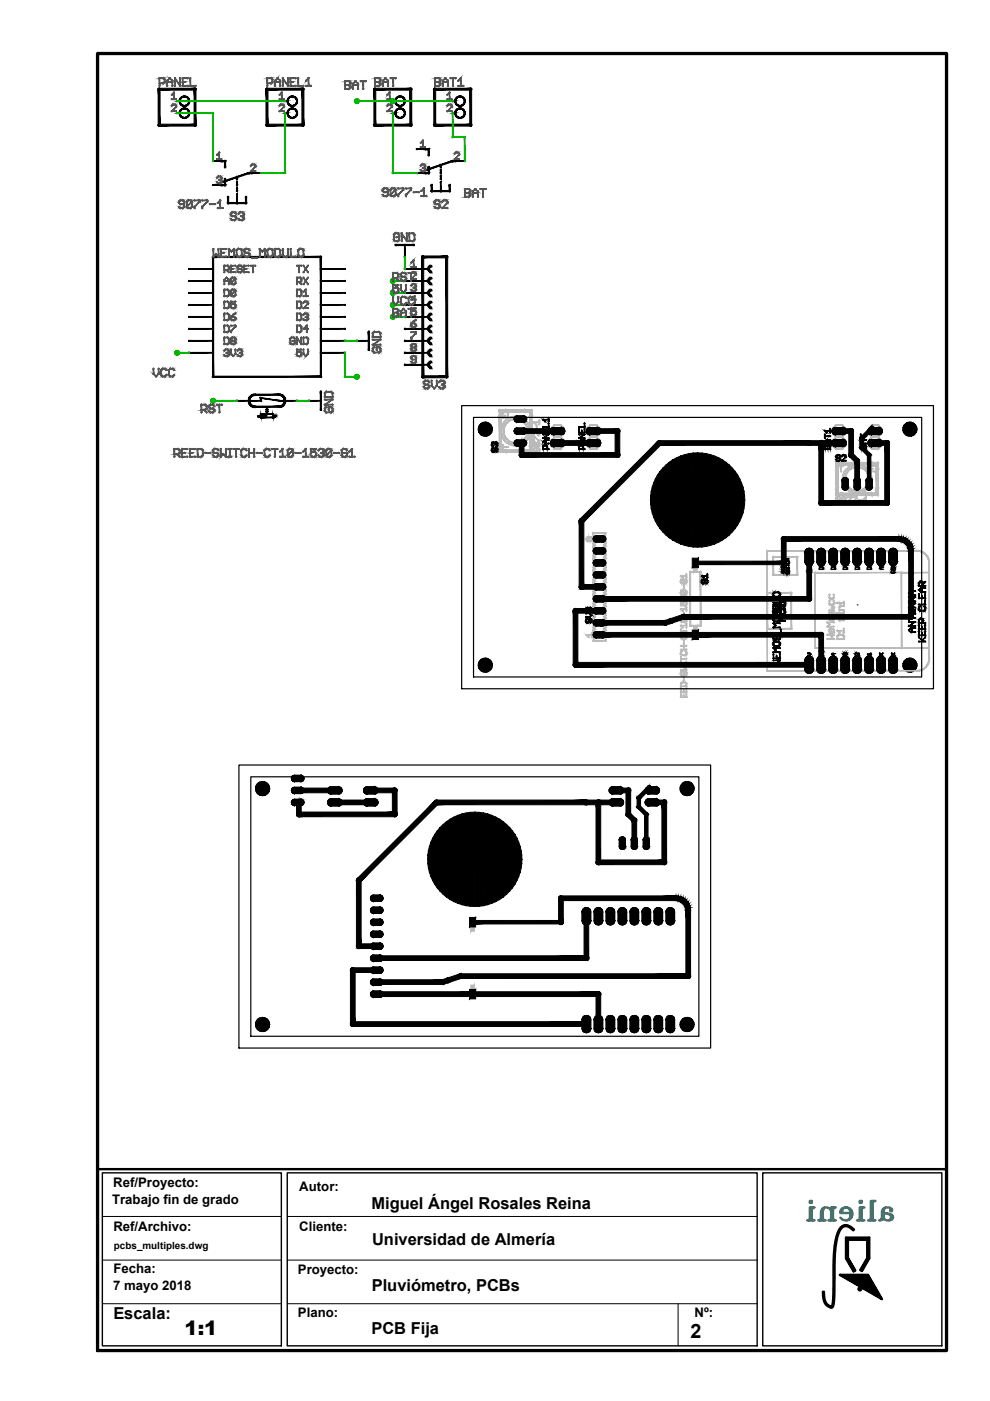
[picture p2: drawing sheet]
<svg xmlns="http://www.w3.org/2000/svg" width="210mm" height="297mm" viewBox="0 0 210 297" stroke-linecap="round" stroke-linejoin="round" font-family="sans-serif">
<defs><g id="words">
<g font-size="4.2">
<text x="39.1" y="283.1">1:1</text>
<text x="146.4" y="283.8">2</text>
</g>
<g font-size="3.5">
<text x="78.7" y="256.3">Miguel Ángel Rosales Reina</text>
<text x="78.9" y="263.9">Universidad de Almería</text>
<text x="78.8" y="273.7">Pluviómetro, PCBs</text>
<text x="24" y="279.7">Escala:</text>
<text x="78.7" y="282.8">PCB Fija</text>
</g>
<g font-size="2.8">
<text x="24" y="251.7">Ref/Proyecto:</text>
<text x="23.8" y="255.3">Trabajo fin de grado</text>
<text x="63.5" y="252.6">Autor:</text>
<text x="24" y="261">Ref/Archivo:</text>
<text x="63.5" y="260.9">Cliente:</text>
<text x="24.1" y="270">Fecha:</text>
<text x="24" y="273.6">7 mayo 2018</text>
<text x="63.2" y="270.1">Proyecto:</text>
<text x="63.2" y="279.2">Plano:</text>
<text x="147.3" y="279.3">Nº:</text>
</g>
<text font-size="2.1" x="24.2" y="264.7">pcbs_multiples.dwg</text>
</g></defs>
<!-- layer: 94 -->
<g fill="#000" stroke="#000" stroke-width=".21">
<path d="M47.1 34.2v.1zM47.1 39.2v.2zM47.1 38.6l-.1 .1zM47.6 34.1l.1 .1zM47.6 37.9l.1 .1zM47.7 35.4h.1zM47.7 34v.2zM47.7 39.2h.1zM47.7 39.1v.1zM52.8 36.7v.1zM52.8 36.6v.1zM53.4 36.6v.1z"/>
<path d="M90.3 31.6v.2zM90.3 36.7v.1zM90.3 36.1v.1zM90.8 31.5l.1 .1zM90.8 35.3l.1 .1zM90.9 32.9l.1 .1zM90.9 31.5v.1zM90.9 36.7l.1 .1zM90.9 36.6v.1zM91.4 39.1l.1 .1zM95.3 39.1v.1zM96 34.2v.1z"/>
<path d="M95.9 34l.1 .2zM96.6 34v.2zM45.1 54.4l.1 .1zM45.2 54.5v.1zM48.3 41.7l.1 .1zM48.4 43.1v.1zM48.4 43.1h.1zM50.3 43.1v.1zM50.3 42.9v.2zM52.1 41.7l.1 .1zM52.2 43.1h.1zM52.2 42.9v.2z"/>
<path d="M68 54.4v.1zM83.9 51.9v.2zM87.7 51.8v.1zM91.5 40.5v.1zM91.5 40.5l.1 .1zM93.4 40.5v.1zM93.4 40.4v.1zM95.3 40.5l.1 .1zM95.3 40.4v.1zM45.2 79.9v.1zM45.2 79.9h.1zM68 79.8v.1z"/>
<path d="M68 79.9h.2zM78.1 70.3l.1 .1zM78.2 74.2h.1zM54.1 86.2v.2zM54.1 83.7v.1zM54.1 83.6v.1zM54.1 86.1v.1zM59.1 86.2v.2zM59.1 83.7v.1zM59.1 86.1v.1zM59.1 83.6v.1zM68 83v.1z"/>
<path d="M68 86.9h.2z"/>
<path d="M33.5 18.9h.2zM33.6 19l.1-.1-.1 .2zM33.7 18.9l-.1 .2z"/>
<path d="M33.6 18.7l.1 .2zM33.6 18.8v-.1l.1 .2zM33.6 18.8l.1 .1z"/>
<path d="M33.6 18.7l.1 .2zM33.6 18.8v-.1l.1 .2zM33.6 18.8l.1 .1z"/>
<path d="M33.5 18.9l.4 7.6v-7.6zM33.5 18.9l.4 7.6h-.4z"/>
<path d="M33.7 18.9h.2zM33.9 18.7l-.2 .2zM33.7 18.7v.2z"/>
<path d="M41.3 18.7l.1 .2zM41.3 18.7l.1 .2zM41.2 18.8l.2 .1z"/>
<path d="M33.7 19.1h7.7v-.4zM33.7 18.7h7.7l-7.7 .4z"/>
<path d="M41.4 18.9l.1 .2zM41.4 18.9l.1 .2zM41.4 18.9l.1 .1z"/>
<path d="M41.4 18.9h.2zM41.5 18.7l-.1 .2zM41.4 18.7v.2z"/>
<path d="M41.4 18.9h.2zM41.5 18.7l-.1 .2zM41.4 18.7v.2z"/>
<path d="M56.4 18.9h.2zM56.4 19l.2-.1zM56.6 18.9l-.1 .2z"/>
<path d="M56.5 18.7l.1 .2zM56.5 18.7l.1 .2zM56.4 18.8l.2 .1z"/>
<path d="M56.5 18.7l.1 .2zM56.5 18.7l.1 .2zM56.4 18.8l.2 .1z"/>
<path d="M56.4 18.9l.4 7.6v-7.6zM56.4 18.9l.4 7.6h-.4z"/>
<path d="M56.6 18.9h.2zM56.7 18.7l-.1 .2zM56.6 18.7v.2z"/>
<path d="M64.1 18.7l.1 .2zM64.1 18.7l.1 .2zM64.1 18.8l.1 .1z"/>
<path d="M56.6 19.1h7.6v-.4zM56.6 18.7h7.6l-7.6 .4z"/>
<path d="M64.2 18.9l.1 .2zM64.2 18.9l.1 .2zM64.2 18.9h.2z"/>
<path d="M64.2 18.9h.2zM64.3 18.7l-.1 .2zM64.2 18.7v.2z"/>
<path d="M64.2 18.9h.2zM64.3 18.7l-.1 .2zM64.2 18.7v.2z"/>
<path d="M79.3 18.9h.2zM79.3 19l.2-.1zM79.5 18.9l-.1 .2z"/>
<path d="M79.4 18.7l.1 .2zM79.4 18.7l.1 .2zM79.3 18.8l.2 .1z"/>
<path d="M79.4 18.7l.1 .2zM79.4 18.7l.1 .2zM79.3 18.8l.2 .1z"/>
<path d="M79.3 18.9l.4 7.6v-7.6zM79.3 18.9l.4 7.6h-.4z"/>
<path d="M79.5 18.9h.2zM79.6 18.7l.1 .1-.2 .1zM79.5 18.7v.2z"/>
<path d="M87 18.7l.1 .2zM87 18.7l.1 .2zM86.9 18.8l.2 .1z"/>
<path d="M79.5 19.1h7.6v-.4zM79.5 18.7h7.6l-7.6 .4z"/>
<path d="M87.1 18.9l.1 .2zM87.1 18.9l.2 .1-.1 .1zM87.1 18.9l.2 .1z"/>
<path d="M87.1 18.9h.2zM87.2 18.7l.1 .1-.2 .1zM87.1 18.7v.2z"/>
<path d="M87.1 18.9h.2zM87.2 18.7l.1 .1-.2 .1zM87.1 18.7v.2z"/>
<path d="M92 18.9h.2zM92 19l.2-.1-.1 .2zM92.2 18.9v.2z"/>
<path d="M92.1 18.7l.1 .2zM92 18.8l.1-.1 .1 .2zM92 18.8l.2 .1z"/>
<path d="M92.1 18.7l.1 .2zM92 18.8l.1-.1 .1 .2zM92 18.8l.2 .1z"/>
<path d="M92 18.9l.4 7.6v-7.6zM92 18.9l.4 7.6h-.4z"/>
<path d="M92.2 18.9h.2zM92.3 18.7l.1 .1-.2 .1zM92.2 18.7v.2z"/>
<path d="M99.7 18.7l.1 .2zM99.6 18.8l.1-.1 .1 .2zM99.6 18.8l.2 .1z"/>
<path d="M92.2 19.1h7.6v-.4zM92.2 18.7h7.6l-7.6 .4z"/>
<path d="M99.8 18.9l.1 .2zM99.8 18.9l.2 .1-.1 .1zM99.8 18.9l.2 .1z"/>
<path d="M99.8 18.9h.2zM99.9 18.7l.1 .1-.2 .1zM99.8 18.7v.2z"/>
<path d="M99.8 18.9h.2zM99.9 18.7l.1 .1-.2 .1zM99.8 18.7v.2z"/>
<path d="M33.5 26.5h.2zM33.6 26.6l.1-.1-.1 .2zM33.7 26.5l-.1 .2z"/>
<path d="M33.5 26.5h.2zM33.6 26.6l.1-.1-.1 .2zM33.7 26.5l-.1 .2z"/>
<path d="M33.7 26.3v.4l7.7-.4zM33.7 26.7l7.7-.4v.4z"/>
<path d="M33.6 26.4l.1 .1zM33.6 26.4l.1 .1zM33.6 26.4l.1 .1z"/>
<path d="M33.7 26.5l.2 .2zM33.7 26.5l.2 .2zM33.7 26.5h.2z"/>
<path d="M37.6 21.4v.1l.5-.1zM37.6 21.5l.5-.1v.1z"/>
<path d="M37.6 23.9v.2l.5-.2zM37.6 24.1l.5-.2v.2z"/>
<path d="M38.9 22.3l.2 .2h-.3zM38.9 22.3l.2 .2v-.1zM39.1 22.4l.3 .1h-.3zM39.1 22.4l.3 .1-.1-.2zM39.3 22.3l.3 .1-.2 .1zM39.3 22.3l.3 .1v-.2zM39.6 22.2h.3l-.3 .2zM39.6 22.2h.3l-.1-.1zM39.8 22.1l.2-.1-.1 .2zM39.9 21.9l-.1 .2 .2-.1zM39.9 21.9l.2-.2-.1 .3zM40 21.7l-.1 .2 .2-.2zM40.2 21.4l-.1 .3h-.1zM40 21.4v.3l.2-.3zM40.1 21.2l.1 .2h-.2zM40 21.2v.2l.1-.2zM40 20.9l.1 .3h-.1zM39.9 21l.1 .2v-.3zM39.9 20.7l.1 .2-.1 .1zM39.8 20.8l.1 .2v-.3zM39.6 20.5l.3 .2-.1 .1zM39.6 20.5v.2l.2 .1zM39.4 20.4l.2 .1v.2zM39.4 20.4l-.1 .2 .3 .1zM39.1 20.4h.3l-.1 .2zM39.1 20.4v.1l.2 .1zM38.8 20.4h.3v.1zM38.8 20.4l.1 .2 .2-.1zM38.6 20.5l.2-.1 .1 .2zM38.6 20.5v.2l.3-.1zM38.3 20.7l.3-.2v.2zM38.3 20.7l.1 .1 .2-.1zM38.3 20.7l.1 .1-.2 .1zM38.2 20.9l.1 .1 .1-.2zM38.2 20.9l.1 .1-.2 .2zM38.1 21.2h.1l.1-.2zM38.1 21.2h.1l-.2 .2zM38.2 21.2l-.2 .2h.2zM38 21.4h.2l-.1 .3zM38.2 21.4l-.1 .3h.1zM38.1 21.7h.1v.3zM38.2 21.7v.3l.1-.1zM38.2 22l.1-.1v.3zM38.3 21.9v.3l.1-.1zM38.4 22.1l.2 .3-.3-.2zM38.4 22.1l.2 .3v-.2zM38.6 22.2l.2 .3-.2-.1zM38.6 22.2l.2 .3 .1-.2z"/>
<path d="M38.9 24.9l.2 .2-.3-.1zM38.9 24.9l.2 .2v-.2zM39.1 24.9l.3 .1-.3 .1zM39.1 24.9l.3 .1-.1-.1zM39.3 24.9h.3l-.2 .1zM39.3 24.9h.3v-.1zM39.6 24.8l.3-.1-.3 .2zM39.6 24.8l.3-.1-.1-.1zM39.8 24.6l.2-.1-.1 .2zM39.9 24.4l-.1 .2 .2-.1zM39.9 24.4l.2-.1-.1 .2zM40 24.2l-.1 .2 .2-.1zM40.2 24l-.1 .3-.1-.1zM40 24v.2l.2-.2zM40.1 23.7l.1 .3h-.2zM40 23.7v.3l.1-.3zM40 23.5l.1 .2h-.1zM39.9 23.5l.1 .2v-.2zM39.9 23.2l.1 .3h-.1zM39.8 23.3l.1 .2v-.3zM39.6 23.1l.3 .1-.1 .1zM39.6 23.1v.1l.2 .1zM39.4 23l.2 .1v.1zM39.4 23l-.1 .1 .3 .1zM39.1 22.9l.3 .1-.1 .1zM39.1 22.9v.2h.2zM38.8 23l.3-.1v.2zM38.8 23l.1 .1h.2zM38.6 23.1l.2-.1 .1 .1zM38.6 23.1v.1l.3-.1zM38.3 23.2l.3-.1v.1zM38.3 23.2l.1 .1 .2-.1zM38.3 23.2l.1 .1-.2 .2zM38.2 23.5h.1l.1-.2zM38.2 23.5h.1l-.2 .2zM38.1 23.7h.1l.1-.2zM38.1 23.7h.1l-.2 .3zM38.2 23.7l-.2 .3h.2zM38 24h.2l-.1 .3zM38.2 24l-.1 .3 .1-.1zM38.1 24.3l.1-.1v.3zM38.2 24.2v.3l.1-.1zM38.2 24.5l.1-.1v.3zM38.3 24.4v.3l.1-.1zM38.4 24.6l.2 .3-.3-.2zM38.4 24.6l.2 .3v-.1zM38.6 24.8l.2 .2-.2-.1zM38.6 24.8l.2 .2 .1-.1z"/>
<path d="M41.2 18.9v7.6h.4zM41.2 18.9h.4v7.6z"/>
<path d="M41.2 26.5h.2zM41.2 26.6l.2-.1zM41.4 26.5l-.1 .2z"/>
<path d="M41.4 26.5l.1 .2zM41.4 26.5l.1 .2zM41.4 26.5h.2z"/>
<path d="M41.4 26.5l.1 .2zM41.4 26.5l.1 .2zM41.4 26.5h.2z"/>
<path d="M41.4 26.5l.1-.1zM41.5 26.4l-.1 .1zM41.4 26.3v.2z"/>
<path d="M45.2 39.2v.1l2.5-.1zM45.2 39.3l2.5-.1v.1z"/>
<path d="M45.2 34.1v.1l2.5-.1zM45.2 34.2l2.5-.1v.1z"/>
<path d="M47 38.5l.1 .1zM47 38.5l.1 .1zM47 38.7l.1-.1z"/>
<path d="M47 34.1l.1 .1zM47 34.1l.1 .1zM47 34.2h.1z"/>
<path d="M47 39.1l.1 .1zM47 39.1l.1 .1zM47 39.2h.1z"/>
<path d="M47.6 34.2v1.2h.2zM47.6 34.2h.2v1.2z"/>
<path d="M47.6 35.4h.1zM47.7 35.4v.2zM47.7 35.4v.2z"/>
<path d="M47.6 38v1.2h.2zM47.6 38h.2v1.2z"/>
<path d="M47.6 39.2h.1zM47.7 39.2v.2zM47.7 39.2v.2z"/>
<path d="M47.1 34.3h.6v-.3zM47.1 34h.6l-.6 .3z"/>
<path d="M47.7 34.2v.1zM47.7 34.2h.1zM47.8 34.1l-.1 .1z"/>
<path d="M47.1 39.4h.6v-.3zM47.1 39.1h.6l-.6 .3z"/>
<path d="M47.7 39.2v.2zM47.7 39.2h.1zM47.8 39.1l-.1 .1z"/>
<path d="M47.8 34.1l-.1 .1zM47.7 34v.2zM47.6 34.1l.1 .1z"/>
<path d="M47.8 37.9l-.1 .1zM47.7 37.8v.2zM47.6 37.9l.1 .1z"/>
<path d="M50.2 37.6l.1 .4v-.4zM50.2 37.6l.1 .4h-.1z"/>
<path d="M50.2 38.6l.1 .6v-.6zM50.2 38.6l.1 .6h-.1z"/>
<path d="M50.2 39.9l.1 .6v-.6zM50.2 39.9l.1 .6h-.1z"/>
<path d="M52.7 36.6l.1 .1zM52.7 36.6l.1 .1zM52.7 36.7h.1z"/>
<path d="M47.1 38.7l5.7-1.9v-.2zM47 38.5l5.8-1.9-5.7 2.1z"/>
<path d="M52.8 36.7v.1zM52.8 36.7h.1zM52.9 36.6l-.1 .1z"/>
<path d="M52.8 36.8h.6v-.2zM52.8 36.6h.6l-.6 .2z"/>
<path d="M53.4 36.7v.1zM53.4 36.7h.2zM53.5 36.6l-.1 .1z"/>
<path d="M52.8 36.8h2.5v-.2zM52.8 36.6h2.5l-2.5 .2z"/>
<path d="M56.4 26.5h.2zM56.4 26.6l.2-.1zM56.6 26.5l-.1 .2z"/>
<path d="M56.4 26.5h.2zM56.4 26.6l.2-.1zM56.6 26.5l-.1 .2z"/>
<path d="M56.6 26.3v.4l7.6-.4zM56.6 26.7l7.6-.4v.4z"/>
<path d="M56.5 26.4l.1 .1zM56.5 26.4l.1 .1zM56.4 26.4v.1h.2z"/>
<path d="M56.6 26.5l.1 .2zM56.6 26.5l.1 .2zM56.6 26.5h.2z"/>
<path d="M60.4 21.4v.1l.6-.1zM60.4 21.5l.6-.1v.1z"/>
<path d="M60.4 23.9v.2l.6-.2zM60.4 24.1l.6-.2v.2z"/>
<path d="M61.7 22.3l.3 .2h-.3zM61.7 22.3l.3 .2v-.1zM62 22.4l.2 .1h-.2zM62 22.4l.2 .1v-.2zM62.2 22.3l.3 .1-.3 .1zM62.2 22.3l.3 .1-.1-.2zM62.4 22.2h.3l-.2 .2zM62.4 22.2h.3l-.1-.1zM62.6 22.1l.3-.1-.2 .2zM62.8 21.9l-.2 .2 .3-.1zM62.8 21.9l.2-.2-.1 .3zM62.9 21.7l-.1 .2 .2-.2zM63 21.4v.3h-.1zM62.9 21.4v.3l.1-.3zM63 21.2v.2h-.1zM62.9 21.2v.2l.1-.2zM62.9 20.9l.1 .3h-.1zM62.8 21l.1 .2v-.3zM62.7 20.7l.2 .2-.1 .1zM62.6 20.8l.2 .2-.1-.3zM62.5 20.5l.2 .2-.1 .1zM62.5 20.5l-.1 .2 .2 .1zM62.2 20.4l.3 .1-.1 .2zM62.2 20.4v.2l.2 .1zM62 20.4h.2v.2zM62 20.4v.1l.2 .1zM61.7 20.4h.3v.1zM61.7 20.4v.2l.3-.1zM61.4 20.5l.3-.1v.2zM61.4 20.5l.1 .2 .2-.1zM61.2 20.7l.2-.2 .1 .2zM61.2 20.7l.1 .1 .2-.1zM61.2 20.7l.1 .1-.2 .1zM61.1 20.9l.1 .1 .1-.2zM61.1 20.9l.1 .1-.3 .2zM60.9 21.2h.2l.1-.2zM60.9 21.2h.2l-.2 .2zM61.1 21.2l-.2 .2h.2zM60.9 21.4h.2l-.2 .3zM61.1 21.4l-.2 .3h.2zM60.9 21.7h.2v.3zM61.1 21.7v.3l.1-.1zM61.1 22l.1-.1v.3zM61.2 21.9v.3l.1-.1zM61.3 22.1l.1 .3-.2-.2zM61.3 22.1l.1 .3 .1-.2zM61.5 22.2l.2 .3-.3-.1zM61.5 22.2l.2 .3v-.2z"/>
<path d="M61.7 24.9l.3 .2-.3-.1zM61.7 24.9l.3 .2v-.2zM62 24.9l.2 .1-.2 .1zM62 24.9l.2 .1v-.1zM62.2 24.9h.3l-.3 .1zM62.2 24.9h.3l-.1-.1zM62.4 24.8l.3-.1-.2 .2zM62.4 24.8l.3-.1-.1-.1zM62.6 24.6l.3-.1-.2 .2zM62.8 24.4l-.2 .2 .3-.1zM62.8 24.4l.2-.1-.1 .2zM62.9 24.2l-.1 .2 .2-.1zM63 24v.3l-.1-.1zM62.9 24v.2l.1-.2zM63 23.7v.3h-.1zM62.9 23.7v.3l.1-.3zM62.9 23.5l.1 .2h-.1zM62.8 23.5l.1 .2v-.2zM62.7 23.2l.2 .3h-.1zM62.6 23.3l.2 .2-.1-.3zM62.5 23.1l.2 .1-.1 .1zM62.5 23.1l-.1 .1 .2 .1zM62.2 23l.3 .1-.1 .1zM62.2 23v.1l.2 .1zM62 22.9l.2 .1v.1zM62 22.9v.2h.2zM61.7 23l.3-.1v.2zM61.7 23v.1h.3zM61.4 23.1l.3-.1v.1zM61.4 23.1l.1 .1 .2-.1zM61.2 23.2l.2-.1 .1 .1zM61.2 23.2l.1 .1 .2-.1zM61.2 23.2l.1 .1-.2 .2zM61.1 23.5h.1l.1-.2zM61.1 23.5h.1l-.3 .2zM60.9 23.7h.2l.1-.2zM60.9 23.7h.2l-.2 .3zM61.1 23.7l-.2 .3h.2zM60.9 24h.2l-.2 .3zM61.1 24l-.2 .3 .2-.1zM60.9 24.3l.2-.1v.3zM61.1 24.2v.3l.1-.1zM61.1 24.5l.1-.1v.3zM61.2 24.4v.3l.1-.1zM61.3 24.6l.1 .3-.2-.2zM61.3 24.6l.1 .3 .1-.1zM61.5 24.8l.2 .2-.3-.1zM61.5 24.8l.2 .2v-.1z"/>
<path d="M64 18.9v7.6h.4zM64 18.9h.4v7.6z"/>
<path d="M64 26.5h.2zM64.1 26.6l.1-.1zM64.2 26.5l-.1 .2z"/>
<path d="M64.2 26.5l.1 .2zM64.2 26.5l.1 .2zM64.2 26.5h.2z"/>
<path d="M64.2 26.5l.1 .2zM64.2 26.5l.1 .2zM64.2 26.5h.2z"/>
<path d="M64.2 26.5h.2zM64.3 26.4l-.1 .1zM64.2 26.3v.2z"/>
<path d="M79.3 26.5h.2zM79.3 26.6l.2-.1zM79.5 26.5l-.1 .2z"/>
<path d="M79.3 26.5h.2zM79.3 26.6l.2-.1zM79.5 26.5l-.1 .2z"/>
<path d="M79.5 26.3v.4l7.6-.4zM79.5 26.7l7.6-.4v.4z"/>
<path d="M79.4 26.4l.1 .1zM79.4 26.4l.1 .1zM79.3 26.4l.2 .1z"/>
<path d="M79.5 26.5l.1 .2zM79.5 26.5l.2 .1-.1 .1zM79.5 26.5h.2z"/>
<path d="M83.3 21.4v.1l.5-.1zM83.3 21.5l.5-.1v.1z"/>
<path d="M83.3 23.9v.2l.5-.2zM83.3 24.1l.5-.2v.2z"/>
<path d="M84.6 22.3l.2 .2h-.3zM84.6 22.3l.2 .2v-.1zM84.8 22.4l.3 .1h-.3zM84.8 22.4l.3 .1v-.2zM85.1 22.3l.3 .1-.3 .1zM85.1 22.3l.3 .1-.1-.2zM85.3 22.2h.3l-.2 .2zM85.3 22.2h.3l-.1-.1zM85.5 22.1l.3-.1-.2 .2zM85.6 21.9l-.1 .2 .3-.1zM85.6 21.9l.3-.2-.1 .3zM85.7 21.7l-.1 .2 .3-.2zM85.9 21.4v.3h-.2zM85.8 21.4l-.1 .3 .2-.3zM85.9 21.2v.2h-.1zM85.7 21.2l.1 .2 .1-.2zM85.8 20.9l.1 .3h-.2zM85.6 21l.1 .2 .1-.3zM85.6 20.7l.2 .2-.2 .1zM85.5 20.8l.1 .2v-.3zM85.4 20.5l.2 .2-.1 .1zM85.4 20.5l-.1 .2 .2 .1zM85.1 20.4l.3 .1-.1 .2zM85.1 20.4v.2l.2 .1zM84.8 20.4h.3v.2zM84.8 20.4v.1l.3 .1zM84.5 20.4h.3v.1zM84.5 20.4l.1 .2 .2-.1zM84.3 20.5l.2-.1 .1 .2zM84.3 20.5l.1 .2 .2-.1zM84.1 20.7l.2-.2 .1 .2zM84.1 20.7l.1 .1 .2-.1zM84.1 20.7l.1 .1-.3 .1zM83.9 20.9l.1 .1 .2-.2zM83.9 20.9l.1 .1-.2 .2zM83.8 21.2h.2v-.2zM83.8 21.2h.2l-.2 .2zM84 21.2l-.2 .2h.1zM83.8 21.4h.1l-.1 .3zM83.9 21.4l-.1 .3h.2zM83.8 21.7h.2l-.1 .3zM84 21.7l-.1 .3 .1-.1zM83.9 22l.1-.1 .1 .3zM84 21.9l.1 .3 .1-.1zM84.2 22.1l.1 .3-.2-.2zM84.2 22.1l.1 .3 .1-.2zM84.4 22.2l.1 .3-.2-.1zM84.4 22.2l.1 .3 .1-.2z"/>
<path d="M84.6 24.9l.2 .2-.3-.1zM84.6 24.9l.2 .2v-.2zM84.8 24.9l.3 .1-.3 .1zM84.8 24.9l.3 .1v-.1zM85.1 24.9h.3l-.3 .1zM85.1 24.9h.3l-.1-.1zM85.3 24.8l.3-.1-.2 .2zM85.3 24.8l.3-.1-.1-.1zM85.5 24.6l.3-.1-.2 .2zM85.6 24.4l-.1 .2 .3-.1zM85.6 24.4l.3-.1-.1 .2zM85.7 24.2l-.1 .2 .3-.1zM85.9 24v.3l-.2-.1zM85.8 24l-.1 .2 .2-.2zM85.9 23.7v.3h-.1zM85.7 23.7l.1 .3 .1-.3zM85.8 23.5l.1 .2h-.2zM85.6 23.5l.1 .2 .1-.2zM85.6 23.2l.2 .3h-.2zM85.5 23.3l.1 .2v-.3zM85.4 23.1l.2 .1-.1 .1zM85.4 23.1l-.1 .1 .2 .1zM85.1 23l.3 .1-.1 .1zM85.1 23v.1l.2 .1zM84.8 22.9l.3 .1v.1zM84.8 22.9v.2h.3zM84.5 23l.3-.1v.2zM84.5 23l.1 .1h.2zM84.3 23.1l.2-.1 .1 .1zM84.3 23.1l.1 .1 .2-.1zM84.1 23.2l.2-.1 .1 .1zM84.1 23.2l.1 .1 .2-.1zM84.1 23.2l.1 .1-.3 .2zM83.9 23.5h.1l.2-.2zM83.9 23.5h.1l-.2 .2zM83.8 23.7h.2v-.2zM83.8 23.7h.2l-.2 .3zM84 23.7l-.2 .3h.1zM83.8 24h.1l-.1 .3zM83.9 24l-.1 .3 .2-.1zM83.8 24.3l.2-.1-.1 .3zM84 24.2l-.1 .3 .1-.1zM83.9 24.5l.1-.1 .1 .3zM84 24.4l.1 .3 .1-.1zM84.2 24.6l.1 .3-.2-.2zM84.2 24.6l.1 .3 .1-.1zM84.4 24.8l.1 .2-.2-.1zM84.4 24.8l.1 .2 .1-.1z"/>
<path d="M86.9 18.9v7.6h.4zM86.9 18.9h.4v7.6z"/>
<path d="M86.9 26.5h.2zM86.9 26.6l.2-.1zM87.1 26.5l-.1 .2z"/>
<path d="M87.1 26.5l.1 .2zM87.1 26.5l.2 .1-.1 .1zM87.1 26.5h.2z"/>
<path d="M87.1 26.5l.1 .2zM87.1 26.5l.2 .1-.1 .1zM87.1 26.5h.2z"/>
<path d="M87.1 26.5l.2-.1zM87.2 26.4h.1l-.2 .1zM87.1 26.3v.2z"/>
<path d="M88.4 36.6v.2l2.5-.2zM88.4 36.8l2.5-.2v.2z"/>
<path d="M88.4 31.5v.2l2.5-.2zM88.4 31.7l2.5-.2v.2z"/>
<path d="M90.2 35.9l.1 .2zM90.2 36l.1 .1zM90.2 36.1h.1z"/>
<path d="M90.2 31.5l.1 .1zM90.2 31.5l.1 .1zM90.1 31.6h.2z"/>
<path d="M90.2 36.6l.1 .1zM90.2 36.6l.1 .1zM90.1 36.7h.2z"/>
<path d="M90.8 31.6v1.3h.2zM90.8 31.6h.2v1.3z"/>
<path d="M90.8 32.9h.1zM90.9 32.9v.1zM90.9 32.9l.1 .1z"/>
<path d="M90.8 35.4v1.3h.2zM90.8 35.4h.2v1.3z"/>
<path d="M90.8 36.7h.1zM90.9 36.7v.1zM90.9 36.7l.1 .1z"/>
<path d="M90.3 31.8h.6v-.3zM90.3 31.5h.6l-.6 .3z"/>
<path d="M90.9 31.6l.1 .1zM90.9 31.6l.1 .1zM90.9 31.6l.1-.1z"/>
<path d="M90.3 36.8h.6v-.2zM90.3 36.6h.6l-.6 .2z"/>
<path d="M90.9 36.7l.1 .1zM90.9 36.7l.1 .1zM90.9 36.7l.1-.1z"/>
<path d="M90.9 31.6l.1-.1zM90.9 31.5v.1zM90.8 31.5l.1 .1z"/>
<path d="M90.9 35.4l.1-.1zM90.9 35.3v.1zM90.8 35.3l.1 .1z"/>
<path d="M91.5 39.2l.1-.1zM91.5 39.1v.1zM91.4 39.1l.1 .1z"/>
<path d="M92 26.5h.2zM92 26.6l.2-.1-.1 .2zM92.2 26.5v.2z"/>
<path d="M92 26.5h.2zM92 26.6l.2-.1-.1 .2zM92.2 26.5v.2z"/>
<path d="M92.2 26.3v.4l7.6-.4zM92.2 26.7l7.6-.4v.4z"/>
<path d="M92.1 26.4l.1 .1zM92 26.4h.1l.1 .1zM92 26.4l.2 .1z"/>
<path d="M92.2 26.5l.1 .2zM92.2 26.5l.2 .1-.1 .1zM92.2 26.5h.2z"/>
<path d="M93.4 35.1l.1 .3v-.3zM93.4 35.1l.1 .3h-.1z"/>
<path d="M93.4 36.1l.1 .6v-.6zM93.4 36.1l.1 .6h-.1z"/>
<path d="M93.4 37.3l.1 .7v-.7zM93.4 37.3l.1 .7h-.1z"/>
<path d="M95.3 39.2l.1-.1zM95.3 39.1v.1zM95.3 39.1v.1z"/>
<path d="M96 21.4v.1l.5-.1zM96 21.5l.5-.1v.1z"/>
<path d="M96 23.9v.2l.5-.2zM96 24.1l.5-.2v.2z"/>
<path d="M95.9 34.1l.1 .1zM95.9 34.1l.1 .1zM95.8 34.2h.2z"/>
<path d="M90.3 36.2l5.7-1.9-.1-.3zM90.2 35.9l5.7-1.9-5.6 2.2z"/>
<path d="M96 34.2h.1zM96 34.2h.1zM96 34v.2z"/>
<path d="M96 34.3h.6v-.3zM96 34h.6l-.6 .3z"/>
<path d="M96.6 34.2h.1zM96.6 34.2h.1zM96.6 34.2l.1-.1z"/>
<path d="M97.3 22.3l.2 .2h-.2zM97.3 22.3l.2 .2v-.1zM97.5 22.4l.3 .1h-.3zM97.5 22.4l.3 .1v-.2zM97.8 22.3l.3 .1-.3 .1zM97.8 22.3l.3 .1-.1-.2zM98 22.2h.3l-.2 .2zM98 22.2h.3l-.1-.1zM98.2 22.1l.3-.1-.2 .2zM98.3 21.9l-.1 .2 .3-.1zM98.3 21.9l.3-.2-.1 .3zM98.4 21.7l-.1 .2 .3-.2zM98.6 21.4v.3h-.2zM98.5 21.4l-.1 .3 .2-.3zM98.6 21.2v.2h-.1zM98.4 21.2l.1 .2 .1-.2zM98.5 20.9l.1 .3h-.2zM98.3 21l.1 .2 .1-.3zM98.3 20.7l.2 .2-.2 .1zM98.2 20.8l.1 .2v-.3zM98.1 20.5l.2 .2-.1 .1zM98.1 20.5l-.1 .2 .2 .1zM97.8 20.4l.3 .1-.1 .2zM97.8 20.4v.2l.2 .1zM97.5 20.4h.3v.2zM97.5 20.4v.1l.3 .1zM97.3 20.4h.2v.1zM97.3 20.4v.2l.2-.1zM97 20.5l.3-.1v.2zM97 20.5l.1 .2 .2-.1zM96.8 20.7l.2-.2 .1 .2zM96.8 20.7l.1 .1 .2-.1zM96.8 20.7l.1 .1-.3 .1zM96.6 20.9l.1 .1 .2-.2zM96.6 20.9l.1 .1-.2 .2zM96.5 21.2h.2v-.2zM96.5 21.2h.2l-.2 .2zM96.7 21.2l-.2 .2h.1zM96.5 21.4h.1l-.1 .3zM96.6 21.4l-.1 .3h.2zM96.5 21.7h.2l-.1 .3zM96.7 21.7l-.1 .3 .1-.1zM96.6 22l.1-.1 .1 .3zM96.7 21.9l.1 .3 .1-.1zM96.9 22.1l.1 .3-.2-.2zM96.9 22.1l.1 .3 .1-.2zM97.1 22.2l.2 .3-.3-.1zM97.1 22.2l.2 .3v-.2z"/>
<path d="M97.3 24.9l.2 .2-.2-.1zM97.3 24.9l.2 .2v-.2zM97.5 24.9l.3 .1-.3 .1zM97.5 24.9l.3 .1v-.1zM97.8 24.9h.3l-.3 .1zM97.8 24.9h.3l-.1-.1zM98 24.8l.3-.1-.2 .2zM98 24.8l.3-.1-.1-.1zM98.2 24.6l.3-.1-.2 .2zM98.3 24.4l-.1 .2 .3-.1zM98.3 24.4l.3-.1-.1 .2zM98.4 24.2l-.1 .2 .3-.1zM98.6 24v.3l-.2-.1zM98.5 24l-.1 .2 .2-.2zM98.6 23.7v.3h-.1zM98.4 23.7l.1 .3 .1-.3zM98.5 23.5l.1 .2h-.2zM98.3 23.5l.1 .2 .1-.2zM98.3 23.2l.2 .3h-.2zM98.2 23.3l.1 .2v-.3zM98.1 23.1l.2 .1-.1 .1zM98.1 23.1l-.1 .1 .2 .1zM97.8 23l.3 .1-.1 .1zM97.8 23v.1l.2 .1zM97.5 22.9l.3 .1v.1zM97.5 22.9v.2h.3zM97.3 23l.2-.1v.2zM97.3 23v.1h.2zM97 23.1l.3-.1v.1zM97 23.1l.1 .1 .2-.1zM96.8 23.2l.2-.1 .1 .1zM96.8 23.2l.1 .1 .2-.1zM96.8 23.2l.1 .1-.3 .2zM96.6 23.5h.1l.2-.2zM96.6 23.5h.1l-.2 .2zM96.5 23.7h.2v-.2zM96.5 23.7h.2l-.2 .3zM96.7 23.7l-.2 .3h.1zM96.5 24h.1l-.1 .3zM96.6 24l-.1 .3 .2-.1zM96.5 24.3l.2-.1-.1 .3zM96.7 24.2l-.1 .3 .1-.1zM96.6 24.5l.1-.1 .1 .3zM96.7 24.4l.1 .3 .1-.1zM96.9 24.6l.1 .3-.2-.2zM96.9 24.6l.1 .3 .1-.1zM97.1 24.8l.2 .2-.3-.1zM97.1 24.8l.2 .2v-.1z"/>
<path d="M96 34.2h2.5v-.1zM96 34.1h2.5l-2.5 .1z"/>
<path d="M99.6 18.9v7.6h.4zM99.6 18.9h.4v7.6z"/>
<path d="M99.6 26.5h.2zM99.6 26.6l.2-.1-.1 .2zM99.8 26.5v.2z"/>
<path d="M99.8 26.5l.1 .2zM99.8 26.5l.2 .1-.1 .1zM99.8 26.5h.2z"/>
<path d="M99.8 26.5l.1 .2zM99.8 26.5l.2 .1-.1 .1zM99.8 26.5h.2z"/>
<path d="M99.8 26.5l.2-.1zM99.9 26.4h.1l-.2 .1zM99.8 26.3v.2z"/>
<path d="M40.1 59.5v.1l5.1-.1zM40.1 59.6l5.1-.1v.1z"/>
<path d="M40.1 56.9v.2l5.1-.2zM40.1 57.1l5.1-.2v.2z"/>
<path d="M45.1 54.4l.1 .1zM45.1 54.4l.1 .1zM45 54.5h.2z"/>
<path d="M45 54.5l.3 25.4v-25.4zM45 54.5l.3 25.4h-.3z"/>
<path d="M45.3 54.4l-.1 .1zM45.2 54.4v.1zM45.1 54.4l.1 .1z"/>
<path d="M48.2 41.8v1.3h.3zM48.2 41.8h.3v1.3z"/>
<path d="M48.2 43.1h.2zM48.3 43.1h.1zM48.4 43.1v.1z"/>
<path d="M48.4 42.9v.3l1.9-.3zM48.4 43.2l1.9-.3v.3z"/>
<path d="M48.3 42.9l.1 .2zM48.3 42.9l.1 .2zM48.2 43.1h.2z"/>
<path d="M48.4 41.7v.1zM48.4 41.7v.1zM48.3 41.7l.1 .1z"/>
<path d="M50.2 41.1v2h.1zM50.2 41.1h.1v2z"/>
<path d="M50.3 43.1v.1zM50.3 43.1h.1zM50.3 42.9v.2z"/>
<path d="M50.3 42.9v.3l1.9-.3zM50.3 43.2l1.9-.3v.3z"/>
<path d="M50.2 42.9l.1 .2zM50.2 42.9l.1 .2zM50.1 43.1h.2z"/>
<path d="M52 41.8v1.3h.3zM52 41.8h.3v1.3z"/>
<path d="M52 43.1h.2zM52.1 43.1h.1zM52.2 43.1v.1z"/>
<path d="M52.2 43.1v.1zM52.2 43.1h.1zM52.2 42.9v.2z"/>
<path d="M52.2 41.7v.1zM52.2 41.7v.1zM52.1 41.7l.1 .1z"/>
<path d="M45.2 54.6h22.8v-.2zM45.2 54.4h22.8l-22.8 .2z"/>
<path d="M68 54.5v.1zM68 54.5h.2zM68.1 54.4l-.1 .1z"/>
<path d="M68.1 54.4l-.1 .1zM68 54.4v.1zM68 54.4v.1z"/>
<path d="M68 59.6h5.1v-.1zM68 59.5h5.1l-5.1 .1z"/>
<path d="M68 57.1h5.1v-.2zM68 56.9h5.1l-5.1 .2z"/>
<path d="M83.8 51.9h.1zM83.8 51.9h.1zM83.8 51.9h.1z"/>
<path d="M85.8 51.9v2.6h.1zM85.8 51.9h.1v2.6z"/>
<path d="M85.8 56.9v.2l5.1-.2zM85.8 57.1l5.1-.2v.2z"/>
<path d="M85.8 59.5v.1l5.1-.1zM85.8 59.6l5.1-.1v.1z"/>
<path d="M83.9 52.1h3.8v-.3zM83.9 51.8h3.8l-3.8 .3z"/>
<path d="M87.7 51.9l.1 .1zM87.7 51.9l.1 .1zM87.7 51.9h.1z"/>
<path d="M89.4 54.5h.2zM89.5 54.6l.1-.1zM89.6 54.5l-.1 .2z"/>
<path d="M89.6 54.3v.4l5.1-.4zM89.6 54.7l5.1-.4v.4z"/>
<path d="M89.5 54.3l.1 .2zM89.5 54.3l.1 .2zM89.5 54.4l.1 .1z"/>
<path d="M89.5 54.3l.1 .2zM89.5 54.3l.1 .2zM89.5 54.4l.1 .1z"/>
<path d="M89.4 54.5l.4 25.4v-25.4zM89.4 54.5l.4 25.4h-.4z"/>
<path d="M89.6 54.5l.2-.1zM89.7 54.3l.1 .1-.2 .1zM89.6 54.3v.2z"/>
<path d="M91.4 39.2v1.3h.3zM91.4 39.2h.3v1.3z"/>
<path d="M91.4 40.5h.1zM91.4 40.6l.1-.1zM91.5 40.5l.1 .1z"/>
<path d="M91.5 40.4v.2l1.9-.2zM91.5 40.6l1.9-.2v.2z"/>
<path d="M91.4 40.4l.1 .1zM91.4 40.4l.1 .1zM91.4 40.5h.1z"/>
<path d="M91.3 58.8h.2v.3zM91.3 58.8l.1 .3h.1zM91.1 58.9l.2-.1 .1 .3zM91.1 58.9l.1 .2h.2zM91.1 58.9l.1 .2h-.3zM90.9 59.1l.2 .2 .1-.2zM90.9 59.1l.2 .2h-.3zM90.8 59.3l.2 .1 .1-.1zM90.8 59.3l.2 .1-.2 .2zM90.8 59.6h.2v-.2zM90.8 59.6h.2l-.2 .2zM91 59.6l-.2 .2 .2-.1zM90.8 59.8l.2-.1-.1 .3zM91 59.7l-.1 .3 .2-.1zM90.9 60l.2-.1v.3zM91.1 59.9v.3l.1-.2zM91.2 60l.1 .3-.2-.1zM91.2 60l.1 .3 .1-.3zM91.4 60l.1 .3h-.2zM91.4 60l.1 .3v-.2z"/>
<path d="M91.3 56.3h.2v.2zM91.3 56.3l.1 .2h.1zM91.1 56.4l.2-.1 .1 .2zM91.1 56.4l.1 .2 .2-.1zM91.1 56.4l.1 .2h-.3zM90.9 56.6l.2 .1 .1-.1zM90.9 56.6l.2 .1-.3 .1zM90.8 56.8l.2 .1 .1-.2zM90.8 56.8l.2 .1-.2 .1zM90.8 57h.2v-.1zM90.8 57h.2l-.2 .3zM91 57l-.2 .3 .2-.1zM90.8 57.3l.2-.1-.1 .3zM91 57.2l-.1 .3 .2-.2zM90.9 57.5l.2-.2v.3zM91.1 57.3v.3l.1-.2zM91.2 57.4l.1 .3-.2-.1zM91.2 57.4l.1 .3 .1-.2zM91.4 57.5l.1 .3-.2-.1zM91.4 57.5l.1 .3v-.3z"/>
<path d="M93.4 38.6v1.9h.1zM93.4 38.6h.1v1.9z"/>
<path d="M93.4 40.5l.1 .1zM93.4 40.5l.1 .1zM93.4 40.5l.1-.1z"/>
<path d="M93.4 40.4v.2l1.9-.2zM93.4 40.6l1.9-.2v.2z"/>
<path d="M93.4 40.4v.1zM93.4 40.4v.1zM93.3 40.5h.1z"/>
<path d="M94.7 54.5l.1 .2zM94.7 54.5l.2 .1zM94.7 54.5l.2 .1z"/>
<path d="M94.6 54.3l.1 .2zM94.6 54.3l.1 .2-.2-.1zM94.5 54.4l.2 .1z"/>
<path d="M94.7 54.5l.2-.1zM94.8 54.3l.1 .1-.2 .1zM94.7 54.3v.2z"/>
<path d="M94.7 54.5l.2-.1zM94.8 54.3l.1 .1-.2 .1zM94.7 54.3v.2z"/>
<path d="M95.2 39.2v1.3h.3zM95.2 39.2h.3v1.3z"/>
<path d="M95.2 40.5h.1zM95.3 40.6v-.1zM95.3 40.5l.1 .1z"/>
<path d="M95.3 40.5l.1 .1zM95.3 40.5l.1 .1zM95.3 40.5l.1-.1z"/>
<path d="M40.1 74.7v.2l5.1-.2zM40.1 74.9l5.1-.2v.2z"/>
<path d="M40.1 62v.2l5.1-.2zM40.1 62.2l5.1-.2v.2z"/>
<path d="M40.1 64.6v.1l5.1-.1zM40.1 64.7l5.1-.1v.1z"/>
<path d="M40.1 67.1v.2l5.1-.2zM40.1 67.3l5.1-.2v.2z"/>
<path d="M40.1 69.6v.2l5.1-.2zM40.1 69.8l5.1-.2v.2z"/>
<path d="M40.1 72.2v.1l5.1-.1zM40.1 72.3l5.1-.1v.1z"/>
<path d="M45 79.9h.2zM45.1 80l.1-.1zM45.2 79.9v.1z"/>
<path d="M45.2 79.8v.2l22.8-.2zM45.2 80l22.8-.2v.2z"/>
<path d="M45.1 79.8l.1 .1zM45.1 79.8l.1 .1zM45 79.9h.2z"/>
<path d="M67.9 54.5v25.4h.3zM67.9 54.5h.3v25.4z"/>
<path d="M67.9 79.9h.1zM68 80v-.1zM68 79.9v.1z"/>
<path d="M68 74.9h5.1v-.2zM68 74.7h5.1l-5.1 .2z"/>
<path d="M68 62.2h5.1v-.2zM68 62h5.1l-5.1 .2z"/>
<path d="M68 64.7h5.1v-.1zM68 64.6h5.1l-5.1 .1z"/>
<path d="M68 67.3h5.1v-.2zM68 67.1h5.1l-5.1 .2z"/>
<path d="M68 69.8h5.1v-.2zM68 69.6h5.1l-5.1 .2z"/>
<path d="M68 72.3h5.1v-.1zM68 72.2h5.1l-5.1 .1z"/>
<path d="M75.7 72.2v.1l2.5-.1zM75.7 72.3l2.5-.1v.1z"/>
<path d="M78.1 70.4v3.8h.2zM78.1 70.4h.2v3.8z"/>
<path d="M78.1 74.2h.1zM78.1 74.3l.1-.1zM78.2 74.2v.1z"/>
<path d="M78.3 70.3l-.1 .1zM78.2 70.2v.2zM78.1 70.3l.1 .1z"/>
<path d="M85.8 62v.2l5.1-.2zM85.8 62.2l5.1-.2v.2z"/>
<path d="M85.8 64.6v.1l5.1-.1zM85.8 64.7l5.1-.1v.1z"/>
<path d="M85.8 67.1v.2l5.1-.2zM85.8 67.3l5.1-.2v.2z"/>
<path d="M85.8 69.6v.2l5.1-.2zM85.8 69.8l5.1-.2v.2z"/>
<path d="M85.8 72.2v.1l5.1-.1zM85.8 72.3l5.1-.1v.1z"/>
<path d="M85.8 74.7v.2l5.1-.2zM85.8 74.9l5.1-.2v.2z"/>
<path d="M85.8 77.3v.1l5.1-.1zM85.8 77.4l5.1-.1v.1z"/>
<path d="M89.4 79.9h.2zM89.5 80l.1-.1zM89.6 79.9v.2z"/>
<path d="M89.4 79.9h.2zM89.5 80l.1-.1zM89.6 79.9v.2z"/>
<path d="M89.5 79.7l.1 .2v-.2zM89.5 79.7l.1 .2zM89.5 79.8l.1 .1z"/>
<path d="M91.3 61.4l.2-.1v.3zM91.3 61.4l.1 .2h.1zM91.1 61.5l.2-.1 .1 .2zM91.1 61.5l.1 .2 .2-.1zM91.1 61.5l.1 .2h-.3zM90.9 61.7l.2 .1 .1-.1zM90.9 61.7l.2 .1-.3 .1zM90.8 61.9h.2l.1-.1zM90.8 61.9h.2l-.2 .2zM90.8 62.1h.2v-.2zM90.8 62.1h.2l-.2 .2zM91 62.1l-.2 .2h.2zM90.8 62.3h.2l-.1 .2zM91 62.3l-.1 .2 .2-.1zM90.9 62.5l.2-.1v.3zM91.1 62.4v.3l.1-.2zM91.2 62.5l.1 .3-.2-.1zM91.2 62.5l.1 .3 .1-.2zM91.4 62.6l.1 .3-.2-.1zM91.4 62.6l.1 .3v-.3z"/>
<path d="M91.3 66.5l.2-.1v.3zM91.3 66.5l.1 .2h.1zM91.1 66.6l.2-.1 .1 .2zM91.1 66.6l.1 .2 .2-.1zM91.1 66.6l.1 .2-.3-.1zM90.9 66.7l.2 .2 .1-.1zM90.9 66.7l.2 .2-.3 .1zM90.8 67h.2l.1-.1zM90.8 67h.2l-.2 .2zM90.8 67.2h.2v-.2zM90.8 67.2h.2l-.2 .2zM91 67.2l-.2 .2 .2-.1zM90.8 67.4l.2-.1-.1 .3zM91 67.3l-.1 .3 .2-.1zM90.9 67.6l.2-.1v.3zM91.1 67.5v.3l.1-.2zM91.2 67.6l.1 .3-.2-.1zM91.2 67.6l.1 .3 .1-.2zM91.4 67.7l.1 .2h-.2zM91.4 67.7l.1 .2v-.2z"/>
<path d="M91.3 63.9h.2v.2zM91.3 63.9l.1 .3 .1-.1zM91.1 64l.2-.1 .1 .3zM91.1 64l.1 .2h.2zM91.1 64l.1 .2h-.3zM90.9 64.2l.2 .1 .1-.1zM90.9 64.2l.2 .1-.3 .1zM90.8 64.4l.2 .1 .1-.2zM90.8 64.4l.2 .1-.2 .1zM90.8 64.6h.2v-.1zM90.8 64.6h.2l-.2 .3zM91 64.6l-.2 .3 .2-.1zM90.8 64.9l.2-.1-.1 .3zM91 64.8l-.1 .3 .2-.2zM90.9 65.1l.2-.2v.4zM91.1 64.9v.4l.1-.3zM91.2 65l.1 .4-.2-.1zM91.2 65l.1 .4 .1-.3zM91.4 65.1l.1 .3h-.2zM91.4 65.1l.1 .3v-.2z"/>
<path d="M91.3 69h.2v.2zM91.3 69l.1 .2h.1zM91.1 69.1l.2-.1 .1 .2zM91.1 69.1l.1 .2 .2-.1zM91.1 69.1l.1 .2h-.3zM90.9 69.3l.2 .1 .1-.1zM90.9 69.3l.2 .1-.3 .1zM90.8 69.5l.2 .1 .1-.2zM90.8 69.5l.2 .1-.2 .1zM90.8 69.7h.2v-.1zM90.8 69.7h.2l-.2 .3zM91 69.7l-.2 .3 .2-.1zM90.8 70l.2-.1-.1 .3zM91 69.9l-.1 .3 .2-.2zM90.9 70.2l.2-.2v.3zM91.1 70v.3l.1-.2zM91.2 70.1l.1 .3-.2-.1zM91.2 70.1l.1 .3 .1-.2zM91.4 70.2l.1 .3-.2-.1zM91.4 70.2l.1 .3v-.3z"/>
<path d="M91.3 71.5h.2v.3zM91.3 71.5l.1 .3h.1zM91.1 71.6l.2-.1 .1 .3zM91.1 71.6l.1 .3 .2-.1zM91.1 71.6l.1 .3-.3-.1zM90.9 71.8l.2 .2 .1-.1zM90.9 71.8l.2 .2h-.3zM90.8 72l.2 .1 .1-.1zM90.8 72l.2 .1-.2 .2zM90.8 72.3h.2v-.2zM90.8 72.3h.2l-.2 .2zM91 72.3l-.2 .2 .2-.1zM90.8 72.5l.2-.1-.1 .3zM91 72.4l-.1 .3 .2-.1zM90.9 72.7l.2-.1v.3zM91.1 72.6v.3l.1-.2zM91.2 72.7l.1 .3-.2-.1zM91.2 72.7l.1 .3 .1-.3zM91.4 72.7l.1 .3h-.2zM91.4 72.7l.1 .3v-.2z"/>
<path d="M91.3 74.1l.2-.1v.3zM91.3 74.1l.1 .2h.1zM91.1 74.2l.2-.1 .1 .2zM91.1 74.2l.1 .2 .2-.1zM91.1 74.2l.1 .2h-.3zM90.9 74.4l.2 .1 .1-.1zM90.9 74.4l.2 .1-.3 .1zM90.8 74.6l.2 .1 .1-.2zM90.8 74.6l.2 .1-.2 .1zM90.8 74.8h.2v-.1zM90.8 74.8h.2l-.2 .2zM91 74.8l-.2 .2h.2zM90.8 75h.2l-.1 .2zM91 75l-.1 .2 .2-.1zM90.9 75.2l.2-.1v.3zM91.1 75.1v.3l.1-.2zM91.2 75.2l.1 .3-.2-.1zM91.2 75.2l.1 .3 .1-.2zM91.4 75.3l.1 .3-.2-.1zM91.4 75.3l.1 .3v-.3z"/>
<path d="M91.3 76.6h.2v.2zM91.3 76.6l.1 .3 .1-.1zM91.1 76.7l.2-.1 .1 .3zM91.1 76.7l.1 .2h.2zM91.1 76.7l.1 .2h-.3zM90.9 76.9l.2 .1 .1-.1zM90.9 76.9l.2 .1-.3 .1zM90.8 77.1l.2 .1 .1-.2zM90.8 77.1l.2 .1-.2 .1zM90.8 77.3h.2v-.1zM90.8 77.3h.2l-.2 .3zM91 77.3l-.2 .3 .2-.1zM90.8 77.6l.2-.1-.1 .3zM91 77.5l-.1 .3 .2-.2zM90.9 77.8l.2-.2v.4zM91.1 77.6v.4l.1-.3zM91.2 77.7l.1 .4-.2-.1zM91.2 77.7l.1 .4 .1-.3zM91.4 77.8l.1 .3h-.2zM91.4 77.8l.1 .3v-.2z"/>
<path d="M94.5 54.5v25.4h.4zM94.5 54.5h.4v25.4z"/>
<path d="M94.5 79.9h.2zM94.5 80l.2-.1zM94.7 79.9v.2z"/>
<path d="M94.7 79.9l.2-.1zM94.8 79.7l-.1 .2zM94.7 79.7v.2z"/>
<path d="M50.3 84.9v.1l2.5-.1zM50.3 85l2.5-.1v.1z"/>
<path d="M54.1 86.1v.3l5-.3zM54.1 86.4l5-.3v.3z"/>
<path d="M54 86.1l.1 .1zM54 86.1l.1 .1zM53.9 86.2h.2z"/>
<path d="M54 83.6l.1 .1zM54 83.6l.1 .1zM53.9 83.7h.2z"/>
<path d="M53.7 83.6h.4v.2zM53.7 83.6l.1 .2h.3zM53.5 83.7l.2-.1 .1 .2zM53.5 83.7l.1 .2 .2-.1zM53.2 83.9l.3-.2 .1 .2zM53.2 83.9l.1 .2 .3-.2zM53 84.1l.2-.2 .1 .2zM53 84.1l.2 .1 .1-.1zM53 84.1l.2 .1-.4 .1zM52.8 84.3l.2 .2 .2-.3zM52.8 84.3l.2 .2-.3 .1zM52.7 84.6l.2 .1 .1-.2zM52.7 84.6l.2 .1-.2 .3zM52.7 85h.2v-.3zM52.7 85h.2l-.2 .3zM52.9 85l-.2 .3 .2-.1zM52.7 85.3l.2-.1-.1 .4zM52.9 85.2l-.1 .4 .2-.1zM52.8 85.6l.2-.1v.3zM53 85.5v.3l.2-.1zM53 85.8l.2-.1v.4zM53.2 85.7v.4l.1-.2zM53.3 85.9l.2 .3-.3-.1zM53.3 85.9l.2 .3 .1-.2zM53.6 86l.1 .3-.2-.1zM53.6 86l.1 .3 .1-.2zM53.8 86.1l.3 .3-.4-.1zM53.8 86.1l.3 .3v-.3z"/>
<path d="M54.1 83.7v.1zM54.1 83.7h.1zM54.1 83.7h.1z"/>
<path d="M54.1 86.2v.2zM54.1 86.2h.1zM54.1 86.2h.1z"/>
<path d="M54.7 88.4l.4-.3zM54.7 88.4l.4-.3z"/>
<path d="M54.7 88.4h.4zM54.7 88.4h.4z"/>
<path d="M54.7 88.1h.4zM54.7 88.1h.4z"/>
<path d="M55.3 87.8v.7h.1zM55.3 87.8h.1v.7z"/>
<path d="M52.8 85h2.5v-.1zM52.8 84.9h2.5l-2.5 .1z"/>
<path d="M55.3 87.7v.1l2.6-.1zM55.3 87.8l2.6-.1v.1z"/>
<path d="M55.3 84.7l.1 .3v-.3zM55.3 84.7l.1 .3h-.1z"/>
<path d="M56.3 87.3l.3 .2zM56.3 87.3l.3 .2z"/>
<path d="M56.6 86.6v.9zM56.6 86.6v.9z"/>
<path d="M55.3 88.5l1.3-.7v.7zM55.3 87.8v.7l1.3-.7z"/>
<path d="M56.6 86.6l-.2 .3zM56.6 86.6l-.2 .3z"/>
<path d="M56.6 86.6l.3 .2zM56.6 86.6l.3 .2z"/>
<path d="M56.8 87.2l-.2 .3zM56.8 87.2l-.2 .3z"/>
<path d="M55.3 88.6h2.6v-.1zM55.3 88.5h2.6l-2.6 .1z"/>
<path d="M57.8 87.8l.2 .7v-.7zM57.8 87.8l.2 .7h-.2z"/>
<path d="M58.1 88.2v.1zM58.1 88.2v.1z"/>
<path d="M58.3 88.2v.1zM58.3 88.2v.1z"/>
<path d="M58.5 88.2v.1zM58.5 88.2v.1z"/>
<path d="M55.2 84.4l3.9 .6 .1-.1zM55.2 84.3l4 .6-4-.5z"/>
<path d="M59.1 86.2v.2zM59.1 86.2h.2zM59.1 86.2h.2z"/>
<path d="M59.1 86.1l.4 .2-.4 .1zM59.1 86.1l.4 .2-.1-.2zM59.4 86.1l.4 .1-.3 .1zM59.4 86.1l.4 .1-.2-.2zM59.6 86l.4 .1-.2 .1zM59.6 86l.4 .1-.1-.2zM59.9 85.9l.3-.1-.2 .3zM59.9 85.9l.3-.1-.2-.1zM60 85.7l.4-.1-.2 .2zM60.2 85.5l-.2 .2 .4-.1zM60.2 85.5l.3-.2-.1 .3zM60.3 85.2l-.1 .3 .3-.2zM60.3 85.2l.2-.2v.3zM60.3 85v.2l.2-.2zM60.5 84.6v.4h-.2zM60.3 84.7v.3l.2-.4zM60.4 84.3l.1 .3-.2 .1zM60.2 84.5l.1 .2 .1-.4zM60.2 84.1l.2 .2-.2 .2zM60 84.2l.2 .3v-.4zM60 83.9l.2 .2-.2 .1zM60 83.9l-.1 .2 .1 .1zM59.8 83.7l.2 .2-.1 .2zM59.8 83.7l-.2 .2 .3 .2zM59.5 83.6l.3 .1-.2 .2zM59.5 83.6l-.1 .2 .2 .1zM59.1 83.6h.4l-.1 .2zM59.1 83.6v.2h.3z"/>
<path d="M59.1 86.1v.1zM59.1 86.1v.1zM59 86.2h.1z"/>
<path d="M59.1 83.6v.1zM59.1 83.6v.1zM59 83.7h.1z"/>
<path d="M54.1 83.8h5v-.2zM54.1 83.6h5l-5 .2z"/>
<path d="M59.1 83.7v.1zM59.1 83.7h.2zM59.1 83.7h.2z"/>
<path d="M59.1 85h1.3v-.1zM59.1 84.9h1.3l-1.3 .1z"/>
<path d="M60.4 85h2.6v-.1zM60.4 84.9h2.6l-2.6 .1z"/>
<path d="M65.5 84.9v.1l2.5-.1zM65.5 85l2.5-.1v.1z"/>
<path d="M67.9 83.1v3.8h.3zM67.9 83.1h.3v3.8z"/>
<path d="M67.9 86.9h.1zM68 87v-.1zM68 86.9v.1z"/>
<path d="M68 79.9v.1zM68 79.9h.2zM68 79.9h.2z"/>
<path d="M68.1 83l-.1 .1zM68 82.9v.2zM68 83v.1z"/>
<path d="M89.6 79.9v.2zM89.6 79.9l.2 .1zM89.6 79.9l.2 .1z"/>
<path d="M94.7 79.9v.2zM94.7 79.9l.2 .1zM94.7 79.9l.2 .1z"/>
<path d="M89.6 80.1h5.1v-.4zM89.6 79.7h5.1l-5.1 .4z"/>
<path d="M94.7 79.9v.2zM94.7 79.9l.2 .1zM94.7 79.9l.2 .1z"/>
</g>
<!-- layer: 95 -->
<g fill="#545454" stroke="#545454" stroke-width=".21">
<path d="M79.5 16.6v1.6h.1zM79.5 16.6h.1v1.6z"/>
<path d="M79.6 16.5v.2l.8-.2zM79.6 16.7l.8-.2v.2z"/>
<path d="M80.3 16.6l.4 .2-.3-.3zM80.3 16.6l.4 .2-.1 .1z"/>
<path d="M80.5 16.8l.2 .3v-.3zM80.5 16.8l.2 .3h-.2z"/>
<path d="M80.6 17.1l-.2 .3 .3-.2zM80.3 17.3l.3-.2-.2 .3z"/>
<path d="M80.4 17.3l-.1 .1 .4 .2zM80.3 17.4l.4 .2-.1 .1z"/>
<path d="M80.5 17.7l.2 .2v-.2zM80.5 17.7l.2 .2h-.2z"/>
<path d="M80.6 17.9l-.2 .3 .3-.2zM80.6 17.9l-.2 .3-.1-.1z"/>
<path d="M79.6 18.3h.8v-.2zM79.6 18.1h.8l-.8 .2z"/>
<path d="M79.6 17.3v.2l.8-.2zM79.6 17.5l.8-.2v.2z"/>
<path d="M81.1 17.1v1.1h.2zM81.1 17.1h.2v1.1z"/>
<path d="M81.7 16.5l-.6 .6 .1 .1zM81.7 16.5l.1 .1-.6 .6z"/>
<path d="M81.7 16.6l.6 .5-.5-.6zM81.7 16.6l.6 .5-.1 .1z"/>
<path d="M82.2 17.1l.1 1.1v-1.1zM82.2 17.1l.1 1.1h-.1z"/>
<path d="M81.2 17.3v.2l1.1-.2zM81.2 17.5l1.1-.2v.2z"/>
<path d="M83.3 16.6v1.6h.1zM83.3 16.6h.1v1.6z"/>
<path d="M82.8 16.5v.2l1.1-.2zM82.8 16.7l1.1-.2v.2z"/>
<path d="M82.1 20l.1 .2 .4-.6zM82.6 19.6l.1 .1-.5 .5z"/>
<path d="M82.6 19.6l.1 1.4v-1.4zM82.6 19.6l.1 1.4h-.1z"/>
<path d="M82.2 21v.1l.9-.1zM82.2 21.1l.9-.1v.1z"/>
<path d="M82.2 23.6h.9v-.1zM82.2 23.5h.9l-.9 .1z"/>
<path d="M82.1 23.5l.1 .1 .8-1zM83 22.6l.1 .1-.9 .9z"/>
<path d="M83 22.4v.2h.1zM83 22.4h.1v.2z"/>
<path d="M82.8 22.2l.2 .3 .1-.1zM82.8 22.2l.1-.1 .2 .3z"/>
<path d="M82.4 22.2h.5v-.1zM82.4 22.1h.5l-.5 .1z"/>
<path d="M82.3 22.1l-.1 .4 .2-.3zM82.1 22.4l.2-.3-.1 .4z"/>
<path d="M92.2 16.6v1.6h.1zM92.2 16.6h.1v1.6z"/>
<path d="M92.3 16.5v.2l.8-.2zM92.3 16.7l.8-.2v.2z"/>
<path d="M93 16.6l.4 .2-.3-.3zM93 16.6l.4 .2-.1 .1z"/>
<path d="M93.3 16.8l.1 .3v-.3zM93.3 16.8l.1 .3h-.1z"/>
<path d="M93.3 17.1l-.2 .3 .3-.2zM93 17.3l.3-.2-.2 .3z"/>
<path d="M93.1 17.3l-.1 .1 .4 .2zM93 17.4l.4 .2-.1 .1z"/>
<path d="M93.3 17.7l.1 .2v-.2zM93.3 17.7l.1 .2h-.1z"/>
<path d="M93.3 17.9l-.2 .3 .3-.2zM93.3 17.9l-.2 .3-.1-.1z"/>
<path d="M92.3 18.3h.8v-.2zM92.3 18.1h.8l-.8 .2z"/>
<path d="M92.3 17.3v.2l.8-.2zM92.3 17.5l.8-.2v.2z"/>
<path d="M93.8 17.1v1.1h.2zM93.8 17.1h.2v1.1z"/>
<path d="M94.4 16.5l-.6 .6 .1 .1zM94.4 16.5l.1 .1-.6 .6z"/>
<path d="M94.4 16.6l.6 .5-.5-.6zM94.4 16.6l.6 .5-.1 .1z"/>
<path d="M94.9 17.1l.1 1.1v-1.1zM94.9 17.1l.1 1.1h-.1z"/>
<path d="M93.9 17.3v.2l1.1-.2zM93.9 17.5l1.1-.2v.2z"/>
<path d="M96 16.6v1.6h.1zM96 16.6h.1v1.6z"/>
<path d="M95.5 16.5v.2l1.1-.2zM95.5 16.7l1.1-.2v.2z"/>
<path d="M97.6 16.5l-.5 .6 .1 .1zM97.6 16.5l.2 .1-.6 .6z"/>
<path d="M97.6 16.6l.2 1.6v-1.6zM97.6 16.6l.2 1.6h-.2z"/>
<path d="M97.2 18.1v.2l1-.2zM97.2 18.3l1-.2v.2z"/>
<path d="M94.8 20l.1 .2 .4-.6zM95.3 19.6l.1 .1-.5 .5z"/>
<path d="M95.3 19.6l.1 1.4v-1.4zM95.3 19.6l.1 1.4h-.1z"/>
<path d="M94.9 21v.1l.9-.1zM94.9 21.1l.9-.1v.1z"/>
<path d="M94.9 23.6h.9v-.1zM94.9 23.5h.9l-.9 .1z"/>
<path d="M94.8 23.5l.1 .1 .8-1zM95.7 22.6l.1 .1-.9 .9z"/>
<path d="M95.7 22.4v.2h.1zM95.7 22.4h.1v.2z"/>
<path d="M95.5 22.2l.2 .3 .1-.1zM95.6 22.1l.2 .3-.3-.2z"/>
<path d="M95.1 22.2h.5v-.1zM95.1 22.1h.5l-.5 .1z"/>
<path d="M95 22.1l-.1 .4 .2-.3zM94.8 22.4l.2-.3-.1 .4z"/>
<path d="M33.7 16.6v1.6h.2zM33.7 16.6h.2v1.6z"/>
<path d="M33.8 16.5v.2l.8-.2zM33.8 16.7l.8-.2v.2z"/>
<path d="M34.6 16.6l.4 .2-.3-.3zM34.6 16.6l.4 .2-.2 .1z"/>
<path d="M34.8 16.8l.2 .6v-.6zM34.8 16.8l.2 .6h-.2z"/>
<path d="M34.8 17.3l-.1 .4 .3-.3zM34.8 17.3l-.1 .4-.1-.1z"/>
<path d="M33.8 17.7h.8v-.1zM33.8 17.6h.8l-.8 .1z"/>
<path d="M35.4 17.1v1.1h.1zM35.4 17.1h.1v1.1z"/>
<path d="M35.9 16.5l-.5 .6 .1 .1zM35.9 16.5l.2 .1-.6 .6z"/>
<path d="M35.9 16.6l.7 .5-.5-.6zM35.9 16.6l.7 .5-.1 .1z"/>
<path d="M36.5 17.1l.1 1.1v-1.1zM36.5 17.1l.1 1.1h-.1z"/>
<path d="M35.5 17.3v.2l1-.2zM35.5 17.5l1-.2v.2z"/>
<path d="M37 16.6v1.6h.2zM37 16.6h.2v1.6z"/>
<path d="M37 16.6l1.2 1.6-1-1.7zM37 16.6l1.2 1.6h-.1z"/>
<path d="M38.1 16.6v1.6h.2zM38.1 16.6h.2v1.6z"/>
<path d="M38.7 16.7h1.1v-.2zM38.7 16.5h1.1l-1.1 .2z"/>
<path d="M38.7 16.6l.1 1.6v-1.6zM38.7 16.6l.1 1.6h-.1z"/>
<path d="M38.7 18.1v.2l1.1-.2zM38.7 18.3l1.1-.2v.2z"/>
<path d="M38.7 17.3v.2l.6-.2zM38.7 17.5l.6-.2v.2z"/>
<path d="M40.3 16.6l.1 1.6v-1.6zM40.3 16.6l.1 1.6h-.1z"/>
<path d="M40.4 18.1v.2l1.1-.2zM40.4 18.3l1.1-.2v.2z"/>
<path d="M36.4 20l.1 .2 .3-.6zM36.8 19.6l.1 .1-.4 .5z"/>
<path d="M36.8 19.6l.1 1.4v-1.4zM36.8 19.6l.1 1.4h-.1z"/>
<path d="M36.4 21v.1l.9-.1zM36.4 21.1l.9-.1v.1z"/>
<path d="M36.4 23.6h.9v-.1zM36.4 23.5h.9l-.9 .1z"/>
<path d="M36.4 23.5l.1 .1 .8-1zM37.3 22.6l.1 .1-.9 .9z"/>
<path d="M37.3 22.4v.2h.1zM37.3 22.4h.1v.2z"/>
<path d="M37.1 22.2l.2 .3 .1-.1zM37.2 22.1l.2 .3-.3-.2z"/>
<path d="M36.6 22.2h.5v-.1zM36.6 22.1h.5l-.5 .1z"/>
<path d="M36.6 22.1l-.1 .4 .2-.3zM36.4 22.4l.2-.3-.1 .4z"/>
<path d="M56.6 16.6v1.6h.2zM56.6 16.6h.2v1.6z"/>
<path d="M56.7 16.5v.2l.8-.2zM56.7 16.7l.8-.2v.2z"/>
<path d="M57.4 16.6l.4 .2-.2-.3zM57.4 16.6l.4 .2-.1 .1z"/>
<path d="M57.7 16.8l.1 .6v-.6zM57.7 16.8l.1 .6h-.1z"/>
<path d="M57.7 17.3l-.1 .4 .2-.3zM57.7 17.3l-.1 .4-.2-.1z"/>
<path d="M56.7 17.7h.8v-.1zM56.7 17.6h.8l-.8 .1z"/>
<path d="M58.2 17.1v1.1h.2zM58.2 17.1h.2v1.1z"/>
<path d="M58.8 16.5l-.5 .6 .1 .1zM58.8 16.5l.1 .1-.5 .6z"/>
<path d="M58.8 16.6l.7 .5-.6-.6zM58.8 16.6l.7 .5-.1 .1z"/>
<path d="M59.3 17.1l.2 1.1v-1.1zM59.3 17.1l.2 1.1h-.2z"/>
<path d="M58.3 17.3v.2l1.1-.2zM58.3 17.5l1.1-.2v.2z"/>
<path d="M59.9 16.6v1.6h.1zM59.9 16.6h.1v1.6z"/>
<path d="M59.9 16.6l1.2 1.6-1.1-1.7zM59.9 16.6l1.2 1.6h-.1z"/>
<path d="M61 16.6v1.6h.1zM61 16.6h.1v1.6z"/>
<path d="M61.6 16.7h1.1v-.2zM61.6 16.5h1.1l-1.1 .2z"/>
<path d="M61.5 16.6l.2 1.6v-1.6zM61.5 16.6l.2 1.6h-.2z"/>
<path d="M61.6 18.1v.2l1.1-.2zM61.6 18.3l1.1-.2v.2z"/>
<path d="M61.6 17.3v.2l.5-.2zM61.6 17.5l.5-.2v.2z"/>
<path d="M63.1 16.6l.2 1.6v-1.6zM63.1 16.6l.2 1.6h-.2z"/>
<path d="M63.2 18.1v.2l1.1-.2zM63.2 18.3l1.1-.2v.2z"/>
<path d="M65.3 16.5l-.5 .6 .1 .1zM65.3 16.5l.2 .1-.6 .6z"/>
<path d="M65.3 16.6l.2 1.6v-1.6zM65.3 16.6l.2 1.6h-.2z"/>
<path d="M64.9 18.1v.2l1.1-.2zM64.9 18.3l1.1-.2v.2z"/>
<path d="M59.2 20l.1 .2 .4-.6zM59.7 19.6l.1 .1-.5 .5z"/>
<path d="M59.7 19.6l.1 1.4v-1.4zM59.7 19.6l.1 1.4h-.1z"/>
<path d="M59.3 21v.1l.9-.1zM59.3 21.1l.9-.1v.1z"/>
<path d="M59.3 23.6h.9v-.1zM59.3 23.5h.9l-.9 .1z"/>
<path d="M59.2 23.5l.1 .1 .9-1zM60.2 22.6v.1l-.9 .9z"/>
<path d="M60.1 22.4v.2h.2zM60.1 22.4h.2v.2z"/>
<path d="M59.9 22.2l.3 .3v-.1zM60 22.1l.2 .3-.3-.2z"/>
<path d="M59.5 22.2h.5v-.1zM59.5 22.1h.5l-.5 .1z"/>
<path d="M59.5 22.1l-.2 .4 .2-.3zM59.2 22.4l.3-.3-.2 .4z"/>
<path d="M92.9 42.5l.3 .3 .1-.1zM92.9 42.5l.1-.1 .3 .3z"/>
<path d="M92.4 42.6h.6v-.2zM92.4 42.4h.6l-.6 .2z"/>
<path d="M92.4 42.4l-.2 .4 .3-.3zM92.4 42.4l-.2 .4-.1-.1z"/>
<path d="M92.1 42.8l.1 .2v-.2zM92.1 42.8l.1 .2h-.1z"/>
<path d="M92.2 43l-.1 .1 .4 .1zM92.1 43.1l.4 .1-.1 .1z"/>
<path d="M92.4 43.2v.2l.6-.2zM92.4 43.4l.6-.2v.2z"/>
<path d="M93 43.2l-.1 .1 .4 .2zM92.9 43.3l.4 .2-.1 .1z"/>
<path d="M93.2 43.6l.1 .2v-.2zM93.2 43.6l.1 .2h-.1z"/>
<path d="M93.2 43.8l-.2 .4 .3-.3zM92.9 44.1l.3-.3-.2 .4z"/>
<path d="M92.4 44.2h.6v-.2zM92.4 44h.6l-.6 .2z"/>
<path d="M92.1 43.9l.3 .3 .1-.1zM92.1 43.9l.1-.1 .3 .3z"/>
<path d="M93.8 44.2h1.1v-.2zM93.8 44h1.1l-1.1 .2z"/>
<path d="M94.8 43l-1.1 1.1 .1 .1zM94.8 43l.1 .1-1.1 1.1z"/>
<path d="M94.8 42.8v.2h.1zM94.8 42.8h.1v.2z"/>
<path d="M94.5 42.5l.3 .3 .1-.1zM94.5 42.5l.2-.1 .2 .3z"/>
<path d="M94.1 42.6h.5v-.2zM94.1 42.4h.5l-.5 .2z"/>
<path d="M94 42.4l-.2 .4 .3-.3zM93.7 42.7l.3-.3-.2 .4z"/>
<path d="M89.2 35.1v.1l.2-.4zM89.4 34.8l.1 .1-.3 .3z"/>
<path d="M89.4 34.8v.1l.5-.1zM89.4 34.9l.5-.1v.1z"/>
<path d="M89.9 34.9l.3 .2-.3-.3zM89.9 34.9l.3 .2-.1 .1z"/>
<path d="M90.1 35.1l.1 .2v-.2zM90.1 35.1l.1 .2h-.1z"/>
<path d="M90.1 35.3l-.2 .3 .3-.2zM90.1 35.3l-.2 .3v-.1z"/>
<path d="M89.7 35.6h.2v-.1zM89.7 35.5h.2l-.2 .1z"/>
<path d="M89.9 35.6l.3 .2-.3-.3zM89.9 35.6l.3 .2-.1 .1z"/>
<path d="M90.1 35.8l.1 .2v-.2zM90.1 35.8l.1 .2h-.1z"/>
<path d="M90.1 36l-.2 .3 .3-.2zM90.1 36l-.2 .3v-.1z"/>
<path d="M89.4 36.3h.5v-.1zM89.4 36.2h.5l-.5 .1z"/>
<path d="M89.2 36.1l.2 .2 .1-.1zM89.2 36l.3 .2-.3-.1z"/>
<path d="M96.4 33.8h.9v-.1zM96.4 33.7h.9l-.9 .1z"/>
<path d="M96.4 33.7v.1l.9-1zM97.3 32.8l.1 .1-1 .9z"/>
<path d="M97.3 32.6v.2h.1zM97.3 32.6h.1v.2z"/>
<path d="M97.1 32.4l.2 .2 .1-.1zM97.1 32.4v-.1l.3 .2z"/>
<path d="M96.6 32.4h.5v-.1zM96.6 32.3h.5l-.5 .1z"/>
<path d="M96.6 32.3l-.2 .3 .3-.2zM96.4 32.5l.2-.2-.2 .3z"/>
<path d="M89.2 30.2v.1l.4-.5zM89.6 29.8h.1l-.5 .5z"/>
<path d="M89.6 29.8l.1 1.4v-1.4zM89.6 29.8l.1 1.4h-.1z"/>
<path d="M89.2 31.1v.2l.9-.2zM89.2 31.3l.9-.2v.2z"/>
<path d="M49.7 45.1l.3 .3 .1-.2zM49.7 45.1l.1-.1 .3 .2z"/>
<path d="M49.2 45.1h.6v-.1zM49.2 45h.6l-.6 .1z"/>
<path d="M49.2 45l-.2 .4 .3-.3zM48.9 45.2l.3-.2-.2 .4z"/>
<path d="M48.9 45.3l.1 .3v-.3zM48.9 45.3l.1 .3h-.1z"/>
<path d="M49 45.5l-.1 .1 .4 .2zM48.9 45.6l.4 .2-.1 .1z"/>
<path d="M49.2 45.8v.1l.6-.1zM49.2 45.9l.6-.1v.1z"/>
<path d="M49.8 45.8l-.1 .1 .4 .2zM49.7 45.9l.4 .2-.1 .1z"/>
<path d="M50 46.1l.1 .3v-.3zM50 46.1l.1 .3h-.1z"/>
<path d="M50 46.3l-.2 .4 .3-.3zM49.7 46.6l.3-.3-.2 .4z"/>
<path d="M49.2 46.7h.6v-.1zM49.2 46.6h.6l-.6 .1z"/>
<path d="M48.9 46.4l.3 .3 .1-.1zM48.9 46.4l.1-.1 .3 .3z"/>
<path d="M50.6 45.2l.1 .2 .1-.4zM50.8 45l.1 .1-.2 .3z"/>
<path d="M50.9 45v.1l.5-.1zM50.9 45.1l.5-.1v.1z"/>
<path d="M51.5 45l-.1 .1 .3 .1zM51.4 45.1l.3 .1-.1 .2z"/>
<path d="M51.6 45.3l.2 .3v-.3zM51.6 45.3l.2 .3h-.2z"/>
<path d="M51.6 45.5l-.1 .4 .2-.3zM51.6 45.5l-.1 .4-.1-.1z"/>
<path d="M51.1 45.9h.3v-.1zM51.1 45.8h.3l-.3 .1z"/>
<path d="M51.5 45.8l-.1 .1 .3 .2zM51.4 45.9l.3 .2-.1 .1z"/>
<path d="M51.6 46.1l.2 .3v-.3zM51.6 46.1l.2 .3h-.2z"/>
<path d="M51.6 46.3l-.1 .4 .2-.3zM51.4 46.6l.2-.3-.1 .4z"/>
<path d="M50.9 46.7h.5v-.1zM50.9 46.6h.5l-.5 .1z"/>
<path d="M50.6 46.4l.2 .3 .1-.1zM50.6 46.4l.1-.1 .2 .3z"/>
<path d="M46 37.6l.1 .1 .1-.3zM46.2 37.4l.1 .1-.2 .2z"/>
<path d="M46.3 37.4v.1l.4-.1zM46.3 37.5l.4-.1v.1z"/>
<path d="M46.8 37.4l-.1 .1 .3 .1zM46.7 37.5l.3 .1-.1 .1z"/>
<path d="M46.9 37.7l.1 .2v-.2zM46.9 37.7l.1 .2h-.1z"/>
<path d="M46.9 37.8l-.1 .4 .2-.3zM46.9 37.8l-.1 .4-.1-.1z"/>
<path d="M46.5 38.2h.2v-.1zM46.5 38.1h.2l-.2 .1z"/>
<path d="M46.8 38.1l-.1 .1 .3 .1zM46.7 38.2l.3 .1-.1 .1z"/>
<path d="M46.9 38.4l.1 .2v-.2zM46.9 38.4l.1 .2h-.1z"/>
<path d="M46.9 38.5l-.1 .4 .2-.3zM46.9 38.5l-.1 .4-.1-.1z"/>
<path d="M46.3 38.9h.4v-.1zM46.3 38.8h.4l-.4 .1z"/>
<path d="M46 38.6l.2 .3 .1-.1zM46.1 38.5l.2 .3-.3-.2z"/>
<path d="M53.2 36.3h1v-.1zM53.2 36.2h1l-1 .1z"/>
<path d="M54.1 35.3l-.9 .9 .1 .1zM54.1 35.3l.1 .1-.9 .9z"/>
<path d="M54.1 35.1v.2h.1zM54.1 35.1h.1v.2z"/>
<path d="M53.9 34.9l.2 .3 .1-.1zM53.9 34.9l.1-.1 .2 .3z"/>
<path d="M53.5 34.9h.4v-.1zM53.5 34.8h.4l-.4 .1z"/>
<path d="M53.4 34.8l-.1 .4 .2-.3zM53.2 35.1l.2-.3-.1 .4z"/>
<path d="M46 32.8l.1 .1 .3-.6zM46.4 32.3l.1 .1-.4 .5z"/>
<path d="M46.4 32.3l.2 1.4v-1.4zM46.4 32.3l.2 1.4h-.2z"/>
<path d="M46 33.7v.1l1-.1zM46 33.8l1-.1v.1z"/>
<path d="M90.6 80.8l.3 .2 .1-.1zM90.6 80.8l.1-.1 .3 .2z"/>
<path d="M90.2 80.8h.5v-.2zM90.2 80.6h.5l-.5 .2z"/>
<path d="M90.1 80.7l-.2 .3 .3-.2zM90.1 80.7l-.2 .3-.1-.1z"/>
<path d="M89.8 81l.1 .3v-.3zM89.8 81l.1 .3h-.1z"/>
<path d="M89.9 81.2l-.1 .1 .4 .2zM89.8 81.3l.4 .2-.1 .1z"/>
<path d="M90.2 81.4v.2l.5-.2zM90.2 81.6l.5-.2v.2z"/>
<path d="M90.7 81.5l-.1 .1 .4 .1zM90.6 81.6l.4 .1-.1 .2z"/>
<path d="M90.9 81.8l.1 .3v-.3zM90.9 81.8l.1 .3h-.1z"/>
<path d="M90.9 82l-.2 .4 .3-.3zM90.9 82l-.2 .4-.1-.1z"/>
<path d="M90.2 82.4h.5v-.1zM90.2 82.3h.5l-.5 .1z"/>
<path d="M89.8 82.1l.3 .3 .1-.1zM89.8 82.1l.1-.1 .3 .3z"/>
<path d="M91.4 80.7l.2 1.1v-1.1zM91.4 80.7l.2 1.1h-.2z"/>
<path d="M91.6 81.7l-.1 .2 .6 .4zM91.5 81.9l.6 .4-.1 .1z"/>
<path d="M92 82.3l.1 .1 .4-.7zM92.5 81.7l.2 .2-.6 .5z"/>
<path d="M92.5 80.7v1.1h.2zM92.5 80.7h.2v1.1z"/>
<path d="M93.4 80.7l-.3 .2 .1 .1zM93.4 80.7l.1 .1-.3 .2z"/>
<path d="M93.4 80.6v.2l.6-.2zM93.4 80.8l.6-.2v.2z"/>
<path d="M93.9 80.8l.4 .1-.3-.2zM93.9 80.8l.4 .1-.1 .1z"/>
<path d="M94.2 81l.1 .3v-.3zM94.2 81l.1 .3h-.1z"/>
<path d="M94.2 81.2l-.2 .4 .3-.3zM93.9 81.5l.3-.3-.2 .4z"/>
<path d="M93.7 81.6h.3v-.2zM93.7 81.4h.3l-.3 .2z"/>
<path d="M94 81.5l-.1 .1 .4 .1zM93.9 81.6l.4 .1-.1 .2z"/>
<path d="M94.2 81.8l.1 .3v-.3zM94.2 81.8l.1 .3h-.1z"/>
<path d="M94.2 82l-.2 .4 .3-.3zM94.2 82l-.2 .4-.1-.1z"/>
<path d="M93.4 82.4h.6v-.1zM93.4 82.3h.6l-.6 .1z"/>
<path d="M93.1 82.1l.3 .3 .1-.1zM93.1 82.1l.1-.1 .3 .3z"/>
<path d="M87.2 55.6l.1 .1 .3-.5zM87.6 55.2h.1l-.4 .5z"/>
<path d="M87.6 55.2l.2 1.4v-1.4zM87.6 55.2l.2 1.4h-.2z"/>
<path d="M87.2 56.5v.2l1-.2zM87.2 56.7l1-.2v.2z"/>
<path d="M87.2 59.2h1v-.1zM87.2 59.1h1l-1 .1z"/>
<path d="M87.2 59.1l.1 .1 .8-1zM88.1 58.2l.1 .1-.9 .9z"/>
<path d="M88.1 58v.2h.1zM88.1 58h.1v.2z"/>
<path d="M87.9 57.8l.2 .2 .1-.1zM87.9 57.8l.1-.1 .2 .2z"/>
<path d="M87.5 57.8h.4v-.1zM87.5 57.7h.4l-.4 .1z"/>
<path d="M87.4 57.7l-.1 .3 .2-.2zM87.4 57.7l-.1 .3-.1-.1z"/>
<path d="M87.2 60.5l.1 .1 .1-.4zM87.4 60.2l.1 .1-.2 .3z"/>
<path d="M87.5 60.2v.1l.4-.1zM87.5 60.3l.4-.1v.1z"/>
<path d="M87.9 60.3l.3 .2-.2-.3zM87.9 60.3l.3 .2-.1 .1z"/>
<path d="M88.1 60.5l.1 .2v-.2zM88.1 60.5l.1 .2h-.1z"/>
<path d="M88.1 60.7l-.1 .3 .2-.2zM87.9 60.9l.2-.2-.1 .3z"/>
<path d="M87.7 61h.2v-.1zM87.7 60.9h.2l-.2 .1z"/>
<path d="M87.9 61l.3 .2-.2-.3zM87.9 61l.3 .2-.1 .1z"/>
<path d="M88.1 61.2l.1 .2v-.2zM88.1 61.2l.1 .2h-.1z"/>
<path d="M88.1 61.4l-.1 .3 .2-.2zM87.9 61.6l.2-.2-.1 .3z"/>
<path d="M87.5 61.7h.4v-.1zM87.5 61.6h.4l-.4 .1z"/>
<path d="M87.2 61.5l.2 .2 .1-.1zM87.2 61.5l.1-.1 .2 .2z"/>
<path d="M87.9 62.8v1.4h.1zM87.9 62.8h.1v1.4z"/>
<path d="M87.9 62.8l-.6 .8 .7-.7zM87.9 62.8l-.6 .8-.1-.1z"/>
<path d="M87.2 63.5v.1l1-.1zM87.2 63.6l1-.1v.1z"/>
<path d="M87.2 65.4h1v-.1zM87.2 65.3h1l-1 .1z"/>
<path d="M87.2 65.4l.1 .7v-.7zM87.2 65.4l.1 .7h-.1z"/>
<path d="M87.2 66l.1 .1 .4-.3zM87.3 66.1l.4-.3v.1z"/>
<path d="M87.7 65.8v.1l.2-.1zM87.7 65.9l.2-.1v.1z"/>
<path d="M87.9 65.9l.3 .1-.2-.2zM87.9 65.9l.3 .1-.1 .1z"/>
<path d="M88.1 66.1l.1 .4v-.4zM88.1 66.1l.1 .4h-.1z"/>
<path d="M88.1 66.5l-.1 .3 .2-.2zM87.9 66.7l.2-.2-.1 .3z"/>
<path d="M87.5 66.8h.4v-.1zM87.5 66.7h.4l-.4 .1z"/>
<path d="M87.2 66.6l.2 .2 .1-.1zM87.2 66.6l.1-.1 .2 .2z"/>
<path d="M87.7 68.2l.5-.2-.1-.2zM87.7 68.1l.4-.3-.4 .4z"/>
<path d="M87.6 68.1l-.3 .5 .4-.4zM87.6 68.1l-.3 .5h-.1z"/>
<path d="M87.2 68.6l.1 .5v-.5zM87.2 68.6l.1 .5h-.1z"/>
<path d="M87.2 69.1l.3 .2-.2-.3zM87.2 69.1l.3 .2h-.1z"/>
<path d="M87.5 69.2v.2l.4-.2zM87.5 69.4l.4-.2v.2z"/>
<path d="M87.9 69.3h.1l.1-.3zM88.1 69l.1 .1-.2 .2z"/>
<path d="M88.1 68.8v.3h.1zM88.1 68.8h.1v.3z"/>
<path d="M87.9 68.6l.2 .3 .1-.1zM87.9 68.6h.1l.2 .2z"/>
<path d="M87.2 68.7h.7v-.2zM87.2 68.5h.7l-.7 .2z"/>
<path d="M87.2 70.4v.1l1-.1zM87.2 70.5l1-.1v.1z"/>
<path d="M88.1 70.4l.1 .3v-.3zM88.1 70.4l.1 .3h-.1z"/>
<path d="M88.1 70.6l-.8 1 .9-.9zM87.2 71.6l.9-1-.8 1z"/>
<path d="M87.2 71.6l.1 .2v-.2zM87.2 71.6l.1 .2h-.1z"/>
<path d="M87.2 73.2l.1 .1 .1-.4zM87.4 72.9l.1 .1-.2 .3z"/>
<path d="M87.5 72.9v.1l.4-.1zM87.5 73l.4-.1v.1z"/>
<path d="M87.9 73l.3 .2-.2-.3zM87.9 73l.3 .2-.1 .1z"/>
<path d="M88.1 73.2l.1 .2v-.2zM88.1 73.2l.1 .2h-.1z"/>
<path d="M88.1 73.4l-.1 .3 .2-.2zM87.9 73.6l.2-.2-.1 .3z"/>
<path d="M87.9 73.7l.3 .2-.2-.3zM87.9 73.7l.3 .2-.1 .1z"/>
<path d="M88.1 73.9l.1 .2v-.2zM88.1 73.9l.1 .2h-.1z"/>
<path d="M88.1 74.1l-.1 .3 .2-.2zM87.9 74.3l.2-.2-.1 .3z"/>
<path d="M87.5 74.4h.4v-.1zM87.5 74.3h.4l-.4 .1z"/>
<path d="M87.2 74.2l.2 .2 .1-.1zM87.2 74.2l.1-.1 .2 .2z"/>
<path d="M87.2 73.9v.2h.1zM87.2 73.9h.1v.2z"/>
<path d="M87.2 73.9l.1 .1 .1-.4zM87.4 73.6l.1 .1-.2 .3z"/>
<path d="M87.2 73.5l.2 .2 .1-.1zM87.2 73.5l.1-.1 .2 .2z"/>
<path d="M87.2 73.2v.2h.1zM87.2 73.2h.1v.2z"/>
<path d="M87.5 73.6v.1l.4-.1zM87.5 73.7l.4-.1v.1z"/>
<path d="M87.2 76.7l.3 .2-.2-.3zM87.2 76.7l.3 .2-.1 .1z"/>
<path d="M87.5 76.9v.1l.4-.1zM87.5 77l.4-.1v.1z"/>
<path d="M87.9 76.9l.1 .1 .1-.4zM88.1 76.6l.1 .1-.2 .3z"/>
<path d="M88.1 75.8v.9h.1zM88.1 75.8h.1v.9z"/>
<path d="M87.9 75.6l.2 .2 .1-.1zM87.9 75.6l.1-.1 .2 .2z"/>
<path d="M87.5 75.6h.4v-.1zM87.5 75.5h.4l-.4 .1z"/>
<path d="M87.4 75.5l-.1 .3 .2-.2zM87.4 75.5l-.1 .3-.1-.1z"/>
<path d="M87.2 75.8l.1 .2v-.2zM87.2 75.8l.1 .2h-.1z"/>
<path d="M87.2 76l.3 .2-.2-.3zM87.2 76l.3 .2-.1 .1z"/>
<path d="M87.5 76.2v.1l.7-.1zM87.5 76.3l.7-.1v.1z"/>
<path d="M45.2 52.8l.1 1.6v-1.6zM45.2 52.8l.1 1.6h-.1z"/>
<path d="M45.2 54.4l.1 .1 .4-.7zM45.7 53.8l.2 .1-.6 .6z"/>
<path d="M45.7 53.9l.7 .5-.5-.6zM45.7 53.9l.7 .5-.1 .1z"/>
<path d="M46.3 52.8v1.6h.1zM46.3 52.8h.1v1.6z"/>
<path d="M46.9 52.9h1.1v-.2zM46.9 52.7h1.1l-1.1 .2z"/>
<path d="M46.8 52.8l.2 1.6v-1.6zM46.8 52.8l.2 1.6h-.2z"/>
<path d="M46.9 54.3v.2l1.1-.2zM46.9 54.5l1.1-.2v.2z"/>
<path d="M46.9 53.5v.2l.5-.2zM46.9 53.7l.5-.2v.2z"/>
<path d="M48.5 52.8v1.6h.1zM48.5 52.8h.1v1.6z"/>
<path d="M48.6 52.7l-.1 .1 .6 .5zM48.5 52.8l.6 .5-.1 .1z"/>
<path d="M49 53.3l.1 .1 .5-.7zM49.6 52.7l.1 .1-.6 .6z"/>
<path d="M49.5 52.8l.2 1.6v-1.6zM49.5 52.8l.2 1.6h-.2z"/>
<path d="M50.4 52.9h.6v-.2zM50.4 52.7h.6l-.6 .2z"/>
<path d="M50.4 52.7l-.2 .4 .3-.3zM50.4 52.7l-.2 .4-.1-.1z"/>
<path d="M50.1 53l.1 1.1v-1.1zM50.1 53l.1 1.1h-.1z"/>
<path d="M50.2 54.1l-.1 .1 .4 .2zM50.1 54.2l.4 .2-.1 .1z"/>
<path d="M50.4 54.3v.2l.6-.2zM50.4 54.5l.6-.2v.2z"/>
<path d="M51.2 54.1l-.3 .3 .1 .1zM51.2 54.1l.1 .1-.3 .3z"/>
<path d="M51.2 53v1.1h.1zM51.2 53h.1v1.1z"/>
<path d="M50.9 52.8l.3 .3 .1-.1zM50.9 52.8l.1-.1 .3 .3z"/>
<path d="M52.6 52.8l.2 .3 .1-.1zM52.7 52.7l.2 .3-.3-.2z"/>
<path d="M52.1 52.9h.5v-.2zM52.1 52.7h.5l-.5 .2z"/>
<path d="M52 52.7l-.2 .4 .3-.3zM52 52.7l-.2 .4-.1-.1z"/>
<path d="M51.7 53l.2 .3v-.3zM51.7 53l.2 .3h-.2z"/>
<path d="M51.8 53.3l-.1 .1 .4 .1zM51.7 53.4l.4 .1-.1 .1z"/>
<path d="M52.1 53.5v.2l.5-.2zM52.1 53.7l.5-.2v.2z"/>
<path d="M52.7 53.5l-.1 .1 .3 .2zM52.6 53.6l.3 .2-.1 .1z"/>
<path d="M52.8 53.9l.2 .2v-.2zM52.8 53.9l.2 .2h-.2z"/>
<path d="M52.8 54.1l-.1 .4 .2-.3zM52.8 54.1l-.1 .4-.1-.1z"/>
<path d="M52.1 54.5h.5v-.2zM52.1 54.3h.5l-.5 .2z"/>
<path d="M51.7 54.2l.3 .3 .1-.1zM51.8 54.1l.3 .3-.4-.2z"/>
<path d="M53.4 54.6v.2l1.1-.2zM53.4 54.8l1.1-.2v.2z"/>
<path d="M55 52.8v1.6h.1zM55 52.8h.1v1.6z"/>
<path d="M55.1 52.7l-.1 .1 .7 .5zM55 52.8l.7 .5-.1 .1z"/>
<path d="M55.6 53.3l.1 .1 .4-.7zM56.1 52.7l.1 .1-.5 .6z"/>
<path d="M56.1 52.8l.1 1.6v-1.6zM56.1 52.8l.1 1.6h-.1z"/>
<path d="M57 52.9h.5v-.2zM57 52.7h.5l-.5 .2z"/>
<path d="M56.9 52.7l-.1 .4 .2-.3zM56.9 52.7l-.1 .4-.2-.1z"/>
<path d="M56.6 53l.2 1.1v-1.1zM56.6 53l.2 1.1h-.2z"/>
<path d="M56.6 54.2l.4 .2-.2-.3zM56.6 54.2l.4 .2-.1 .1z"/>
<path d="M57 54.3v.2l.5-.2zM57 54.5l.5-.2v.2z"/>
<path d="M57.7 54.1l-.2 .3 .1 .1zM57.7 54.1l.2 .1-.3 .3z"/>
<path d="M57.7 53v1.1h.2zM57.7 53h.2v1.1z"/>
<path d="M57.5 52.8l.2 .3 .2-.1zM57.6 52.7l.3 .3-.4-.2z"/>
<path d="M58.3 52.8l.1 1.6v-1.6zM58.3 52.8l.1 1.6h-.1z"/>
<path d="M58.3 54.3v.2l.9-.2zM58.3 54.5l.9-.2v.2z"/>
<path d="M59.1 54.4l.1 .1 .2-.4zM59.4 54.1l.1 .1-.3 .3z"/>
<path d="M59.4 53v1.1h.1zM59.4 53h.1v1.1z"/>
<path d="M59.1 52.8l.3 .3 .1-.1zM59.1 52.8l.1-.1 .3 .3z"/>
<path d="M58.3 52.9h.9v-.2zM58.3 52.7h.9l-.9 .2z"/>
<path d="M59.9 52.8l.2 1.3v-1.3zM59.9 52.8l.2 1.3h-.2z"/>
<path d="M60 54.1l-.1 .1 .4 .2zM59.9 54.2l.4 .2-.1 .1z"/>
<path d="M60.3 54.3v.2l.5-.2zM60.3 54.5l.5-.2v.2z"/>
<path d="M61 54.1l-.2 .3 .1 .1zM61 54.1l.1 .1-.2 .3z"/>
<path d="M61 52.8v1.3h.2zM61 52.8h.2v1.3z"/>
<path d="M61.6 52.8l.1 1.6v-1.6zM61.6 52.8l.1 1.6h-.1z"/>
<path d="M61.6 54.3v.2l1.1-.2zM61.6 54.5l1.1-.2v.2z"/>
<path d="M63.5 52.9h.6v-.2zM63.5 52.7h.6l-.6 .2z"/>
<path d="M63.5 52.7l-.2 .4 .3-.3zM63.5 52.7l-.2 .4-.1-.1z"/>
<path d="M63.2 53l.1 1.1v-1.1zM63.2 53l.1 1.1h-.1z"/>
<path d="M63.3 54.1l-.1 .1 .4 .2zM63.2 54.2l.4 .2-.1 .1z"/>
<path d="M63.5 54.3v.2l.6-.2zM63.5 54.5l.6-.2v.2z"/>
<path d="M64.3 54.1l-.3 .3 .1 .1zM64.3 54.1l.1 .1-.3 .3z"/>
<path d="M64.3 53v1.1h.1zM64.3 53h.1v1.1z"/>
<path d="M64 52.8l.3 .3 .1-.1zM64.1 52.7l.3 .3-.4-.2z"/>
<path d="M47.8 74.1l-.3 .2 .1 .1zM47.8 74.1l-.2 .3z"/>
<path d="M47.8 74v.2l.5-.2zM47.8 74.2l.5-.2v.2z"/>
<path d="M48.3 74.1h-.1l.3 .2zM48.2 74.1l.3 .2v.1z"/>
<path d="M48.4 74.3l.2 .3v-.3zM48.4 74.3l.2 .3h-.2z"/>
<path d="M48.5 74.5l-.2 .3 .2-.2zM48.5 74.5l-.2 .3h-.1z"/>
<path d="M48 74.9h.3v-.2zM48 74.7h.3l-.3 .2z"/>
<path d="M48.2 74.8l.3 .2-.2-.2zM48.2 74.8l.3 .2v.1z"/>
<path d="M48.4 75l.2 .3v-.3zM48.4 75l.2 .3h-.2z"/>
<path d="M48.5 75.2l-.2 .3 .2-.2zM48.2 75.5l.3-.3-.2 .3z"/>
<path d="M47.8 75.6h.5v-.2zM47.8 75.4h.5l-.5 .2z"/>
<path d="M47.5 75.3l.3 .2zM47.5 75.3l.1-.1 .2 .3z"/>
<path d="M48.9 74.1l.2 .9v-.9zM48.9 74.1l.2 .9h-.2z"/>
<path d="M48.9 75.1l.6 .4-.5-.5zM48.9 75.1l.6 .4h-.1z"/>
<path d="M49.4 75.5h.1l.4-.5zM49.9 75l.1 .1-.5 .4z"/>
<path d="M49.9 74.1v.9h.1zM49.9 74.1h.1v.9z"/>
<path d="M50.6 74.1l-.3 .2 .1 .1zM50.6 74.1h.1l-.3 .3z"/>
<path d="M50.6 74v.2l.5-.2zM50.6 74.2l.5-.2v.2z"/>
<path d="M51.1 74.1h-.1l.4 .2zM51 74.1l.4 .2-.1 .1z"/>
<path d="M51.3 74.3l.1 .3v-.3zM51.3 74.3l.1 .3h-.1z"/>
<path d="M51.3 74.5l-.2 .3 .3-.2zM51.3 74.5l-.2 .3h-.1z"/>
<path d="M50.8 74.9h.3v-.2zM50.8 74.7h.3l-.3 .2z"/>
<path d="M51 74.8l.4 .2-.3-.2zM51 74.8l.4 .2-.1 .1z"/>
<path d="M51.3 75l.1 .3v-.3zM51.3 75l.1 .3h-.1z"/>
<path d="M51.3 75.2l-.2 .3 .3-.2zM51 75.5l.3-.3-.2 .3z"/>
<path d="M50.6 75.6h.5v-.2zM50.6 75.4h.5l-.5 .2z"/>
<path d="M50.3 75.3l.3 .2h.1zM50.3 75.3l.1-.1 .3 .3z"/>
<path d="M63 74.2h.9v-.2zM63 74h.9l-.9 .2z"/>
<path d="M62.9 74.1l.1 .7v-.7zM62.9 74.1l.1 .7h-.1z"/>
<path d="M62.9 74.7l.1 .2 .4-.4zM63 74.9l.4-.4v.1z"/>
<path d="M63.4 74.5v.1l.3-.1zM63.4 74.6l.3-.1v.1z"/>
<path d="M63.7 74.5l-.1 .1 .3 .2zM63.6 74.6l.3 .2h-.1z"/>
<path d="M63.8 74.8l.2 .5v-.5zM63.8 74.8l.2 .5h-.2z"/>
<path d="M63.8 75.2l-.1 .3 .2-.2zM63.6 75.5l.2-.3-.1 .3z"/>
<path d="M63.2 75.6h.5v-.2zM63.2 75.4h.5l-.5 .2z"/>
<path d="M62.9 75.3l.2 .2h.1zM62.9 75.3l.1-.1 .2 .3z"/>
<path d="M64.3 74.1l.1 .9v-.9zM64.3 74.1l.1 .9h-.1z"/>
<path d="M64.4 75l-.1 .1 .6 .4zM64.3 75.1l.6 .4h-.1z"/>
<path d="M64.8 75.5h.1l.3-.5zM65.2 75l.1 .1-.4 .4z"/>
<path d="M65.2 74.1v.9h.1zM65.2 74.1h.1v.9z"/>
<path d="M47.5 59.3v1h.1zM47.5 59.3h.1v1z"/>
<path d="M47.5 59.3l.1 .1 .4-.6zM48 58.8l.1 .1-.5 .5z"/>
<path d="M48.1 58.8l-.1 .1 .5 .4zM48 58.9l.5 .4v.1z"/>
<path d="M48.4 59.3l.2 1v-1zM48.4 59.3l.2 1h-.2z"/>
<path d="M47.6 59.5v.1l.9-.1zM47.6 59.6l.9-.1v.1z"/>
<path d="M48.9 59.1v.9h.2zM48.9 59.1h.2v.9z"/>
<path d="M48.9 59.1h.1l.2-.3zM49.2 58.8l.1 .1-.3 .2z"/>
<path d="M49.2 58.8v.1l.5-.1zM49.2 58.9l.5-.1v.1z"/>
<path d="M49.7 58.8l-.1 .1 .4 .2zM49.6 58.9l.4 .2h-.1z"/>
<path d="M49.9 59.1l.1 .9v-.9zM49.9 59.1l.1 .9h-.1z"/>
<path d="M49.9 60l-.2 .3 .3-.2zM49.6 60.2l.3-.2-.2 .3z"/>
<path d="M49.2 60.3h.5v-.1zM49.2 60.2h.5l-.5 .1z"/>
<path d="M48.9 60.1l.3 .2 .1-.1zM48.9 60.1l.1-.1 .3 .2z"/>
<path d="M48.9 60l.1 .1 .9-1zM49.9 59.1h.1l-1 1z"/>
<path d="M47.5 61.4l.1 1.4v-1.4zM47.5 61.4l.1 1.4h-.1z"/>
<path d="M47.6 62.7v.2l.7-.2zM47.6 62.9l.7-.2v.2z"/>
<path d="M48.2 62.8h.1l.2-.3zM48.5 62.5v.1l-.2 .2z"/>
<path d="M48.4 61.6v1h.2zM48.4 61.6h.2v1z"/>
<path d="M48.2 61.4l.3 .3v-.1zM48.3 61.4l.2 .2-.3-.2z"/>
<path d="M47.6 61.5h.7v-.2zM47.6 61.3h.7l-.7 .2z"/>
<path d="M48.9 61.6v1h.2zM48.9 61.6h.2v1z"/>
<path d="M48.9 61.6l.1 .1 .2-.3zM49.2 61.4h.1l-.3 .3z"/>
<path d="M49.2 61.3v.2l.5-.2zM49.2 61.5l.5-.2v.2z"/>
<path d="M49.7 61.4h-.1l.4 .2zM49.6 61.4l.4 .2-.1 .1z"/>
<path d="M49.9 61.6l.1 1v-1zM49.9 61.6l.1 1h-.1z"/>
<path d="M49.9 62.5l-.2 .3 .3-.2zM49.6 62.8l.3-.3-.2 .3z"/>
<path d="M49.2 62.9h.5v-.2zM49.2 62.7h.5l-.5 .2z"/>
<path d="M48.9 62.6l.3 .2h.1zM48.9 62.6l.1-.1 .3 .3z"/>
<path d="M48.9 62.5l.1 .1 .9-1zM49.9 61.6l.1 .1-1 .9z"/>
<path d="M62.9 61.4l.1 1.4v-1.4zM62.9 61.4l.1 1.4h-.1z"/>
<path d="M63 62.7v.2l.7-.2zM63 62.9l.7-.2v.2z"/>
<path d="M63.6 62.8h.1l.1-.3zM63.8 62.5l.1 .1-.2 .2z"/>
<path d="M63.8 61.6v1h.2zM63.8 61.6h.2v1z"/>
<path d="M63.6 61.4l.2 .3 .1-.1zM63.7 61.4l.2 .2-.3-.2z"/>
<path d="M63 61.5h.7v-.2zM63 61.3h.7l-.7 .2z"/>
<path d="M64.3 61.8l.1 .1 .4-.5zM64.8 61.4h.1l-.5 .5z"/>
<path d="M64.8 61.4l.1 1.4v-1.4zM64.8 61.4l.1 1.4h-.1z"/>
<path d="M64.4 62.7v.2l.9-.2zM64.4 62.9l.9-.2v.2z"/>
<path d="M62.9 63.9l.1 1.4v-1.4zM62.9 63.9l.1 1.4h-.1z"/>
<path d="M63 65.3v.1l.7-.1zM63 65.4l.7-.1v.1z"/>
<path d="M63.6 65.3l.1 .1 .1-.3zM63.8 65.1l.1 .1-.2 .2z"/>
<path d="M63.8 64.2v.9h.2zM63.8 64.2h.2v.9z"/>
<path d="M63.6 64l.2 .2 .1-.1zM63.7 63.9l.2 .2-.3-.1z"/>
<path d="M63 64h.7v-.1zM63 63.9h.7l-.7 .1z"/>
<path d="M64.4 65.4h.9v-.1zM64.4 65.3h.9l-.9 .1z"/>
<path d="M64.3 65.3l.1 .1 .8-1zM65.2 64.4l.1 .1-.9 .9z"/>
<path d="M65.2 64.2v.2h.1zM65.2 64.2h.1v.2z"/>
<path d="M65 64l.2 .2 .1-.1zM65 64l.1-.1 .2 .2z"/>
<path d="M64.6 64h.5v-.1zM64.6 63.9h.5l-.5 .1z"/>
<path d="M64.5 63.9l-.1 .3 .3-.2zM64.5 63.9l-.1 .3-.1-.1z"/>
<path d="M62.9 66.5l.1 1.4v-1.4zM62.9 66.5l.1 1.4h-.1z"/>
<path d="M63 67.8v.1l.7-.1zM63 67.9l.7-.1v.1z"/>
<path d="M63.6 67.8l.1 .1 .1-.3zM63.8 67.6l.1 .1-.2 .2z"/>
<path d="M63.8 66.7v.9h.2zM63.8 66.7h.2v.9z"/>
<path d="M63.6 66.5l.2 .3 .1-.1zM63.6 66.5l.1-.1 .2 .3z"/>
<path d="M63 66.5h.7v-.1zM63 66.4h.7l-.7 .1z"/>
<path d="M64.5 66.4l-.2 .3 .1 .1zM64.5 66.4l.2 .1-.3 .3z"/>
<path d="M64.6 66.4v.1l.5-.1zM64.6 66.5l.5-.1v.1z"/>
<path d="M65 66.5l.3 .2-.2-.3zM65 66.5l.3 .2-.1 .1z"/>
<path d="M65.2 66.7l.1 .3v-.3zM65.2 66.7l.1 .3h-.1z"/>
<path d="M65.2 66.9l-.1 .3 .2-.2zM65.2 66.9l-.1 .3-.1-.1z"/>
<path d="M64.8 67.2h.3v-.1zM64.8 67.1h.3l-.3 .1z"/>
<path d="M65 67.2l.3 .2-.2-.3zM65 67.2l.3 .2-.1 .1z"/>
<path d="M65.2 67.4l.1 .2v-.2zM65.2 67.4l.1 .2h-.1z"/>
<path d="M65.2 67.6l-.1 .3 .2-.2zM65 67.8l.2-.2-.1 .3z"/>
<path d="M64.6 67.9h.5v-.1zM64.6 67.8h.5l-.5 .1z"/>
<path d="M64.3 67.7l.2 .2 .2-.1zM64.3 67.7l.1-.1 .3 .2z"/>
<path d="M62.9 69l.1 1.4v-1.4zM62.9 69l.1 1.4h-.1z"/>
<path d="M63 70.4v.1l.7-.1zM63 70.5l.7-.1v.1z"/>
<path d="M63.6 70.4l.1 .1 .1-.4zM63.8 70.1l.1 .1-.2 .3z"/>
<path d="M63.8 69.3v.9h.2zM63.8 69.3h.2v.9z"/>
<path d="M63.6 69.1l.2 .2 .1-.1zM63.6 69.1l.1-.1 .2 .2z"/>
<path d="M63 69.1h.7v-.1zM63 69h.7l-.7 .1z"/>
<path d="M65 69v1.4h.1zM65 69h.1v1.4z"/>
<path d="M65 69l-.6 .8 .7-.7zM65 69l-.6 .8-.1-.1z"/>
<path d="M64.4 69.7v.1l.9-.1zM64.4 69.8l.9-.1v.1z"/>
<path d="M47.5 63.9l.1 1.4v-1.4zM47.5 63.9l.1 1.4h-.1z"/>
<path d="M47.6 65.3v.1l.7-.1zM47.6 65.4l.7-.1v.1z"/>
<path d="M48.2 65.3l.1 .1 .2-.3zM48.5 65.1v.1l-.2 .2z"/>
<path d="M48.4 64.2v.9h.2zM48.4 64.2h.2v.9z"/>
<path d="M48.2 64l.3 .2v-.1zM48.3 63.9l.2 .2-.3-.1z"/>
<path d="M47.6 64h.7v-.1zM47.6 63.9h.7l-.7 .1z"/>
<path d="M49 64h.9v-.1zM49 63.9h.9l-.9 .1z"/>
<path d="M48.9 63.9l.2 .7v-.7zM48.9 63.9l.2 .7h-.2z"/>
<path d="M48.9 64.6l.1 .1 .4-.4zM49 64.7l.4-.4 .1 .2z"/>
<path d="M49.5 64.3v.2l.2-.2zM49.5 64.5l.2-.2v.2z"/>
<path d="M49.7 64.4l-.1 .1 .4 .1zM49.6 64.5l.4 .1-.1 .1z"/>
<path d="M49.9 64.6l.1 .5v-.5zM49.9 64.6l.1 .5h-.1z"/>
<path d="M49.9 65.1l-.2 .3 .3-.2zM49.6 65.3l.3-.2-.2 .3z"/>
<path d="M49.2 65.4h.5v-.1zM49.2 65.3h.5l-.5 .1z"/>
<path d="M48.9 65.2l.3 .2 .1-.1zM48.9 65.2l.1-.1 .3 .2z"/>
<path d="M47.5 66.5l.1 1.4v-1.4zM47.5 66.5l.1 1.4h-.1z"/>
<path d="M47.6 67.8v.1l.7-.1zM47.6 67.9l.7-.1v.1z"/>
<path d="M48.2 67.8l.1 .1 .2-.3zM48.5 67.6v.1l-.2 .2z"/>
<path d="M48.4 66.7v.9h.2zM48.4 66.7h.2v.9z"/>
<path d="M48.2 66.5l.3 .3v-.1zM48.3 66.4l.2 .3-.3-.2z"/>
<path d="M47.6 66.5h.7v-.1zM47.6 66.4h.7l-.7 .1z"/>
<path d="M49.5 66.8l.4-.3v-.1zM49.4 66.7l.5-.3-.4 .4z"/>
<path d="M49.4 66.7l-.4 .5 .5-.4zM48.9 67.1l.5-.4-.4 .5z"/>
<path d="M48.9 67.2l.2 .4v-.4zM48.9 67.2l.2 .4h-.2z"/>
<path d="M48.9 67.7l.4 .1-.3-.2zM48.9 67.7l.4 .1-.1 .1z"/>
<path d="M49.2 67.8v.1l.5-.1zM49.2 67.9l.5-.1v.1z"/>
<path d="M49.6 67.8l.1 .1 .2-.3zM49.9 67.6l.1 .1-.3 .2z"/>
<path d="M49.9 67.4v.2h.1zM49.9 67.4h.1v.2z"/>
<path d="M49.6 67.2l.3 .3 .1-.1zM49.6 67.2l.1-.1 .3 .3z"/>
<path d="M49 67.2h.7v-.1zM49 67.1h.7l-.7 .1z"/>
<path d="M47.5 69l.1 1.4v-1.4zM47.5 69l.1 1.4h-.1z"/>
<path d="M47.6 70.4v.1l.7-.1zM47.6 70.5l.7-.1v.1z"/>
<path d="M48.2 70.4l.1 .1 .2-.4zM48.5 70.1v.1l-.2 .3z"/>
<path d="M48.4 69.3v.9h.2zM48.4 69.3h.2v.9z"/>
<path d="M48.2 69.1l.3 .2v-.1zM48.3 69l.2 .2-.3-.1z"/>
<path d="M47.6 69.1h.7v-.1zM47.6 69h.7l-.7 .1z"/>
<path d="M49 69v.1l.9-.1zM49 69.1l.9-.1v.1z"/>
<path d="M49.9 69l.1 .3v-.3zM49.9 69l.1 .3h-.1z"/>
<path d="M49.9 69.2l-.9 1 1-.9zM48.9 70.1l1-.9-.9 1z"/>
<path d="M48.9 70.2l.2 .2v-.2zM48.9 70.2l.2 .2h-.2z"/>
<path d="M47.5 71.6l.1 1.4v-1.4zM47.5 71.6l.1 1.4h-.1z"/>
<path d="M47.6 72.9v.1l.7-.1zM47.6 73l.7-.1v.1z"/>
<path d="M48.2 72.9l.1 .1 .2-.3zM48.5 72.7v.1l-.2 .2z"/>
<path d="M48.4 71.8v.9h.2zM48.4 71.8h.2v.9z"/>
<path d="M48.2 71.6l.3 .2zM48.3 71.5l.2 .3-.3-.2z"/>
<path d="M47.6 71.6h.7v-.1zM47.6 71.5h.7l-.7 .1z"/>
<path d="M48.9 71.8h.1l.2-.3zM49.2 71.5l.1 .1-.3 .2z"/>
<path d="M49.2 71.5v.1l.5-.1zM49.2 71.6l.5-.1v.1z"/>
<path d="M49.7 71.5l-.1 .1 .4 .2zM49.6 71.6l.4 .2h-.1z"/>
<path d="M49.9 71.8l.1 .2v-.2zM49.9 71.8l.1 .2h-.1z"/>
<path d="M49.9 72l-.2 .3 .3-.2zM49.9 72l-.2 .3-.1-.1z"/>
<path d="M49.6 72.3l.4 .2-.3-.3zM49.6 72.3l.4 .2h-.1z"/>
<path d="M49.9 72.5l.1 .2v-.2zM49.9 72.5l.1 .2h-.1z"/>
<path d="M49.9 72.7l-.2 .3 .3-.2zM49.6 72.9l.3-.2-.2 .3z"/>
<path d="M49.2 73h.5v-.1zM49.2 72.9h.5l-.5 .1z"/>
<path d="M48.9 72.8l.3 .2 .1-.1zM48.9 72.8l.1-.1 .3 .2z"/>
<path d="M48.9 72.5v.2h.2zM48.9 72.5h.2v.2z"/>
<path d="M48.9 72.5h.1l.2-.3zM49.2 72.2l.1 .1-.3 .2z"/>
<path d="M48.9 72.1l.3 .2 .1-.1zM48.9 72.1l.1-.1 .3 .2z"/>
<path d="M48.9 71.8v.2h.2zM48.9 71.8h.2v.2z"/>
<path d="M49.2 72.2v.1l.5-.1zM49.2 72.3l.5-.1v.1z"/>
<path d="M62.2 71.6l.2 .2h.1zM62.3 71.5l.2 .3-.3-.2z"/>
<path d="M61.8 71.6h.5v-.1zM61.8 71.5h.5l-.5 .1z"/>
<path d="M61.8 71.5l-.2 .3 .2-.2zM61.8 71.5l-.2 .3h-.1z"/>
<path d="M61.5 71.8l.1 .9v-.9zM61.5 71.8l.1 .9h-.1z"/>
<path d="M61.5 72.8l.3 .1-.2-.2zM61.5 72.8l.3 .1v.1z"/>
<path d="M61.8 72.9v.1l.5-.1zM61.8 73l.5-.1v.1z"/>
<path d="M62.2 72.9l.1 .1 .1-.3zM62.4 72.7l.1 .1-.2 .2z"/>
<path d="M62.4 72.3v.4h.2zM62.4 72.3h.2v.4z"/>
<path d="M62 72.3h.5v-.1zM62 72.2h.5l-.5 .1z"/>
<path d="M62.9 71.6v1.4h.1zM62.9 71.6h.1v1.4z"/>
<path d="M62.9 71.6l1.1 1.3-1-1.4zM62.9 71.6l1.1 1.3-.2 .1z"/>
<path d="M63.8 71.6v1.4h.2zM63.8 71.6h.2v1.4z"/>
<path d="M64.3 71.6l.1 1.4v-1.4zM64.3 71.6l.1 1.4h-.1z"/>
<path d="M64.4 72.9v.1l.7-.1zM64.4 73l.7-.1v.1z"/>
<path d="M65 72.9l.1 .1 .1-.3zM65.2 72.7l.1 .1-.2 .2z"/>
<path d="M65.2 71.8v.9h.1zM65.2 71.8h.1v.9z"/>
<path d="M65 71.6l.2 .2h.1zM65 71.6l.1-.1 .2 .3z"/>
<path d="M64.4 71.6h.7v-.1zM64.4 71.5h.7l-.7 .1z"/>
<path d="M47.5 56.3v1.4h.1zM47.5 56.3h.1v1.4z"/>
<path d="M47.6 56.3v.1l.7-.1zM47.6 56.4l.7-.1v.1z"/>
<path d="M48.3 56.3l-.1 .1 .3 .1zM48.2 56.4l.3 .1v.1z"/>
<path d="M48.4 56.6l.2 .4v-.4zM48.4 56.6l.2 .4h-.2z"/>
<path d="M48.5 57l-.2 .3 .2-.2zM48.2 57.2l.3-.2-.2 .3z"/>
<path d="M47.6 57.3h.7v-.1zM47.6 57.2h.7l-.7 .1z"/>
<path d="M48.1 57.2l-.1 .1 .5 .4zM48 57.3l.5 .4v.1z"/>
<path d="M49 56.4h.9v-.1zM49 56.3h.9l-.9 .1z"/>
<path d="M48.9 56.3l.2 1.4v-1.4zM48.9 56.3l.2 1.4h-.2z"/>
<path d="M49 57.7v.1l.9-.1zM49 57.8l.9-.1v.1z"/>
<path d="M49 57v.1l.5-.1zM49 57.1l.5-.1v.1z"/>
<path d="M51 56.4l.3 .2 .1-.1zM51 56.4l.1-.1 .3 .2z"/>
<path d="M50.6 56.4h.5v-.1zM50.6 56.3h.5l-.5 .1z"/>
<path d="M50.6 56.3l-.2 .3 .3-.2zM50.6 56.3l-.2 .3-.1-.1z"/>
<path d="M50.3 56.6l.1 .2v-.2zM50.3 56.6l.1 .2h-.1z"/>
<path d="M50.4 56.7l-.1 .1 .4 .2zM50.3 56.8l.4 .2-.1 .1z"/>
<path d="M50.6 57v.1l.5-.1zM50.6 57.1l.5-.1v.1z"/>
<path d="M51 57.1l.4 .1-.3-.2zM51 57.1l.4 .1-.1 .1z"/>
<path d="M51.3 57.3l.1 .2v-.2zM51.3 57.3l.1 .2h-.1z"/>
<path d="M51.3 57.4l-.2 .4 .3-.3zM51 57.7l.3-.3-.2 .4z"/>
<path d="M50.6 57.8h.5v-.1zM50.6 57.7h.5l-.5 .1z"/>
<path d="M50.3 57.5l.3 .3 .1-.1zM50.3 57.5l.1-.1 .3 .3z"/>
<path d="M51.8 56.4h.9v-.1zM51.8 56.3h.9l-.9 .1z"/>
<path d="M51.7 56.3l.1 1.4v-1.4zM51.7 56.3l.1 1.4h-.1z"/>
<path d="M51.8 57.7v.1l.9-.1zM51.8 57.8l.9-.1v.1z"/>
<path d="M51.8 57v.1l.4-.1zM51.8 57.1l.4-.1v.1z"/>
<path d="M53.6 56.3v1.4h.1zM53.6 56.3h.1v1.4z"/>
<path d="M53.2 56.3v.1l.9-.1zM53.2 56.4l.9-.1v.1z"/>
<path d="M62.9 58.9v1.4h.1zM62.9 58.9h.1v1.4z"/>
<path d="M63 58.8v.1l.7-.1zM63 58.9l.7-.1v.1z"/>
<path d="M63.7 58.8l-.1 .1 .3 .2zM63.6 58.9l.3 .2h-.1z"/>
<path d="M63.8 59.1l.2 .5v-.5zM63.8 59.1l.2 .5h-.2z"/>
<path d="M63.8 59.5l-.1 .3 .2-.2zM63.6 59.8l.2-.3-.1 .3z"/>
<path d="M63 59.9h.7v-.2zM63 59.7h.7l-.7 .2z"/>
<path d="M63.5 59.8h-.1l.5 .4zM63.4 59.8l.5 .4-.1 .1z"/>
<path d="M64.3 58.9l1 1.3-.9-1.4zM64.3 58.9l1 1.3-.1 .1z"/>
<path d="M65.2 58.8l-.8 1.5 .9-1.4zM65.2 58.8l-.8 1.5-.1-.1z"/>
<path d="M63.4 56.3v1.4h.1zM63.4 56.3h.1v1.4z"/>
<path d="M63 56.3v.1l.9-.1zM63 56.4l.9-.1v.1z"/>
<path d="M64.3 56.3l1 1.4-.9-1.4zM64.3 56.3l1 1.4h-.1z"/>
<path d="M65.2 56.3l-.8 1.4 .9-1.4zM65.2 56.3l-.8 1.4h-.1z"/>
<path d="M83.4 60.5h1v-.2zM83.4 60.3h1l-1 .2z"/>
<path d="M83.3 60.4l.1 .8v-.8zM83.3 60.4l.1 .8h-.1z"/>
<path d="M83.3 61.2l.1 .1 .5-.4zM83.4 61.3l.5-.4v.1z"/>
<path d="M83.9 60.9v.1l.3-.1zM83.9 61l.3-.1v.1z"/>
<path d="M84.2 60.9l-.1 .1 .4 .2zM84.1 61l.4 .2-.1 .1z"/>
<path d="M84.4 61.2l.1 .5v-.5zM84.4 61.2l.1 .5h-.1z"/>
<path d="M84.4 61.7l-.2 .4 .3-.3zM84.4 61.7l-.2 .4-.1-.1z"/>
<path d="M83.6 62.1h.6v-.1zM83.6 62h.6l-.6 .1z"/>
<path d="M83.3 61.8l.3 .3 .1-.1zM83.3 61.8l.1-.1 .3 .3z"/>
<path d="M84.9 60.4l.2 1.1v-1.1zM84.9 60.4l.2 1.1h-.2z"/>
<path d="M84.9 61.5l.7 .5-.5-.6zM84.9 61.5l.7 .5-.1 .1z"/>
<path d="M85.5 62l.1 .1 .4-.7zM86 61.4l.1 .1-.5 .6z"/>
<path d="M86 60.4v1.1h.2zM86 60.4h.2v1.1z"/>
<path d="M83.3 65.5v1.6h.1zM83.3 65.5h.1v1.6z"/>
<path d="M83.4 65.4v.2l.8-.2zM83.4 65.6l.8-.2v.2z"/>
<path d="M84.1 65.5l.4 .2-.3-.3zM84.1 65.5l.4 .2-.1 .1z"/>
<path d="M84.4 65.7l.1 .3v-.3zM84.4 65.7l.1 .3h-.1z"/>
<path d="M84.4 66l-.2 .3 .3-.2zM84.1 66.2l.3-.2-.2 .3z"/>
<path d="M84.2 66.2l-.1 .1 .4 .2zM84.1 66.3l.4 .2-.1 .1z"/>
<path d="M84.4 66.6l.1 .2v-.2zM84.4 66.6l.1 .2h-.1z"/>
<path d="M84.4 66.8l-.2 .4 .3-.3zM84.4 66.8l-.2 .4-.1-.1z"/>
<path d="M83.4 67.2h.8v-.2zM83.4 67h.8l-.8 .2z"/>
<path d="M83.4 66.2v.2l.8-.2zM83.4 66.4l.8-.2v.2z"/>
<path d="M84.9 66v1.1h.2zM84.9 66h.2v1.1z"/>
<path d="M85.5 65.4l-.6 .6 .2 .1zM85.5 65.4l.1 .1-.5 .6z"/>
<path d="M85.5 65.5l.6 .5-.5-.6zM85.5 65.5l.6 .5-.1 .1z"/>
<path d="M86 66l.2 1.1v-1.1zM86 66l.2 1.1h-.2z"/>
<path d="M85 66.2v.2l1.1-.2zM85 66.4l1.1-.2v.2z"/>
<path d="M87.1 65.5v1.6h.2zM87.1 65.5h.2v1.6z"/>
<path d="M86.6 65.4v.2l1.1-.2zM86.6 65.6l1.1-.2v.2z"/>
<path d="M98.5 40.1v1.6h.2zM98.5 40.1h.2v1.6z"/>
<path d="M98.6 40v.2l.8-.2zM98.6 40.2l.8-.2v.2z"/>
<path d="M99.4 40.1l.3 .2-.2-.3zM99.4 40.1l.3 .2-.1 .1z"/>
<path d="M99.6 40.3l.2 .3v-.3zM99.6 40.3l.2 .3h-.2z"/>
<path d="M99.6 40.6l-.1 .3 .2-.2zM99.6 40.6l-.1 .3-.1-.1z"/>
<path d="M99.5 40.8l-.1 .1 .3 .2zM99.4 40.9l.3 .2-.1 .1z"/>
<path d="M99.6 41.1l.2 .3v-.3zM99.6 41.1l.2 .3h-.2z"/>
<path d="M99.6 41.4l-.1 .4 .2-.3zM99.6 41.4l-.1 .4-.1-.1z"/>
<path d="M98.6 41.8h.8v-.2zM98.6 41.6h.8l-.8 .2z"/>
<path d="M98.6 40.8v.2l.8-.2zM98.6 41l.8-.2v.2z"/>
<path d="M100.2 40.6v1.1h.1zM100.2 40.6h.1v1.1z"/>
<path d="M100.2 40.6l.1 .1 .4-.7zM100.7 40l.1 .1-.5 .6z"/>
<path d="M100.7 40.1l.7 .5-.6-.6zM100.7 40.1l.7 .5-.1 .1z"/>
<path d="M101.2 40.6l.2 1.1v-1.1zM101.2 40.6l.2 1.1h-.2z"/>
<path d="M100.2 40.8v.2l1.1-.2zM100.2 41l1.1-.2v.2z"/>
<path d="M102.3 40.1v1.6h.2zM102.3 40.1h.2v1.6z"/>
<path d="M101.9 40v.2l1.1-.2zM101.9 40.2l1.1-.2v.2z"/>
<path d="M73.1 17.2v1.6h.2zM73.1 17.2h.2v1.6z"/>
<path d="M73.2 17.1v.2l.8-.2zM73.2 17.3l.8-.2v.2z"/>
<path d="M74 17.3l.3 .1-.2-.3zM74 17.3l.3 .1-.1 .1z"/>
<path d="M74.2 17.5l.2 .3v-.3zM74.2 17.5l.2 .3h-.2z"/>
<path d="M74.2 17.7l-.1 .4 .2-.3zM74.2 17.7l-.1 .4-.1-.1z"/>
<path d="M74.1 18l-.1 .1 .3 .1zM74 18.1l.3 .1-.1 .2z"/>
<path d="M74.2 18.3l.2 .3v-.3zM74.2 18.3l.2 .3h-.2z"/>
<path d="M74.2 18.5l-.1 .4 .2-.3zM74.2 18.5l-.1 .4-.1-.1z"/>
<path d="M73.2 18.9h.8v-.1zM73.2 18.8h.8l-.8 .1z"/>
<path d="M73.2 17.9v.2l.8-.2zM73.2 18.1l.8-.2v.2z"/>
<path d="M74.8 17.8v1h.1zM74.8 17.8h.1v1z"/>
<path d="M75.3 17.1l-.5 .6 .1 .1zM75.3 17.1l.1 .2-.5 .5z"/>
<path d="M75.3 17.3l.7 .4-.6-.6zM75.3 17.3l.7 .4-.1 .1z"/>
<path d="M75.8 17.8l.2 1v-1zM75.8 17.8l.2 1h-.2z"/>
<path d="M74.8 17.9v.2l1.1-.2zM74.8 18.1l1.1-.2v.2z"/>
<path d="M76.9 17.2v1.6h.2zM76.9 17.2h.2v1.6z"/>
<path d="M76.5 17.1v.2l1.1-.2zM76.5 17.3l1.1-.2v.2z"/>
<path d="M83.3 57.8v1.7h.1zM83.3 57.8h.1v1.7z"/>
<path d="M83.4 57.8v.1l.8-.1zM83.4 57.9l.8-.1v.1z"/>
<path d="M84.1 57.9l.4 .2-.3-.3zM84.1 57.9l.4 .2-.1 .1z"/>
<path d="M84.4 58.1l.1 .6v-.6zM84.4 58.1l.1 .6h-.1z"/>
<path d="M84.4 58.6l-.2 .4 .3-.3zM84.4 58.6l-.2 .4-.1-.1z"/>
<path d="M83.4 59h.8v-.1zM83.4 58.9h.8l-.8 .1z"/>
<path d="M84 58.9l-.2 .1 .7 .4zM83.8 59l.7 .4-.1 .1z"/>
<path d="M85.8 57.9l.2 .3 .1-.1zM85.8 57.9l.1-.1 .2 .3z"/>
<path d="M85.3 57.9h.5v-.1zM85.3 57.8h.5l-.5 .1z"/>
<path d="M85.2 57.8l-.1 .4 .2-.3zM85.2 57.8l-.1 .4-.2-.1z"/>
<path d="M84.9 58.1l.2 .3v-.3zM84.9 58.1l.2 .3h-.2z"/>
<path d="M85.1 58.3l-.2 .2 .4 .1zM84.9 58.5l.4 .1-.1 .1z"/>
<path d="M85.3 58.6v.1l.5-.1zM85.3 58.7l.5-.1v.1z"/>
<path d="M85.9 58.6l-.1 .1 .3 .2zM85.8 58.7l.3 .2-.1 .1z"/>
<path d="M86 58.9l.2 .3v-.3zM86 58.9l.2 .3h-.2z"/>
<path d="M86 59.2l-.1 .3 .2-.2zM86 59.2l-.1 .3-.1-.1z"/>
<path d="M85.3 59.6h.5v-.2zM85.3 59.4h.5l-.5 .2z"/>
<path d="M84.9 59.3l.3 .2 .1-.1zM84.9 59.3l.2-.1 .2 .2z"/>
<path d="M87.1 57.8v1.7h.2zM87.1 57.8h.2v1.7z"/>
<path d="M86.6 57.8v.1l1.1-.1zM86.6 57.9l1.1-.1v.1z"/>
<path d="M42.6 85.8v1.6h.2zM42.6 85.8h.2v1.6z"/>
<path d="M42.7 85.7v.2l.8-.2zM42.7 85.9l.8-.2v.2z"/>
<path d="M43.5 85.9l.3 .1-.2-.3zM43.5 85.9l.3 .1-.1 .1z"/>
<path d="M43.7 86.1l.2 .5v-.5zM43.7 86.1l.2 .5h-.2z"/>
<path d="M43.7 86.6l-.1 .3 .2-.2zM43.5 86.8l.2-.2-.1 .3z"/>
<path d="M42.7 87h.8v-.2zM42.7 86.8h.8l-.8 .2z"/>
<path d="M43.3 86.8l-.1 .1 .6 .5zM43.2 86.9l.6 .5-.1 .1z"/>
<path d="M45.1 85.9l.3 .2 .1-.1zM45.1 85.9l.1-.2 .3 .3z"/>
<path d="M44.6 85.9h.6v-.2zM44.6 85.7h.6l-.6 .2z"/>
<path d="M44.6 85.7l-.2 .4 .3-.2zM44.6 85.7l-.2 .4-.1-.1z"/>
<path d="M44.3 86.1l.1 .2v-.2zM44.3 86.1l.1 .2h-.1z"/>
<path d="M44.4 86.3l-.1 .1 .4 .2zM44.3 86.4l.4 .2-.1 .1z"/>
<path d="M44.6 86.5v.2l.6-.2zM44.6 86.7l.6-.2v.2z"/>
<path d="M45.2 86.6l-.1 .1 .4 .1zM45.1 86.7l.4 .1-.1 .1z"/>
<path d="M45.3 86.9l.2 .3v-.3zM45.3 86.9l.2 .3h-.2z"/>
<path d="M45.4 87.1l-.2 .4 .3-.3zM45.4 87.1l-.2 .4-.1-.1z"/>
<path d="M44.6 87.5h.6v-.1zM44.6 87.4h.6l-.6 .1z"/>
<path d="M44.3 87.2l.3 .3 .1-.1zM44.4 87.1l.3 .3-.4-.2z"/>
<path d="M46.4 85.8v1.6h.2zM46.4 85.8h.2v1.6z"/>
<path d="M46 85.7v.2l1.1-.2zM46 85.9l1.1-.2v.2z"/>
<path d="M83.3 62.9l.1 1.1v-1.1zM83.3 62.9l.1 1.1h-.1z"/>
<path d="M83.3 64.1l.7 .4-.6-.5zM83.3 64.1l.7 .4-.2 .1z"/>
<path d="M83.8 64.5l.2 .1 .4-.6zM84.4 64l.1 .1-.5 .5z"/>
<path d="M84.4 62.9v1.1h.1zM84.4 62.9h.1v1.1z"/>
<path d="M85.8 63l.2 .3 .1-.1zM85.8 63l.1-.1 .2 .3z"/>
<path d="M85.3 63h.5v-.1zM85.3 62.9h.5l-.5 .1z"/>
<path d="M85.2 62.9l-.1 .4 .2-.3zM85.2 62.9l-.1 .4-.2-.1z"/>
<path d="M84.9 63.2l.2 1.1v-1.1zM84.9 63.2l.2 1.1h-.2z"/>
<path d="M85.1 64.2l-.2 .1 .4 .2zM84.9 64.3l.4 .2-.1 .1z"/>
<path d="M85.3 64.5v.1l.5-.1zM85.3 64.6l.5-.1v.1z"/>
<path d="M85.8 64.5l.1 .1 .1-.4zM86 64.2l.1 .1-.2 .3z"/>
<path d="M87.4 63l.3 .3 .1-.1zM87.4 63l.1-.1 .3 .3z"/>
<path d="M86.9 63h.5v-.1zM86.9 62.9h.5l-.5 .1z"/>
<path d="M86.9 62.9l-.2 .4 .3-.3zM86.9 62.9l-.2 .4-.1-.1z"/>
<path d="M86.6 63.2l.1 1.1v-1.1zM86.6 63.2l.1 1.1h-.1z"/>
<path d="M86.7 64.2l-.1 .1 .4 .2zM86.6 64.3l.4 .2-.1 .1z"/>
<path d="M86.9 64.5v.1l.5-.1zM86.9 64.6l.5-.1v.1z"/>
<path d="M87.7 64.2l-.3 .3 .1 .1zM87.7 64.2l.1 .1-.3 .3z"/>
<path d="M32.5 78.2l.1 1.1v-1.1zM32.5 78.2l.1 1.1h-.1z"/>
<path d="M32.5 79.3l.7 .5-.6-.6zM32.5 79.3l.7 .5-.2 .1z"/>
<path d="M33 79.8l.2 .1 .4-.7zM33.6 79.2l.1 .1-.5 .6z"/>
<path d="M33.6 78.2v1.1h.1zM33.6 78.2h.1v1.1z"/>
<path d="M35 78.2l.2 .3 .1-.1zM35 78.2l.1-.1 .2 .3z"/>
<path d="M34.5 78.3h.5v-.2zM34.5 78.1h.5l-.5 .2z"/>
<path d="M34.4 78.1l-.2 .4 .3-.3zM34.4 78.1l-.2 .4-.1-.1z"/>
<path d="M34.1 78.4l.2 1.1v-1.1zM34.1 78.4l.2 1.1h-.2z"/>
<path d="M34.2 79.5l-.1 .1 .4 .2zM34.1 79.6l.4 .2-.1 .1z"/>
<path d="M34.5 79.7v.2l.5-.2zM34.5 79.9l.5-.2v.2z"/>
<path d="M35.2 79.5l-.2 .3 .1 .1zM35.2 79.5l.1 .1-.2 .3z"/>
<path d="M36.6 78.2l.3 .3 .1-.1zM36.6 78.2l.1-.1 .3 .3z"/>
<path d="M36.1 78.3h.5v-.2zM36.1 78.1h.5l-.5 .2z"/>
<path d="M36 78.1l-.1 .4 .2-.3zM36 78.1l-.1 .4-.1-.1z"/>
<path d="M35.7 78.4l.2 1.1v-1.1zM35.7 78.4l.2 1.1h-.2z"/>
<path d="M35.9 79.5l-.1 .1 .3 .2zM35.8 79.6l.3 .2-.1 .1z"/>
<path d="M36.1 79.7v.2l.5-.2zM36.1 79.9l.5-.2v.2z"/>
<path d="M36.6 79.8l.1 .1 .2-.4zM36.9 79.5l.1 .1-.3 .3z"/>
</g>
<!-- layer: 96 -->
<g fill="#545454" stroke="#545454" stroke-width=".21">
<path d="M69.1 86.3l-.2 .4 .3-.3zM69.1 86.3l-.2 .4-.1-.1z"/>
<path d="M68.8 86.6l.1 .6v-.6zM68.8 86.6l.1 .6h-.1z"/>
<path d="M68.9 87.1l-.1 .1 .4 .2zM68.8 87.2l.4 .2-.1 .1z"/>
<path d="M69.1 87.4v.1l1.1-.1zM69.1 87.5l1.1-.1v.1z"/>
<path d="M70.2 87.4l.1 .1 .1-.4zM70.4 87.1l.2 .1-.3 .3z"/>
<path d="M70.4 86.6v.6h.2zM70.4 86.6h.2v.6z"/>
<path d="M70.2 86.4l.2 .3 .2-.1zM70.2 86.4l.1-.1 .3 .3z"/>
<path d="M69.7 86.4h.5v-.1zM69.7 86.3h.5l-.5 .1z"/>
<path d="M69.6 86.3l.2 .6v-.6zM69.6 86.3l.2 .6h-.2z"/>
<path d="M68.9 85.9h1.6v-.2zM68.9 85.7h1.6l-1.6 .2z"/>
<path d="M68.8 85.7l.1 .2 1.6-1.3zM68.9 85.9l1.6-1.3 .1 .2z"/>
<path d="M68.9 84.8h1.6v-.2zM68.9 84.6h1.6l-1.6 .2z"/>
<path d="M68.9 84.1v.1l1.6-.1zM68.9 84.2l1.6-.1v.1z"/>
<path d="M70.4 83.3v.9h.2zM70.4 83.3h.2v.9z"/>
<path d="M70.2 83.1l.2 .3 .2-.1zM70.2 83.1l.1-.1 .3 .3z"/>
<path d="M69.1 83.1h1.1v-.1zM69.1 83h1.1l-1.1 .1z"/>
<path d="M69.1 83l-.2 .4 .3-.3zM69.1 83l-.2 .4-.1-.1z"/>
<path d="M68.8 83.3l.1 .9v-.9zM68.8 83.3l.1 .9h-.1z"/>
<path d="M79.3 73.6l-.2 .4 .3-.3zM79 73.9l.3-.3-.2 .4z"/>
<path d="M79 73.9l.1 .6v-.6zM79 73.9l.1 .6h-.1z"/>
<path d="M79.1 74.4l-.1 .1 .4 .2zM79 74.5l.4 .2-.1 .1z"/>
<path d="M79.3 74.7v.1l1.1-.1zM79.3 74.8l1.1-.1v.1z"/>
<path d="M80.3 74.7l.1 .1 .2-.4zM80.6 74.4l.1 .1-.3 .3z"/>
<path d="M80.6 73.9v.6h.1zM80.6 73.9h.1v.6z"/>
<path d="M80.3 73.7l.3 .3 .1-.1zM80.3 73.7l.1-.1 .3 .3z"/>
<path d="M79.8 73.7h.6v-.1zM79.8 73.6h.6l-.6 .1z"/>
<path d="M79.8 73.6l.1 .6v-.6zM79.8 73.6l.1 .6h-.1z"/>
<path d="M79 73.2h1.7v-.2zM79 73h1.7l-1.7 .2z"/>
<path d="M79 73l.1 .2 1.5-1.3zM79.1 73.2l1.5-1.3 .1 .2z"/>
<path d="M79 72.1h1.7v-.2zM79 71.9h1.7l-1.7 .2z"/>
<path d="M79 71.4v.1l1.7-.1zM79 71.5l1.7-.1v.1z"/>
<path d="M80.6 70.6v.9h.1zM80.6 70.6h.1v.9z"/>
<path d="M80.3 70.4l.3 .3 .1-.1zM80.3 70.4l.1-.1 .3 .3z"/>
<path d="M79.3 70.4h1.1v-.1zM79.3 70.3h1.1l-1.1 .1z"/>
<path d="M79.3 70.3l-.2 .4 .3-.3zM79.3 70.3l-.2 .4-.1-.1z"/>
<path d="M79 70.6l.1 .9v-.9zM79 70.6l.1 .9h-.1z"/>
<path d="M84.3 49.5l.3 .3 .1-.1zM84.4 49.4l.3 .3-.4-.2z"/>
<path d="M83.8 49.6h.5v-.2zM83.8 49.4h.5l-.5 .2z"/>
<path d="M83.7 49.4l-.1 .4 .2-.3zM83.7 49.4l-.1 .4-.1-.1z"/>
<path d="M83.4 49.7l.2 1.1v-1.1zM83.4 49.7l.2 1.1h-.2z"/>
<path d="M83.5 50.9l.3 .2-.2-.3zM83.5 50.9l.3 .2-.1 .1z"/>
<path d="M83.8 51v.2l.5-.2zM83.8 51.2l.5-.2v.2z"/>
<path d="M84.3 51.1l.1 .1 .2-.4zM84.6 50.8l.1 .1-.3 .3z"/>
<path d="M84.5 50.3v.5h.2zM84.5 50.3h.2v.5z"/>
<path d="M84.1 50.4h.5v-.2zM84.1 50.2h.5l-.5 .2z"/>
<path d="M85.1 49.5v1.6h.1zM85.1 49.5h.1v1.6z"/>
<path d="M85.1 49.5l1.2 1.6-1.1-1.7zM85.1 49.5l1.2 1.6h-.1z"/>
<path d="M86.2 49.5v1.6h.1zM86.2 49.5h.1v1.6z"/>
<path d="M86.7 49.5l.2 1.6v-1.6zM86.7 49.5l.2 1.6h-.2z"/>
<path d="M86.8 51v.2l.8-.2zM86.8 51.2l.8-.2v.2z"/>
<path d="M87.6 51.1l.1 .1 .1-.4zM87.8 50.8l.1 .1-.2 .3z"/>
<path d="M87.8 49.7v1.1h.2zM87.8 49.7h.2v1.1z"/>
<path d="M87.6 49.5l.2 .3 .1-.1zM87.6 49.5l.1-.1 .2 .3z"/>
<path d="M86.8 49.6h.8v-.2zM86.8 49.4h.8l-.8 .2z"/>
<path d="M36.9 95.2v1.6h.1zM36.9 95.2h.1v1.6z"/>
<path d="M37 95.1v.2l.8-.2zM37 95.3l.8-.2v.2z"/>
<path d="M37.9 95.1l-.2 .2 .4 .1zM37.7 95.3l.4 .1-.1 .1z"/>
<path d="M38 95.5l.1 .5v-.5zM38 95.5l.1 .5h-.1z"/>
<path d="M38 96l-.1 .4 .2-.3zM37.7 96.2l.3-.2-.1 .4z"/>
<path d="M37 96.4h.8v-.2zM37 96.2h.8l-.8 .2z"/>
<path d="M37.6 96.2l-.1 .2 .6 .4zM37.5 96.4l.6 .4-.1 .1z"/>
<path d="M38.6 95.3h1.1v-.2zM38.6 95.1h1.1l-1.1 .2z"/>
<path d="M38.6 95.2l.1 1.6v-1.6zM38.6 95.2l.1 1.6h-.1z"/>
<path d="M38.6 96.8v.1l1.1-.1zM38.6 96.9l1.1-.1v.1z"/>
<path d="M38.6 95.9v.2l.6-.2zM38.6 96.1l.6-.2v.2z"/>
<path d="M40.3 95.3h1v-.2zM40.3 95.1h1l-1 .2z"/>
<path d="M40.2 95.2l.1 1.6v-1.6zM40.2 95.2l.1 1.6h-.1z"/>
<path d="M40.3 96.8v.1l1-.1zM40.3 96.9l1-.1v.1z"/>
<path d="M40.3 95.9v.2l.5-.2zM40.3 96.1l.5-.2v.2z"/>
<path d="M41.8 95.2l.2 1.6v-1.6zM41.8 95.2l.2 1.6h-.2z"/>
<path d="M41.9 96.8v.1l.8-.1zM41.9 96.9l.8-.1v.1z"/>
<path d="M42.7 96.8l.1 .1 .1-.4zM42.9 96.5l.1 .1-.2 .3z"/>
<path d="M42.9 95.5v1.1h.2zM42.9 95.5h.2v1.1z"/>
<path d="M42.7 95.3l.2 .2 .1-.1zM42.8 95.1l.2 .3-.3-.1z"/>
<path d="M41.9 95.3h.8v-.2zM41.9 95.1h.8l-.8 .2z"/>
<path d="M43.5 95.9v.2l1.1-.2zM43.5 96.1l1.1-.2v.2z"/>
<path d="M45.9 95.3l.3 .2 .1-.1zM45.9 95.3l.1-.2 .3 .3z"/>
<path d="M45.5 95.3h.5v-.2zM45.5 95.1h.5l-.5 .2z"/>
<path d="M45.4 95.1l-.2 .4 .3-.2zM45.4 95.1l-.2 .4-.1-.1z"/>
<path d="M45.1 95.5l.1 .2v-.2zM45.1 95.5l.1 .2h-.1z"/>
<path d="M45.2 95.7l-.1 .1 .4 .2zM45.1 95.8l.4 .2-.1 .1z"/>
<path d="M45.5 95.9v.2l.5-.2zM45.5 96.1l.5-.2v.2z"/>
<path d="M46 96l-.1 .1 .4 .1zM45.9 96.1l.4 .1-.1 .2z"/>
<path d="M46.2 96.3l.1 .3v-.3zM46.2 96.3l.1 .3h-.1z"/>
<path d="M46.2 96.5l-.2 .4 .3-.3zM46.2 96.5l-.2 .4-.1-.1z"/>
<path d="M45.5 96.9h.5v-.1zM45.5 96.8h.5l-.5 .1z"/>
<path d="M45.1 96.6l.3 .3 .1-.1zM45.1 96.6l.1-.1 .3 .3z"/>
<path d="M46.7 95.2l.2 1.6v-1.6zM46.7 95.2l.2 1.6h-.2z"/>
<path d="M47.3 96.2l-.5 .6 .1 .1zM47.3 96.2l.1 .2-.5 .5z"/>
<path d="M47.4 96.2l-.1 .2 .6 .4zM47.3 96.4l.6 .4-.1 .1z"/>
<path d="M47.8 95.2v1.6h.2zM47.8 95.2h.2v1.6z"/>
<path d="M48.4 96.8v.1l.6-.1zM48.4 96.9l.6-.1v.1z"/>
<path d="M48.6 95.2v1.6h.2zM48.6 95.2h.2v1.6z"/>
<path d="M48.4 95.1v.2l.6-.2zM48.4 95.3l.6-.2v.2z"/>
<path d="M50 95.2v1.6h.2zM50 95.2h.2v1.6z"/>
<path d="M49.5 95.1v.2l1.1-.2zM49.5 95.3l1.1-.2v.2z"/>
<path d="M51.9 95.3l.3 .2 .1-.1zM51.9 95.3l.1-.2 .3 .3z"/>
<path d="M51.4 95.3h.6v-.2zM51.4 95.1h.6l-.6 .2z"/>
<path d="M51.4 95.1l-.2 .4 .3-.2zM51.4 95.1l-.2 .4-.1-.1z"/>
<path d="M51.1 95.5l.2 1.1v-1.1zM51.1 95.5l.2 1.1h-.2z"/>
<path d="M51.1 96.6l.4 .2-.3-.3zM51.1 96.6l.4 .2-.1 .1z"/>
<path d="M51.4 96.8v.1l.6-.1zM51.4 96.9l.6-.1v.1z"/>
<path d="M51.9 96.8l.1 .1 .2-.4zM52.2 96.5l.1 .1-.3 .3z"/>
<path d="M52.7 95.2v1.6h.2zM52.7 95.2h.2v1.6z"/>
<path d="M52.8 95.9v.2l1.1-.2zM52.8 96.1l1.1-.2v.2z"/>
<path d="M53.8 95.2l.2 1.6v-1.6zM53.8 95.2l.2 1.6h-.2z"/>
<path d="M54.4 95.9v.2l1.1-.2zM54.4 96.1l1.1-.2v.2z"/>
<path d="M56.8 95.3l.3 .2 .1-.1zM56.9 95.1l.3 .3-.4-.1z"/>
<path d="M56.4 95.3h.5v-.2zM56.4 95.1h.5l-.5 .2z"/>
<path d="M56.3 95.1l-.2 .4 .3-.2zM56.3 95.1l-.2 .4-.1-.1z"/>
<path d="M56 95.5l.2 1.1v-1.1zM56 95.5l.2 1.1h-.2z"/>
<path d="M56.1 96.5l-.1 .1 .4 .2zM56 96.6l.4 .2-.1 .1z"/>
<path d="M56.4 96.8v.1l.5-.1zM56.4 96.9l.5-.1v.1z"/>
<path d="M56.8 96.8l.1 .1 .2-.4zM57.1 96.5l.1 .1-.3 .3z"/>
<path d="M58.2 95.2v1.6h.1zM58.2 95.2h.1v1.6z"/>
<path d="M57.7 95.1v.2l1.1-.2zM57.7 95.3l1.1-.2v.2z"/>
<path d="M59.8 95.1l-.5 .6 .1 .1zM59.8 95.1l.2 .2-.6 .5z"/>
<path d="M59.8 95.2l.2 1.6v-1.6zM59.8 95.2l.2 1.6h-.2z"/>
<path d="M59.4 96.8v.1l1-.1zM59.4 96.9l1-.1v.1z"/>
<path d="M60.9 95.5v1.1h.2zM60.9 95.5h.2v1.1z"/>
<path d="M61.2 95.1l-.3 .3 .2 .1zM61.2 95.1l.1 .2-.2 .2z"/>
<path d="M61.3 95.1v.2l.5-.2zM61.3 95.3l.5-.2v.2z"/>
<path d="M61.8 95.3l.3 .1-.2-.3zM61.8 95.3l.3 .1-.1 .1z"/>
<path d="M62 95.5l.2 1.1v-1.1zM62 95.5l.2 1.1h-.2z"/>
<path d="M62 96.5l-.1 .4 .2-.3zM61.8 96.8l.2-.3-.1 .4z"/>
<path d="M61.3 96.9h.5v-.1zM61.3 96.8h.5l-.5 .1z"/>
<path d="M60.9 96.6l.3 .3 .1-.1zM60.9 96.6l.2-.1 .2 .3z"/>
<path d="M60.9 96.5l.2 .1 .9-1.2zM62 95.4l.1 .1-1 1.1z"/>
<path d="M62.6 95.9v.2l1.1-.2zM62.6 96.1l1.1-.2v.2z"/>
<path d="M64.8 95.1l-.6 .6 .1 .1zM64.8 95.1l.1 .2-.6 .5z"/>
<path d="M64.7 95.2l.2 1.6v-1.6zM64.7 95.2l.2 1.6h-.2z"/>
<path d="M64.3 96.8v.1l1-.1zM64.3 96.9l1-.1v.1z"/>
<path d="M65.9 95.3h1.1v-.2zM65.9 95.1h1.1l-1.1 .2z"/>
<path d="M65.8 95.2l.2 .8v-.8zM65.8 95.2l.2 .8h-.2z"/>
<path d="M65.9 95.9v.2l.5-.4zM65.9 96.1l.5-.4 .1 .1z"/>
<path d="M66.4 95.7v.1l.3-.1zM66.4 95.8l.3-.1v.1z"/>
<path d="M66.7 95.8l.3 .2-.2-.3zM66.7 95.8l.3 .2-.1 .1z"/>
<path d="M66.9 96l.2 .6v-.6zM66.9 96l.2 .6h-.2z"/>
<path d="M66.9 96.5l-.1 .4 .2-.3zM66.9 96.5l-.1 .4-.1-.1z"/>
<path d="M66.2 96.9h.5v-.1zM66.2 96.8h.5l-.5 .1z"/>
<path d="M65.9 96.6l.2 .3 .1-.1zM65.9 96.6l.1-.1 .2 .3z"/>
<path d="M67.5 95.4l.1 .1 .2-.4zM67.8 95.1l.1 .2-.3 .2z"/>
<path d="M67.8 95.1v.2l.6-.2zM67.8 95.3l.6-.2v.2z"/>
<path d="M68.4 95.1l-.1 .2 .4 .1zM68.3 95.3l.4 .1-.1 .1z"/>
<path d="M68.6 95.5l.1 .2v-.2zM68.6 95.5l.1 .2h-.1z"/>
<path d="M68.6 95.7l-.2 .4 .3-.3zM68.6 95.7l-.2 .4-.1-.1z"/>
<path d="M68.1 96.1h.3v-.2zM68.1 95.9h.3l-.3 .2z"/>
<path d="M68.4 96l-.1 .1 .4 .1zM68.3 96.1l.4 .1-.1 .2z"/>
<path d="M68.6 96.3l.1 .3v-.3zM68.6 96.3l.1 .3h-.1z"/>
<path d="M68.6 96.5l-.2 .4 .3-.3zM68.6 96.5l-.2 .4-.1-.1z"/>
<path d="M67.8 96.9h.6v-.1zM67.8 96.8h.6l-.6 .1z"/>
<path d="M67.5 96.6l.3 .3 .1-.1zM67.5 96.6l.1-.1 .3 .3z"/>
<path d="M69.1 95.5v1.1h.2zM69.1 95.5h.2v1.1z"/>
<path d="M69.4 95.1l-.3 .3 .1 .1zM69.4 95.1l.1 .2-.3 .2z"/>
<path d="M69.5 95.1v.2l.5-.2zM69.5 95.3l.5-.2v.2z"/>
<path d="M70 95.1l-.1 .2 .4 .1zM69.9 95.3l.4 .1-.1 .1z"/>
<path d="M70.2 95.5l.1 1.1v-1.1zM70.2 95.5l.1 1.1h-.1z"/>
<path d="M70.2 96.5l-.2 .4 .3-.3zM69.9 96.8l.3-.3-.2 .4z"/>
<path d="M69.5 96.9h.5v-.1zM69.5 96.8h.5l-.5 .1z"/>
<path d="M69.1 96.6l.3 .3 .1-.1zM69.1 96.6l.1-.1 .3 .3z"/>
<path d="M69.1 96.5l.1 .1 1-1.2zM70.2 95.4l.1 .1-1.1 1.1z"/>
<path d="M70.8 95.9v.2l1.1-.2zM70.8 96.1l1.1-.2v.2z"/>
<path d="M73.2 95.3l.3 .2 .1-.1zM73.2 95.3l.1-.2 .3 .3z"/>
<path d="M72.7 95.3h.6v-.2zM72.7 95.1h.6l-.6 .2z"/>
<path d="M72.7 95.1l-.2 .4 .3-.2zM72.7 95.1l-.2 .4-.1-.1z"/>
<path d="M72.4 95.5l.1 1.1v-1.1zM72.4 95.5l.1 1.1h-.1z"/>
<path d="M72.4 96.6l.4 .2-.3-.3zM72.4 96.6l.4 .2-.1 .1z"/>
<path d="M72.7 96.8v.1l.6-.1zM72.7 96.9l.6-.1v.1z"/>
<path d="M73.2 96.8l.1 .1 .2-.4zM73.5 96.5l.1 .1-.3 .3z"/>
<path d="M73.5 96v.6h.1zM73.5 96h.1v.6z"/>
<path d="M73 96.1h.5v-.2zM73 95.9h.5l-.5 .2z"/>
<path d="M74.6 95.1l-.6 .6 .2 .1zM74.6 95.1l.1 .2-.5 .5z"/>
<path d="M74.6 95.2l.1 1.6v-1.6zM74.6 95.2l.1 1.6h-.1z"/>
<path d="M74.1 96.8v.1l1.1-.1zM74.1 96.9l1.1-.1v.1z"/>
<path d="M81.1 41.4l.4 .1-.3-.2zM81.1 41.4l.4 .1-.1 .1z"/>
<path d="M81.4 41.5v.2l.6-.2zM81.4 41.7l.6-.2v.2z"/>
<path d="M82.2 41.3l-.3 .2 .1 .1zM82.2 41.3l.1 .1-.3 .2z"/>
<path d="M82.2 40.2v1.1h.1zM82.2 40.2h.1v1.1z"/>
<path d="M81.9 40l.3 .3 .1-.1zM81.9 40l.1-.1 .3 .3z"/>
<path d="M81.4 40h.6v-.1zM81.4 39.9h.6l-.6 .1z"/>
<path d="M81.4 39.9l-.2 .4 .3-.3zM81.1 40.2l.3-.3-.2 .4z"/>
<path d="M81.1 40.2l.1 .3v-.3zM81.1 40.2l.1 .3h-.1z"/>
<path d="M81.2 40.4l-.1 .1 .4 .2zM81.1 40.5l.4 .2-.1 .1z"/>
<path d="M81.4 40.7v.1l.8-.1zM81.4 40.8l.8-.1v.1z"/>
<path d="M82.7 40.2v1.1h.2zM82.7 40.2h.2v1.1z"/>
<path d="M82.7 40.2l.2 .1 .1-.4zM83 39.9l.1 .1-.2 .3z"/>
<path d="M83.1 39.9v.1l.5-.1zM83.1 40l.5-.1v.1z"/>
<path d="M83.6 40l.3 .2-.2-.3zM83.6 40l.3 .2-.1 .1z"/>
<path d="M83.8 40.2l.2 1.1v-1.1zM83.8 40.2l.2 1.1h-.2z"/>
<path d="M83.8 41.3l-.1 .3 .2-.2zM83.6 41.5l.2-.2-.1 .3z"/>
<path d="M83.1 41.7h.5v-.2zM83.1 41.5h.5l-.5 .2z"/>
<path d="M82.7 41.4l.3 .2 .1-.1zM82.7 41.4l.2-.1 .2 .2z"/>
<path d="M83.8 40.2l-1.1 1.1 .2 .1zM83.8 40.2l.1 .1-1 1.1z"/>
<path d="M84.4 39.9v.1l1.1-.1zM84.4 40l1.1-.1v.1z"/>
<path d="M85.4 39.9l.2 .3v-.3zM85.4 39.9l.2 .3h-.2z"/>
<path d="M85.5 40.2l-1 1.2 1.1-1.1zM85.5 40.2l-1 1.2-.1-.1z"/>
<path d="M84.4 41.3l.1 .3v-.3zM84.4 41.3l.1 .3h-.1z"/>
<path d="M86.1 39.9v.1l1.1-.1zM86.1 40l1.1-.1v.1z"/>
<path d="M87.1 39.9l.1 .3v-.3zM87.1 39.9l.1 .3h-.1z"/>
<path d="M87.1 40.2l-1 1.2 1.1-1.1zM87.1 40.2l-1 1.2-.1-.1z"/>
<path d="M86 41.3l.1 .3v-.3zM86 41.3l.1 .3h-.1z"/>
<path d="M87.7 40.7v.1l1.1-.1zM87.7 40.8l1.1-.1v.1z"/>
<path d="M89.3 40.4l.1 .1 .4-.6zM89.8 39.9l.1 .1-.5 .5z"/>
<path d="M89.8 39.9l.2 1.7v-1.7zM89.8 39.9l.2 1.7h-.2z"/>
<path d="M89.4 41.5v.2l1-.2zM89.4 41.7l1-.2v.2z"/>
<path d="M37.9 43.9l.4 .2-.3-.3zM37.9 43.9l.4 .2-.1 .1z"/>
<path d="M38.2 44v.2l.6-.2zM38.2 44.2l.6-.2v.2z"/>
<path d="M38.7 44.1l.1 .1 .2-.4zM39 43.8l.1 .1-.3 .3z"/>
<path d="M39 42.8v1h.1zM39 42.8h.1v1z"/>
<path d="M38.7 42.5l.3 .3 .1-.1zM38.8 42.4l.3 .3-.4-.2z"/>
<path d="M38.2 42.6h.6v-.2zM38.2 42.4h.6l-.6 .2z"/>
<path d="M38.2 42.4l-.2 .4 .3-.3zM37.9 42.7l.3-.3-.2 .4z"/>
<path d="M37.9 42.8l.1 .2v-.2zM37.9 42.8l.1 .2h-.1z"/>
<path d="M38 43l-.1 .1 .4 .1zM37.9 43.1l.4 .1-.1 .1z"/>
<path d="M38.2 43.2v.2l.9-.2zM38.2 43.4l.9-.2v.2z"/>
<path d="M39.5 42.8v1h.2zM39.5 42.8h.2v1z"/>
<path d="M39.5 42.7l.2 .1 .1-.4zM39.8 42.4l.1 .1-.2 .3z"/>
<path d="M39.9 42.4v.2l.5-.2zM39.9 42.6l.5-.2v.2z"/>
<path d="M40.5 42.4l-.1 .1 .4 .2zM40.4 42.5l.4 .2-.2 .1z"/>
<path d="M40.6 42.8l.2 1v-1zM40.6 42.8l.2 1h-.2z"/>
<path d="M40.6 43.8l-.1 .4 .3-.3zM40.6 43.8l-.1 .4-.1-.1z"/>
<path d="M39.9 44.2h.5v-.2zM39.9 44h.5l-.5 .2z"/>
<path d="M39.5 43.9l.3 .3 .1-.1zM39.5 43.9l.2-.1 .2 .3z"/>
<path d="M40.6 42.7l-1.1 1.1 .2 .1zM40.6 42.7l.2 .1-1.1 1.1z"/>
<path d="M41.2 42.4v.2l1.1-.2zM41.2 42.6l1.1-.2v.2z"/>
<path d="M42.3 42.5l.1 .3v-.3zM42.3 42.5l.1 .3h-.1z"/>
<path d="M42.3 42.7l-1 1.2 1.1-1.1zM42.3 42.7l-1 1.2-.1-.1z"/>
<path d="M41.2 43.8l.1 .3v-.3zM41.2 43.8l.1 .3h-.1z"/>
<path d="M42.9 42.4v.2l1.1-.2zM42.9 42.6l1.1-.2v.2z"/>
<path d="M43.9 42.5l.1 .3v-.3zM43.9 42.5l.1 .3h-.1z"/>
<path d="M43.9 42.7l-1 1.2 1.1-1.1zM43.9 42.7l-1 1.2-.1-.1z"/>
<path d="M42.8 43.8l.2 .3v-.3zM42.8 43.8l.2 .3h-.2z"/>
<path d="M44.5 43.2v.2l1.1-.2zM44.5 43.4l1.1-.2v.2z"/>
<path d="M46.1 43l.1 .1 .4-.7zM46.6 42.4l.1 .1-.5 .6z"/>
<path d="M46.6 42.5l.2 1.6v-1.6zM46.6 42.5l.2 1.6h-.2z"/>
<path d="M46.2 44v.2l1-.2zM46.2 44.2l1-.2v.2z"/>
</g>
<!-- layer: 94 -->
<g fill="none" stroke="#000" stroke-width=".21">
<path d="M54.7 88.4h.1M54.7 88.1h.1M55.1 88.4h.1M55.1 88.1h.1M56.3 86.9h.1M56.4 87.2h.1M56.4 87.2l-.1 .1M56.6 87.5h.1M56.6 86.6h.1M56.9 86.9h.1M56.9 87.2v.1M58.1 88.2h.1"/>
<path d="M58.1 88.3h.1M58.2 88.1h.1M58.2 88.4h.1M58.3 88.3h.1M58.3 88.2h.1M58.4 88.1h.1M58.4 88.4h.1M58.5 88.2h.1M58.5 88.3h.1"/>
</g>
<!-- layer: 91 -->
<g fill="#00b800" stroke="#00b800" stroke-width=".21">
<path d="M83.3 62.1v.5h-.2z"/>
<path d="M75.7 79.9v.5l-.2-.1z"/>
<path d="M83.3 67.2v.5l-.2-.1z"/>
<path d="M75.7 21.4v.5h-.2z"/>
<path d="M83.3 21.4v.5h-.2z"/>
<path d="M83.3 59.6v.5l-.2-.1z"/>
<path d="M45.2 85v.5l-.2-.1z"/>
<path d="M83.3 64.6v.6l-.2-.1z"/>
<path d="M37.6 74.8v.5h-.2z"/>
<path d="M83.3 62.2h2.5v-.2zM83.3 62h2.5l-2.5 .2z"/>
<path d="M83.3 62.1v.5h.2zM83.3 62.1l.3 .4-.1 .1zM83.3 62.1l.3 .4 .1-.2z"/>
<path d="M83.3 62.1l.4 .2 .1-.2zM83.3 62.1l.4-.2 .1 .2zM83.3 62.1l.4-.2-.1-.2z"/>
<path d="M83.5 61.6l-.2 .5 .3-.4zM83.3 61.6h.2l-.2 .5zM83.1 61.6l.2 .5v-.5z"/>
<path d="M82.9 61.7l.4 .4-.2-.5zM82.9 61.7l.4 .4-.5-.2zM82.8 61.9v.2h.5z"/>
<path d="M82.8 62.1v.2l.5-.2zM82.8 62.3l.5-.2-.4 .4zM83.3 62.1l-.4 .4 .2 .1z"/>
<path d="M73.1 74.8l.1 5.1v-5.1zM73.1 74.8l.1 5.1h-.1z"/>
<path d="M73.1 79.8v.2l2.6-.2zM73.1 80l2.6-.2v.2z"/>
<path d="M75.7 79.9v.5l.1-.1zM75.7 79.9l.3 .3-.2 .1zM75.7 79.9l.3 .3 .1-.1z"/>
<path d="M75.7 79.9l.4 .2 .1-.2zM75.7 79.9l.4-.2 .1 .2zM75.7 79.9l.4-.2-.1-.2z"/>
<path d="M75.8 79.4l-.1 .5 .3-.4zM75.7 79.4h.1l-.1 .5zM75.5 79.4l.2 .5v-.5z"/>
<path d="M75.3 79.5l.4 .4-.2-.5zM75.3 79.5l.4 .4-.5-.2zM75.2 79.7l-.1 .2h.6z"/>
<path d="M75.1 79.9l.1 .2 .5-.2zM75.2 80.1l.5-.2-.4 .3zM75.7 79.9l-.4 .3 .2 .1z"/>
<path d="M83.3 67.3h2.5v-.2zM83.3 67.1h2.5l-2.5 .2z"/>
<path d="M83.3 67.2v.5l.2-.1zM83.3 67.2l.3 .3-.1 .1zM83.3 67.2l.3 .3 .1-.1z"/>
<path d="M83.3 67.2l.4 .2 .1-.2zM83.3 67.2l.4-.2 .1 .2zM83.3 67.2l.4-.2-.1-.2z"/>
<path d="M83.5 66.7l-.2 .5 .3-.4zM83.3 66.7h.2l-.2 .5zM83.1 66.7l.2 .5v-.5z"/>
<path d="M82.9 66.8l.4 .4-.2-.5zM82.9 66.8l.4 .4-.5-.2zM82.8 67v.2h.5z"/>
<path d="M82.8 67.2v.2l.5-.2zM82.8 67.4l.5-.2-.4 .3zM83.3 67.2l-.4 .3 .2 .1z"/>
<path d="M75.7 21.5h7.6v-.1zM75.7 21.4h7.6l-7.6 .1z"/>
<path d="M83.3 21.4v.1l12.7-.1zM83.3 21.5l12.7-.1v.1z"/>
<path d="M75.7 21.4v.5h.1zM75.7 21.4l.3 .4-.2 .1zM75.7 21.4l.3 .4 .1-.1z"/>
<path d="M75.7 21.4l.4 .3 .1-.3zM75.7 21.4l.4-.1 .1 .1zM75.7 21.4l.4-.1-.1-.2z"/>
<path d="M75.8 21l-.1 .4 .3-.3zM75.7 20.9l.1 .1-.1 .4zM75.5 21l.2 .4v-.5z"/>
<path d="M75.3 21.1l.4 .3-.2-.4zM75.3 21.1l.4 .3-.5-.1zM75.2 21.3l-.1 .1h.6z"/>
<path d="M75.1 21.4l.1 .3 .5-.3zM75.2 21.7l.5-.3-.4 .4zM75.7 21.4l-.4 .4 .2 .1z"/>
<path d="M83.3 21.4v.5h.2zM83.3 21.4l.3 .4-.1 .1zM83.3 21.4l.3 .4 .1-.1z"/>
<path d="M83.3 21.4l.4 .3 .1-.3zM83.3 21.4l.4-.1 .1 .1zM83.3 21.4l.4-.1-.1-.2z"/>
<path d="M83.5 21l-.2 .4 .3-.3zM83.3 20.9l.2 .1-.2 .4zM83.1 21l.2 .4v-.5z"/>
<path d="M82.9 21.1l.4 .3-.2-.4zM82.9 21.1l.4 .3-.5-.1zM82.8 21.3v.1h.5z"/>
<path d="M82.8 21.4v.3l.5-.3zM82.8 21.7l.5-.3-.4 .4zM83.3 21.4l-.4 .4 .2 .1z"/>
<path d="M85.8 54.5l.1 2.5v-2.5zM85.8 54.5l.1 2.5h-.1z"/>
<path d="M73.1 72.3h2.6v-.1zM73.1 72.2h2.6l-2.6 .1z"/>
<path d="M63 85h2.5v-.1zM63 84.9h2.5l-2.5 .1z"/>
<path d="M83.2 24l.2 12.7v-12.7zM83.2 24l.2 12.7h-.2z"/>
<path d="M83.3 36.8h5.1v-.2zM83.3 36.6h5.1l-5.1 .2z"/>
<path d="M37.6 23.9v.2l7.6-.2zM37.6 24.1l7.6-.2v.2z"/>
<path d="M45.1 24l.1 10.2v-10.2zM45.1 24l.1 10.2h-.1z"/>
<path d="M98.5 29.1v5.1h.1zM98.5 29.1h.1v5.1z"/>
<path d="M96 29.1h2.5v-.1zM96 29h2.5l-2.5 .1z"/>
<path d="M95.9 24v5.1h.2zM95.9 24h.2v5.1z"/>
<path d="M55.3 36.6v.2l5.1-.2zM55.3 36.8l5.1-.2v.2z"/>
<path d="M60.3 24v12.7h.2zM60.3 24h.2v12.7z"/>
<path d="M37.6 21.4v.1l22.8-.1zM37.6 21.5l22.8-.1v.1z"/>
<path d="M83.3 59.6h2.5v-.1zM83.3 59.5h2.5l-2.5 .1z"/>
<path d="M83.3 59.6v.5l.2-.1zM83.3 59.6l.3 .3-.1 .1zM83.3 59.6l.3 .3 .1-.1z"/>
<path d="M83.3 59.6l.4 .2 .1-.2zM83.3 59.6l.4-.2 .1 .2zM83.3 59.6l.4-.2-.1-.2z"/>
<path d="M83.5 59.1l-.2 .5 .3-.4zM83.3 59.1h.2l-.2 .5zM83.1 59.1l.2 .5v-.5z"/>
<path d="M82.9 59.2l.4 .4-.2-.5zM82.9 59.2l.4 .4-.5-.2zM82.8 59.4v.2h.5z"/>
<path d="M82.8 59.6v.2l.5-.2zM82.8 59.8l.5-.2-.4 .3zM83.3 59.6l-.4 .3 .2 .1z"/>
<path d="M45.2 85h5.1v-.1zM45.2 84.9h5.1l-5.1 .1z"/>
<path d="M45.2 85v.5l.2-.1zM45.2 85l.3 .3-.1 .1zM45.2 85l.3 .3 .1-.1z"/>
<path d="M45.2 85l.4 .2 .1-.2zM45.2 85l.4-.2 .1 .2zM45.2 85l.4-.2-.1-.2z"/>
<path d="M45.4 84.5l-.2 .5 .3-.4zM45.2 84.5h.2l-.2 .5zM45 84.5l.2 .5v-.5z"/>
<path d="M44.8 84.6l.4 .4-.2-.5zM44.8 84.6l.4 .4-.5-.2zM44.7 84.8v.2h.5z"/>
<path d="M44.7 85v.2l.5-.2zM44.7 85.2l.5-.2-.4 .3zM45.2 85l-.4 .3 .2 .1z"/>
<path d="M83.3 64.6v.1l2.5-.1zM83.3 64.7l2.5-.1v.1z"/>
<path d="M83.3 64.6v.6l.2-.1zM83.3 64.6l.3 .4-.1 .1zM83.3 64.6l.3 .4 .1-.2z"/>
<path d="M83.3 64.6l.4 .2 .1-.2zM83.3 64.6l.4-.1 .1 .1zM83.3 64.6l.4-.1-.1-.2z"/>
<path d="M83.5 64.2l-.2 .4 .3-.3zM83.3 64.1l.2 .1-.2 .4zM83.1 64.2l.2 .4v-.5z"/>
<path d="M82.9 64.3l.4 .3-.2-.4zM82.9 64.3l.4 .3-.5-.1zM82.8 64.5v.1h.5z"/>
<path d="M82.8 64.6v.2l.5-.2zM82.8 64.8l.5-.2-.4 .4zM83.3 64.6l-.4 .4 .2 .1z"/>
<path d="M37.6 74.9h2.5v-.2zM37.6 74.7h2.5l-2.5 .2z"/>
<path d="M37.6 74.8v.5h.1zM37.6 74.8l.3 .4-.2 .1zM37.6 74.8l.3 .4 .1-.2z"/>
<path d="M37.6 74.8l.4 .2 .1-.2zM37.6 74.8l.4-.2 .1 .2zM37.6 74.8l.4-.2-.1-.2z"/>
<path d="M37.7 74.3l-.1 .5 .3-.4zM37.6 74.3h.1l-.1 .5zM37.4 74.3l.2 .5v-.5z"/>
<path d="M37.2 74.4l.4 .4-.2-.5zM37.2 74.4l.4 .4-.5-.2zM37.1 74.6l-.1 .2h.6z"/>
<path d="M37 74.8l.1 .2 .5-.2zM37.1 75l.5-.2-.4 .4zM37.6 74.8l-.4 .4 .2 .1z"/>
</g>
<!-- layer: 1 -->
<g fill="#000" stroke="#000" stroke-width=".21">
<path d="M102.9 91v1.5h-.3zM192.9 91v1.5h-.3zM102.9 141v1.5h-.3zM192.9 141v1.5h-.3zM55.7 167.2v1.5h-.4zM145.7 167.2v1.5h-.4zM55.7 217.2v1.5h-.4zM145.7 217.2v1.5h-.4z"/>
<path d="M101.4 91v.3l1.5-.3zM101.4 91.3l1.5-.3-1.4 .7zM101.5 91.7l.2 .2 1.2-.9z"/>
<path d="M101.7 90.1l-.2 .3 1.4 .6zM101.5 90.4l1.4 .6-1.5-.3zM101.4 90.7v.3h1.5z"/>
<path d="M101.7 91.9l.2 .3 1-1.2zM102.9 91l-.7 1.4-.3-.2zM102.9 91l-.7 1.4 .4 .1z"/>
<path d="M102.2 89.6l.7 1.4-.3-1.5zM101.9 89.8l.3-.2 .7 1.4zM101.9 89.8l-.2 .3 1.2 .9z"/>
<path d="M102.9 91v1.5h.3zM102.9 91l.6 1.4-.3 .1zM102.9 91l.6 1.4 .3-.2z"/>
<path d="M103.2 89.5l-.3 1.5 .6-1.4zM102.9 89.5h.3l-.3 1.5zM102.6 89.5l.3 1.5v-1.5z"/>
<path d="M102.9 91l.9 1.2 .3-.3zM102.9 91l1.4 .7-.2 .2zM102.9 91l1.4 .7 .1-.4z"/>
<path d="M102.9 91l1.4-.6-.2-.3zM103.8 89.8l.3 .3-1.2 .9zM103.5 89.6l-.6 1.4 .9-1.2z"/>
<path d="M102.9 91l1.5 .3v-.3zM102.9 91l1.5-.3v.3zM102.9 91l1.5-.3-.1-.3z"/>
<path d="M109.9 93.7l-.1 .2h.5zM109.8 93.9h.5l-.4 .2zM109.9 94.1l.1 .2 .3-.4z"/>
<path d="M109.9 91.2l-.1 .2h.5zM109.8 91.4h.5l-.4 .2zM109.9 91.6l.1 .1 .3-.3z"/>
<path d="M110 94.3l.2 .1 .1-.5zM110.3 93.9v.5h-.1z"/>
<path d="M110 91.7l.2 .2 .1-.5zM110.3 91.4v.5h-.1z"/>
<path d="M110.1 93.9v2.6h1zM110.1 93.9h1v2.6z"/>
<path d="M110.1 96.5v.2l.5-.2zM110.1 96.7l.5-.2-.4 .3zM110.6 96.5l-.4 .3 .2 .1z"/>
<path d="M110.1 96.3v.2h.5zM110.1 96.5h.5l-.5 .2zM110.1 96.7l.1 .1 .4-.3z"/>
<path d="M110.6 96.5l-.4 .3 .2 .1zM110.6 96.5v.5l-.2-.1z"/>
<path d="M110.2 93.6l-.1 .1 .5 .2zM110.1 93.7l.5 .2h-.5z"/>
<path d="M110.2 93.5l.1 .4v-.5zM110 93.6l.2-.1 .1 .4zM110 93.6l-.1 .1 .4 .2z"/>
<path d="M110.3 90.9v1l7.9-1zM110.3 91.9l7.9-1v1z"/>
<path d="M110.2 90.9l.1 .5v-.5zM110 91l.2-.1 .1 .5zM110 91l-.1 .2 .4 .2z"/>
<path d="M110.6 96.5l-.2 .4 .2 .1zM110.6 96.5l.2 .4-.2 .1zM110.6 96.5l.2 .4 .1-.1z"/>
<path d="M110.4 96l.2 .5v-.5zM110.2 96.1l.2-.1 .2 .5zM110.2 96.1l-.1 .2 .5 .2z"/>
<path d="M110.6 93.4l-.3 1h.3zM110.3 93.4h.3l-.3 1z"/>
<path d="M110.6 93.9v.5h.2zM110.6 93.9l.3 .4-.1 .1zM110.6 93.9l.3 .4 .1-.2z"/>
<path d="M110.6 93.4v.5l.2-.4zM110.4 93.5l.2-.1v.5zM110.2 93.6l.4 .3-.2-.4z"/>
<path d="M110.6 96.5l.3 .3 .1-.1zM110.6 96.5h.5l-.1 .2z"/>
<path d="M110.8 93.5l-.2 .4 .3-.3zM110.6 93.4l.2 .1-.2 .4z"/>
<path d="M110.6 93.9l.4 .2 .1-.2zM110.6 93.9l.4-.2 .1 .2zM110.9 93.6l-.3 .3 .4-.2z"/>
<path d="M110.6 93.9h.5l-.1-.2zM110.9 93.6l.1 .1-.4 .2zM110.8 93.5l-.2 .4 .3-.3z"/>
<path d="M117.8 93.7l-.1 .2h.5zM117.7 93.9h.5l-.4 .2zM117.8 94.1l.1 .2 .3-.4z"/>
<path d="M117.9 93.8l-.1 .1h.4zM117.8 93.9h.4l-.3 .2zM117.9 94.1v.1l.3-.3z"/>
<path d="M117.9 94.3l.1 .1 .2-.5zM118.2 93.9v.5h-.2z"/>
<path d="M117.9 94.2l.2 .1 .1-.4zM118.2 93.9v.4h-.1z"/>
<path d="M118.2 91.4v.5h.2zM118.2 91.4l.4 .3-.2 .2zM118.2 91.4l.4 .3 .1-.1z"/>
<path d="M118.1 93.6l.1 .3v-.3zM117.9 93.7l.2-.1 .1 .3zM117.9 93.7v.1l.3 .1z"/>
<path d="M118.2 93.4v1l7.6-1zM118.2 94.4l7.6-1v1z"/>
<path d="M118 93.5l.2 .4v-.5zM117.9 93.6l.1-.1 .2 .4zM117.9 93.6l-.1 .1 .4 .2z"/>
<path d="M118.4 90.9l-.2 .5 .4-.4zM118.2 90.9h.2l-.2 .5z"/>
<path d="M118.2 91.4l.5 .2v-.2zM118.2 91.4l.5-.2v.2zM118.6 91l-.4 .4 .5-.2z"/>
<path d="M125.4 91.2l-.1 .2h.5zM125.3 91.4h.5l-.4 .2zM125.4 91.6l.1 .1 .3-.3z"/>
<path d="M125.5 91.7l.2 .2 .1-.5zM125.8 91.4v.5h-.1z"/>
<path d="M125.8 90.9v1l5.1-1zM125.8 91.9l5.1-1v1z"/>
<path d="M125.7 90.9l.1 .5v-.5zM125.5 91l.2-.1 .1 .5zM125.5 91l-.1 .2 .4 .2z"/>
<path d="M118.2 94.3h7.6v-.7zM118.2 93.6h7.6l-7.6 .7z"/>
<path d="M125.8 93.9v.4h.2zM125.8 93.9l.3 .3-.1 .1zM125.8 93.9l.3 .3 .1-.1z"/>
<path d="M125.8 93.9v.5h.2zM125.8 93.9l.4 .4-.2 .1zM125.8 93.9l.4 .4 .1-.2z"/>
<path d="M126 93.6l-.2 .3 .3-.2zM125.8 93.6h.2l-.2 .3z"/>
<path d="M125.8 93.9l.4 .2v-.2zM125.8 93.9l.4-.1v.1zM126.1 93.7l-.3 .2 .4-.1z"/>
<path d="M126 93.5l-.2 .4 .4-.3zM125.8 93.4l.2 .1-.2 .4z"/>
<path d="M125.8 93.9l.5 .2v-.2zM125.8 93.9l.5-.2v.2zM126.2 93.6l-.4 .3 .5-.2z"/>
<path d="M130.4 96.5l.1 .2 .4-.2zM130.5 96.7l.4-.2-.3 .3zM130.9 96.5l-.3 .3 .1 .1z"/>
<path d="M130.6 91l-.1 .2 .4 .2zM130.5 91.2l.4 .2h-.5z"/>
<path d="M130.9 96.5l-.2 .4 .2 .1zM130.9 96.5l.2 .4-.2 .1zM130.9 96.5l.2 .4 .2-.1z"/>
<path d="M130.9 91.4v.5h.2zM130.9 91.4l.4 .3-.2 .2zM130.9 91.4l.4 .3 .1-.1z"/>
<path d="M110.6 97h20.3v-1zM110.6 96h20.3l-20.3 1z"/>
<path d="M130.9 96.5v.5l.2-.1zM130.9 96.5l.4 .3-.2 .1zM130.9 96.5l.4 .3 .1-.1z"/>
<path d="M130.9 90.9v.5l.2-.5zM130.7 90.9h.2v.5zM130.6 91l.3 .4-.2-.5z"/>
<path d="M131.1 90.9l-.2 .5 .4-.4zM130.9 90.9h.2l-.2 .5z"/>
<path d="M130.9 96.5l.4 .3 .1-.1zM130.9 96.5h.5v.2z"/>
<path d="M131.1 96l-.2 .5 .4-.4zM130.9 96h.2l-.2 .5z"/>
<path d="M130.9 91.4l.5 .2v-.2zM130.9 91.4l.5-.2v.2zM130.9 91.4l.5-.2-.1-.2z"/>
<path d="M130.9 96.5l.5 .2v-.2zM130.9 96.5l.5-.2v.2zM130.9 96.5l.5-.2-.1-.2z"/>
<path d="M130.4 91.4l1 5.1v-5.1zM130.4 91.4l1 5.1h-1z"/>
<path d="M130.9 91.4h.5v-.2zM130.9 91.4l.4-.4 .1 .2zM131.1 90.9l-.2 .5 .4-.4z"/>
<path d="M139.3 93.7v.2h.5zM139.3 93.9h.5l-.5 .2zM139.3 94.1l.2 .2 .3-.4z"/>
<path d="M139.5 94.3l.1 .1 .2-.5zM139.8 93.9v.5h-.2z"/>
<path d="M139.6 93.5l.2 .4v-.5zM139.5 93.6l.1-.1 .2 .4zM139.5 93.6l-.2 .1 .5 .2z"/>
<path d="M139.6 93.5l.2 .4v-.5zM139.5 93.6l.1-.1 .2 .4z"/>
<path d="M139.5 93.6l-15.9 17.2 16.6-16.5zM139.5 93.6l-15.9 17.2-.7-.7z"/>
<path d="M139.8 93.9l.4 .4 .1-.2zM139.8 93.9h.5v.2zM139.8 93.9h.5v-.2z"/>
<path d="M140.2 93.6l-.4 .3 .5-.2zM140 93.5l.2 .1-.4 .3zM139.8 93.4v.5l.2-.4z"/>
<path d="M140.5 99.3l7.4 6.7-6.7-7.4zM140.5 99.3l7.4 6.7-8-6zM139.9 100l-.5 .7 8.5 5.3z"/>
<path d="M142.6 97.5l5.3 8.5-4.4-9zM141.9 98l.7-.5 5.3 8.5zM141.2 98.6l6.7 7.4-6-8z"/>
<path d="M145.2 96.4l2.7 9.6-1.8-9.8zM144.3 96.7l.9-.3 2.7 9.6zM143.5 97l4.4 9-3.6-9.3z"/>
<path d="M147.9 96v10l.9-9.9zM147 96.1l.9-.1v10zM146.1 96.2l1.8 9.8-.9-9.9z"/>
<path d="M150.7 96.4l-2.8 9.6 3.6-9.3zM149.7 96.2l1 .2-2.8 9.6zM148.8 96.1l-.9 9.9 1.8-9.8z"/>
<path d="M153.2 97.5l-5.3 8.5 6-8zM152.4 97l.8 .5-5.3 8.5zM151.5 96.7l-3.6 9.3 4.5-9z"/>
<path d="M147.9 106l8-6-.6-.7zM154.7 98.6l.6 .7-7.4 6.7zM153.9 98l-6 8 6.8-7.4z"/>
<path d="M171.1 93.7v.2h.5zM171.1 93.9h.5l-.5 .2zM171.1 94.1l.1 .2 .4-.4z"/>
<path d="M171.6 93.9l-.4 .4 .2 .1zM171.6 93.9v.5h-.2z"/>
<path d="M171.4 93.5l.2 .4v-.5zM171.2 93.6l.2-.1 .2 .4zM171.2 93.6l-.1 .1 .5 .2z"/>
<path d="M139.8 94.4h31.8v-1zM139.8 93.4h31.8l-31.8 1z"/>
<path d="M171.6 93.9v.5h.2zM171.6 93.9l.3 .4-.1 .1zM171.6 93.9l.3 .4 .1-.2z"/>
<path d="M171.8 93.5l-.2 .4 .3-.3zM171.6 93.4l.2 .1-.2 .4z"/>
<path d="M171.6 93.9l.4 .2 .1-.2zM171.6 93.9l.4-.2 .1 .2zM171.6 93.9l.4-.2-.1-.1z"/>
<path d="M173.7 93.7l-.1 .2h.5zM173.6 93.9h.5l-.4 .2zM173.7 94.1l.1 .2 .3-.4z"/>
<path d="M174.1 93.9l-.3 .4 .1 .1zM174.1 93.9v.5h-.2z"/>
<path d="M173.8 93.6l-.1 .1 .4 .2zM173.7 93.7l.4 .2h-.5z"/>
<path d="M173.9 93.5l.2 .4v-.5zM173.8 93.6l.1-.1 .2 .4zM173.8 93.6l-.1 .1 .4 .2z"/>
<path d="M171.6 94.4h2.5v-1zM171.6 93.4h2.5l-2.5 1z"/>
<path d="M174.1 93.9v.5h.2zM174.1 93.9l.4 .4-.2 .1zM174.1 93.9l.4 .4 .1-.2z"/>
<path d="M174.1 93.4v.5l.2-.4zM173.9 93.5l.2-.1v.5zM173.8 93.6l.3 .3-.2-.4z"/>
<path d="M174.3 93.5l-.2 .4 .4-.3zM174.1 93.4l.2 .1-.2 .4z"/>
<path d="M174.1 93.9l.5 .2v-.2zM174.1 93.9l.5-.2v.2zM174.1 93.9l.5-.2-.1-.1z"/>
<path d="M173.6 93.9l1 12.7v-12.7zM173.6 93.9l1 12.7h-1z"/>
<path d="M174.1 93.9h.5v-.2zM174.1 93.9l.4-.3 .1 .1zM174.3 93.5l-.2 .4 .4-.3z"/>
<path d="M176.9 93.8v.1h.4zM176.9 93.9h.4l-.4 .2zM176.9 94.1l.1 .1 .3-.3z"/>
<path d="M177 94.2l.2 .1 .1-.4zM177.3 93.9v.4h-.1z"/>
<path d="M177.3 93.6v.7l.6-.7zM177.9 93.6v.7h-.6z"/>
<path d="M177.2 93.6l.1 .3v-.3zM177 93.7l.2-.1 .1 .3zM177 93.7l-.1 .1 .4 .1z"/>
<path d="M177.5 91.2l-.1 .2h.5zM177.4 91.4h.5l-.4 .2zM177.5 91.6l.1 .1 .3-.3z"/>
<path d="M177.9 91.4l-.3 .3 .1 .2zM177.9 91.4v.5h-.2z"/>
<path d="M177.9 93.9v.4h.2zM177.9 93.9l.3 .3-.1 .1zM177.9 93.9l.3 .3 .1-.1z"/>
<path d="M174.1 94.4h3.8v-1zM174.1 93.4h3.8l-3.8 1z"/>
<path d="M177.9 93.9v.5h.2zM177.9 93.9l.4 .4-.2 .1zM177.9 93.9l.4 .4 .1-.2z"/>
<path d="M177.7 90.9l.2 .5v-.5zM177.6 91l.1-.1 .2 .5zM177.6 91l-.1 .2 .4 .2z"/>
<path d="M178.1 93.6l-.2 .3 .3-.2zM177.9 93.6h.2l-.2 .3z"/>
<path d="M177.9 93.9l.4 .2v-.2zM177.9 93.9l.4-.1v.1zM177.9 93.9l.4-.1-.1-.1z"/>
<path d="M178.1 93.5l-.2 .4 .4-.3zM177.9 93.4l.2 .1-.2 .4z"/>
<path d="M177.9 93.9l.5 .2v-.2zM177.9 93.9l.5-.2v.2zM177.9 93.9l.5-.2-.1-.1z"/>
<path d="M180 96.5v.2l.5-.2zM180 96.7l.5-.2-.4 .3z"/>
<path d="M180 91.4v5.1h1zM180 91.4h1v5.1z"/>
<path d="M180 96.5v.2l.5-.2zM180 96.7l.5-.2-.4 .3zM180.5 96.5l-.4 .3 .2 .1z"/>
<path d="M180.1 91l-.1 .2 .5 .2zM180 91.2l.5 .2h-.5z"/>
<path d="M180.1 96.1l.4 .4-.2-.5zM180.1 96.1l.4 .4-.5-.2zM180 96.3v.2h.5z"/>
<path d="M180.5 96.5l-.2 .4 .2 .1zM180.5 96.5l.2 .4-.2 .1zM180.5 96.5l.2 .4 .1-.1z"/>
<path d="M177.9 91.9h2.6v-1zM177.9 90.9h2.6l-2.6 1z"/>
<path d="M180.5 91.4v.5h.2zM180.5 91.4l.3 .3-.1 .2zM180.5 91.4l.3 .3 .1-.1z"/>
<path d="M180.5 90.9v.5l.2-.5zM180.3 90.9h.2v.5zM180.1 91l.4 .4-.2-.5z"/>
<path d="M180.7 96l-.2 .5 .3-.4zM180.5 96h.2l-.2 .5zM180.3 96l.2 .5v-.5z"/>
<path d="M180.5 96.5l.3 .3 .1-.1zM180.5 96.5h.5l-.1 .2z"/>
<path d="M180.7 90.9l-.2 .5 .3-.4zM180.5 90.9h.2l-.2 .5z"/>
<path d="M180.5 91.4l.4 .2 .1-.2zM180.5 91.4l.4-.2 .1 .2zM180.5 91.4l.4-.2-.1-.2z"/>
<path d="M180.5 91.4h.5l-.1-.2zM180.5 91.4l.3-.4 .1 .2zM180.7 90.9l-.2 .5 .3-.4z"/>
<path d="M181.4 97.4l-.1 .2 .4 .1zM181.3 97.6l.4 .1h-.5z"/>
<path d="M180.1 96.8l1.3 1.3 .7-.7zM180.8 96.1l1.3 1.3-2-.6z"/>
<path d="M181.7 97.7l-.3 .4 .1 .1zM181.7 97.7v.6l-.2-.1zM181.7 97.7v.6l.2-.1z"/>
<path d="M181.7 97.2v.5l.2-.4zM181.5 97.3l.2-.1v.5zM181.4 97.4l.3 .3-.2-.4z"/>
<path d="M181.7 97.7l.2 .5 .2-.1zM181.7 97.7l.5 .2-.1 .2zM181.7 97.7l.5 .2v-.2z"/>
<path d="M181.7 97.7h.5v-.1zM181.7 97.7l.4-.3 .1 .2zM181.9 97.3l-.2 .4 .4-.3z"/>
<path d="M181.7 97.7h.5v-.1zM181.7 97.7l.4-.3 .1 .2z"/>
<path d="M182.3 94.9v.1l.4-.1zM182.3 95l.4-.1-.3 .2z"/>
<path d="M182.3 94.9v.1l.4-.1zM182.3 95l.4-.1-.3 .2zM182.4 95.1l.1 .1 .2-.3z"/>
<path d="M182.3 93.1l.1 .1 .3-.2zM182.4 93.2l.3-.2-.2 .3zM182.7 93l-.2 .3h.2z"/>
<path d="M182.4 92.7l-.1 .1 .4 .2zM182.3 92.8l.4 .2h-.4z"/>
<path d="M182.4 92.7l-.1 .1 .4 .2zM182.3 92.8l.4 .2h-.4zM182.3 93v.1l.4-.1z"/>
<path d="M182.4 94.6l.3 .3-.2-.4zM182.4 94.6l.3 .3-.4-.2zM182.3 94.7v.2h.4z"/>
<path d="M182.7 94.9l-.2 .3 .2 .1zM182.7 94.9l.1 .3-.1 .1zM182.7 94.9l.1 .3 .2-.1z"/>
<path d="M182.7 93v.3h.1zM182.7 93l.3 .2-.2 .1z"/>
<path d="M182.7 92.6v.4l.1-.4zM182.5 92.6h.2v.4zM182.4 92.7l.3 .3-.2-.4z"/>
<path d="M182.4 95.1l2.1 1.1-1.5-1.6zM182.4 95.1l2.1 1.1-.5 .5z"/>
<path d="M182.8 94.5l-.1 .4 .3-.3zM182.7 94.5h.1l-.1 .4zM182.5 94.5l.2 .4v-.4z"/>
<path d="M182.7 94.9l.3 .2v-.1zM182.7 94.9h.4l-.1 .1z"/>
<path d="M182.3 93l.8 1.9v-1.9zM182.3 93l.8 1.9h-.8z"/>
<path d="M182.7 93h.4l-.1-.2zM183 92.7v.1l-.3 .2zM182.8 92.6l-.1 .4 .3-.3z"/>
<path d="M184 96.2l-.1 .1 .4 .2zM183.9 96.3l.4 .2h-.4z"/>
<path d="M184 96.7l.1 .1 .2-.3zM184.3 96.5v.4l-.2-.1zM184.3 96.5v.4l.1-.1z"/>
<path d="M184.3 96.1v.4l.1-.4zM184.1 96.1h.2v.4zM184 96.2l.3 .3-.2-.4z"/>
<path d="M184.3 96.5l.1 .3 .1-.1zM184.3 96.5l.3 .1-.1 .1zM184.3 96.5l.3 .1v-.1z"/>
<path d="M184.5 90.8l.1 .1 .3-.1zM184.6 90.9l.3-.1-.3 .2z"/>
<path d="M183.9 96.5l.7 6.1v-6.1zM183.9 96.5l.7 6.1h-.7z"/>
<path d="M184.3 96.5h.3v-.2zM184.5 96.2l.1 .1-.3 .2zM184.4 96.1l-.1 .4 .2-.3z"/>
<path d="M184.3 96.5h.3v-.2zM184.5 96.2l.1 .1-.3 .2z"/>
<path d="M184.6 90.5l.3 .3-.1-.4zM184.6 90.5l.3 .3-.3-.2zM184.6 90.6l-.1 .2h.4z"/>
<path d="M184.8 90.4l.1 .4v-.4zM184.6 90.5l.2-.1 .1 .4z"/>
<path d="M185.1 93.7l-.1 .2h.6zM185 93.9h.6l-.5 .2zM185.1 94.1l.1 .2 .4-.4z"/>
<path d="M184.6 90.5l-1.6 2.7 2.2-2.2zM184.6 90.5l-1.6 2.7-.6-.5z"/>
<path d="M184.9 90.8l.3 .2 .1-.1zM184.9 90.8h.4v.1zM184.9 90.8h.4v-.2z"/>
<path d="M185 90.4l-.1 .4 .3-.3zM184.9 90.4h.1l-.1 .4zM184.8 90.4l.1 .4v-.4z"/>
<path d="M185.2 94.3l.2 .1 .2-.5zM185.6 93.9v.5h-.2z"/>
<path d="M185.2 90.5l-.3 .3 .4-.2zM185 90.4l.2 .1-.3 .3zM184.9 90.4v.4l.1-.4z"/>
<path d="M184.6 91l.7 .7 .5-.6zM184.6 91l.6-.5 .6 .6z"/>
<path d="M185.3 91.7h.1l.2-.3zM185.6 91.4v.4l-.2-.1zM185.6 91.4v.4l.1-.1z"/>
<path d="M185.4 93.5l.2 .4v-.5zM185.2 93.6l.2-.1 .2 .4zM185.2 93.6l-.1 .1 .5 .2z"/>
<path d="M185.6 91.4l.1 .3h.1zM185.6 91.4l.3 .1-.1 .2zM185.6 91.4l.3 .1v-.1z"/>
<path d="M185.6 91.4h.3v-.2zM185.8 91.1l.1 .1-.3 .2z"/>
<path d="M187.7 93.6l-.1 .1 .5 .2zM187.6 93.7l.5 .2h-.5z"/>
<path d="M185.6 94.4h2.5v-1zM185.6 93.4h2.5l-2.5 1z"/>
<path d="M188.1 93.9v.5h.2zM188.1 93.9l.3 .4-.1 .1zM188.1 93.9l.3 .4 .1-.2z"/>
<path d="M188.1 93.4v.5l.2-.4zM187.9 93.5l.2-.1v.5zM187.7 93.6l.4 .3-.2-.4z"/>
<path d="M188.3 93.5l-.2 .4 .3-.3zM188.1 93.4l.2 .1-.2 .4z"/>
<path d="M188.1 93.9l.4 .2 .1-.2zM188.1 93.9l.4-.2 .1 .2zM188.4 93.6l-.3 .3 .4-.2z"/>
<path d="M188.1 93.9h.5l-.1-.2zM188.4 93.6l.1 .1-.4 .2zM188.3 93.5l-.2 .4 .3-.3z"/>
<path d="M191.4 91l.1 .3 1.4-.3zM191.5 91.3l1.4-.3-1.3 .7zM191.6 91.7l.1 .2 1.2-.9z"/>
<path d="M191.7 90.1l-.1 .3 1.3 .6zM191.6 90.4l1.3 .6-1.4-.3zM191.5 90.7l-.1 .3h1.5z"/>
<path d="M191.7 91.9l.3 .3 .9-1.2zM192.9 91l-.6 1.4-.3-.2zM192.9 91l-.6 1.4 .3 .1z"/>
<path d="M192.3 89.6l.6 1.4-.3-1.5zM192 89.8l.3-.2 .6 1.4zM191.7 90.1l1.2 .9-.9-1.2z"/>
<path d="M192.9 91v1.5h.4zM192.9 91l.7 1.4-.3 .1zM192.9 91l.7 1.4 .3-.2z"/>
<path d="M193.3 89.5l-.4 1.5 .7-1.4zM192.9 89.5h.4l-.4 1.5zM192.6 89.5l.3 1.5v-1.5z"/>
<path d="M192.9 91l1 1.2 .2-.3zM192.9 91l1.4 .7-.2 .2zM192.9 91l1.4 .7 .1-.4z"/>
<path d="M192.9 91l1.4-.6-.2-.3zM193.9 89.8l.2 .3-1.2 .9zM193.6 89.6l-.7 1.4 1-1.2z"/>
<path d="M192.9 91l1.5 .3v-.3zM192.9 91l1.5-.3v.3zM192.9 91l1.5-.3-.1-.3z"/>
<path d="M122.8 110.6l.1 .2 .4-.4zM123.3 110.4l-.2 .5-.2-.1zM123.3 110.4l-.2 .5 .2 .1z"/>
<path d="M122.9 110.1l-.1 .2 .5 .1zM122.8 110.3l.5 .1h-.5zM122.8 110.4v.2l.5-.2z"/>
<path d="M122.9 110.1l-.1 .2 .5 .1zM122.8 110.3l.5 .1h-.5z"/>
<path d="M123.3 110.4v.6l.2-.1zM123.3 110.4l.3 .4-.1 .1z"/>
<path d="M123.3 110v.4l.2-.4zM123.1 110h.2v.4zM122.9 110.1l.4 .3-.2-.4z"/>
<path d="M122.8 110.4l1 14v-14zM122.8 110.4l1 14h-1z"/>
<path d="M123.3 110.4h.5v-.1zM123.6 110.1l.2 .2-.5 .1zM123.5 110l-.2 .4 .3-.3z"/>
<path d="M137.9 106l.1 .9 9.9-.9zM138 106.9l9.9-.9-9.8 1.8zM138.1 107.8l.2 1 9.6-2.8z"/>
<path d="M138.3 103.3l-.2 .9 9.8 1.8zM138.1 104.2l9.8 1.8-9.9-.9zM138 105.1l-.1 .9h10z"/>
<path d="M138.3 108.8l.3 .8 9.3-3.6zM138.6 109.6l9.3-3.6-9 4.5zM138.9 110.5l.5 .8 8.5-5.3z"/>
<path d="M139.4 100.7l-.5 .9 9 4.4zM138.9 101.6l9 4.4-9.3-3.6zM138.6 102.4l-.3 .9 9.6 2.7z"/>
<path d="M139.4 111.3l.5 .7 8-6zM139.9 112l8-6-7.4 6.8zM140.5 112.8l.7 .6 6.7-7.4z"/>
<path d="M147.9 106l-6.7 7.4 .7 .6zM147.9 106l-5.3 8.5-.7-.5zM147.9 106l-5.3 8.5 .9 .5z"/>
<path d="M147.9 106l-4.4 9 .8 .3zM147.9 106l-2.7 9.6-.9-.3zM147.9 106l-2.7 9.6 .9 .2z"/>
<path d="M147.9 106l-1.8 9.8 .9 .2zM147.9 106v10h-.9z"/>
<path d="M146.8 118.3h1.3l-1.3 2.1zM148.1 118.3l-1.3 2.1h1.3z"/>
<path d="M147.1 119.2v.1h.3zM147.1 119.3h.3l-.3 .2zM147.1 119.5l.1 .1 .2-.3z"/>
<path d="M147.4 119.3l-.2 .3 .1 .1zM147.4 119.3v.4h-.1z"/>
<path d="M147.4 119v.7l18.8-.7zM147.4 119.7l18.8-.7v.7z"/>
<path d="M147.3 119l.1 .3v-.3zM147.2 119.1l.1-.1 .1 .3zM147.2 119.1l-.1 .1 .3 .1z"/>
<path d="M147.9 106v10h.9zM147.9 106l1.8 9.8-.9 .2zM147.9 106l1.8 9.8 1-.2z"/>
<path d="M147.9 106l2.8 9.6 .8-.3zM147.9 106l4.5 9-.9 .3zM147.9 106l4.5 9 .8-.5z"/>
<path d="M147.9 106l5.3 8.5 .7-.5zM147.9 106l6.8 7.4-.8 .6zM147.9 106l6.8 7.4 .6-.6z"/>
<path d="M147.9 106l7.4 6.8 .6-.8zM147.9 106l8.5 5.3-.5 .7zM147.9 106l8.5 5.3 .5-.8z"/>
<path d="M147.9 106l9 4.5 .3-.9zM147.9 106l9.6 2.8-.3 .8zM147.9 106l9.6 2.8 .2-1z"/>
<path d="M147.9 106l9.3-3.6-.3-.8zM147.9 106l8.5-5.3 .5 .9zM147.9 106l8.5-5.3-.5-.7z"/>
<path d="M147.9 106l9.8 1.8 .2-.9zM147.9 106h10v.9zM147.9 106h10v-.9z"/>
<path d="M147.9 106l10-.9-.2-.9zM147.9 106l9.6-2.7 .2 .9zM147.9 106l9.6-2.7-.3-.9z"/>
<path d="M165.7 114.3v5h1zM165.7 114.3h1v5z"/>
<path d="M165.7 119.3v.2l.5-.2zM165.7 119.5l.5-.2-.4 .4zM166.2 119.3l-.4 .4 .2 .1z"/>
<path d="M165.7 114.1v.2h.5zM165.7 114.3h.5l-.5 .1zM165.7 114.4l.1 .2 .4-.3z"/>
<path d="M165.8 113.9l-.1 .2 .5 .2zM165.7 114.1l.5 .2h-.5z"/>
<path d="M166.2 114.3l-.4 .3 .2 .1zM166.2 114.3v.5l-.2-.1z"/>
<path d="M166.2 119.3l-.2 .5h.2zM166.2 119.3l.2 .5h-.2zM166.2 119.3l.2 .5 .1-.1z"/>
<path d="M166.2 119.3v.4h.1zM166.2 119.3l.2 .3-.1 .1zM166.2 119.3l.2 .3 .1-.1z"/>
<path d="M166.2 113.8v1l24.4-1zM166.2 114.8l24.4-1v1z"/>
<path d="M166 113.8l.2 .5v-.5zM165.8 113.9l.2-.1 .2 .5zM165.8 113.9l-.1 .2 .5 .2z"/>
<path d="M166.2 113.8v.5l.2-.5zM166 113.8h.2v.5zM165.8 113.9l.4 .4-.2-.5z"/>
<path d="M166.3 119l-.1 .3 .2-.2zM166.2 119h.1l-.1 .3z"/>
<path d="M166.2 119.3l.3 .2v-.2zM166.2 119.3l.3-.1v.1zM166.2 119.3l.3-.1-.1-.1z"/>
<path d="M166.2 119.3l.3 .4 .1-.2zM166.2 119.3h.5l-.1 .2z"/>
<path d="M166.2 114.3h.5l-.1-.2zM166.2 114.3l.3-.4 .1 .2zM166.4 113.8l-.2 .5 .3-.4z"/>
<path d="M171.2 117.7l-.1 .2 .5 .2zM171.1 117.9l.5 .2h-.5z"/>
<path d="M171.6 117.6v.5l.2-.5zM171.4 117.6h.2v.5zM171.2 117.7l.4 .4-.2-.5z"/>
<path d="M171.1 118.1l1 8.9v-8.9zM171.1 118.1l1 8.9h-1z"/>
<path d="M171.6 118.1h.5l-.1-.2zM171.6 118.1l.3-.4 .1 .2zM171.8 117.6l-.2 .5 .3-.4z"/>
<path d="M173.6 106.6l.1 .2 .4-.2zM173.7 106.8l.4-.2-.3 .4zM174.1 106.6l-.3 .4 .1 .1z"/>
<path d="M173.7 106.4l-.1 .2h.5zM173.6 106.6h.5l-.4 .2zM173.7 106.8l.1 .2 .3-.4z"/>
<path d="M174.1 106.6l-.3 .4 .1 .1zM174.1 106.6v.5h-.2z"/>
<path d="M174.1 106.6l-.2 .5h.2zM174.1 106.6l.2 .5h-.2zM174.1 106.6l.2 .5 .2-.1z"/>
<path d="M174.1 106.1v1l14-1zM174.1 107.1l14-1v1z"/>
<path d="M173.9 106.2l.2 .4v-.5zM173.8 106.3l.1-.1 .2 .4zM173.8 106.3l-.1 .1 .4 .2z"/>
<path d="M174.1 106.6l.4 .4 .1-.2zM174.1 106.6h.5v.2z"/>
<path d="M181.2 97.7v4.9h1zM181.2 97.7h1v4.9z"/>
<path d="M181.2 102.6l.1 .2 .4-.2zM181.3 102.8l.4-.2-.3 .3zM181.7 102.6l-.3 .3 .1 .1z"/>
<path d="M181.7 102.6l-.2 .4 .2 .1zM181.7 102.6l.2 .4-.2 .1zM181.7 102.6l.2 .4 .2-.1z"/>
<path d="M181.7 102.6l.4 .3 .1-.1zM181.7 102.6h.5v.2z"/>
<path d="M183.9 102.6v.1l.4-.1zM183.9 102.7l.4-.1-.3 .2zM184 102.8l.1 .1 .2-.3z"/>
<path d="M184.3 102.6l-.2 .3 .2 .1zM184.3 102.6l.1 .3-.1 .1zM184.3 102.6l.1 .3 .1-.1z"/>
<path d="M184.3 102.6l.2 .2 .1-.1zM184.3 102.6h.3v.1z"/>
<path d="M187.6 93.9v12.7h1zM187.6 93.9h1v12.7z"/>
<path d="M187.6 106.6v.2l.5-.2zM187.6 106.8l.5-.2-.4 .4zM188.1 106.6l-.4 .4 .2 .1z"/>
<path d="M188.1 106.6l-.2 .5h.2zM188.1 106.6l.2 .5h-.2zM188.1 106.6l.2 .5 .1-.1z"/>
<path d="M188.1 106.6v.5h.2zM188.1 106.6l.3 .4-.1 .1zM188.1 106.6l.3 .4 .1-.2z"/>
<path d="M188.3 106.2l-.2 .4 .3-.3zM188.1 106.1l.2 .1-.2 .4z"/>
<path d="M188.1 106.6l.3 .4 .1-.2zM188.1 106.6h.5l-.1 .2z"/>
<path d="M188.1 106.6l.4 .2 .1-.2zM188.1 106.6l.4-.2 .1 .2zM188.4 106.3l-.3 .3 .4-.2z"/>
<path d="M190.2 114.1l-.1 .2h.5zM190.1 114.3h.5l-.4 .1zM190.2 114.4l.1 .2 .3-.3z"/>
<path d="M190.3 114.6l.1 .1 .2-.4zM190.6 114.3v.5l-.2-.1z"/>
<path d="M190.6 114.3v.5l.2-.1zM190.6 114.3l.4 .3-.2 .1zM190.6 114.3l.4 .3 .1-.2z"/>
<path d="M190.4 113.8l.2 .5v-.5zM190.3 113.9l.1-.1 .2 .5zM190.3 113.9l-.1 .2 .4 .2z"/>
<path d="M190.8 113.8l-.2 .5 .4-.4zM190.6 113.8h.2l-.2 .5z"/>
<path d="M190.6 114.3l.5 .1v-.1zM190.6 114.3l.5-.2v.2zM190.6 114.3l.5-.2-.1-.2z"/>
<path d="M192.7 116.8v.2l.5-.2zM192.7 117l.5-.2-.4 .4zM193.2 116.8l-.4 .4 .2 .1z"/>
<path d="M192.8 116.5l-.1 .1 .5 .2zM192.7 116.6l.5 .2h-.5z"/>
<path d="M193.2 116.8l-.2 .5h.2zM193.2 116.8l.2 .5h-.2zM193.2 116.8l.2 .5 .1-.1z"/>
<path d="M193.2 116.3v.5l.2-.4zM193 116.4l.2-.1v.5zM192.8 116.5l.4 .3-.2-.4z"/>
<path d="M193.2 116.8l.3 .4 .1-.2zM193.2 116.8h.5l-.1 .2z"/>
<path d="M192.7 116.8l.9-.5 .1 .5zM192.6 116.5l.1 .3 .9-.5zM192.6 116.5l.9-.6 .1 .4zM192.6 116.2v.3l.9-.6zM192.6 116.2l.7-.8 .2 .5zM192.5 115.9l.1 .3 .7-.8zM193.1 115l.2 .4-.8 .5zM192.3 115.6l.2 .3 .6-.9zM192.8 114.7l.3 .3-.8 .6zM192.8 114.7l-.7 .7 .2 .2zM192.4 114.3l.4 .4-.7 .7zM192.4 114.3l-.6 .8 .3 .3zM192 114.1l.4 .2-.6 .8zM192 114.1l-.5 .9 .3 .1zM191.6 113.9l.4 .2-.5 .9zM191.6 113.9l-.4 1 .3 .1zM191.1 113.8l.5 .1-.4 1zM191.1 113.8l-.1 1 .2 .1zM190.6 113.8h.5l-.1 1zM190.6 113.8v1h.4z"/>
<path d="M192.7 116.8l1 14v-14zM192.7 116.8l1 14h-1z"/>
<path d="M193.2 116.8h.5l-.1-.2zM193.2 116.8l.3-.3 .1 .1zM193.4 116.4l-.2 .4 .3-.3z"/>
<path d="M102.2 139.7l.7 1.3-.3-1.4zM101.9 139.8l.3-.1 .7 1.3zM101.9 139.8l-.2 .3 1.2 .9z"/>
<path d="M103.2 139.6l-.3 1.4 .6-1.3zM102.9 139.5l.3 .1-.3 1.4zM102.6 139.6l.3 1.4v-1.5z"/>
<path d="M121.6 129.3l-.1 .2h.5zM121.5 129.5h.5l-.4 .2zM121.6 129.7l.1 .2 .3-.4z"/>
<path d="M121.7 129.2l-.1 .1 .4 .2zM121.6 129.3l.4 .2h-.5z"/>
<path d="M121.7 129.9l.1 .1 .2-.5zM122 129.5v.5h-.2z"/>
<path d="M121.8 129.1l.2 .4v-.5zM121.7 129.2l.1-.1 .2 .4zM121.7 129.2l-.1 .1 .4 .2z"/>
<path d="M122 129v.5l.2-.4zM121.8 129.1l.2-.1v.5zM121.7 129.2l.3 .3-.2-.4z"/>
<path d="M121.5 129.5l1 11.4v-11.4zM121.5 129.5l1 11.4h-1z"/>
<path d="M122 129.5h.5v-.2zM122.4 129.2l.1 .1-.5 .2zM122.2 129.1l-.2 .4 .4-.3z"/>
<path d="M122.8 124.4v.2l.5-.2zM122.8 124.6l.5-.2-.4 .4zM122.9 124.8l.2 .1 .2-.5z"/>
<path d="M122.8 124.2v.2h.5zM122.8 124.4h.5l-.5 .2zM122.8 124.6l.1 .2 .4-.4z"/>
<path d="M122.9 124.8l.2 .1 .2-.5zM123.3 124.4v.5h-.2z"/>
<path d="M123.3 124.4l-.2 .5h.2zM123.3 124.4l.2 .5h-.2zM123.3 124.4l.2 .5 .1-.1z"/>
<path d="M123.3 123.9v1l3.8-1zM123.3 124.9l3.8-1v1z"/>
<path d="M123.1 124l.2 .4v-.5zM122.9 124.1l.2-.1 .2 .4zM122.9 124.1l-.1 .1 .5 .2z"/>
<path d="M123.3 124.4l.3 .4 .2-.2zM123.3 124.4h.5v.2z"/>
<path d="M125.8 129.4v.1h.4zM125.8 129.5h.4l-.4 .1zM125.8 129.6l.1 .2 .3-.3z"/>
<path d="M125.9 129.8l.1 .1 .2-.4zM126.2 129.5v.4h-.2z"/>
<path d="M126.2 129.1v.8l.9-.8zM126.2 129.9l.9-.8v.8z"/>
<path d="M126 129.2l.2 .3v-.4zM125.9 129.2h.1l.2 .3zM125.9 129.2l-.1 .2 .4 .1z"/>
<path d="M126.6 134.4v.2h.5zM126.6 134.6h.5l-.5 .2zM126.6 134.8l.2 .2 .3-.4z"/>
<path d="M126.6 131.9v.2h.5zM126.6 132.1h.5l-.5 .1zM126.6 132.2l.2 .2 .3-.3z"/>
<path d="M126.6 126.8v.2h.5zM126.6 127h.5l-.5 .2zM126.6 127.2l.2 .1 .3-.3z"/>
<path d="M126.7 132.1l.1 .1 .3-.1zM126.8 132.2l.3-.1-.3 .2z"/>
<path d="M126.8 135l.1 .1 .2-.5zM127.1 134.6v.5h-.2z"/>
<path d="M126.8 132.4l.1 .1 .2-.4zM127.1 132.1v.4h-.2z"/>
<path d="M126.8 127.3l.1 .1 .2-.4zM127.1 127v.5l-.2-.1z"/>
<path d="M126.8 131.8l.3 .3-.1-.4zM126.8 131.8l.3 .3-.3-.2zM126.8 131.9l-.1 .2h.4z"/>
<path d="M127.1 129.5v.4h.2zM127.1 129.5l.3 .3-.1 .1zM127.1 129.5l.3 .3 .1-.2z"/>
<path d="M122 130h5.1v-1zM122 129h5.1l-5.1 1z"/>
<path d="M127.1 129.5v.5h.2zM127.1 129.5l.4 .4-.2 .1zM127.1 129.5l.4 .4 .1-.2z"/>
<path d="M127.1 124.4v.5h.2zM127.1 124.4l.4 .4-.2 .1zM127.1 124.4l.4 .4 .1-.2z"/>
<path d="M127.1 134.1v1l20.7-1zM127.1 135.1l20.7-1v1z"/>
<path d="M126.9 134.1l.2 .5v-.5zM126.8 134.2l.1-.1 .2 .5zM126.8 134.2l-.2 .2 .5 .2z"/>
<path d="M126.9 131.6l.2 .5v-.5zM126.8 131.7l.1-.1 .2 .5zM126.8 131.7l-.2 .2 .5 .2z"/>
<path d="M126.9 126.5l.2 .5v-.5zM126.8 126.6l.1-.1 .2 .5zM126.8 126.6l-.2 .2 .5 .2z"/>
<path d="M127.2 132.6l.1 .1 .1-.3zM127.4 132.4v.3h-.1zM127.4 132.4v.3h.2z"/>
<path d="M127.3 129.2l-.2 .3 .3-.3zM127.1 129.1l.2 .1-.2 .3z"/>
<path d="M127.4 131.8l-.6 .5 .9-.2zM126.8 132.3l.9-.2-.5 .5z"/>
<path d="M127.3 131.7l-.2 .4 .3-.3zM127.1 131.7h.2l-.2 .4zM127 131.7l.1 .4v-.4z"/>
<path d="M127.1 129.5l.4 .1v-.1zM127.1 129.5l.4-.1v.1zM127.4 129.2l-.3 .3 .4-.1z"/>
<path d="M127.3 129.1l-.2 .4 .4-.3zM127.1 129l.2 .1-.2 .4z"/>
<path d="M127.3 124l-.2 .4 .4-.3zM127.1 123.9l.2 .1-.2 .4z"/>
<path d="M127.1 129.5l.5 .2v-.2zM127.1 129.5l.5-.2v.2zM127.5 129.2l-.4 .3 .5-.2z"/>
<path d="M127.1 124.4l.5 .2v-.2zM127.1 124.4l.5-.2v.2zM127.5 124.1l-.4 .3 .5-.2z"/>
<path d="M127.4 132.4l.2 .3 .1-.1zM127.4 132.4l.4 .1-.1 .1zM127.4 132.4l.4 .1v-.1z"/>
<path d="M127.4 132.4h.4v-.2zM127.7 132.1l.1 .1-.4 .2z"/>
<path d="M140.6 132v.2l.5-.1zM140.6 132.2l.5-.1-.4 .3zM140.7 132.4l.2 .1 .2-.4z"/>
<path d="M141.1 132.1l-.2 .4h.1zM141.1 132.1l.1 .4h-.2z"/>
<path d="M140.7 131.7l.4 .4-.2-.5zM140.7 131.7l.4 .4-.5-.3zM140.6 131.8v.2l.5 .1z"/>
<path d="M127.1 132.5h14v-.9zM127.1 131.6h14l-14 .9z"/>
<path d="M141.1 132.1v.4h.2zM141.1 132.1l.3 .3-.1 .1zM141.1 132.1l.3 .3 .1-.2z"/>
<path d="M141.3 131.6l-.2 .5 .3-.4zM141.1 131.6h.2l-.2 .5z"/>
<path d="M141.1 132.1l.4 .1 .1-.1zM141.1 132.1l.4-.2 .1 .2zM141.1 132.1l.4-.2-.1-.2z"/>
<path d="M141.7 131.6l.1 .2 .4-.1zM141.8 131.8l.4-.1-.4 .3zM141.8 132l.2 .1 .2-.4z"/>
<path d="M142.2 131.7l-.2 .4 .2 .1zM142.2 131.7l.2 .4-.2 .1z"/>
<path d="M141.9 131.3l.3 .4-.1-.5zM141.9 131.3l.3 .4-.4-.3zM141.8 131.4l-.1 .2 .5 .1z"/>
<path d="M142.1 131.2l-.9 1.3 1.2-.4zM140.9 131.6l1.2-.4-.9 1.3z"/>
<path d="M142.2 131.7l.2 .4h.1zM142.2 131.7l.5 .2-.2 .2zM142.2 131.7l.5 .2v-.2z"/>
<path d="M142.3 131.2l-.1 .5 .3-.5zM142.1 131.2h.2l-.1 .5z"/>
<path d="M142.2 131.7h.5v-.2zM142.2 131.7l.4-.4 .1 .2zM142.5 131.2l-.3 .5 .4-.4z"/>
<path d="M144.4 130.6v.2h.5zM144.4 130.8h.5l-.5 .2zM144.4 131l.1 .1 .4-.3z"/>
<path d="M144.5 131.1l.2 .2 .2-.5zM144.9 130.8v.5h-.2z"/>
<path d="M144.7 130.3l.2 .5v-.5zM144.5 130.4l.2-.1 .2 .5zM144.5 130.4l-.1 .2 .5 .2z"/>
<path d="M142.4 132.1l2.6-.8-.3-1zM142.1 131.2l2.6-.9-2.3 1.8z"/>
<path d="M144.9 130.8l.1 .5 .2-.1zM144.9 130.8l.4 .2-.1 .2zM144.9 130.8l.4 .2 .1-.2z"/>
<path d="M144.9 130.3v.5l.2-.5zM144.7 130.3h.2v.5z"/>
<path d="M144.9 130.8h.5v-.2zM144.9 130.8l.4-.3 .1 .1zM145.1 130.3l-.2 .5 .4-.3z"/>
<path d="M146.8 133.6h1.3l-1.3 2zM148.1 133.6l-1.3 2h1.3z"/>
<path d="M147 134.4l-.1 .2h.5zM146.9 134.6h.5l-.4 .2zM147 134.8l.1 .2 .3-.4z"/>
<path d="M147.1 135l.1 .1 .2-.5zM147.4 134.6v.5h-.2z"/>
<path d="M147.1 134.5v.1h.3zM147.1 134.6h.3l-.3 .1zM147.1 134.7l.1 .2 .2-.3z"/>
<path d="M147.2 134.9h.1l.1-.3zM147.4 134.6v.4l-.1-.1z"/>
<path d="M147.3 134.2l.1 .4v-.4zM147.2 134.3l.1-.1 .1 .4zM147.2 134.3l-.1 .2 .3 .1z"/>
<path d="M147.4 134.1v1l26.7-1zM147.4 135.1l26.7-1v1z"/>
<path d="M147.2 134.1l.2 .5v-.5zM147.1 134.2l.1-.1 .2 .5zM147.1 134.2l-.1 .2 .4 .2z"/>
<path d="M147.8 134.2l-.4 .8h.4zM147.4 134.2h.4l-.4 .8z"/>
<path d="M147.8 134.6v.4l.1-.1zM147.8 134.6l.2 .3h-.1zM147.8 134.6l.2 .3 .1-.2z"/>
<path d="M147.8 134.6v.5h.1zM147.8 134.6l.3 .4-.2 .1zM147.8 134.6l.3 .4 .1-.2z"/>
<path d="M147.9 134.2l-.1 .4 .2-.3zM147.8 134.2h.1l-.1 .4z"/>
<path d="M147.8 134.6l.3 .1v-.1zM147.8 134.6l.3-.1v.1zM147.8 134.6l.3-.1-.1-.2z"/>
<path d="M147.9 134.1l-.1 .5 .3-.4zM147.8 134.1h.1l-.1 .5z"/>
<path d="M147.8 134.6l.4 .2 .1-.2zM147.8 134.6l.4-.2 .1 .2zM147.8 134.6l.4-.2-.1-.2z"/>
<path d="M171.1 127v.2l.5-.2zM171.1 127.2l.5-.2-.4 .3zM171.6 127l-.4 .3 .2 .1z"/>
<path d="M171.6 127l-.2 .4 .2 .1zM171.6 127l.2 .4-.2 .1zM171.6 127l.2 .4 .1-.1z"/>
<path d="M127.1 127.5h44.5v-1zM127.1 126.5h44.5l-44.5 1z"/>
<path d="M171.6 127v.5l.2-.1zM171.6 127l.3 .3-.1 .1zM171.6 127l.3 .3 .1-.1z"/>
<path d="M171.6 127l.3 .3 .1-.1zM171.6 127h.5l-.1 .2z"/>
<path d="M171.8 126.5l-.2 .5 .3-.4zM171.6 126.5h.2l-.2 .5z"/>
<path d="M171.6 127l.4 .2 .1-.2zM171.6 127l.4-.2 .1 .2zM171.6 127l.4-.2-.1-.2z"/>
<path d="M173.8 134.2l-.1 .2 .4 .2zM173.7 134.4l.4 .2h-.5z"/>
<path d="M174.1 134.6v.5h.2zM174.1 134.6l.4 .4-.2 .1zM174.1 134.6l.4 .4 .1-.2z"/>
<path d="M174.1 134.1v.5l.2-.5zM173.9 134.1h.2v.5zM173.8 134.2l.3 .4-.2-.5z"/>
<path d="M174.3 134.1l-.2 .5 .4-.4zM174.1 134.1h.2l-.2 .5z"/>
<path d="M174.1 134.6l.5 .2v-.2zM174.1 134.6l.5-.2v.2zM174.1 134.6l.5-.2-.1-.2z"/>
<path d="M173.6 134.6l1 6.3v-6.3zM173.6 134.6l1 6.3h-1z"/>
<path d="M174.1 134.6h.5v-.2zM174.1 134.6l.4-.4 .1 .2zM174.3 134.1l-.2 .5 .4-.4z"/>
<path d="M192.3 139.7l.6 1.3-.3-1.4zM192 139.8l.3-.1 .6 1.3zM192 139.8l-.3 .3 1.2 .9z"/>
<path d="M192.7 130.8v.2l.5-.2zM192.7 131l.5-.2-.4 .3zM192.8 131.1l.2 .2 .2-.5z"/>
<path d="M193.2 130.8l-.2 .5h.2zM193.2 130.8l.2 .5h-.2zM193.2 130.8l.2 .5 .1-.2z"/>
<path d="M144.9 131.3h48.3v-1zM144.9 130.3h48.3l-48.3 1z"/>
<path d="M193.2 130.8v.5h.2zM193.2 130.8l.3 .3-.1 .2zM193.2 130.8l.3 .3 .1-.1z"/>
<path d="M193.2 130.8l.3 .3 .1-.1zM193.2 130.8h.5l-.1 .2z"/>
<path d="M193.4 130.3l-.2 .5 .3-.4zM193.2 130.3h.2l-.2 .5z"/>
<path d="M193.3 139.6l-.4 1.4 .7-1.3zM192.9 139.5l.4 .1-.4 1.4zM192.6 139.6l.3 1.4v-1.5z"/>
<path d="M193.2 130.8l.4 .2 .1-.2zM193.2 130.8l.4-.2 .1 .2zM193.5 130.4l-.3 .4 .4-.2z"/>
<path d="M101.4 141v.4l1.5-.4zM101.4 141.4l1.5-.4-1.4 .7zM101.5 141.7l.2 .3 1.2-1z"/>
<path d="M101.7 140.1l-.2 .3 1.4 .6zM101.5 140.4l1.4 .6-1.5-.3zM101.4 140.7v.3h1.5z"/>
<path d="M101.7 142l.2 .2 1-1.2zM102.9 141l-.7 1.4-.3-.2zM102.9 141l-.7 1.4 .4 .1z"/>
<path d="M102.9 141v1.5h.3zM102.9 141l.6 1.4-.3 .1zM102.9 141l.6 1.4 .3-.2z"/>
<path d="M102.9 141l.9 1.2 .3-.2zM102.9 141l1.4 .7-.2 .3zM102.9 141l1.4 .7 .1-.3z"/>
<path d="M102.9 141l1.4-.6-.2-.3zM103.8 139.8l.3 .3-1.2 .9zM103.5 139.7l-.6 1.3 .9-1.2z"/>
<path d="M102.9 141l1.5 .4v-.4zM102.9 141l1.5-.3v.3zM102.9 141l1.5-.3-.1-.3z"/>
<path d="M121.5 140.9l.1 .2 .4-.2zM121.6 141.1l.4-.2-.3 .4zM122 140.9l-.3 .4 .1 .1z"/>
<path d="M121.6 140.8l-.1 .1h.5zM121.5 140.9h.5l-.4 .2zM121.6 141.1l.1 .2 .3-.4z"/>
<path d="M121.7 141.3l.1 .1 .2-.5zM122 140.9v.6l-.2-.1z"/>
<path d="M122 140.9l-.2 .5 .2 .1zM122 140.9l.2 .5-.2 .1zM122 140.9l.2 .5 .2-.1z"/>
<path d="M122 140.4v1.1l49.6-1.1zM122 141.5l49.6-1.1v1.1z"/>
<path d="M121.8 140.5l.2 .4v-.5zM121.7 140.6l.1-.1 .2 .4zM121.7 140.6l-.1 .2 .4 .1z"/>
<path d="M122 140.9l.4 .4 .1-.2zM122 140.9h.5v.2z"/>
<path d="M171.6 140.9v.6l.2-.1zM171.6 140.9l.3 .4-.1 .1zM171.6 140.9l.3 .4 .1-.2z"/>
<path d="M171.8 140.5l-.2 .4 .3-.3zM171.6 140.4l.2 .1-.2 .4z"/>
<path d="M171.6 140.9l.4 .2 .1-.2zM171.6 140.9l.4-.1 .1 .1zM171.6 140.9l.4-.1-.1-.2z"/>
<path d="M173.6 140.9l.1 .2 .4-.2zM173.7 141.1l.4-.2-.3 .4zM174.1 140.9l-.3 .4 .1 .1z"/>
<path d="M174.1 140.9l-.2 .5 .2 .1zM174.1 140.9l.2 .5-.2 .1zM174.1 140.9l.2 .5 .2-.1z"/>
<path d="M174.1 140.9l.4 .4 .1-.2zM174.1 140.9h.5v.2z"/>
<path d="M191.4 141l.1 .4 1.4-.4zM191.5 141.4l1.4-.4-1.3 .7zM191.6 141.7l.1 .3 1.2-1z"/>
<path d="M191.7 140.1l-.1 .3 1.3 .6zM191.6 140.4l1.3 .6-1.4-.3zM191.5 140.7l-.1 .3h1.5z"/>
<path d="M191.7 142l.3 .2 .9-1.2zM192.9 141l-.6 1.4-.3-.2zM192.9 141l-.6 1.4 .3 .1z"/>
<path d="M192.9 141v1.5h.4zM192.9 141l.7 1.4-.3 .1zM192.9 141l.7 1.4 .3-.2z"/>
<path d="M192.9 141l1 1.2 .2-.2zM192.9 141l1.4 .7-.2 .3zM192.9 141l1.4 .7 .1-.3z"/>
<path d="M192.9 141l1.4-.6-.2-.3zM193.9 139.8l.2 .3-1.2 .9zM193.6 139.7l-.7 1.3 1-1.2z"/>
<path d="M192.9 141l1.5 .4v-.4zM192.9 141l1.5-.3v.3zM192.9 141l1.5-.3-.1-.3z"/>
<path d="M54.2 167.2v.3l1.5-.3zM54.2 167.5l1.5-.3-1.4 .7zM54.3 167.9l.2 .2 1.2-.9z"/>
<path d="M54.5 166.3l-.2 .2 1.4 .7zM54.3 166.5l1.4 .7-1.5-.3zM54.2 166.9v.3h1.5z"/>
<path d="M54.5 168.1l.2 .3 1-1.2zM55.7 167.2l-.7 1.4-.3-.2zM55.7 167.2l-.7 1.4 .3 .1z"/>
<path d="M55 165.8l.7 1.4-.4-1.5zM54.7 166l.3-.2 .7 1.4zM54.7 166l-.2 .3 1.2 .9z"/>
<path d="M55.7 167.2v1.5h.3zM55.7 167.2l.6 1.4-.3 .1zM55.7 167.2l.6 1.4 .3-.2z"/>
<path d="M56 165.7l-.3 1.5 .6-1.4zM55.7 165.7h.3l-.3 1.5zM55.3 165.7l.4 1.5v-1.5z"/>
<path d="M55.7 167.2l.9 1.2 .2-.3zM55.7 167.2l1.3 .7-.2 .2zM55.7 167.2l1.3 .7 .1-.4z"/>
<path d="M55.7 167.2l1.3-.7-.2-.2zM56.6 166l.2 .3-1.1 .9zM56.3 165.8l-.6 1.4 .9-1.2z"/>
<path d="M55.7 167.2l1.4 .3 .1-.3zM55.7 167.2l1.4-.3 .1 .3zM55.7 167.2l1.4-.3-.1-.4z"/>
<path d="M62.7 169.9l-.1 .2h.5zM62.6 170.1h.5l-.4 .2zM62.7 170.3l.1 .2 .3-.4z"/>
<path d="M62.7 167.4l-.1 .2h.5zM62.6 167.6h.5l-.4 .2zM62.7 167.8l.1 .1 .3-.3z"/>
<path d="M63.1 170.1l-.3 .4 .1 .1zM63.1 170.1v.5h-.2z"/>
<path d="M63.1 167.6l-.3 .3 .1 .1zM63.1 167.6v.5l-.2-.1z"/>
<path d="M62.9 170.1v2.6h1zM62.9 170.1h1v2.6z"/>
<path d="M62.9 172.7v.2l.5-.2zM62.9 172.9l.5-.2-.4 .3zM63.4 172.7l-.4 .3 .2 .1z"/>
<path d="M62.9 172.5v.2h.5zM62.9 172.7h.5l-.5 .2zM62.9 172.9l.1 .1 .4-.3z"/>
<path d="M63 173l.2 .1 .2-.4zM63.4 172.7v.5l-.2-.1z"/>
<path d="M63 169.8l-.1 .1 .5 .2zM62.9 169.9l.5 .2h-.5z"/>
<path d="M62.9 169.7l.2 .4v-.5zM62.8 169.8l.1-.1 .2 .4zM62.8 169.8l-.1 .1 .4 .2z"/>
<path d="M63.1 167.1v1l7.9-1zM63.1 168.1l7.9-1v1z"/>
<path d="M62.9 167.1l.2 .5v-.5zM62.8 167.2l.1-.1 .2 .5zM62.8 167.2l-.1 .2 .4 .2z"/>
<path d="M63.4 172.7l-.2 .4 .2 .1zM63.4 172.7l.1 .4-.1 .1zM63.4 172.7l.1 .4 .2-.1z"/>
<path d="M63.2 172.2l.2 .5v-.5zM63 172.3l.2-.1 .2 .5zM63 172.3l-.1 .2 .5 .2z"/>
<path d="M63.4 169.6l-.3 1h.3zM63.1 169.6h.3l-.3 1z"/>
<path d="M63.4 170.1v.5h.1zM63.4 170.1l.3 .4-.2 .1zM63.4 170.1l.3 .4 .1-.2z"/>
<path d="M63.4 169.6v.5l.1-.4zM63.2 169.7l.2-.1v.5zM63 169.8l.4 .3-.2-.4z"/>
<path d="M63.4 172.7l.3 .3 .1-.1zM63.4 172.7h.5l-.1 .2z"/>
<path d="M63.5 169.7l-.1 .4 .3-.3zM63.4 169.6l.1 .1-.1 .4z"/>
<path d="M63.4 170.1l.4 .2 .1-.2zM63.4 170.1l.4-.2 .1 .2zM63.4 170.1l.4-.2-.1-.1z"/>
<path d="M63.4 170.1h.5l-.1-.2zM63.4 170.1l.3-.3 .1 .1zM63.5 169.7l-.1 .4 .3-.3z"/>
<path d="M70.5 169.9v.2h.5zM70.5 170.1h.5l-.5 .2zM70.5 170.3l.1 .2 .4-.4z"/>
<path d="M70.6 170v.1h.4zM70.6 170.1h.4l-.4 .2zM70.6 170.3l.1 .1 .3-.3z"/>
<path d="M71 170.1l-.4 .4 .2 .1zM71 170.1v.5h-.2z"/>
<path d="M71 170.1l-.3 .3 .2 .1zM71 170.1v.4h-.1z"/>
<path d="M71 167.6v.5l.2-.1zM71 167.6l.3 .3-.1 .1zM71 167.6l.3 .3 .1-.1z"/>
<path d="M70.9 169.8l.1 .3v-.3zM70.7 169.9l.2-.1 .1 .3zM70.7 169.9l-.1 .1 .4 .1z"/>
<path d="M71 169.6v1l7.6-1zM71 170.6l7.6-1v1z"/>
<path d="M70.8 169.7l.2 .4v-.5zM70.6 169.8l.2-.1 .2 .4zM70.6 169.8l-.1 .1 .5 .2z"/>
<path d="M71.2 167.1l-.2 .5 .3-.4zM71 167.1h.2l-.2 .5z"/>
<path d="M71 167.6l.4 .2 .1-.2zM71 167.6l.4-.2 .1 .2zM71 167.6l.4-.2-.1-.2z"/>
<path d="M78.2 167.4l-.1 .2h.5zM78.1 167.6h.5l-.4 .2zM78.2 167.8l.1 .1 .3-.3z"/>
<path d="M78.3 167.9l.1 .1 .2-.4zM78.6 167.6v.5l-.2-.1z"/>
<path d="M78.6 167.1v1l5.1-1zM78.6 168.1l5.1-1v1z"/>
<path d="M78.4 167.1l.2 .5v-.5zM78.3 167.2l.1-.1 .2 .5zM78.3 167.2l-.1 .2 .4 .2z"/>
<path d="M71 170.5h7.6v-.7zM71 169.8h7.6l-7.6 .7z"/>
<path d="M78.6 170.1v.4h.1zM78.6 170.1l.3 .3-.2 .1zM78.6 170.1l.3 .3 .1-.1z"/>
<path d="M78.6 170.1v.5h.2zM78.6 170.1l.4 .4-.2 .1zM78.6 170.1l.4 .4 .1-.2z"/>
<path d="M78.7 169.8l-.1 .3 .3-.2zM78.6 169.8h.1l-.1 .3z"/>
<path d="M78.6 170.1l.4 .2v-.2zM78.6 170.1l.4-.1v.1zM78.6 170.1l.4-.1-.1-.1z"/>
<path d="M78.8 169.7l-.2 .4 .4-.3zM78.6 169.6l.2 .1-.2 .4z"/>
<path d="M78.6 170.1l.5 .2v-.2zM78.6 170.1l.5-.2v.2zM78.6 170.1l.5-.2-.1-.1z"/>
<path d="M83.2 172.7v.2l.5-.2zM83.2 172.9l.5-.2-.4 .3zM83.3 173l.2 .1 .2-.4z"/>
<path d="M83.3 167.2l-.1 .2 .5 .2zM83.2 167.4l.5 .2h-.5z"/>
<path d="M83.7 172.7l-.2 .4 .2 .1zM83.7 172.7l.2 .4-.2 .1zM83.7 172.7l.2 .4 .1-.1z"/>
<path d="M83.7 167.6v.5l.2-.1zM83.7 167.6l.3 .3-.1 .1zM83.7 167.6l.3 .3 .1-.1z"/>
<path d="M63.4 173.2h20.3v-1zM63.4 172.2h20.3l-20.3 1z"/>
<path d="M83.7 172.7v.5l.2-.1zM83.7 172.7l.3 .3-.1 .1zM83.7 172.7l.3 .3 .1-.1z"/>
<path d="M83.7 167.1v.5l.2-.5zM83.5 167.1h.2v.5zM83.3 167.2l.4 .4-.2-.5z"/>
<path d="M83.9 167.1l-.2 .5 .3-.4zM83.7 167.1h.2l-.2 .5z"/>
<path d="M83.7 172.7l.3 .3 .1-.1zM83.7 172.7h.5l-.1 .2z"/>
<path d="M83.9 172.2l-.2 .5 .3-.4zM83.7 172.2h.2l-.2 .5z"/>
<path d="M83.7 167.6l.4 .2 .1-.2zM83.7 167.6l.4-.2 .1 .2zM83.7 167.6l.4-.2-.1-.2z"/>
<path d="M83.7 172.7l.4 .2 .1-.2zM83.7 172.7l.4-.2 .1 .2zM84 172.3l-.3 .4 .4-.2z"/>
<path d="M83.2 167.6l1 5.1v-5.1zM83.2 167.6l1 5.1h-1z"/>
<path d="M83.7 167.6h.5l-.1-.2zM83.7 167.6l.3-.4 .1 .2zM83.9 167.1l-.2 .5 .3-.4z"/>
<path d="M91 179.5l-.2 .9 9.9 1.8zM90.8 180.4l9.9 1.8-10-.9zM90.7 181.3v.9h10z"/>
<path d="M92.1 169.9v.2h.5zM92.1 170.1h.5l-.5 .2zM92.1 170.3l.1 .2 .4-.4z"/>
<path d="M92.2 176.9l-.5 .8 9 4.5zM91.7 177.7l9 4.5-9.4-3.6zM91.3 178.6l-.3 .9 9.7 2.7z"/>
<path d="M92.6 170.1l-.4 .4 .2 .1zM92.6 170.1v.5h-.2z"/>
<path d="M92.4 169.7l.2 .4v-.5zM92.2 169.8l.2-.1 .2 .4zM92.2 169.8l-.1 .1 .5 .2z"/>
<path d="M92.4 169.7l.2 .4v-.5zM92.2 169.8l.2-.1 .2 .4z"/>
<path d="M92.2 169.8l-15.8 17.2 16.5-16.5zM92.2 169.8l-15.8 17.2-.7-.7z"/>
<path d="M92.6 170.1l.3 .4 .1-.2zM92.6 170.1h.5l-.1 .2zM92.6 170.1h.5l-.1-.2z"/>
<path d="M92.9 169.8l-.3 .3 .4-.2zM92.8 169.7l.1 .1-.3 .3zM92.6 169.6v.5l.2-.4z"/>
<path d="M93.3 175.5l7.4 6.7-6.8-7.4zM93.3 175.5l7.4 6.7-8-6zM92.7 176.2l-.5 .7 8.5 5.3z"/>
<path d="M95.4 173.7l5.3 8.5-4.5-9zM94.6 174.2l.8-.5 5.3 8.5zM93.9 174.8l6.8 7.4-6.1-8z"/>
<path d="M97.9 172.6l2.8 9.6-1.9-9.8zM97.1 172.9l.8-.3 2.8 9.6zM96.2 173.2l4.5 9-3.6-9.3z"/>
<path d="M100.7 172.2v10l.9-10zM99.7 172.2h1v10zM98.8 172.4l1.9 9.8-1-10z"/>
<path d="M103.4 172.6l-2.7 9.6 3.6-9.3zM102.5 172.4l.9 .2-2.7 9.6zM101.6 172.2l-.9 10 1.8-9.8z"/>
<path d="M105.9 173.7l-5.2 8.5 6-8zM105.1 173.2l.8 .5-5.2 8.5zM104.3 172.9l-3.6 9.3 4.4-9z"/>
<path d="M100.7 182.2l8-6-.6-.7zM107.4 174.8l.7 .7-7.4 6.7zM106.7 174.2l-6 8 6.7-7.4z"/>
<path d="M100.7 182.2l9.3-3.6-.4-.9zM100.7 182.2l8.5-5.3 .4 .8zM100.7 182.2l8.5-5.3-.5-.7z"/>
<path d="M123.9 169.9l-.1 .2h.5zM123.8 170.1h.5l-.4 .2zM123.9 170.3l.1 .2 .3-.4z"/>
<path d="M124.3 170.1l-.3 .4 .1 .1zM124.3 170.1v.5h-.2z"/>
<path d="M124.1 169.7l.2 .4v-.5zM124 169.8l.1-.1 .2 .4zM124 169.8l-.1 .1 .4 .2z"/>
<path d="M92.6 170.6h31.7v-1zM92.6 169.6h31.7l-31.7 1z"/>
<path d="M124.3 170.1v.5h.2zM124.3 170.1l.4 .4-.2 .1zM124.3 170.1l.4 .4 .1-.2z"/>
<path d="M124.5 169.7l-.2 .4 .4-.3zM124.3 169.6l.2 .1-.2 .4z"/>
<path d="M124.3 170.1l.5 .2v-.2zM124.3 170.1l.5-.2v.2zM124.3 170.1l.5-.2-.1-.1z"/>
<path d="M126.4 169.9v.2h.5zM126.4 170.1h.5l-.5 .2zM126.4 170.3l.1 .2 .4-.4z"/>
<path d="M126.9 170.1l-.4 .4 .2 .1zM126.9 170.1v.5h-.2z"/>
<path d="M126.5 169.8l-.1 .1 .5 .2zM126.4 169.9l.5 .2h-.5z"/>
<path d="M126.7 169.7l.2 .4v-.5zM126.5 169.8l.2-.1 .2 .4zM126.5 169.8l-.1 .1 .5 .2z"/>
<path d="M124.3 170.6h2.6v-1zM124.3 169.6h2.6l-2.6 1z"/>
<path d="M126.9 170.1v.5h.2zM126.9 170.1l.3 .4-.1 .1zM126.9 170.1l.3 .4 .1-.2z"/>
<path d="M126.9 169.6v.5l.2-.4zM126.7 169.7l.2-.1v.5zM126.5 169.8l.4 .3-.2-.4z"/>
<path d="M127.1 169.7l-.2 .4 .3-.3zM126.9 169.6l.2 .1-.2 .4z"/>
<path d="M126.9 170.1l.4 .2 .1-.2zM126.9 170.1l.4-.2 .1 .2zM126.9 170.1l.4-.2-.1-.1z"/>
<path d="M126.4 170.1l1 12.7v-12.7zM126.4 170.1l1 12.7h-1z"/>
<path d="M126.9 170.1h.5l-.1-.2zM126.9 170.1l.3-.3 .1 .1zM127.1 169.7l-.2 .4 .3-.3z"/>
<path d="M129.7 170v.1h.4zM129.7 170.1h.4l-.4 .2zM129.7 170.3l.1 .1 .3-.3z"/>
<path d="M129.8 170.4l.1 .1 .2-.4zM130.1 170.1v.4h-.2z"/>
<path d="M130.1 169.8v.7l.6-.7zM130.7 169.8v.7h-.6z"/>
<path d="M129.9 169.8l.2 .3v-.3zM129.8 169.9l.1-.1 .2 .3zM129.8 169.9l-.1 .1 .4 .1z"/>
<path d="M130.2 167.4v.2h.5zM130.2 167.6h.5l-.5 .2zM130.2 167.8l.1 .1 .4-.3z"/>
<path d="M130.3 167.9l.2 .1 .2-.4zM130.7 167.6v.5l-.2-.1z"/>
<path d="M130.7 170.1v.4h.1zM130.7 170.1l.2 .3-.1 .1zM130.7 170.1l.2 .3 .1-.1z"/>
<path d="M126.9 170.6h3.8v-1zM126.9 169.6h3.8l-3.8 1z"/>
<path d="M130.7 170.1v.5h.2zM130.7 170.1l.3 .4-.1 .1zM130.7 170.1l.3 .4 .2-.2z"/>
<path d="M130.5 167.1l.2 .5v-.5zM130.3 167.2l.2-.1 .2 .5zM130.3 167.2l-.1 .2 .5 .2z"/>
<path d="M130.8 169.8l-.1 .3 .2-.2zM130.7 169.8h.1l-.1 .3z"/>
<path d="M130.7 170.1l.3 .2v-.2zM130.7 170.1l.3-.1v.1zM130.7 170.1l.3-.1-.1-.1z"/>
<path d="M130.9 169.7l-.2 .4 .3-.3zM130.7 169.6l.2 .1-.2 .4z"/>
<path d="M130.7 170.1l.5 .2v-.2zM130.7 170.1l.5-.2v.2zM130.7 170.1l.5-.2-.2-.1z"/>
<path d="M132.7 172.7l.1 .2 .4-.2zM132.8 172.9l.4-.2-.3 .3z"/>
<path d="M132.7 167.6v5.1h1zM132.7 167.6h1v5.1z"/>
<path d="M132.7 172.7l.1 .2 .4-.2zM132.8 172.9l.4-.2-.3 .3zM132.9 173l.1 .1 .2-.4z"/>
<path d="M132.9 167.2l-.1 .2 .4 .2zM132.8 167.4l.4 .2h-.5z"/>
<path d="M132.9 172.3l.3 .4-.2-.5zM132.9 172.3l.3 .4-.4-.2zM132.8 172.5l-.1 .2h.5z"/>
<path d="M133.2 172.7l-.2 .4 .2 .1zM133.2 172.7l.2 .4-.2 .1zM133.2 172.7l.2 .4 .2-.1z"/>
<path d="M130.7 168.1h2.5v-1zM130.7 167.1h2.5l-2.5 1z"/>
<path d="M133.2 167.6v.5l.2-.1zM133.2 167.6l.4 .3-.2 .1zM133.2 167.6l.4 .3 .1-.1z"/>
<path d="M133.2 167.1v.5l.2-.5zM133 167.1h.2v.5zM132.9 167.2l.3 .4-.2-.5z"/>
<path d="M133.4 172.2l-.2 .5 .4-.4zM133.2 172.2h.2l-.2 .5zM133 172.2l.2 .5v-.5z"/>
<path d="M133.2 172.7l.4 .3 .1-.1zM133.2 172.7h.5v.2z"/>
<path d="M133.4 167.1l-.2 .5 .4-.4zM133.2 167.1h.2l-.2 .5z"/>
<path d="M133.2 167.6l.5 .2v-.2zM133.2 167.6l.5-.2v.2zM133.2 167.6l.5-.2-.1-.2z"/>
<path d="M133.2 167.6h.5v-.2zM133.2 167.6l.4-.4 .1 .2zM133.4 167.1l-.2 .5 .4-.4z"/>
<path d="M134 173.9v4.9h1zM134 173.9h1v4.9z"/>
<path d="M134 178.8v.2l.5-.2zM134 179l.5-.2-.4 .3zM134.1 179.1l.2 .1 .2-.4z"/>
<path d="M134.1 173.6l-.1 .1 .5 .2zM134 173.7l.5 .2h-.5z"/>
<path d="M132.9 173l1.2 1.3 .7-.7zM132.9 173l.7-.7 1.2 1.3z"/>
<path d="M134.1 174.3l.2 .1 .2-.5zM134.5 173.9v.5h-.2zM134.5 173.9v.5h.2z"/>
<path d="M134.5 178.8l-.2 .4 .2 .1zM134.5 178.8l.2 .4-.2 .1zM134.5 178.8l.2 .4 .1-.1z"/>
<path d="M134.5 173.4v.5l.2-.4zM134.3 173.5l.2-.1v.5zM134.1 173.6l.4 .3-.2-.4z"/>
<path d="M134.5 173.9l.2 .5 .1-.1zM134.5 173.9l.5 .2-.2 .2zM134.5 173.9l.5 .2v-.2z"/>
<path d="M134.5 178.8l.3 .3 .2-.1zM134.5 178.8h.5v.2z"/>
<path d="M134.5 173.9h.5v-.2zM134.8 173.6l.2 .1-.5 .2zM134.7 173.5l-.2 .4 .3-.3z"/>
<path d="M134.5 173.9h.5v-.2zM134.8 173.6l.2 .1-.5 .2z"/>
<path d="M135.1 171.1v.1l.4-.1zM135.1 171.2l.4-.1-.3 .2z"/>
<path d="M135.1 171.1v.1l.4-.1zM135.1 171.2l.4-.1-.3 .2zM135.5 171.1l-.3 .2 .1 .1z"/>
<path d="M135.1 169.3l.1 .1 .3-.2zM135.2 169.4l.3-.2-.2 .3zM135.5 169.2l-.2 .3h.2z"/>
<path d="M135.2 168.9l-.1 .1 .4 .2zM135.1 169l.4 .2h-.4z"/>
<path d="M135.2 168.9l-.1 .1 .4 .2zM135.1 169l.4 .2h-.4zM135.1 169.2v.1l.4-.1z"/>
<path d="M135.2 170.8l.3 .3-.2-.4zM135.2 170.8l.3 .3-.4-.2zM135.1 170.9v.2h.4z"/>
<path d="M135.5 171.1l-.2 .3 .2 .1zM135.5 171.1l.1 .3-.1 .1zM135.5 171.1l.1 .3 .1-.1z"/>
<path d="M135.5 169.2v.3h.1zM135.5 169.2l.2 .2-.1 .1z"/>
<path d="M135.5 168.8v.4l.1-.4zM135.3 168.8h.2v.4zM135.2 168.9l.3 .3-.2-.4z"/>
<path d="M135.7 170.8l-.5 .5 2.1 1.1zM135.2 171.3l2.1 1.1-.5 .5z"/>
<path d="M135.6 170.7l-.1 .4 .2-.3zM135.5 170.7h.1l-.1 .4zM135.3 170.7l.2 .4v-.4z"/>
<path d="M135.5 171.1l.2 .2 .1-.1zM135.5 171.1h.3v.1z"/>
<path d="M135.1 169.2l.7 1.9v-1.9zM135.1 169.2l.7 1.9h-.7z"/>
<path d="M135.5 169.2h.3v-.2zM135.5 169.2l.2-.3 .1 .1zM135.6 168.8l-.1 .4 .2-.3z"/>
<path d="M136.7 178.8v.1l.3-.1zM136.7 178.9l.3-.1-.2 .2zM136.8 179l.1 .1 .1-.3z"/>
<path d="M136.8 172.4l-.1 .1 .3 .2zM136.7 172.5l.3 .2h-.3z"/>
<path d="M136.8 172.9l.1 .1 .1-.3zM137 172.7v.3h-.1zM137 172.7v.3h.2z"/>
<path d="M137 178.8l-.1 .3h.1zM137 178.8l.2 .3h-.2zM137 178.8l.2 .3 .1-.1z"/>
<path d="M137 172.3v.4l.2-.4zM136.9 172.3h.1v.4zM136.8 172.4l.2 .3-.1-.4z"/>
<path d="M137 172.7l.2 .3 .1-.1zM137 172.7l.4 .1-.1 .1zM137 172.7l.4 .1v-.1z"/>
<path d="M137 178.8l.3 .2 .1-.1zM137 178.8h.4v.1z"/>
<path d="M137.3 166.9v.2l.4-.2zM137.3 167.1l.4-.2-.3 .3z"/>
<path d="M136.7 172.7l.7 6.1v-6.1zM136.7 172.7l.7 6.1h-.7z"/>
<path d="M137 172.7h.4v-.2zM137.3 172.4l.1 .1-.4 .2zM137.2 172.3l-.2 .4 .3-.3z"/>
<path d="M137 172.7h.4v-.2zM137.3 172.4l.1 .1-.4 .2z"/>
<path d="M137.4 166.7l.3 .2-.2-.3zM137.4 166.7l.3 .2-.4-.1zM137.3 166.8v.1h.4z"/>
<path d="M137.5 166.6l.2 .3v-.3zM137.4 166.7l.1-.1 .2 .3z"/>
<path d="M137.8 169.9v.2h.5zM137.8 170.1h.5l-.5 .2zM137.8 170.3l.2 .2 .3-.4z"/>
<path d="M137.4 166.7l-1.7 2.7 2.2-2.2zM137.4 166.7l-1.7 2.7-.5-.5z"/>
<path d="M137.7 166.9l.2 .3 .1-.1zM137.7 166.9h.3v.2zM137.7 166.9h.3v-.1z"/>
<path d="M137.8 166.6l-.1 .3 .2-.2zM137.7 166.6h.1l-.1 .3zM137.5 166.6l.2 .3v-.3z"/>
<path d="M138 170.5l.1 .1 .2-.5zM138.3 170.1v.5h-.2z"/>
<path d="M137.9 166.7l-.2 .2 .3-.1zM137.8 166.6l.1 .1-.2 .2zM137.7 166.6v.3l.1-.3z"/>
<path d="M137.4 167.2l.6 .7 .6-.6zM137.4 167.2l.5-.5 .7 .6z"/>
<path d="M138 167.9h.2l.1-.3zM138.3 167.6v.4l-.1-.1zM138.3 167.6v.4l.2-.1z"/>
<path d="M138.1 169.7l.2 .4v-.5zM138 169.8l.1-.1 .2 .4zM138 169.8l-.2 .1 .5 .2z"/>
<path d="M138.3 167.6l.2 .3h.1zM138.3 167.6l.3 .1v.2zM138.3 167.6l.3 .1 .1-.1z"/>
<path d="M138.3 167.6h.4l-.1-.2zM138.3 167.6l.3-.3v.1z"/>
<path d="M140.5 169.8l-.1 .1 .5 .2zM140.4 169.9l.5 .2h-.6z"/>
<path d="M138.3 170.6h2.6v-1zM138.3 169.6h2.6l-2.6 1z"/>
<path d="M140.9 170.1v.5h.1zM140.9 170.1l.3 .4-.2 .1zM140.9 170.1l.3 .4 .1-.2z"/>
<path d="M140.9 169.6v.5l.1-.4zM140.7 169.7l.2-.1v.5zM140.5 169.8l.4 .3-.2-.4z"/>
<path d="M141 169.7l-.1 .4 .3-.3zM140.9 169.6l.1 .1-.1 .4z"/>
<path d="M140.9 170.1l.4 .2v-.2zM140.9 170.1l.4-.2v.2zM140.9 170.1l.4-.2-.1-.1z"/>
<path d="M140.9 170.1h.4v-.2zM140.9 170.1l.3-.3 .1 .1zM141 169.7l-.1 .4 .3-.3z"/>
<path d="M144.2 167.2v.3l1.5-.3zM144.2 167.5l1.5-.3-1.4 .7zM144.3 167.9l.2 .2 1.2-.9z"/>
<path d="M144.5 166.3l-.2 .2 1.4 .7zM144.3 166.5l1.4 .7-1.5-.3zM144.2 166.9v.3h1.5z"/>
<path d="M144.5 168.1l.2 .3 1-1.2zM145.7 167.2l-.7 1.4-.3-.2zM145.7 167.2l-.7 1.4 .3 .1z"/>
<path d="M145 165.8l.7 1.4-.4-1.5zM144.7 166l.3-.2 .7 1.4zM144.7 166l-.2 .3 1.2 .9z"/>
<path d="M145.7 167.2v1.5h.3zM145.7 167.2l.6 1.4-.3 .1zM145.7 167.2l.6 1.4 .3-.2z"/>
<path d="M146 165.7l-.3 1.5 .6-1.4zM145.7 165.7h.3l-.3 1.5zM145.3 165.7l.4 1.5v-1.5z"/>
<path d="M145.7 167.2l.9 1.2 .2-.3zM145.7 167.2l1.3 .7-.2 .2zM145.7 167.2l1.3 .7 .1-.4z"/>
<path d="M145.7 167.2l1.3-.7-.2-.2zM146.6 166l.2 .3-1.1 .9zM146.3 165.8l-.6 1.4 .9-1.2z"/>
<path d="M145.7 167.2l1.4 .3 .1-.3zM145.7 167.2l1.4-.3 .1 .3zM145.7 167.2l1.4-.3-.1-.4z"/>
<path d="M75.6 186.8l.1 .2 .4-.4zM75.7 187l.4-.4-.2 .5zM76.1 186.6l-.2 .5h.2z"/>
<path d="M75.7 186.3l-.1 .2 .5 .1zM75.6 186.5l.5 .1h-.5zM75.6 186.6v.2l.5-.2z"/>
<path d="M75.7 186.3l-.1 .2 .5 .1zM75.6 186.5l.5 .1h-.5z"/>
<path d="M76.1 186.6v.5h.2zM76.1 186.6l.3 .4-.1 .1z"/>
<path d="M76.1 186.1v.5l.2-.4zM75.9 186.2l.2-.1v.5zM75.7 186.3l.4 .3-.2-.4z"/>
<path d="M75.6 186.6l1 14v-14zM75.6 186.6l1 14h-1z"/>
<path d="M76.1 186.6h.5l-.1-.1zM76.4 186.3l.1 .2-.4 .1zM76.3 186.2l-.2 .4 .3-.3z"/>
<path d="M90.7 182.2v.9l10-.9zM90.7 183.1l10-.9-9.9 1.8zM90.8 184l.2 .9 9.7-2.7z"/>
<path d="M91 184.9l.3 .9 9.4-3.6zM91.3 185.8l9.4-3.6-9 4.4zM91.7 186.6l.5 .9 8.5-5.3z"/>
<path d="M92.2 187.5l.5 .7 8-6zM92.7 188.2l8-6-7.4 6.7zM93.3 188.9l.6 .7 6.8-7.4z"/>
<path d="M100.7 182.2l-6.8 7.4 .7 .6zM100.7 182.2l-5.3 8.5-.8-.5zM100.7 182.2l-5.3 8.5 .8 .5z"/>
<path d="M100.7 182.2l-4.5 9 .9 .3zM100.7 182.2l-2.8 9.6-.8-.3zM100.7 182.2l-2.8 9.6 .9 .2z"/>
<path d="M100.7 182.2l-1.9 9.8 .9 .2zM100.7 182.2v10h-1z"/>
<path d="M99.6 194.5h1.2l-1.2 2zM100.8 194.5l-1.2 2h1.2z"/>
<path d="M99.9 195.4l-.1 .1h.4zM99.8 195.5h.4l-.3 .2zM99.9 195.7v.1l.3-.3z"/>
<path d="M99.9 195.8l.2 .1 .1-.4zM100.2 195.5v.4h-.1z"/>
<path d="M100.2 195.2v.7l18.7-.7zM100.2 195.9l18.7-.7v.7z"/>
<path d="M100.1 195.2l.1 .3v-.3zM99.9 195.3l.2-.1 .1 .3zM99.9 195.3v.1l.3 .1z"/>
<path d="M100.7 182.2v10h.9zM100.7 182.2l1.8 9.8-.9 .2zM100.7 182.2l1.8 9.8 .9-.2z"/>
<path d="M100.7 182.2l2.7 9.6 .9-.3zM100.7 182.2l4.4 9-.8 .3zM100.7 182.2l4.4 9 .8-.5z"/>
<path d="M100.7 182.2l5.2 8.5 .8-.5zM100.7 182.2l6.7 7.4-.7 .6zM100.7 182.2l6.7 7.4 .7-.7z"/>
<path d="M100.7 182.2l7.4 6.7 .6-.7zM100.7 182.2l8.5 5.3-.5 .7zM100.7 182.2l8.5 5.3 .4-.9z"/>
<path d="M100.7 182.2l8.9 4.4 .4-.8zM100.7 182.2l9.6 2.7-.3 .9zM100.7 182.2l9.6 2.7 .2-.9z"/>
<path d="M100.7 182.2l9.8 1.8 .1-.9zM100.7 182.2h10l-.1 .9zM100.7 182.2h10l-.1-.9z"/>
<path d="M100.7 182.2l9.9-.9-.1-.9zM100.7 182.2l9.6-2.7 .2 .9zM100.7 182.2l9.6-2.7-.3-.9z"/>
<path d="M118.4 190.5v5h1zM118.4 190.5h1v5z"/>
<path d="M118.4 195.5l.1 .2 .4-.2zM118.5 195.7l.4-.2-.3 .4zM118.6 195.9l.2 .1 .1-.5z"/>
<path d="M118.5 190.3l-.1 .2h.5zM118.4 190.5h.5l-.4 .1zM118.5 190.6l.1 .2 .3-.3z"/>
<path d="M118.6 190.1l-.1 .2 .4 .2zM118.5 190.3l.4 .2h-.5z"/>
<path d="M118.6 190.8l.2 .1 .1-.4zM118.9 190.5v.4h-.1z"/>
<path d="M118.9 195.5l-.1 .5h.1zM118.9 195.5l.2 .5h-.2zM118.9 195.5l.2 .5 .2-.1z"/>
<path d="M118.9 195.5v.4h.2zM118.9 195.5l.3 .3-.1 .1zM118.9 195.5l.3 .3 .1-.1z"/>
<path d="M118.9 189.9v1l24.5-1zM118.9 190.9l24.5-1v1z"/>
<path d="M118.8 190l.1 .5v-.6zM118.6 190.1l.2-.1 .1 .5zM118.6 190.1l-.1 .2 .4 .2z"/>
<path d="M118.9 189.9v.6l.2-.5zM118.8 190l.1-.1v.6zM118.6 190.1l.3 .4-.1-.5z"/>
<path d="M119.1 195.2l-.2 .3 .3-.2zM118.9 195.2h.2l-.2 .3z"/>
<path d="M118.9 195.5l.4 .2v-.2zM118.9 195.5l.4-.1v.1zM119.2 195.3l-.3 .2 .4-.1z"/>
<path d="M118.9 195.5l.4 .4 .1-.2zM118.9 195.5h.5v.2z"/>
<path d="M118.9 190.5h.5v-.2zM119.3 190.1l.1 .2-.5 .2zM119.1 190l-.2 .5 .4-.4z"/>
<path d="M124 193.9l-.1 .2 .4 .2zM123.9 194.1l.4 .2h-.5z"/>
<path d="M124.3 193.8v.5l.2-.5zM124.1 193.8h.2v.5zM124 193.9l.3 .4-.2-.5z"/>
<path d="M123.8 194.3l1 8.9v-8.9zM123.8 194.3l1 8.9h-1z"/>
<path d="M124.3 194.3h.5v-.2zM124.7 193.9l.1 .2-.5 .2zM124.5 193.8l-.2 .5 .4-.4z"/>
<path d="M126.4 182.8v.2l.5-.2zM126.4 183l.5-.2-.4 .4zM126.5 183.2l.2 .1 .2-.5z"/>
<path d="M126.4 182.6v.2h.5zM126.4 182.8h.5l-.5 .2zM126.4 183l.1 .2 .4-.4z"/>
<path d="M126.5 183.2l.2 .1 .2-.5zM126.9 182.8v.5h-.2z"/>
<path d="M126.9 182.8l-.2 .5h.2zM126.9 182.8l.2 .5h-.2zM126.9 182.8l.2 .5 .1-.1z"/>
<path d="M126.9 182.3v1l14-1zM126.9 183.3l14-1v1z"/>
<path d="M126.7 182.4l.2 .4v-.5zM126.5 182.5l.2-.1 .2 .4zM126.5 182.5l-.1 .1 .5 .2z"/>
<path d="M126.9 182.8l.3 .4 .1-.2zM126.9 182.8h.5l-.1 .2z"/>
<path d="M140.3 170.1v12.7h1zM140.3 170.1h1v12.7z"/>
<path d="M140.3 182.8l.1 .2 .5-.2zM140.4 183l.5-.2-.4 .4zM140.5 183.2l.2 .1 .2-.5z"/>
<path d="M140.9 182.8l-.2 .5h.2zM140.9 182.8l.1 .5h-.1zM140.9 182.8l.1 .5 .2-.1z"/>
<path d="M140.9 182.8v.5h.1zM140.9 182.8l.3 .4-.2 .1zM140.9 182.8l.3 .4 .1-.2z"/>
<path d="M141 182.4l-.1 .4 .3-.3zM140.9 182.3l.1 .1-.1 .4z"/>
<path d="M140.9 182.8l.3 .4 .1-.2zM140.9 182.8h.4v.2z"/>
<path d="M140.9 182.8l.4 .2v-.2zM140.9 182.8l.4-.2v.2zM141.2 182.5l-.3 .3 .4-.2z"/>
<path d="M142.9 190.3v.2h.5zM142.9 190.5h.5l-.5 .1zM142.9 190.6l.1 .2 .4-.3z"/>
<path d="M143 190.8l.2 .1 .2-.4zM143.4 190.5v.4h-.2z"/>
<path d="M143.4 190.5v.4h.2zM143.4 190.5l.3 .3-.1 .1zM143.4 190.5l.3 .3 .2-.2z"/>
<path d="M143.2 190l.2 .5v-.6zM143 190.1l.2-.1 .2 .5zM143 190.1l-.1 .2 .5 .2z"/>
<path d="M143.6 190l-.2 .5 .3-.4zM143.4 189.9l.2 .1-.2 .5z"/>
<path d="M143.4 190.5l.5 .1v-.1zM143.4 190.5l.5-.2v.2zM143.7 190.1l-.3 .4 .5-.2z"/>
<path d="M145.4 193l.1 .2 .4-.2zM145.5 193.2l.4-.2-.3 .3zM145.6 193.3l.1 .2 .2-.5z"/>
<path d="M145.6 192.6l-.1 .2 .4 .2zM145.5 192.8l.4 .2h-.5z"/>
<path d="M145.9 193l-.2 .5h.2zM145.9 193l.2 .5h-.2zM145.9 193l.2 .5 .2-.2z"/>
<path d="M145.9 192.5v.5l.2-.5zM145.7 192.5h.2v.5zM145.6 192.6l.3 .4-.2-.5z"/>
<path d="M145.9 193l.4 .3 .1-.1zM145.9 193h.5v.2z"/>
<path d="M145.4 193l1-.5v.5zM145.4 192.7v.3l1-.5zM145.4 192.7l.9-.7 .1 .5zM145.3 192.4l.1 .3 .9-.7zM145.3 192.4l.8-.8 .2 .4zM145.2 192.1l.1 .3 .8-.8zM145.8 191.2l.3 .4-.9 .5zM145 191.8l.2 .3 .6-.9zM145.5 190.8l.3 .4-.8 .6zM145.5 190.8l-.7 .8 .2 .2zM145.2 190.5l.3 .3-.7 .8zM145.2 190.5l-.6 .8 .2 .3zM144.8 190.3l.4 .2-.6 .8zM144.8 190.3l-.5 .9 .3 .1zM144.3 190.1l.5 .2-.5 .9zM144.3 190.1l-.3 1 .3 .1zM143.9 190l.4 .1-.3 1zM143.9 190l-.2 1 .3 .1zM143.4 189.9l.5 .1-.2 1zM143.4 189.9v1l.3 .1z"/>
<path d="M145.4 193l1 14v-14zM145.4 193l1 14h-1z"/>
<path d="M145.9 193h.5v-.2zM146.3 192.6l.1 .2-.5 .2zM146.1 192.5l-.2 .5 .4-.4z"/>
<path d="M54.2 217.2v.3l1.5-.3zM54.2 217.5l1.5-.3-1.4 .6zM54.3 217.8l.2 .3 1.2-.9z"/>
<path d="M54.5 216.3l-.2 .3 1.4 .6zM54.3 216.6l1.4 .6-1.5-.3zM54.2 216.9v.3h1.5z"/>
<path d="M54.5 218.1l.2 .3 1-1.2zM55.7 217.2l-.7 1.4-.3-.2zM55.7 217.2l-.7 1.4 .3 .1z"/>
<path d="M55 215.9l.7 1.3-.4-1.4zM54.7 216l.3-.1 .7 1.3zM54.7 216l-.2 .3 1.2 .9z"/>
<path d="M55.7 217.2v1.5h.3zM55.7 217.2l.6 1.4-.3 .1zM55.7 217.2l.6 1.4 .3-.2z"/>
<path d="M56 215.8l-.3 1.4 .6-1.3zM55.7 215.7l.3 .1-.3 1.4zM55.3 215.8l.4 1.4v-1.5z"/>
<path d="M55.7 217.2l.9 1.2 .2-.3zM55.7 217.2l1.3 .6-.2 .3zM55.7 217.2l1.3 .6 .1-.3z"/>
<path d="M55.7 217.2l1.3-.6-.2-.3zM56.6 216l.2 .3-1.1 .9zM56.3 215.9l-.6 1.3 .9-1.2z"/>
<path d="M55.7 217.2l1.4 .3 .1-.3zM55.7 217.2l1.4-.3 .1 .3zM55.7 217.2l1.4-.3-.1-.3z"/>
<path d="M74.3 217.1v.2l.5-.2zM74.3 217.3l.5-.2-.3 .4zM74.8 217.1l-.3 .4 .1 .1z"/>
<path d="M74.3 216.9v.2h.5zM74.3 217.1h.5l-.5 .2zM74.3 217.3l.2 .2 .3-.4z"/>
<path d="M74.3 205.5v.2h.5zM74.3 205.7h.5l-.5 .2zM74.3 205.9l.2 .2 .3-.4z"/>
<path d="M74.5 205.3l-.2 .2 .5 .2zM74.3 205.5l.5 .2h-.5z"/>
<path d="M74.8 217.1l-.3 .4 .1 .1zM74.8 217.1v.5h-.2z"/>
<path d="M74.8 205.7l-.3 .4 .1 .1zM74.8 205.7v.5h-.2z"/>
<path d="M74.8 217.1l-.2 .5h.2zM74.8 217.1l.2 .5h-.2zM74.8 217.1l.2 .5 .1-.1z"/>
<path d="M74.8 216.6v1l49.5-1zM74.8 217.6l49.5-1v1z"/>
<path d="M74.6 216.7l.2 .4v-.5zM74.5 216.8l.1-.1 .2 .4zM74.5 216.8l-.2 .1 .5 .2z"/>
<path d="M74.6 205.2l.2 .5v-.5zM74.5 205.3l.1-.1 .2 .5zM74.5 205.3l-.2 .2 .5 .2z"/>
<path d="M74.8 205.2v.5l.2-.5zM74.6 205.2h.2v.5zM74.5 205.3l.3 .4-.2-.5z"/>
<path d="M74.8 217.1l.3 .4 .2-.2zM74.8 217.1h.5v.2z"/>
<path d="M74.3 205.7l1 11.4v-11.4zM74.3 205.7l1 11.4h-1z"/>
<path d="M74.8 205.7h.5v-.2zM75.1 205.3l.2 .2-.5 .2zM75 205.2l-.2 .5 .3-.4z"/>
<path d="M75.6 200.6v.2l.5-.2zM75.6 200.8l.5-.2-.4 .4zM75.7 201l.2 .1 .2-.5z"/>
<path d="M75.6 200.4v.2h.5zM75.6 200.6h.5l-.5 .2zM75.6 200.8l.1 .2 .4-.4z"/>
<path d="M75.7 201l.2 .1 .2-.5zM76.1 200.6v.5h-.2z"/>
<path d="M76.1 200.6l-.2 .5h.2zM76.1 200.6l.2 .5h-.2zM76.1 200.6l.2 .5 .1-.1z"/>
<path d="M76.1 200.1v1l3.8-1zM76.1 201.1l3.8-1v1z"/>
<path d="M75.9 200.2l.2 .4v-.5zM75.7 200.3l.2-.1 .2 .4zM75.7 200.3l-.1 .1 .5 .2z"/>
<path d="M76.1 200.6l.3 .4 .1-.2zM76.1 200.6h.5l-.1 .2z"/>
<path d="M78.6 205.5v.2h.3zM78.6 205.7h.3l-.3 .1zM78.6 205.8l.1 .2 .2-.3z"/>
<path d="M78.7 206h.1l.1-.3zM78.9 205.7v.4l-.1-.1z"/>
<path d="M78.9 205.3v.8l1-.8zM78.9 206.1l1-.8v.8z"/>
<path d="M78.8 205.3l.1 .4v-.4zM78.7 205.4l.1-.1 .1 .4zM78.7 205.4l-.1 .1 .3 .2z"/>
<path d="M79.4 210.6v.2h.5zM79.4 210.8h.5l-.5 .2zM79.4 211l.1 .1 .4-.3z"/>
<path d="M79.4 208v.2h.5zM79.4 208.2h.5l-.5 .2zM79.4 208.4l.1 .2 .4-.4z"/>
<path d="M79.4 203v.2h.5zM79.4 203.2h.5l-.5 .1zM79.4 203.3l.1 .2 .4-.3z"/>
<path d="M79.5 208.2v.2l.4-.2zM79.5 208.4l.4-.2-.3 .3z"/>
<path d="M79.9 210.8l-.4 .3 .2 .1zM79.9 210.8v.5l-.2-.1z"/>
<path d="M79.9 208.2l-.4 .4 .2 .1zM79.9 208.2v.5h-.2z"/>
<path d="M79.9 203.2l-.4 .3 .2 .1zM79.9 203.2v.4h-.2z"/>
<path d="M79.6 208l.3 .2-.2-.3zM79.6 208l.3 .2-.4-.1zM79.5 208.1v.1h.4z"/>
<path d="M79.9 205.7v.4l.1-.1zM79.9 205.7l.2 .3h-.1zM79.9 205.7l.2 .3 .1-.2z"/>
<path d="M74.8 206.2h5.1v-1zM74.8 205.2h5.1l-5.1 1z"/>
<path d="M79.9 205.7v.5h.2zM79.9 205.7l.3 .4-.1 .1zM79.9 205.7l.3 .4 .1-.2z"/>
<path d="M79.9 200.6v.5h.2zM79.9 200.6l.3 .4-.1 .1zM79.9 200.6l.3 .4 .1-.2z"/>
<path d="M79.9 210.3v1l20.6-1zM79.9 211.3l20.6-1v1z"/>
<path d="M79.7 210.3l.2 .5v-.5zM79.5 210.4l.2-.1 .2 .5zM79.5 210.4l-.1 .2 .5 .2z"/>
<path d="M79.7 207.8l.2 .4v-.5zM79.5 207.9l.2-.1 .2 .4zM79.5 207.9l-.1 .1 .5 .2z"/>
<path d="M79.7 202.7l.2 .5v-.6zM79.5 202.8l.2-.1 .2 .5zM79.5 202.8l-.1 .2 .5 .2z"/>
<path d="M79.9 208.8l.2 .1 .1-.3zM80.2 208.6v.3h-.1zM80.2 208.6v.3h.1z"/>
<path d="M80 205.3l-.1 .4 .2-.3zM79.9 205.3h.1l-.1 .4z"/>
<path d="M79.6 208.5l.9-.2-.4-.3zM79.6 208.5l.9-.2-.6 .5z"/>
<path d="M80 207.9l-.1 .3 .2-.2zM79.9 207.9h.1l-.1 .3zM79.7 207.9l.2 .3v-.3z"/>
<path d="M79.9 205.7l.3 .1v-.1zM79.9 205.7l.3-.2v.2zM80.1 205.4l-.2 .3 .3-.2z"/>
<path d="M80.1 205.2l-.2 .5 .3-.4zM79.9 205.2h.2l-.2 .5z"/>
<path d="M80.1 200.2l-.2 .4 .3-.3zM79.9 200.1l.2 .1-.2 .4z"/>
<path d="M79.9 205.7l.4 .2 .1-.2zM79.9 205.7l.4-.2 .1 .2zM80.2 205.3l-.3 .4 .4-.2z"/>
<path d="M79.9 200.6l.4 .2 .1-.2zM79.9 200.6l.4-.2 .1 .2zM80.2 200.3l-.3 .3 .4-.2z"/>
<path d="M80.2 208.6l.1 .3 .2-.1zM80.2 208.6l.3 .1v.1zM80.2 208.6l.3 .1 .1-.1z"/>
<path d="M80.2 208.6h.4l-.1-.2zM80.5 208.3v.1l-.3 .2z"/>
<path d="M93.4 208.2v.2l.5-.2zM93.4 208.4l.5-.2-.4 .4zM93.5 208.6l.1 .1 .3-.5z"/>
<path d="M93.9 208.2l-.3 .5h.2zM93.9 208.2l.1 .5h-.2z"/>
<path d="M93.5 207.9l.4 .3-.2-.4zM93.5 207.9l.4 .3-.5-.2zM93.4 208v.2h.5z"/>
<path d="M79.9 208.7h14v-1zM79.9 207.7h14l-14 1z"/>
<path d="M93.9 208.2v.5h.2zM93.9 208.2l.3 .4-.1 .1zM93.9 208.2l.3 .4 .1-.2z"/>
<path d="M94.1 207.8l-.2 .4 .3-.3zM93.9 207.7l.2 .1-.2 .4z"/>
<path d="M93.9 208.2l.4 .2v-.2zM93.9 208.2l.4-.2v.2zM94.2 207.9l-.3 .3 .4-.2z"/>
<path d="M94.5 207.8v.2l.5-.1zM94.5 208l.5-.1-.4 .3zM94.6 208.2l.2 .1 .2-.4z"/>
<path d="M95 207.9l-.2 .4h.2zM95 207.9l.2 .4h-.2z"/>
<path d="M94.7 207.5l.3 .4-.2-.5zM94.7 207.5l.3 .4-.5-.3zM94.5 207.6v.2l.5 .1z"/>
<path d="M94.8 207.4l-.8 1.3 1.2-.4zM93.7 207.8l1.1-.4-.8 1.3z"/>
<path d="M95 207.9l.2 .4 .1-.1zM95 207.9l.4 .2-.1 .1zM95 207.9l.4 .2 .1-.2z"/>
<path d="M95 207.3v.6l.2-.5zM94.8 207.4l.2-.1v.6z"/>
<path d="M95 207.9h.5v-.2zM95 207.9l.4-.4 .1 .2zM95.2 207.4l-.2 .5 .4-.4z"/>
<path d="M97.2 206.8v.2h.5zM97.2 207h.5l-.5 .2zM97.2 207.2l.1 .1 .4-.3z"/>
<path d="M97.7 207l-.4 .3 .2 .1zM97.7 207v.5l-.2-.1z"/>
<path d="M97.5 206.5l.2 .5v-.5zM97.3 206.6l.2-.1 .2 .5zM97.3 206.6l-.1 .2 .5 .2z"/>
<path d="M95.2 208.3l2.6-.9-.3-.9zM94.8 207.4l2.7-.9-2.3 1.8z"/>
<path d="M97.7 207l.1 .4 .2-.1zM97.7 207l.4 .2-.1 .1zM97.7 207l.4 .2 .1-.2z"/>
<path d="M97.7 206.5v.5l.2-.5zM97.5 206.5h.2v.5z"/>
<path d="M97.7 207h.5l-.1-.2zM97.7 207l.3-.4 .1 .2zM97.9 206.5l-.2 .5 .3-.4z"/>
<path d="M99.6 209.8h1.2l-1.2 2zM100.8 209.8l-1.2 2h1.2z"/>
<path d="M99.7 210.6v.2h.5zM99.7 210.8h.5l-.5 .2zM99.7 211l.2 .1 .3-.3z"/>
<path d="M99.9 210.6l-.1 .2h.4zM99.8 210.8h.4l-.3 .1zM99.9 210.9v.1l.3-.2z"/>
<path d="M100.2 210.8l-.3 .3 .1 .1zM100.2 210.8v.5l-.2-.1z"/>
<path d="M99.9 211l.2 .1 .1-.3zM100.2 210.8v.4l-.1-.1z"/>
<path d="M100.1 210.4l.1 .4v-.4zM99.9 210.5l.2-.1 .1 .4zM99.9 210.5v.1l.3 .2z"/>
<path d="M100.2 210.3v1l26.7-1zM100.2 211.3l26.7-1v1z"/>
<path d="M100 210.3l.2 .5v-.5zM99.9 210.4l.1-.1 .2 .5zM99.9 210.4l-.2 .2 .5 .2z"/>
<path d="M100.5 210.4l-.3 .8h.3zM100.2 210.4h.3l-.3 .8z"/>
<path d="M100.5 210.8v.4l.2-.1zM100.5 210.8l.3 .2-.1 .1zM100.5 210.8l.3 .2 .1-.1z"/>
<path d="M100.5 210.8v.5l.2-.1zM100.5 210.8l.4 .3-.2 .1zM100.5 210.8l.4 .3 .1-.1z"/>
<path d="M100.7 210.4l-.2 .4 .3-.3zM100.5 210.4h.2l-.2 .4z"/>
<path d="M100.5 210.8l.4 .1v-.1zM100.5 210.8l.4-.2v.2zM100.8 210.5l-.3 .3 .4-.2z"/>
<path d="M100.7 210.3l-.2 .5 .4-.4zM100.5 210.3h.2l-.2 .5z"/>
<path d="M100.5 210.8l.5 .2v-.2zM100.5 210.8l.5-.2v.2zM100.9 210.4l-.4 .4 .5-.2z"/>
<path d="M123.8 203.2l.1 .1 .4-.1zM123.9 203.3l.4-.1-.3 .3zM124.3 203.2l-.3 .3 .1 .1z"/>
<path d="M124.3 203.2l-.2 .4h.2zM124.3 203.2l.2 .4h-.2zM124.3 203.2l.2 .4 .2-.1z"/>
<path d="M124.3 217.1v.5h.2zM124.3 217.1l.4 .4-.2 .1zM124.3 217.1l.4 .4 .1-.2z"/>
<path d="M79.9 203.6h44.4v-1zM79.9 202.6h44.4l-44.4 1z"/>
<path d="M124.3 203.2v.4h.2zM124.3 203.2l.4 .3-.2 .1zM124.3 203.2l.4 .3 .1-.2z"/>
<path d="M124.5 216.7l-.2 .4 .4-.3zM124.3 216.6l.2 .1-.2 .4z"/>
<path d="M124.3 203.2l.4 .3 .1-.2zM124.3 203.2h.5v.1z"/>
<path d="M124.5 202.7l-.2 .5 .4-.4zM124.3 202.6l.2 .1-.2 .5z"/>
<path d="M124.3 217.1l.5 .2v-.2zM124.3 217.1l.5-.2v.2zM124.7 216.8l-.4 .3 .5-.2z"/>
<path d="M124.3 203.2l.5 .1v-.1zM124.3 203.2l.5-.2v.2zM124.7 202.8l-.4 .4 .5-.2z"/>
<path d="M126.4 217.1v.2l.5-.2zM126.4 217.3l.5-.2-.4 .4zM126.9 217.1l-.4 .4 .2 .1z"/>
<path d="M126.5 210.4l-.1 .2 .5 .2zM126.4 210.6l.5 .2h-.5z"/>
<path d="M126.9 217.1l-.2 .5h.2zM126.9 217.1l.2 .5h-.2zM126.9 217.1l.2 .5 .1-.1z"/>
<path d="M126.9 210.8v.5l.2-.1zM126.9 210.8l.3 .3-.1 .1zM126.9 210.8l.3 .3 .1-.1z"/>
<path d="M126.9 210.3v.5l.2-.5zM126.7 210.3h.2v.5zM126.5 210.4l.4 .4-.2-.5z"/>
<path d="M127.1 210.3l-.2 .5 .3-.4zM126.9 210.3h.2l-.2 .5z"/>
<path d="M126.9 217.1l.3 .4 .1-.2zM126.9 217.1h.5l-.1 .2z"/>
<path d="M126.9 210.8l.4 .2 .1-.2zM126.9 210.8l.4-.2 .1 .2zM127.2 210.4l-.3 .4 .4-.2z"/>
<path d="M126.4 210.8l1 6.3v-6.3zM126.4 210.8l1 6.3h-1z"/>
<path d="M126.9 210.8h.5l-.1-.2zM127.2 210.4l.1 .2-.4 .2zM127.1 210.3l-.2 .5 .3-.4z"/>
<path d="M144.2 217.2v.3l1.5-.3zM144.2 217.5l1.5-.3-1.4 .6zM144.3 217.8l.2 .3 1.2-.9z"/>
<path d="M144.5 216.3l-.2 .3 1.4 .6zM144.3 216.6l1.4 .6-1.5-.3zM144.2 216.9v.3h1.5z"/>
<path d="M144.5 218.1l.2 .3 1-1.2zM145.7 217.2l-.7 1.4-.3-.2zM145.7 217.2l-.7 1.4 .3 .1z"/>
<path d="M145 215.9l.7 1.3-.4-1.4zM144.7 216l.3-.1 .7 1.3zM144.7 216l-.2 .3 1.2 .9z"/>
<path d="M145.4 207l.1 .2 .4-.2zM145.5 207.2l.4-.2-.3 .3zM145.9 207l-.3 .3 .1 .1z"/>
<path d="M145.7 217.2v1.5h.3zM145.7 217.2l.6 1.4-.3 .1zM145.7 217.2l.6 1.4 .3-.2z"/>
<path d="M145.9 207l-.2 .4 .2 .1zM145.9 207l.2 .4-.2 .1zM145.9 207l.2 .4 .2-.1z"/>
<path d="M97.7 207.5h48.2v-1zM97.7 206.5h48.2l-48.2 1z"/>
<path d="M145.9 207v.5l.2-.1zM145.9 207l.4 .3-.2 .1zM145.9 207l.4 .3 .1-.1z"/>
<path d="M145.9 207l.4 .3 .1-.1zM145.9 207h.5v.2z"/>
<path d="M146.1 206.5l-.2 .5 .4-.4zM145.9 206.5h.2l-.2 .5z"/>
<path d="M146 215.8l-.3 1.4 .6-1.3zM145.7 215.7l.3 .1-.3 1.4zM145.3 215.8l.4 1.4v-1.5z"/>
<path d="M145.9 207l.5 .2v-.2zM145.9 207l.5-.2v.2zM146.3 206.6l-.4 .4 .5-.2z"/>
<path d="M145.7 217.2l.9 1.2 .2-.3zM145.7 217.2l1.3 .6-.2 .3zM145.7 217.2l1.3 .6 .1-.3z"/>
<path d="M145.7 217.2l1.3-.6-.2-.3zM146.6 216l.2 .3-1.1 .9zM146.3 215.9l-.6 1.3 .9-1.2z"/>
<path d="M145.7 217.2l1.4 .3 .1-.3zM145.7 217.2l1.4-.3 .1 .3zM145.7 217.2l1.4-.3-.1-.3z"/>
</g>
<!-- layer: 23 -->
<path d="M109.3 91.4h.1M118.2 92.7h.1M125.8 92.7h.1M177.9 92.7h.1M185.6 92.7h.1M181.7 101.6h.1M127.1 124.4h.1M147.4 127h.1M181.7 128.2h.1" fill="none" stroke="#000" stroke-width=".21"/>
<!-- layer: 21 -->
<g fill="#bababa" stroke="#bababa" stroke-width=".21">
<path d="M162.8 125.6l-.1 .1z"/>
<path d="M167.8 133.3v-.1z"/>
<path d="M167.8 125.6v.1z"/>
<path d="M167.8 125.7v-.1z"/>
<path d="M169 121.9l.1 .1z"/>
<path d="M163.9 121.9l.1 .1z"/>
<path d="M184.2 93.3v1.3h.1zM184.2 93.3h.1v1.3z"/>
<path d="M184.2 93.2l.1 .1 .6-.7zM184.9 92.6l.1 .1-.7 .6z"/>
<path d="M184.9 92.6v.1l1.3-.1zM184.9 92.7l1.3-.1v.1z"/>
<path d="M186.2 92.6l-.1 .1 .8 .5zM186.1 92.7l.8 .5-.1 .1z"/>
<path d="M184.9 95.1v.2l1.3-.2zM184.9 95.3l1.3-.2v.2z"/>
<path d="M184.3 94.5l-.1 .1 .8 .5zM184.2 94.6l.8 .5-.1 .2z"/>
<path d="M186.1 95.1l.1 .2 .6-.8zM186.8 94.5l.1 .1-.7 .7z"/>
<path d="M186.7 93.3l.2 1.3v-1.3zM186.7 93.3l.2 1.3h-.2z"/>
<path d="M184.2 92.1l.7 .6 .1-.1zM184.3 92l.7 .6-.8-.5z"/>
<path d="M184.2 90.8v1.2h.1zM184.2 90.8h.1v1.2z"/>
<path d="M184.2 90.7l.1 .1 .6-.7zM184.9 90.1l.1 .1-.7 .6z"/>
<path d="M184.9 90v.2l1.3-.2zM184.9 90.2l1.3-.2v.2z"/>
<path d="M186.2 90.1l-.1 .1 .8 .5zM186.1 90.2l.8 .5-.1 .1z"/>
<path d="M186.7 90.8l.2 1.2v-1.2zM186.7 90.8l.2 1.2h-.2z"/>
<path d="M186.8 92l-.6 .7 .7-.6zM186.8 92l-.6 .7-.1-.1z"/>
<path d="M176.6 93.3v1.3h.1zM176.6 93.3h.1v1.3z"/>
<path d="M176.6 93.2l.1 .1 .5-.7zM177.2 92.6l.1 .1-.6 .6z"/>
<path d="M177.3 92.6v.1l1.2-.1zM177.3 92.7l1.2-.1v.1z"/>
<path d="M178.6 92.6l-.1 .1 .7 .5zM178.5 92.7l.7 .5-.1 .1z"/>
<path d="M177.3 95.1v.2l1.2-.2zM177.3 95.3l1.2-.2v.2z"/>
<path d="M176.7 94.5l-.1 .1 .7 .5zM176.6 94.6l.7 .5-.1 .2z"/>
<path d="M178.5 95.1l.1 .2 .5-.8zM179.1 94.5l.1 .1-.6 .7z"/>
<path d="M179.1 93.3l.2 1.3v-1.3zM179.1 93.3l.2 1.3h-.2z"/>
<path d="M176.6 92.1l.6 .6 .1-.1zM176.7 92l.6 .6-.7-.5z"/>
<path d="M176.6 90.8v1.2h.1zM176.6 90.8h.1v1.2z"/>
<path d="M176.6 90.7l.1 .1 .5-.7zM177.2 90.1l.1 .1-.6 .6z"/>
<path d="M177.3 90v.2l1.2-.2zM177.3 90.2l1.2-.2v.2z"/>
<path d="M178.6 90.1l-.1 .1 .7 .5zM178.5 90.2l.7 .5-.1 .1z"/>
<path d="M179.1 90.8l.2 1.2v-1.2zM179.1 90.8l.2 1.2h-.2z"/>
<path d="M179.1 92l-.5 .7 .6-.6zM179.1 92l-.5 .7-.1-.1z"/>
<path d="M124.5 93.3v1.3h.1zM124.5 93.3h.1v1.3z"/>
<path d="M124.5 93.2l.1 .1 .5-.7zM125.1 92.6l.2 .1-.7 .6z"/>
<path d="M125.2 92.6v.1l1.3-.1zM125.2 92.7l1.3-.1v.1z"/>
<path d="M126.5 92.6l-.1 .1 .8 .5zM126.4 92.7l.8 .5-.2 .1z"/>
<path d="M125.2 95.1v.2l1.3-.2zM125.2 95.3l1.3-.2v.2z"/>
<path d="M124.6 94.5l-.1 .1 .8 .5zM124.5 94.6l.8 .5-.2 .2z"/>
<path d="M126.4 95.1l.1 .2 .5-.8zM127 94.5l.2 .1-.7 .7z"/>
<path d="M127 93.3l.2 1.3v-1.3zM127 93.3l.2 1.3h-.2z"/>
<path d="M124.5 92.1l.6 .6 .2-.1zM124.5 92.1l.1-.1 .7 .6z"/>
<path d="M124.5 90.8v1.2h.1zM124.5 90.8h.1v1.2z"/>
<path d="M124.5 90.7l.1 .1 .5-.7zM125.1 90.1l.2 .1-.7 .6z"/>
<path d="M125.2 90v.2l1.3-.2zM125.2 90.2l1.3-.2v.2z"/>
<path d="M126.5 90.1l-.1 .1 .8 .5zM126.4 90.2l.8 .5-.2 .1z"/>
<path d="M127 90.8l.2 1.2v-1.2zM127 90.8l.2 1.2h-.2z"/>
<path d="M127 92l-.5 .7 .7-.6zM127 92l-.5 .7-.1-.1z"/>
<path d="M116.9 93.3v1.3h.1zM116.9 93.3h.1v1.3z"/>
<path d="M116.9 93.2l.1 .1 .5-.7zM117.5 92.6l.1 .1-.6 .6z"/>
<path d="M117.6 92.6v.1l1.3-.1zM117.6 92.7l1.3-.1v.1z"/>
<path d="M118.9 92.6l-.1 .1 .7 .5zM118.8 92.7l.7 .5-.1 .1z"/>
<path d="M117.6 95.1v.2l1.3-.2zM117.6 95.3l1.3-.2v.2z"/>
<path d="M117 94.5l-.1 .1 .7 .5zM116.9 94.6l.7 .5-.1 .2z"/>
<path d="M118.8 95.1l.1 .2 .5-.8zM119.4 94.5l.1 .1-.6 .7z"/>
<path d="M119.4 93.3l.2 1.3v-1.3zM119.4 93.3l.2 1.3h-.2z"/>
<path d="M116.9 92.1l.6 .6 .1-.1zM116.9 92.1l.1-.1 .6 .6z"/>
<path d="M116.9 90.8v1.2h.1zM116.9 90.8h.1v1.2z"/>
<path d="M116.9 90.7l.1 .1 .5-.7zM117.5 90.1l.1 .1-.6 .6z"/>
<path d="M117.6 90v.2l1.3-.2zM117.6 90.2l1.3-.2v.2z"/>
<path d="M118.9 90.1l-.1 .1 .7 .5zM118.8 90.2l.7 .5-.1 .1z"/>
<path d="M119.4 90.8l.2 1.2v-1.2zM119.4 90.8l.2 1.2h-.2z"/>
<path d="M119.4 92l-.5 .7 .6-.6zM119.4 92l-.5 .7-.1-.1z"/>
<path d="M146.3 132.8h2.2v-.2zM146.3 132.6h2.2l-2.2 .2z"/>
<path d="M146.2 121.3v11.4h.2zM146.2 121.3h.2v11.4z"/>
<path d="M146.3 121.2v.2l2.2-.2zM146.3 121.4l2.2-.2v.2z"/>
<path d="M148.4 121.3l.2 11.4v-11.4zM148.4 121.3l.2 11.4h-.2z"/>
<path d="M177.2 98.1l.2 1.4v-1.4zM177.2 98.1l.2 1.4h-.2z"/>
<path d="M184.9 105.1h1.3v-.2zM184.9 104.9h1.3l-1.3 .2z"/>
<path d="M186.1 103.6v1.4h.2zM186.1 103.6h.2v1.4z"/>
<path d="M177.3 98v.2l1.2-.2zM177.3 98.2l1.2-.2v.2z"/>
<path d="M177.6 98.5l.1 1v-1zM177.6 98.5l.1 1h-.1z"/>
<path d="M184.9 104.7h.9v-.2zM184.9 104.5h.9l-.9 .2z"/>
<path d="M185.7 103.6v1h.2zM185.7 103.6h.2v1z"/>
<path d="M177.7 98.4v.2l.8-.2zM177.7 98.6l.8-.2v.2z"/>
<path d="M177.3 103.7h.4v-.2zM177.3 103.5h.4l-.4 .2z"/>
<path d="M177.6 103.6l.1 1v-1zM177.6 103.6l.1 1h-.1z"/>
<path d="M177.2 103.6l.2 1.4v-1.4zM177.2 103.6l.2 1.4h-.2z"/>
<path d="M178.5 104.6l.1 .4v-.4zM178.5 104.6l.1 .4h-.1z"/>
<path d="M177.7 104.7h.8v-.2zM177.7 104.5h.8l-.8 .2z"/>
<path d="M177.3 105.1h1.2v-.2zM177.3 104.9h1.2l-1.2 .2z"/>
<path d="M184.8 104.6l.2 .4v-.4zM184.8 104.6l.2 .4h-.2z"/>
<path d="M178.5 104.7h6.4v-.2zM178.5 104.5h6.4l-6.4 .2z"/>
<path d="M178.5 105.1h6.4v-.2zM178.5 104.9h6.4l-6.4 .2z"/>
<path d="M184.8 98.1l.2 .4v-.4zM184.8 98.1l.2 .4h-.2z"/>
<path d="M184.9 98v.2l1.3-.2zM184.9 98.2l1.3-.2v.2z"/>
<path d="M184.9 98.4v.2l.9-.2zM184.9 98.6l.9-.2v.2z"/>
<path d="M178.5 98.1l.1 .4v-.4zM178.5 98.1l.1 .4h-.1z"/>
<path d="M178.5 98v.2l6.4-.2zM178.5 98.2l6.4-.2v.2z"/>
<path d="M178.5 98.4v.2l6.4-.2zM178.5 98.6l6.4-.2v.2z"/>
<path d="M177.3 99.6h.4v-.2zM177.3 99.4h.4l-.4 .2z"/>
<path d="M177.6 99.5l.1 4.1v-4.1zM177.6 99.5l.1 4.1h-.1z"/>
<path d="M177.2 99.5l.2 4.1v-4.1zM177.2 99.5l.2 4.1h-.2z"/>
<path d="M185.8 99.6h.4v-.2zM185.8 99.4h.4l-.4 .2z"/>
<path d="M186.1 98.1v1.4h.2zM186.1 98.1h.2v1.4z"/>
<path d="M185.7 98.5v1h.2zM185.7 98.5h.2v1z"/>
<path d="M185.8 103.7h.4v-.2zM185.8 103.5h.4l-.4 .2z"/>
<path d="M186.1 99.5v4.1h.2zM186.1 99.5h.2v4.1z"/>
<path d="M185.7 99.5v4.1h.2zM185.7 99.5h.2v4.1z"/>
<path d="M184.8 101.1l.1 .5h-.2zM184.7 101.1v.5l.1-.5zM184.7 100.6l.1 .5h-.1zM184.6 100.6l.1 .5v-.5zM184.5 100.1l.2 .5h-.1zM184.4 100.2l.2 .4-.1-.5zM184.3 99.7l.2 .4-.1 .1zM184.1 99.8l.3 .4-.1-.5zM183.9 99.4l.4 .3-.2 .1zM183.9 99.4l-.1 .1 .3 .3zM183.6 99l.3 .4-.1 .1zM183.6 99l-.1 .1 .3 .4zM183.2 98.8l.4 .2-.1 .1zM183.2 98.8l-.1 .1 .4 .2zM182.7 98.6l.5 .2-.1 .1zM182.7 98.6v.1l.4 .2zM182.2 98.5l.5 .1v.1zM182.2 98.5v.1l.5 .1zM181.7 98.4l.5 .1v.1zM181.7 98.4v.2h.5zM181.2 98.5l.5-.1v.2zM181.2 98.5l.1 .1h.4zM180.8 98.6l.4-.1 .1 .1zM180.8 98.6v.1l.5-.1zM180.3 98.8l.5-.2v.1zM180.3 98.8l.1 .1 .4-.2zM179.9 99l.4-.2 .1 .1zM179.9 99l.1 .1 .4-.2zM179.5 99.4l.4-.4 .1 .1zM179.5 99.4l.1 .1 .4-.4zM179.5 99.4l.1 .1-.4 .2zM179.2 99.7l.1 .1 .3-.3zM179.2 99.7l.1 .1-.3 .3zM179 100.1l.1 .1 .2-.4zM179 100.1l.1 .1-.3 .4zM179.1 100.2l-.3 .4h.1zM178.8 100.6h.1l-.2 .5zM178.9 100.6l-.2 .5h.1zM178.7 101.1h.1l-.2 .5zM178.8 101.1l-.2 .5h.2z"/>
<path d="M181.7 104.5l.5 .1-.5 .1zM181.7 104.5l.5 .1v-.1zM182.2 104.5h.4l-.4 .1zM182.2 104.5h.4v-.1zM182.6 104.4h.5l-.5 .1zM182.6 104.4h.5l-.1-.2zM183 104.2h.5l-.4 .2zM183 104.2h.5l-.1-.2zM183.4 104l.4-.1-.3 .3zM183.4 104l.4-.1-.1-.1zM183.7 103.8l.4-.2-.3 .3zM184 103.5l-.3 .3 .4-.2z"/>
<path d="M179.3 103.5l.1-.1 .2 .5zM179.4 103.4l.2 .5 .1-.1zM179.6 103.9l.1-.1 .3 .3zM179.7 103.8l.3 .3 .1-.1zM180.1 104l.3 .4-.4-.3zM180.1 104l.3 .4 .1-.2zM180.5 104.2l.3 .3-.4-.1zM180.5 104.2l.3 .3 .1-.1zM180.9 104.4l.4 .2-.5-.1zM180.9 104.4l.4 .2v-.1zM181.3 104.5l.4 .2-.4-.1zM181.3 104.5l.4 .2v-.2z"/>
<path d="M184.3 101.1v.5h-.1zM184.2 101.1v.5l.1-.5zM184.2 100.7l.1 .4h-.1zM184.1 100.7l.1 .4v-.4zM184 100.2l.2 .5h-.1zM183.9 100.3l.2 .4-.1-.5zM183.7 99.9l.3 .3-.1 .1zM183.6 100l.3 .3-.2-.4zM183.4 99.5l.3 .4-.1 .1zM183.4 99.5l-.1 .2 .3 .3zM183 99.3l.4 .2-.1 .2zM183 99.3v.1l.3 .3zM182.6 99.1l.4 .2v.1zM182.6 99.1v.2l.4 .1zM182.2 99l.4 .1v.2zM182.2 99v.1l.4 .2zM181.7 98.9l.5 .1v.1zM181.7 98.9v.2h.5zM181.3 99l.4-.1v.2zM181.3 99v.1h.4zM180.8 99.1l.5-.1v.1zM180.8 99.1l.1 .2 .4-.2zM180.4 99.3l.4-.2 .1 .2zM180.4 99.3l.1 .1 .4-.1zM180.1 99.5l.3-.2 .1 .1zM180.1 99.5l.1 .2 .3-.3zM180.1 99.5l.1 .2-.5 .2zM179.7 99.9l.1 .1 .4-.3zM179.7 99.9l.1 .1-.3 .2zM179.5 100.2l.1 .1 .2-.3zM179.5 100.2l.1 .1-.3 .4zM179.6 100.3l-.3 .4h.1zM179.3 100.7h.1l-.2 .4zM179.4 100.7l-.2 .4h.1zM179.2 101.1h.1l-.2 .5zM179.3 101.1l-.2 .5h.2z"/>
<path d="M181.7 104l.5 .1-.5 .1zM181.7 104l.5 .1-.1-.1zM182.1 104h.5l-.4 .1zM182.1 104h.5v-.1zM182.6 103.9l.4-.1-.4 .2zM182.6 103.9l.4-.1v-.1zM183 103.7l.4-.1-.4 .2zM183 103.7l.4-.1-.1-.1zM183.3 103.5l.4-.2-.3 .3zM183.3 103.5l.4-.2-.1-.1z"/>
<path d="M179.8 103.3l.1-.1 .2 .4zM179.9 103.2l.2 .4 .1-.1zM180.2 103.5l.2 .3-.3-.2zM180.2 103.5l.2 .3 .1-.1zM180.5 103.7l.4 .3-.5-.2zM180.5 103.7l.4 .3v-.1zM180.9 103.9l.4 .2-.4-.1zM180.9 103.9l.4 .2v-.1zM181.3 104l.4 .2-.4-.1zM181.3 104l.4 .2v-.2z"/>
<path d="M178.3 98.8v1.2h.1zM178.3 98.8h.1v1.2z"/>
<path d="M178 98.8v.1l.7-.1zM178 98.9l.7-.1v.1z"/>
<path d="M184.6 98.9h.8v-.1zM184.6 98.8h.8l-.8 .1z"/>
<path d="M184.5 98.8l.2 1.2v-1.2zM184.5 98.8l.2 1.2h-.2z"/>
<path d="M184.6 99.9v.1l.8-.1zM184.6 100l.8-.1v.1z"/>
<path d="M184.6 99.3v.2l.4-.2zM184.6 99.5l.4-.2v.2z"/>
<path d="M105.9 95.8v.1l1.4-.1zM105.9 95.9l1.4-.1v.1z"/>
<path d="M112.7 87l.1 1.2v-1.2zM112.7 87l.1 1.2h-.1z"/>
<path d="M111.4 87h1.4v-.1zM111.4 86.9h1.4l-1.4 .1z"/>
<path d="M105.8 94.6v1.2h.2zM105.8 94.6h.2v1.2z"/>
<path d="M106.3 95.4v.1l1-.1zM106.3 95.5l1-.1v.1z"/>
<path d="M112.3 87.3l.1 .9v-.9zM112.3 87.3l.1 .9h-.1z"/>
<path d="M111.4 87.4h1v-.2zM111.4 87.2h1l-1 .2z"/>
<path d="M106.2 94.6v.9h.1zM106.2 94.6h.1v.9z"/>
<path d="M111.3 95.5l.1 .3v-.3zM111.3 95.5l.1 .3h-.1z"/>
<path d="M111.4 95.4v.1l1-.1zM111.4 95.5l1-.1v.1z"/>
<path d="M111.4 95.8v.1l1.4-.1zM111.4 95.9l1.4-.1v.1z"/>
<path d="M112.4 94.5v.1l.4-.1zM112.4 94.6l.4-.1v.1z"/>
<path d="M112.3 94.6l.1 .9v-.9zM112.3 94.6l.1 .9h-.1z"/>
<path d="M112.7 94.6l.1 1.2v-1.2zM112.7 94.6l.1 1.2h-.1z"/>
<path d="M112.4 88.1v.2l.4-.2zM112.4 88.3l.4-.2v.2z"/>
<path d="M112.3 88.2l.1 6.4v-6.4zM112.3 88.2l.1 6.4h-.1z"/>
<path d="M112.7 88.2l.1 6.4v-6.4zM112.7 88.2l.1 6.4h-.1z"/>
<path d="M105.9 88.1v.2l.4-.2zM105.9 88.3l.4-.2v.2z"/>
<path d="M105.8 87v1.2h.2zM105.8 87h.2v1.2z"/>
<path d="M106.2 87.3v.9h.1zM106.2 87.3h.1v.9z"/>
<path d="M105.9 94.5v.1l.4-.1zM105.9 94.6l.4-.1v.1z"/>
<path d="M105.8 88.2v6.4h.2zM105.8 88.2h.2v6.4z"/>
<path d="M106.2 88.2v6.4h.1zM106.2 88.2h.1v6.4z"/>
<path d="M107.2 95.5l.2 .3v-.3zM107.2 95.5l.2 .3h-.2z"/>
<path d="M107.3 95.4v.1l4.1-.1zM107.3 95.5l4.1-.1v.1z"/>
<path d="M107.3 95.8v.1l4.1-.1zM107.3 95.9l4.1-.1v.1z"/>
<path d="M107.2 87l.2 .3v-.3zM107.2 87l.2 .3h-.2z"/>
<path d="M105.9 87h1.4v-.1zM105.9 86.9h1.4l-1.4 .1z"/>
<path d="M106.3 87.4h1v-.2zM106.3 87.2h1l-1 .2z"/>
<path d="M111.3 87l.1 .3v-.3zM111.3 87l.1 .3h-.1z"/>
<path d="M107.3 87h4.1v-.1zM107.3 86.9h4.1l-4.1 .1z"/>
<path d="M107.3 87.4h4.1v-.2zM107.3 87.2h4.1l-4.1 .2z"/>
<path d="M108.8 88.3h.5v.1zM108.8 88.3l.1 .2 .4-.1zM108.4 88.4l.4-.1 .1 .2zM108.4 88.4v.2l.5-.1zM107.9 88.6l.5-.2v.2zM107.9 88.6l.1 .2 .4-.2zM107.5 88.9l.4-.3 .1 .2zM107.5 88.9l.1 .1 .4-.2zM107.1 89.2l.4-.3 .1 .1zM107.1 89.2l.1 .1 .4-.3zM107.1 89.2l.1 .1-.4 .3zM106.8 89.6h.1l.3-.3zM106.8 89.6h.1l-.4 .4zM106.5 90h.2l.2-.4zM106.5 90h.2l-.4 .4zM106.7 90l-.4 .4 .2 .1zM106.3 90.4l.2 .1-.3 .4zM106.5 90.5l-.3 .4h.2zM106.2 90.9h.2l-.2 .5zM106.4 90.9l-.2 .5h.1zM106.2 91.4h.1l-.1 .5zM106.3 91.4l-.1 .5h.2zM106.2 91.9h.2l-.1 .5zM106.4 91.9l-.1 .5 .2-.1zM106.3 92.4l.2-.1v.5zM106.5 92.3v.5l.2-.1zM106.5 92.8l.2-.1 .1 .5zM106.7 92.7l.1 .5 .1-.1zM106.8 93.2l.1-.1 .2 .5zM106.9 93.1l.2 .5 .1-.1zM107.1 93.6l.1-.1 .3 .4zM107.2 93.5l.3 .4 .1-.1zM107.6 93.8l.3 .4-.4-.3zM107.6 93.8l.3 .4 .1-.2zM108 94l.4 .4-.5-.2zM108 94l.4 .4v-.2zM108.4 94.2l.4 .3-.4-.1zM108.4 94.2l.4 .3 .1-.2zM108.9 94.3l.4 .2h-.5zM108.9 94.3l.4 .2v-.1z"/>
<path d="M112.4 90.9v.5h-.1zM112.3 91v.4l.1-.5zM112.3 90.5l.1 .4-.1 .1zM112.2 90.5l.1 .5v-.5zM112.1 90.1l.2 .4h-.1zM112 90.1l.2 .4-.1-.4zM111.9 89.7l.2 .4h-.1zM111.8 89.7l.2 .4-.1-.4zM111.7 89.3l.2 .4h-.1zM111.5 89.4l.3 .3-.1-.4zM111.3 89l.4 .3-.2 .1zM111.3 89l-.1 .1 .3 .3z"/>
<path d="M111.2 93.7l.4-.2-.3 .3zM111.2 93.7l.4-.2-.1-.1zM111.5 93.4l.4-.3-.3 .4zM111.8 93l-.3 .4 .4-.3zM111.8 93l.3-.3-.2 .4zM112 92.7l-.2 .3 .3-.3zM112.3 92.3l-.2 .4h-.1zM112.2 92.3l-.2 .4 .3-.4zM112.4 91.9l-.1 .4h-.1zM112.3 91.8l-.1 .5 .2-.4zM112.4 91.4v.5l-.1-.1zM112.3 91.4v.4l.1-.4z"/>
<path d="M108.9 88.8h.4v.1zM108.9 88.8v.2l.4-.1zM108.4 88.9l.5-.1v.2zM108.4 88.9l.1 .2 .4-.1zM108 89.1l.4-.2 .1 .2zM108 89.1l.1 .2 .4-.2zM107.6 89.4l.4-.3 .1 .2zM107.6 89.4l.1 .1 .4-.2zM107.6 89.4l.1 .1-.4 .2zM107.3 89.7l.1 .1 .3-.3zM107.3 89.7l.1 .1-.4 .3zM107 90.1h.2l.2-.3zM107 90.1h.2l-.3 .4zM107.2 90.1l-.3 .4 .1 .1zM106.9 90.5l.1 .1-.2 .3zM107 90.6l-.2 .3 .1 .1zM106.8 90.9l.1 .1-.2 .4zM106.9 91l-.2 .4h.2zM106.7 91.4h.2l-.1 .4zM106.9 91.4l-.1 .4h.1zM106.8 91.8h.1v.5zM106.9 91.8v.5l.1-.1zM106.9 92.3l.1-.1v.5zM107 92.2v.5l.2-.1zM107 92.7l.2-.1 .1 .5zM107.2 92.6l.1 .5 .1-.1zM107.3 93.1l.1-.1 .2 .4zM107.4 93l.2 .4 .1-.1zM107.6 93.4l.1-.1 .3 .4zM107.7 93.3l.3 .4 .1-.2zM108.1 93.5l.3 .4-.4-.2zM108.1 93.5l.3 .4 .1-.2zM108.5 93.7l.4 .3-.5-.1zM108.5 93.7l.4 .3v-.2zM108.9 93.8l.4 .2h-.4zM108.9 93.8l.4 .2v-.1z"/>
<path d="M111.9 91v.4h-.1zM111.7 91l.1 .4 .1-.4zM111.8 90.5l.1 .5h-.2zM111.6 90.6l.1 .4 .1-.5zM111.6 90.1l.2 .4-.2 .1zM111.5 90.2l.1 .4v-.5zM111.3 89.7l.3 .4-.1 .1zM111.3 89.7l-.1 .1 .3 .4zM111 89.4l.3 .3-.1 .1zM111 89.4l-.1 .1 .3 .3z"/>
<path d="M110.9 93.3l.4-.3-.3 .4zM110.9 93.3l.4-.3h-.1zM111.2 93l.4-.3-.3 .3zM111.5 92.6l-.3 .4 .4-.3zM111.5 92.6l.3-.3-.2 .4zM111.6 92.2l-.1 .4 .3-.3zM111.9 91.8l-.1 .5-.2-.1zM111.7 91.8l-.1 .4 .3-.4zM111.9 91.4v.4h-.2zM111.8 91.4l-.1 .4 .2-.4z"/>
<path d="M106.6 94.8h1.1v-.1zM106.6 94.7h1.1l-1.1 .1z"/>
<path d="M106.5 94.4v.7h.1zM106.5 94.4h.1v.7z"/>
<path d="M106.5 87.8l.1 .7v-.7zM106.5 87.8l.1 .7h-.1z"/>
<path d="M106.6 88.5v.1l1.1-.1zM106.6 88.6l1.1-.1v.1z"/>
<path d="M107.7 87.8v.7h.1zM107.7 87.8h.1v.7z"/>
<path d="M107.1 88.2v.3h.1zM107.1 88.2h.1v.3z"/>
<path d="M125.8 135.8v.1l2.6-.1zM125.8 135.9l2.6-.1v.1z"/>
<path d="M128.3 133.6v2.3h.1zM128.3 133.6h.1v2.3z"/>
<path d="M128.1 133.4l.2 .2 .1-.1zM128.1 133.4l.1-.1 .2 .2z"/>
<path d="M128.1 133.3l.1 .1 .1-.4zM128.3 133l.1 .1-.2 .3z"/>
<path d="M128.3 131v2.1h.1zM128.3 131h.1v2.1z"/>
<path d="M128.1 130.8l.2 .3 .1-.1zM128.1 130.8l.1-.1 .2 .3z"/>
<path d="M128.1 130.7l.1 .1 .1-.3zM128.3 130.5l.1 .1-.2 .2z"/>
<path d="M128.3 128.5v2h.1zM128.3 128.5h.1v2z"/>
<path d="M128.1 128.3l.2 .2 .1-.1zM128.1 128.3l.1-.1 .2 .2z"/>
<path d="M128.1 128.2l.1 .1 .1-.4zM128.3 127.9l.1 .1-.2 .3z"/>
<path d="M128.3 126v2h.1zM128.3 126h.1v2z"/>
<path d="M128.1 125.8l.2 .2 .1-.1zM128.1 125.8l.1-.2 .2 .3z"/>
<path d="M128.1 125.6l.1 .2 .1-.4zM128.3 125.4l.1 .1-.2 .3z"/>
<path d="M125.9 125.4l-.1 .1 .3 .1zM125.8 125.5l.3 .1-.1 .2z"/>
<path d="M126 125.6l-.1 .4 .2-.2zM126 125.6l-.1 .4-.1-.1z"/>
<path d="M125.8 126l.1 2v-2zM125.8 126l.1 2h-.1z"/>
<path d="M125.9 127.9l-.1 .1 .3 .2zM125.8 128l.3 .2-.1 .1z"/>
<path d="M126 128.2l-.1 .3 .2-.2zM126 128.2l-.1 .3-.1-.1z"/>
<path d="M125.8 128.5l.1 2v-2zM125.8 128.5l.1 2h-.1z"/>
<path d="M125.9 130.5l-.1 .1 .3 .1zM125.8 130.6l.3 .1-.1 .1z"/>
<path d="M126 130.7l-.1 .4 .2-.3zM126 130.7l-.1 .4-.1-.1z"/>
<path d="M125.8 131l.1 2.1v-2.1zM125.8 131l.1 2.1h-.1z"/>
<path d="M125.9 133l-.1 .1 .3 .2zM125.8 133.1l.3 .2-.1 .1z"/>
<path d="M126 133.3l-.1 .3 .2-.2zM126 133.3l-.1 .3-.1-.1z"/>
<path d="M125.8 133.6l.1 2.3v-2.3zM125.8 133.6l.1 2.3h-.1z"/>
<path d="M128.3 123.4v2.1h.1zM128.3 123.4h.1v2.1z"/>
<path d="M128.1 123.2l.2 .3 .1-.1zM128.1 123.2l.1-.1 .2 .3z"/>
<path d="M128.1 123.1l.1 .1 .1-.3zM128.3 122.9l.1 .1-.2 .2z"/>
<path d="M128.3 120.9v2h.1zM128.3 120.9h.1v2z"/>
<path d="M128.1 120.7l.2 .2 .1-.1zM128.1 120.7l.1-.1 .2 .2z"/>
<path d="M128.1 120.6l.1 .1 .1-.4zM128.3 120.3l.1 .1-.2 .3z"/>
<path d="M125.9 120.3l-.1 .1 .3 .2zM125.8 120.4l.3 .2-.1 .1z"/>
<path d="M126 120.6l-.1 .3 .2-.2zM126 120.6l-.1 .3-.1-.1z"/>
<path d="M125.8 120.9l.1 2v-2zM125.8 120.9l.1 2h-.1z"/>
<path d="M125.9 122.9l-.1 .1 .3 .1zM125.8 123l.3 .1-.1 .1z"/>
<path d="M126 123.1l-.1 .4 .2-.3zM126 123.1l-.1 .4-.1-.1z"/>
<path d="M125.8 123.4l.1 2.1v-2.1zM125.8 123.4l.1 2.1h-.1z"/>
<path d="M125.8 115.8l.1 2v-2zM125.8 115.8l.1 2h-.1z"/>
<path d="M128.3 115.8v2h.1zM128.3 115.8h.1v2z"/>
<path d="M126 118l-.1 .4 .2-.3zM126 118l-.1 .4-.1-.1z"/>
<path d="M125.9 117.8l-.1 .1 .3 .1zM125.8 117.9l.3 .1-.1 .1z"/>
<path d="M125.8 118.3l.1 2.1v-2.1zM125.8 118.3l.1 2.1h-.1z"/>
<path d="M128.1 118l.1 .1 .1-.3zM128.3 117.8l.1 .1-.2 .2z"/>
<path d="M128.1 118.1l.2 .3 .1-.1zM128.1 118.1l.1-.1 .2 .3z"/>
<path d="M128.3 118.3v2.1h.1zM128.3 118.3h.1v2.1z"/>
<path d="M125.8 113.1h2.6v-.2zM125.8 112.9h2.6l-2.6 .2z"/>
<path d="M125.8 113l.1 2.3v-2.3zM125.8 113l.1 2.3h-.1z"/>
<path d="M128.3 113v2.3h.1zM128.3 113h.1v2.3z"/>
<path d="M128.1 115.6l.2 .2 .1-.1zM128.1 115.6l.1-.1 .2 .2z"/>
<path d="M128.1 115.5l.1 .1 .1-.4zM128.3 115.2l.1 .1-.2 .3z"/>
<path d="M125.9 115.2l-.1 .1 .3 .2zM125.8 115.3l.3 .2-.1 .1z"/>
<path d="M126 115.5l-.1 .3 .2-.2zM126 115.5l-.1 .3-.1-.1z"/>
<path d="M124.3 134.7l.4 .4 .1-.1zM124.3 134.7l.1-.1 .4 .4z"/>
<path d="M124.4 134.6v.1l1.1-.1zM124.4 134.7l1.1-.1v.1z"/>
<path d="M125.5 134.3v.7h.1zM125.5 134.3h.1v.7z"/>
<path d="M125.3 114.7h.1l.1-.2zM125.5 114.5l.1 .1-.2 .1z"/>
<path d="M125.5 114.1v.4h.1zM125.5 114.1h.1v.4z"/>
<path d="M125.3 114l.2 .2 .1-.1zM125.4 113.9l.2 .2-.3-.1z"/>
<path d="M124.6 114h.7v-.1zM124.6 113.9h.7l-.7 .1z"/>
<path d="M124.5 113.9l-.1 .3 .2-.2zM124.5 113.9l-.1 .3-.1-.1z"/>
<path d="M124.3 114.1l.1 .4v-.4zM124.3 114.1l.1 .4h-.1z"/>
<path d="M124.3 114.6l.3 .1-.2-.2zM124.3 114.6l.3 .1h-.1z"/>
<path d="M124.6 114.6v.2l.2-.2zM124.6 114.8l.2-.2z"/>
<path d="M124.7 114.7h.1l.1-.2zM124.9 114.5l.1 .1-.2 .1z"/>
<path d="M124.9 113.9v.6h.1zM124.9 113.9h.1v.6z"/>
<path d="M191.1 137.5h5.9v-.1zM191.1 137.4h5.9l-5.9 .1z"/>
<path d="M191.1 121.3v.2l5.9-.2zM191.1 121.5l5.9-.2v.2z"/>
<path d="M196.9 121.4l.1 16v-16zM196.9 121.4l.1 16h-.1z"/>
<path d="M191.1 121.4l.1 16v-16zM191.1 121.4l.1 16h-.1z"/>
<path d="M172.8 121.5h18.4v-.2zM172.8 121.3h18.4l-18.4 .2z"/>
<path d="M191.1 137.4h.1zM191.1 137.4h.1z"/>
<path d="M172.8 137.5h18.4v-.1zM172.8 137.4h18.4l-18.4 .1z"/>
<path d="M162.7 142.3h31.7v-.1zM162.7 142.2h31.7l-31.7 .1z"/>
<path d="M196.9 119.3l.1 20.4v-20.4zM196.9 119.3l.1 20.4h-.1z"/>
<path d="M197 118.9v.4h-.1zM196.9 118.9v.4l.1-.4zM196.9 118.4l.1 .5h-.1zM196.8 118.5l.1 .4v-.5zM196.7 118l.2 .4-.1 .1zM196.6 118.1l.2 .4-.1-.5zM196.4 117.7l.3 .3-.1 .1zM196.3 117.8l.3 .3-.2-.4zM196.1 117.3l.3 .4-.1 .1zM196.1 117.3l-.1 .2 .3 .3zM195.7 117.1l.4 .2-.1 .2zM195.7 117.1v.1l.3 .3zM195.3 116.9l.4 .2v.1zM195.3 116.9v.1l.4 .2zM194.9 116.8l.4 .1v.1zM194.9 116.8v.1l.4 .1zM194.4 116.7l.5 .1v.1zM194.4 116.7v.2h.5z"/>
<path d="M194.4 142.2h.5l-.5 .1zM194.4 142.2h.5v-.1zM194.9 142.1h.4l-.4 .1zM194.9 142.1h.4v-.1zM195.3 142l.4-.1-.4 .2zM195.3 142l.4-.1v-.1zM195.7 141.8l.4-.1-.4 .2zM195.7 141.8l.4-.1-.1-.1zM196 141.6l.4-.2-.3 .3zM196.3 141.3l-.3 .3 .4-.2zM196.3 141.3l.4-.3-.3 .4zM196.6 140.9l-.3 .4 .4-.3zM196.9 140.6l-.2 .4-.1-.1zM196.8 140.5l-.2 .4 .3-.3zM197 140.1l-.1 .5-.1-.1zM196.9 140.1l-.1 .4 .2-.4zM197 139.7v.4h-.1zM196.9 139.7v.4l.1-.4z"/>
<path d="M162.7 116.9h31.7v-.2zM162.7 116.7h31.7l-31.7 .2z"/>
<path d="M162.6 116.8l.1 25.4v-25.4zM162.6 116.8l.1 25.4h-.1z"/>
<path d="M172.8 121.4l.1 16v-16zM172.8 121.4l.1 16h-.1z"/>
<path d="M162.6 125.7l.2 7.6v-7.6zM162.6 125.7l.2 7.6h-.2z"/>
<path d="M162.7 133.2v.2l5.1-.2zM162.7 133.4l5.1-.2v.2z"/>
<path d="M167.7 125.7v7.6h.2zM167.7 125.7h.2v7.6z"/>
<path d="M162.7 125.8h5.1v-.2zM162.7 125.6h5.1l-5.1 .2z"/>
<path d="M168.9 118.1v3.8h.2zM168.9 118.1h.2v3.8z"/>
<path d="M163.9 118.2h5.1v-.2zM163.9 118h5.1l-5.1 .2z"/>
<path d="M169 118.1l.1 .1zM169 118.1l.1 .1z"/>
<path d="M163.8 118.1l.2 3.8v-3.8zM163.8 118.1l.2 3.8h-.2z"/>
<path d="M163.9 121.8v.2l5.1-.2zM163.9 122l5.1-.2v.2z"/>
<path d="M169 121.9l.1 .1zM169 121.9l.1 .1z"/>
<path d="M175.4 135.4h1.3zM175.4 135.5l1.3-.1z"/>
<path d="M176.3 135.1l.5 .3zM176.3 135.1l.5 .3z"/>
<path d="M176.3 135l.4-.4zM176.7 134.6l-.4 .5z"/>
<path d="M175.4 134.6l1.3-.1zM175.4 134.5h1.3z"/>
<path d="M176.7 133.5l.1 .4zM176.7 133.5l.1 .4z"/>
<path d="M176.7 133.9l-.1 .3zM176.7 133.9l-.1 .3z"/>
<path d="M176.1 134.2l.4-.1zM176.1 134.1h.4z"/>
<path d="M175.8 134l.3 .1zM175.9 133.9l.2 .2z"/>
<path d="M175.8 133.5l.1 .4zM175.8 133.5l.1 .4z"/>
<path d="M176.1 133.2l-.2 .3zM176.1 133.2v.1l-.2 .2z"/>
<path d="M176.1 133.2h.2zM176.1 133.3l.2-.1z"/>
<path d="M176.3 133.3l.1 .9zM176.3 133.3l.1 .9z"/>
<path d="M175.4 132.9l1.3-.1zM175.4 132.8h1.3z"/>
<path d="M175.4 132.8l.4-.4zM175.8 132.4l-.3 .5z"/>
<path d="M175.4 132l.4 .5zM175.5 131.9l.4 .5z"/>
<path d="M175.4 131.9h1.3zM175.4 132l1.3-.1z"/>
<path d="M176.7 130.9l.1 .4zM176.7 130.9l.1 .4z"/>
<path d="M176.5 130.7l.3 .2zM176.5 130.7l.1-.1 .2 .3z"/>
<path d="M176.1 130.7l.4-.1zM176.1 130.6h.4z"/>
<path d="M176.1 130.6l-.2 .3 .2-.2zM176.1 130.6l-.2 .3z"/>
<path d="M175.8 130.9l.1 .4zM175.8 130.9l.1 .4z"/>
<path d="M175.9 131.3l.2 .2zM175.8 131.4l.3 .1z"/>
<path d="M176.1 131.5h.4zM176.1 131.6l.4-.1z"/>
<path d="M176.5 131.5l.2-.2zM176.7 131.3l-.1 .3z"/>
<path d="M176.7 129.6l.1 .6zM176.7 129.6l.1 .6z"/>
<path d="M176.5 129.4l.3 .1zM176.5 129.4l.3 .1z"/>
<path d="M176.5 129.3l-.2 .3zM176.5 129.3l-.2 .3z"/>
<path d="M176.3 129.6l.1 .4zM176.3 129.6l.1 .4z"/>
<path d="M176.3 130l-.2 .3zM176.1 130.2l.2-.2-.2 .3z"/>
<path d="M175.8 130l.3 .3v-.1zM175.8 130l.3 .2z"/>
<path d="M175.8 129.3l.1 .7zM175.8 129.3l.1 .7z"/>
<path d="M176.5 129l.2-.1zM176.5 128.9h.2z"/>
<path d="M176.5 128.7l.1 .2zM176.5 128.7l.1 .2z"/>
<path d="M176.5 128.7h.2zM176.5 128.8l.2-.1z"/>
<path d="M176.7 128.7l.1 .2zM176.7 128.7l.1 .2z"/>
<path d="M175.8 127.4l.1 .7zM175.8 127.4l.1 .7z"/>
<path d="M175.9 128l.2 .2zM175.8 128.1l.3 .1v.1z"/>
<path d="M176.1 128.2h.4zM176.1 128.3l.4-.1z"/>
<path d="M176.5 128.2l.1 .1 .1-.3zM176.7 128l-.1 .3z"/>
<path d="M176.7 127.4l.1 .7zM176.7 127.4l.1 .7z"/>
<path d="M175.8 126.1l.1 .6zM175.8 126.1l.1 .6z"/>
<path d="M175.9 126.7l.2 .2zM175.8 126.8l.3 .1v.1z"/>
<path d="M176.1 126.9h.4zM176.1 127l.4-.1z"/>
<path d="M176.5 126.9l.1 .1 .1-.3zM176.7 126.7l-.1 .3z"/>
<path d="M176.7 126.1l.1 .6zM176.7 126.1l.1 .6z"/>
<path d="M177.6 135.4h1.3zM177.6 135.5l1.3-.1z"/>
<path d="M178.8 134.8l.1 .7zM178.8 134.8l.1 .7z"/>
<path d="M178.6 134.6l.3 .2zM178.7 134.6l.2 .2z"/>
<path d="M177.8 134.6l.9-.1zM177.8 134.5h.9z"/>
<path d="M177.7 134.6l-.1 .3 .2-.3zM177.7 134.6l-.1 .3z"/>
<path d="M177.5 134.8l.1 .7zM177.5 134.8l.1 .7z"/>
<path d="M177.5 133.8l.5 .3zM177.5 133.8l.5 .3z"/>
<path d="M177.6 133.7h1.3zM177.6 133.8l1.3-.1z"/>
<path d="M178.8 133.3l.1 .9zM178.8 133.3l.1 .9z"/>
<path d="M178 131.6l.9-.1zM178 131.5h.9z"/>
<path d="M178 131.3l.1 .3zM178 131.3l.1 .3z"/>
<path d="M178.2 131.1l-.2 .3zM178.2 131.1h.1l-.3 .3z"/>
<path d="M178.2 131.1h.7zM178.2 131.1h.7z"/>
<path d="M178 130.9l.2 .2h.1zM178 130.9l.3 .2z"/>
<path d="M178.2 130.6l-.2 .3zM178.2 130.6l.1 .1-.3 .2z"/>
<path d="M178.2 130.6h.7zM178.2 130.7l.7-.1z"/>
<path d="M178 130l.1 .2zM178 130l.1 .2z"/>
<path d="M178 130h.9zM178 130.1l.9-.1z"/>
<path d="M178.8 129.8l.1 .4zM178.8 129.8l.1 .4z"/>
<path d="M177.3 130h.3zM177.3 130.1l.3-.1z"/>
<path d="M178 129.4l.9-.1zM178 129.3h.9z"/>
<path d="M178 128.7l.1 .7zM178 128.7l.1 .7z"/>
<path d="M178.2 128.4l-.2 .3zM178.2 128.4l.1 .1-.3 .2z"/>
<path d="M178.2 128.4h.7zM178.2 128.5l.7-.1z"/>
<path d="M178 127.8l.1 .3zM178 127.8l.1 .3z"/>
<path d="M178 127.8h.9zM178 127.9l.9-.1z"/>
<path d="M178.8 127.6l.1 .5zM178.8 127.6l.1 .5z"/>
<path d="M177.3 127.8h.3zM177.3 127.9l.3-.1z"/>
</g>
<!-- layer: 25 -->
<g fill="#000" stroke="#000" stroke-width=".21">
<path d="M166.1 119.9l.1-.1zM176.3 119.6l.1-.1zM176.9 120.1l.1-.1zM167.1 121.2h.1z"/>
<path d="M104.2 94v.4h.2zM104.2 94h.2v.4z"/>
<path d="M104.4 93.8l-.1 .2 .1 .1zM104.4 93.8l.1 .1-.1 .2z"/>
<path d="M104.2 95.2l.2 .4v-.4zM104.2 95.2l.2 .4h-.2z"/>
<path d="M104.3 95.6l.2 .1-.1-.2zM104.3 95.6l.2 .1-.1 .1z"/>
<path d="M104.3 94.5l.1 .2 .1-.1zM104.3 94.5l.1-.1 .1 .2z"/>
<path d="M104.5 95.7v.1l.2-.1zM104.5 95.8l.2-.1z"/>
<path d="M104.5 93.8v.1l.2-.1zM104.5 93.9l.2-.1z"/>
<path d="M104.4 95v.3l.1-.2zM104.4 95v.3l-.1-.1z"/>
<path d="M104.6 95.7l.1 .1 .1-.3zM104.8 95.5l.1 .1-.2 .2z"/>
<path d="M104.7 93.8l-.1 .1 .3 .1zM104.6 93.9l.3 .1-.1 .1z"/>
<path d="M104.8 95.2v.4h.1zM104.8 95.2h.1v.4z"/>
<path d="M104.8 95.2l.1 .1 .1-.3zM105 95l.1 .1-.2 .2z"/>
<path d="M104.8 94l.1 .1 .1-.3zM105 93.8l.1 .1-.2 .2z"/>
<path d="M104.8 94l.1 .2zM104.8 94l.1 .2z"/>
<path d="M105.1 95v.1l.1-.1zM105.1 95.1l.1-.1z"/>
<path d="M105.1 93.8v.1l.1-.1zM105.1 93.9l.1-.1z"/>
<path d="M105.2 95.1l.3 .1-.2-.2zM105.2 95.1l.3 .1-.1 .1z"/>
<path d="M105.3 93.8l-.1 .1 .3 .1zM105.2 93.9l.3 .1-.1 .1z"/>
<path d="M105.4 95.2l.1 .4v-.4zM105.4 95.2l.1 .4h-.1z"/>
<path d="M105.4 95.5l-.1 .3 .2-.2zM105.4 95.5l-.1 .3-.1-.1z"/>
<path d="M105.4 94l.1 .4v-.4zM105.4 94l.1 .4h-.1z"/>
<path d="M105.4 94.4l-.1 .3 .2-.2zM105.4 94.4l-.1 .3-.1-.1z"/>
<path d="M115.1 94.6v.6h.1zM115.1 94.6h.1v.6z"/>
<path d="M115.3 94.4l-.2 .2 .1 .1zM115.3 94.4l.1 .1-.2 .2z"/>
<path d="M115.1 93.6l.1 .1 .3-.5zM115.5 93.2l.1 .1-.4 .4z"/>
<path d="M115.2 92.8v.1l1.1-.8zM115.2 92.9l1.1-.8 .1 .1z"/>
<path d="M115.2 91.7v.1l1.1-.1zM115.2 91.8l1.1-.1v.1z"/>
<path d="M115.2 90.5v.1l1.1-.1zM115.2 90.6l1.1-.1v.1z"/>
<path d="M115.2 88.9v.1l1.1-.1zM115.2 89l1.1-.1v.1z"/>
<path d="M115.1 91l.1 .7v-.7zM115.1 91l.1 .7h-.1z"/>
<path d="M115.4 94.4v.1l.3-.1zM115.4 94.5l.3-.1v.1z"/>
<path d="M115.1 93.7l.4 .4 .1-.1zM115.2 93.6l.4 .4-.5-.3z"/>
<path d="M115.1 89l.4 .4 .1-.1zM115.1 89l.1-.1 .4 .4z"/>
<path d="M115.6 93.2v.1l.7-.1zM115.6 93.3l.7-.1v.1z"/>
<path d="M115.7 93.3v.7h.1zM115.7 93.3h.1v.7z"/>
<path d="M115.7 91.3v.4h.1zM115.7 91.3h.1v.4z"/>
<path d="M115.8 94.4l-.1 .1 .3 .1zM115.7 94.5l.3 .1-.1 .1z"/>
<path d="M115.9 94.6l.1 .6v-.6zM115.9 94.6l.1 .6h-.1z"/>
<path d="M116.3 91v.7h.1zM116.3 91h.1v.7z"/>
<path d="M116.3 89.8v.7h.1zM116.3 89.8h.1v.7z"/>
<path d="M116.3 88.6v.8h.1zM116.3 88.6h.1v.8z"/>
<path d="M115.2 95.3h1.1v-.2zM115.2 95.1h1.1l-1.1 .2z"/>
<path d="M115.6 94.1h.7v-.1zM115.6 94h.7l-.7 .1z"/>
<path d="M115.2 92.9h1.1v-.1zM115.2 92.8h1.1l-1.1 .1z"/>
<path d="M115.2 92.2h1.1v-.1zM115.2 92.1h1.1l-1.1 .1z"/>
<path d="M122.7 94.6v.6h.2zM122.7 94.6h.2v.6z"/>
<path d="M122.9 94.4l-.1 .2v.1zM122.9 94.4l.1 .1-.2 .2z"/>
<path d="M122.8 93.6v.1l.3-.5zM123.1 93.2l.1 .1-.4 .4z"/>
<path d="M122.8 92.8v.1l1.1-.8zM122.8 92.9l1.1-.8 .1 .1z"/>
<path d="M122.8 91.7v.1l1.1-.1zM122.8 91.8l1.1-.1v.1z"/>
<path d="M122.8 90.5v.1l1.1-.1zM122.8 90.6l1.1-.1v.1z"/>
<path d="M122.7 91l.2 .7v-.7zM122.7 91l.2 .7h-.2z"/>
<path d="M123 94.4v.1l.4-.1zM123 94.5l.4-.1v.1z"/>
<path d="M122.8 93.7l.3 .4 .1-.1zM122.8 93.6l.4 .4-.4-.3z"/>
<path d="M123.2 93.2v.1l.7-.1zM123.2 93.3l.7-.1v.1z"/>
<path d="M123.3 93.3v.7h.1zM123.3 93.3h.1v.7z"/>
<path d="M123.3 91.3v.4h.1zM123.3 91.3h.1v.4z"/>
<path d="M123.4 94.4l-.1 .1 .3 .1zM123.3 94.5l.3 .1-.1 .1z"/>
<path d="M123.5 94.6l.1 .6v-.6zM123.5 94.6l.1 .6h-.1z"/>
<path d="M123.9 91v.7h.1zM123.9 91h.1v.7z"/>
<path d="M123.9 89.8v.7h.1zM123.9 89.8h.1v.7z"/>
<path d="M122.8 95.3h1.1v-.2zM122.8 95.1h1.1l-1.1 .2z"/>
<path d="M123.2 94.1h.7v-.1zM123.2 94h.7l-.7 .1z"/>
<path d="M122.8 92.9h1.1v-.1zM122.8 92.8h1.1l-1.1 .1z"/>
<path d="M122.8 92.2h1.1v-.1zM122.8 92.1h1.1l-1.1 .1z"/>
<path d="M174.8 94.6v.6h.1zM174.8 94.6h.1v.6z"/>
<path d="M174.8 92.1v.8h.1zM174.8 92.1h.1v.8z"/>
<path d="M174.8 94.6l.1 .1 .1-.3zM175 94.4l.1 .1-.2 .2z"/>
<path d="M174.8 93.6l.1 .1 .3-.5zM175.2 93.2l.1 .1-.4 .4z"/>
<path d="M174.9 91.3v.1l1.1-.1zM174.9 91.4l1.1-.1v.1z"/>
<path d="M175.1 94.4v.1l.2-.1zM175.1 94.5l.2-.1z"/>
<path d="M174.8 93.7l.4 .4 .1-.1zM174.9 93.6l.4 .4-.5-.3z"/>
<path d="M174.8 91.4l.4 .4 .1-.1zM174.9 91.3l.4 .4-.5-.3z"/>
<path d="M175.3 93.2v.1l.7-.1zM175.3 93.3l.7-.1v.1z"/>
<path d="M175.3 94.4l-.1 .1 .3 .1zM175.2 94.5l.3 .1-.1 .1z"/>
<path d="M175.4 94.6v.6h.1zM175.4 94.6h.1v.6z"/>
<path d="M175.4 93.3v.7h.1zM175.4 93.3h.1v.7z"/>
<path d="M175.4 94.6l.1 .1 .1-.3zM175.6 94.4l.1 .1-.2 .2z"/>
<path d="M175.6 94.4v.1l.2-.1zM175.6 94.5l.2-.1z"/>
<path d="M175.9 94.4l-.1 .1 .3 .1zM175.8 94.5l.3 .1-.1 .1z"/>
<path d="M176 91v.7h.1zM176 91h.1v.7z"/>
<path d="M174.9 95.3h1.1v-.2zM174.9 95.1h1.1l-1.1 .2z"/>
<path d="M175.3 94.1h.7v-.1zM175.3 94h.7l-.7 .1z"/>
<path d="M174.9 92.6h1.1v-.2zM174.9 92.4h1.1l-1.1 .2z"/>
<path d="M176 94.6l.1 .6v-.6zM176 94.6l.1 .6h-.1z"/>
<path d="M177.3 96.7l.1 .2zM177.3 96.7l.1 .2z"/>
<path d="M177.3 97l.3 .1-.2-.2zM177.3 97l.3 .1-.1 .1z"/>
<path d="M177.3 97.5l.2 .2 .1-.1zM177.3 97.5h.1l.2 .1z"/>
<path d="M177.5 97v.2l.4-.2zM177.5 97.2l.4-.2v.2z"/>
<path d="M177.5 96.5l-.1 .3 .2-.2zM177.5 96.5l-.1 .3-.1-.1z"/>
<path d="M177.5 96.6h.4v-.1zM177.5 96.5h.4l-.4 .1z"/>
<path d="M177.5 97.7h.4v-.1zM177.5 97.6h.4l-.4 .1z"/>
<path d="M177.9 97.2l.3 .1-.2-.2zM177.9 97.2l.3 .1h-.1z"/>
<path d="M177.9 96.6l.2 .2 .1-.1zM177.9 96.6l.1-.1 .2 .2z"/>
<path d="M178 97.3l.2 .2zM178 97.3l.2 .2z"/>
<path d="M178.1 97.5l-.1 .2 .2-.2zM178.1 97.5l-.1 .2-.1-.1z"/>
<path d="M179.2 96.9l-.7 .7 .1 .1zM179.2 96.9l.1 .1-.7 .7z"/>
<path d="M178.7 96.5l-.1 .3 .2-.2zM178.7 96.5l-.1 .3-.1-.1z"/>
<path d="M178.7 96.6h.4v-.1zM178.7 96.5h.4l-.4 .1z"/>
<path d="M179.2 96.7l.2 .2zM179.2 96.7l.2 .2z"/>
<path d="M179.1 96.6l.1 .2 .1-.1zM179.1 96.6v-.1l.2 .2z"/>
<path d="M178.5 97.7h.8v-.1zM178.5 97.6h.8l-.8 .1z"/>
<path d="M182.4 94.6v.6h.2zM182.4 94.6h.2v.6z"/>
<path d="M182.4 92.1v.8h.2zM182.4 92.1h.2v.8z"/>
<path d="M182.5 94.6v.1l.2-.3zM182.7 94.4v.1l-.2 .2z"/>
<path d="M182.5 93.6v.1l.3-.5zM182.8 93.2l.1 .1-.4 .4z"/>
<path d="M182.7 94.4v.1l.2-.1zM182.7 94.5l.2-.1z"/>
<path d="M182.5 93.7l.3 .4 .1-.1zM182.5 93.6l.4 .4-.4-.3z"/>
<path d="M182.9 93.2v.1l.7-.1zM182.9 93.3l.7-.1v.1z"/>
<path d="M182.9 94.4l-.1 .1 .3 .1zM182.8 94.5l.3 .1-.1 .1z"/>
<path d="M183 94.6v.6h.1zM183 94.6h.1v.6z"/>
<path d="M183 93.3v.7h.1zM183 93.3h.1v.7z"/>
<path d="M183 94.6l.1 .1 .1-.3zM183.2 94.4l.1 .1-.2 .2z"/>
<path d="M183.3 94.4v.1l.2-.1zM183.3 94.5l.2-.1z"/>
<path d="M183.5 94.4l-.1 .1 .3 .1zM183.4 94.5l.3 .1-.1 .1z"/>
<path d="M182.5 95.3h1.1v-.2zM182.5 95.1h1.1l-1.1 .2z"/>
<path d="M182.9 94.1h.7v-.1zM182.9 94h.7l-.7 .1z"/>
<path d="M182.5 92.6h1.1v-.2zM182.5 92.4h1.1l-1.1 .2z"/>
<path d="M183.6 94.6l.1 .6v-.6zM183.6 94.6l.1 .6h-.1z"/>
<path d="M165.7 118.7v.4zM165.7 118.7v.4z"/>
<path d="M165.7 119.6h.6zM165.7 119.7l.6-.1z"/>
<path d="M165.7 120v.1zM165.7 120v.1z"/>
<path d="M165.7 119.3v.4zM165.7 119.3v.4z"/>
<path d="M165.8 119.8l-.1 .2zM165.7 119.9l.1-.1z"/>
<path d="M166 119.9l.1-.1zM166.1 119.8l-.1 .2z"/>
<path d="M166 119.5v.2zM166 119.5v.2z"/>
<path d="M166.2 119.9h.1zM166.2 119.9l.1 .1z"/>
<path d="M166.3 119.3v.4zM166.3 119.3v.4z"/>
<path d="M165.7 118.9h.6zM165.7 118.9h.6z"/>
<path d="M166.3 120v.1zM166.3 120v.1z"/>
<path d="M166.7 118.5h.6zM166.7 118.5h.6z"/>
<path d="M166.7 119.2v.2zM166.7 119.2v.2z"/>
<path d="M166.7 119.4h.1zM166.7 119.4l.1 .1z"/>
<path d="M166.8 119.1l-.1 .1zM166.7 119.2l.1-.1z"/>
<path d="M166.8 119.4h.4zM166.8 119.5l.4-.1z"/>
<path d="M166.9 118.5l.1 .4zM166.9 118.5l.1 .4z"/>
<path d="M167.1 119.4h.1zM167.2 119.4v.1z"/>
<path d="M167.2 119.2l.1 .2zM167.2 119.2l.1 .2z"/>
<path d="M167.1 119.1l.2 .1zM167.1 119.1l.2 .1z"/>
<path d="M166.7 119.9l.6-.1zM166.7 119.8h.6z"/>
<path d="M166.7 118.9h.6zM166.7 118.9h.6z"/>
<path d="M171.2 119.7v.2zM171.2 119.7v.2z"/>
<path d="M171.3 119.5l-.1 .2zM171.3 119.5l-.1 .2z"/>
<path d="M171.3 119.5h.2zM171.3 119.6l.2-.1z"/>
<path d="M171.5 119.5l.1 .2zM171.4 119.6l.2 .1z"/>
<path d="M171.5 119.7l.2-.2zM171.7 119.5l-.1 .2z"/>
<path d="M171.5 119.7l.1 .1zM171.5 119.7l.1 .1z"/>
<path d="M171.7 119.5h.1zM171.7 119.6l.1-.1z"/>
<path d="M171.8 119.5l.1 .2zM171.8 119.6l.1 .1z"/>
<path d="M171.9 119.7v.2zM171.9 119.7v.2z"/>
<path d="M171.9 119.9l-.1 .1zM171.9 119.9l-.1 .1z"/>
<path d="M173.7 119.7l.1 .2zM173.7 119.7l.1 .2z"/>
<path d="M173.8 119.5v.2zM173.8 119.5v.2z"/>
<path d="M173.9 119.5h.1zM173.9 119.6l.1-.1z"/>
<path d="M174 119.5l.1 .2zM174 119.6l.1 .1z"/>
<path d="M174.1 119.7v.2zM174.1 119.7v.2z"/>
<path d="M174.2 119.5l-.1 .2zM174.2 119.5l-.1 .2z"/>
<path d="M174.1 119.9l-.1 .1zM174.1 119.9l-.1 .1z"/>
<path d="M174.2 119.5h.2zM174.2 119.6l.2-.1z"/>
<path d="M174.4 119.5l.1 .2zM174.3 119.6l.2 .1z"/>
<path d="M174.4 119.7l.1 .2zM174.4 119.7l.1 .2z"/>
<path d="M174.4 119.9v.1zM174.4 119.9v.1z"/>
<path d="M176.4 119.5l.5 .5zM176.4 119.6l.5 .4z"/>
<path d="M178.8 119.5l.2 .3zM178.8 119.5l.2 .3z"/>
<path d="M179 119.8l.2 .2zM178.9 119.8l.3 .2z"/>
<path d="M179.2 120h.2zM179.2 120.1l.2-.1z"/>
<path d="M179.2 119.7v.3zM179.2 119.7v.3z"/>
<path d="M179.3 119.5l-.1 .2zM179.3 119.5l-.1 .2z"/>
<path d="M179.3 119.6l.1-.1zM179.3 119.5h.1z"/>
<path d="M179.5 119.7l.1 .2zM179.5 119.7l.1 .2z"/>
<path d="M179.4 119.6l.2 .1zM179.4 119.6l.2 .1z"/>
<path d="M181.4 120h.3zM181.4 120.1l.3-.1z"/>
<path d="M181.3 119.5l.1 .5zM181.3 119.5l.1 .5z"/>
<path d="M181.6 119.7v.1zM181.6 119.7v.1z"/>
<path d="M181.6 119.7l.1-.2zM181.7 119.5l-.1 .2z"/>
<path d="M181.7 119.5h.3zM181.7 119.6l.3-.1z"/>
<path d="M182 119.6l.1 .1zM182 119.6l.1 .1z"/>
<path d="M182.1 119.9l-.1 .1zM182.1 119.9l-.1 .1z"/>
<path d="M182.1 119.7v.2zM182.1 119.7v.2z"/>
<path d="M183.9 119.7v.2zM183.9 119.7v.2z"/>
<path d="M184 119.5l-.1 .2zM184 119.5l-.1 .2z"/>
<path d="M184 119.5h.5zM184 119.6l.5-.1z"/>
<path d="M184.5 119.6l.1 .1zM184.5 119.6l.1 .1z"/>
<path d="M184.6 119.9l-.1 .1zM184.6 119.9l-.1 .1z"/>
<path d="M184.6 119.7l.1 .2zM184.6 119.7l.1 .2z"/>
<path d="M186.4 119.7l.1 .2zM186.4 119.7l.1 .2z"/>
<path d="M186.5 119.5l-.1 .2zM186.5 119.5v.2z"/>
<path d="M186.6 119.5h.5zM186.6 119.6l.5-.1z"/>
<path d="M187 119.6l.2 .1zM187 119.6l.2 .1z"/>
<path d="M187.2 119.9l-.1 .1zM187.2 119.9l-.2 .1z"/>
<path d="M187.1 119.7l.1 .2zM187.1 119.7l.1 .2z"/>
<path d="M189 119.8h.7zM189 119.8h.7z"/>
<path d="M124.2 129.1v.4h.1zM124.2 129.1h.1v.4z"/>
<path d="M124.2 129l.1 .1 .1-.3zM124.4 128.8l.1 .1-.2 .2z"/>
<path d="M124.3 130.7v.2l.7-.2zM124.3 130.9l.7-.2v.2z"/>
<path d="M124.3 131.8h-.1l.3 .2zM124.2 131.8l.3 .2h-.1z"/>
<path d="M124.2 131.4l.1 .4v-.4zM124.2 131.4l.1 .4h-.1z"/>
<path d="M124.2 129.5l.2 .2 .1-.1zM124.2 129.5l.1-.1 .2 .2z"/>
<path d="M124.4 131.9v.2l.2-.2zM124.4 132.1l.2-.2z"/>
<path d="M124.4 128.8v.1l.2-.1zM124.4 128.9l.2-.1z"/>
<path d="M124.4 131.2l-.1 .3 .2-.2zM124.4 131.2l-.1 .3-.1-.1z"/>
<path d="M124.6 132h.1l.1-.2zM124.8 131.8h.1l-.2 .2z"/>
<path d="M124.7 128.8l-.1 .1 .3 .1zM124.6 128.9l.3 .1-.1 .1z"/>
<path d="M124.8 131.4v.4h.1zM124.8 131.4h.1v.4z"/>
<path d="M124.8 131.4l.1 .1 .1-.3zM125 131.2l.1 .1-.2 .2z"/>
<path d="M124.8 129l.1 .1 .1-.3zM125 128.8l.1 .1-.2 .2z"/>
<path d="M124.8 129.1l.1 .2zM124.8 129.1l.1 .2z"/>
<path d="M125 130.8l.1 .1 .3-.5zM125.4 130.4v.1l-.3 .4z"/>
<path d="M125 131.2v.1l.2-.1zM125 131.3l.2-.1z"/>
<path d="M124.3 130.1h.7v-.1zM124.3 130h.7l-.7 .1z"/>
<path d="M125 128.8v.1l.2-.1zM125 128.9l.2-.1z"/>
<path d="M125.3 131.2l-.1 .1 .2 .1zM125.2 131.3l.2 .1v.1z"/>
<path d="M125.3 128.8l-.1 .1 .2 .1zM125.2 128.9l.2 .1v.1z"/>
<path d="M125 130.1l.4 .4v-.1zM125.1 130l.3 .4-.4-.3z"/>
<path d="M125.4 131.8l-.1 .2 .1-.2zM125.4 131.8l-.1 .2h-.1z"/>
<path d="M125.4 129.4l-.1 .3 .1-.2zM125.4 129.4l-.1 .3-.1-.1z"/>
<path d="M125.3 131.4l.2 .4v-.4zM125.3 131.4l.2 .4h-.2z"/>
<path d="M125.3 129.1l.2 .4v-.4zM125.3 129.1l.2 .4h-.2z"/>
<path d="M148.8 122.1h1.2zM148.8 122.2l1.2-.1z"/>
<path d="M148.9 123.4l.1 .2zM148.8 123.5l.2 .2z"/>
<path d="M148.8 123.1l.1 .4zM148.8 123.1l.1 .4z"/>
<path d="M149 123.6h.2zM149 123.7l.2-.1z"/>
<path d="M149 122.9l-.1 .2zM149 122.9l-.1 .2z"/>
<path d="M149.2 123.6l.2-.2zM149.4 123.4l-.2 .3z"/>
<path d="M148.8 122.2l.4 .3zM148.8 122.2l.4 .3z"/>
<path d="M149.3 123.1l.1 .4zM149.3 123.1l.1 .4z"/>
<path d="M149.5 122.9l-.1 .2zM149.5 122.9h.1l-.2 .2z"/>
<path d="M149.6 122.9h.2zM149.6 123l.2-.1z"/>
<path d="M149.8 122.9l.2 .2zM149.8 122.9l.2 .2z"/>
<path d="M149.9 121.7l.1 .8zM149.9 121.7l.1 .8z"/>
<path d="M150 123.4l-.2 .3zM150 123.4l-.2 .3z"/>
<path d="M149.9 123.1l.1 .4zM149.9 123.1l.1 .4z"/>
<path d="M163.9 128.5l.1 .5zM163.9 128.5l.1 .5z"/>
<path d="M164 138.2l.4-.4zM164.4 137.8l-.4 .5z"/>
<path d="M164 133l.4-.4zM164.4 132.6l-.4 .5z"/>
<path d="M164 128.5l.1-.1zM164.1 128.4l-.1 .2z"/>
<path d="M164 130.8h.8zM164 130.9l.8-.1z"/>
<path d="M164 139.5h1.3zM164 139.6l1.3-.1z"/>
<path d="M164 137.4h1.3zM164 137.4h1.3z"/>
<path d="M164 132.1h1.3zM164 132.2l1.3-.1z"/>
<path d="M164 130.4h1.3zM164 130.5l1.3-.1z"/>
<path d="M164 129.1h1.1zM164 129.2l1.1-.1z"/>
<path d="M164 127.7h1.3zM164 127.8l1.3-.1z"/>
<path d="M164 129.8l.2 .1zM164 129.8l.2 .1z"/>
<path d="M164 136.8l.3 .1zM164 136.8l.3 .1-.1 .1z"/>
<path d="M164 135.5l.3 .1zM164 135.5l.3 .1-.1 .1z"/>
<path d="M164 131.5l.3 .2zM164 131.5l.3 .2-.1 .1z"/>
<path d="M164 126.2l.3 .2zM164 126.3l.3 .1z"/>
<path d="M163.9 129.5l.1 .3zM163.9 129.5l.1 .3z"/>
<path d="M163.9 138.7l.1 .9zM163.9 138.7l.1 .9z"/>
<path d="M163.9 136.3l.1 .4zM163.9 136.3l.1 .4z"/>
<path d="M163.9 135l.1 .4zM163.9 135l.1 .4z"/>
<path d="M163.9 131.1l.1 .4zM163.9 131.1l.1 .4z"/>
<path d="M163.9 129.8l.1 .6zM163.9 129.8l.1 .6z"/>
<path d="M163.9 125.8l.1 .5zM163.9 125.8l.1 .5z"/>
<path d="M164.1 129.9h.2zM164.1 130l.2-.1z"/>
<path d="M164.1 128.3h.2zM164.1 128.4l.2-.1z"/>
<path d="M164.1 129.3l-.1 .2zM164.1 129.3l-.1 .2z"/>
<path d="M164.2 136.9h.9zM164.2 137l.9-.1z"/>
<path d="M164.2 135.6h.2zM164.2 135.7l.2-.1z"/>
<path d="M164.2 131.7h.9zM164.2 131.8l.9-.1z"/>
<path d="M164.2 126.4h.9zM164.2 126.5l.9-.1z"/>
<path d="M164.2 136l-.2 .3 .3-.2zM164.2 136l-.2 .3z"/>
<path d="M164.2 134.7l-.2 .3zM164.2 134.7l-.2 .3z"/>
<path d="M164.2 130.8l-.2 .3zM164.2 130.8l-.2 .3z"/>
<path d="M164.2 129.5l-.2 .3zM164.2 129.5l-.2 .3z"/>
<path d="M164.2 125.6l-.2 .3 .3-.3zM164.2 125.6l-.2 .3z"/>
<path d="M164.4 129.8l-.1 .2zM164.4 129.8l-.1 .2z"/>
<path d="M164.3 128.4l.2 .1zM164.3 128.4l.2 .1z"/>
<path d="M164 137.4l.4 .5zM164 137.4l.5 .4z"/>
<path d="M164.4 135.6l.2-.2zM164.6 135.4l-.1 .3z"/>
<path d="M164 132.2l.5 .4zM164 132.2l.5 .4z"/>
<path d="M164.4 129.5l.1 .3zM164.4 129.5l.1 .3z"/>
<path d="M164.4 128.5l.1 .5zM164.4 128.5l.1 .5z"/>
<path d="M164.4 129.4l.2-.1zM164.6 129.3l-.1 .2z"/>
<path d="M164.4 128.5l.2-.1zM164.6 128.4l-.1 .2z"/>
<path d="M164.6 139.1l.1 .5zM164.6 139.1l.1 .5z"/>
<path d="M164.6 135l.1 .4zM164.6 135l.1 .4z"/>
<path d="M164.6 135l.3-.3zM164.9 134.7l-.2 .3z"/>
<path d="M164.6 129.3h.2zM164.6 129.3h.2z"/>
<path d="M164.6 128.3h.2zM164.6 128.4l.2-.1z"/>
<path d="M164.7 130.9l.2-.2zM164.9 130.7l-.1 .2z"/>
<path d="M164 130.3l.8-.1zM164 130.2h.8z"/>
<path d="M164.8 129.3l.2 .1zM164.7 129.3l.3 .1z"/>
<path d="M164.8 128.4l.2 .1zM164.7 128.4l.3 .1z"/>
<path d="M164.9 134.7h.2zM164.9 134.8l.2-.1z"/>
<path d="M164.9 130.4l.1 .3zM164.9 130.4l.1 .3z"/>
<path d="M164.7 130.3l.3 .1zM164.8 130.2l.2 .2z"/>
<path d="M164 129.1l.9-.1zM164 129h.9z"/>
<path d="M164.9 129.5l.1 .3zM164.9 129.5l.1 .3z"/>
<path d="M164.9 129.8l-.1 .2zM164.9 129.8l-.1 .2z"/>
<path d="M164.9 128.5l.1 .5zM164.9 128.5l.1 .5z"/>
<path d="M165.1 136.9l.2-.2zM165.3 136.7l-.2 .3z"/>
<path d="M165.1 131.7l.2-.2zM165.3 131.5l-.2 .3z"/>
<path d="M165.3 128.8l-.2 .3zM165.3 128.8l.1 .1-.3 .2z"/>
<path d="M165.3 126.2l-.2 .3zM165.3 126.2l.1 .1-.3 .2z"/>
<path d="M164.2 136.1l.9-.1zM164.2 136h.9z"/>
<path d="M164.2 130.9l.9-.1zM164.2 130.8h.9z"/>
<path d="M164.2 129.6l.9-.1zM164.2 129.5h.9z"/>
<path d="M164 128.3l1.1-.1zM164 128.2h1.1z"/>
<path d="M164.2 125.6l.9-.1zM164.2 125.5h.9z"/>
<path d="M165.1 134.7l.3 .3zM165.1 134.8l.3 .2z"/>
<path d="M165.3 138.7l.1 .9zM165.3 138.7l.1 .9z"/>
<path d="M165.3 136.3l.1 .4zM165.3 136.3l.1 .4z"/>
<path d="M165.1 136.1l.3 .2zM165.1 136l.3 .3z"/>
<path d="M165.3 131.1l.1 .4zM165.3 131.1l.1 .4z"/>
<path d="M165.1 130.9l.2 .2 .1-.1zM165.1 130.9l.3 .1z"/>
<path d="M165.3 129.8l.1 .6zM165.3 129.8l.1 .6z"/>
<path d="M165.1 129.6l.2 .2 .1-.1zM165.1 129.5l.3 .2z"/>
<path d="M165.3 128.4l.1 .5zM165.3 128.4l.1 .5z"/>
<path d="M165.1 128.2l.2 .3 .1-.1zM165.1 128.2l.3 .2z"/>
<path d="M165.3 126.9l.1 .9zM165.3 126.9l.1 .9z"/>
<path d="M165.3 125.8l.1 .5zM165.3 125.8l.1 .5z"/>
<path d="M165.1 125.6l.3 .2zM165.1 125.6l.3 .2z"/>
<path d="M164 138.3l1.3-.1zM164 138.2h1.3z"/>
<path d="M164 133.1l1.3-.1zM164 133h1.3z"/>
<path d="M165.3 135l.1 .4zM165.3 135l.1 .4z"/>
<path d="M165.3 135.4l-.2 .3zM165.3 135.4l-.2 .3z"/>
<path d="M165.5 130.4l.1 .3zM165.5 130.4l.1 .3z"/>
<path d="M165.5 128.7l.1 .5zM165.5 128.7l.1 .5z"/>
<path d="M165.5 133.5l.1 .8zM165.5 133.5l.1 .8z"/>
<path d="M165.5 131.6l.3-.3zM165.8 131.3l-.3 .4z"/>
<path d="M165.6 128.5l-.1 .2zM165.6 128.5l-.1 .2z"/>
<path d="M165.5 131h.9zM165.5 131.1l.9-.1z"/>
<path d="M165.5 129.9l.2 .2zM165.5 130l.2 .1z"/>
<path d="M165.5 128l.2 .2zM165.5 128.1l.2 .1z"/>
<path d="M165.5 129.6l.1 .3zM165.5 129.6l.1 .3z"/>
<path d="M165.5 127.8l.1 .3zM165.5 127.8l.1 .3z"/>
<path d="M165.7 130.1h.6zM165.7 130.1h.6z"/>
<path d="M165.7 128.5h.3zM165.7 128.6l.3-.1z"/>
<path d="M165.7 128.2h.6zM165.7 128.3l.6-.1z"/>
<path d="M165.6 129.4l-.1 .2zM165.6 129.4l-.1 .2z"/>
<path d="M165.6 127.6l-.1 .2zM165.6 127.6l-.1 .2z"/>
<path d="M165.7 121.1v.3zM165.7 121.1v.3z"/>
<path d="M165.7 121.1l.1-.1zM165.8 121l-.1 .1z"/>
<path d="M165.7 120.8h.6zM165.7 120.9l.6-.1z"/>
<path d="M165.7 120.4v.4zM165.7 120.4v.4z"/>
<path d="M165.7 120.2h.1zM165.7 120.2l.1 .1z"/>
<path d="M165.5 131.1l.3 .3zM165.5 131l.3 .3z"/>
<path d="M165.8 121h.2zM165.8 121.1l.2-.1z"/>
<path d="M165.9 120.2l.1-.1zM166 120.1l-.1 .2z"/>
<path d="M166 120.6v.2zM166 120.6v.2z"/>
<path d="M166 120v.1zM166 120v.1z"/>
<path d="M166 128.5l.2 .2zM166 128.6l.2 .1z"/>
<path d="M166 121l.1 .1zM166 121.1h.1z"/>
<path d="M166.1 128.8l.3-.3zM166.4 128.5l-.2 .4z"/>
<path d="M166.1 121.2l.2-.2zM166.3 121l-.2 .2z"/>
<path d="M166.1 121.1v.3zM166.1 121.1v.3z"/>
<path d="M166.1 128.7l.1 .5zM166.1 128.7l.1 .5z"/>
<path d="M166.3 130.1l.1-.2zM166.4 129.9l-.1 .2z"/>
<path d="M166.4 128l-.1 .2zM166.4 128l-.1 .2z"/>
<path d="M166.3 120.4v.4zM166.3 120.4v.4z"/>
<path d="M165.7 127.6h.6zM165.7 127.6h.6z"/>
<path d="M165.7 121.5l.6-.1zM165.7 121.4h.6z"/>
<path d="M166.3 120.1l-.1 .2zM166.2 120.2l.1-.1z"/>
<path d="M166.4 130.4l.1 .3zM166.4 130.4l.1 .3z"/>
<path d="M166.4 129.6l.1 .3zM166.4 129.6l.1 .3z"/>
<path d="M166.3 129.5l.2 .1zM166.3 129.4l.2 .2z"/>
<path d="M166.4 127.8l.1 .3zM166.4 127.8l.1 .3z"/>
<path d="M166.3 127.6l.2 .1zM166.3 127.6l.2 .1z"/>
<path d="M165.5 131.7l.9-.1zM165.5 131.6h.9z"/>
<path d="M165.5 130.6l.9-.1zM165.5 130.5h.9z"/>
<path d="M165.5 129.2l.9-.1zM165.5 129.1h.9z"/>
<path d="M166.7 120.2v.2zM166.7 120.2v.2z"/>
<path d="M166.7 119.7v.4zM166.7 119.7v.4z"/>
<path d="M166.7 121h.6zM166.7 121.1l.6-.1z"/>
<path d="M166.7 121.3v.2zM166.7 121.3v.2z"/>
<path d="M166.7 121.5l.1 .1zM166.7 121.5l.1 .1z"/>
<path d="M166.8 121.2l-.1 .1zM166.8 121.2l-.1 .1z"/>
<path d="M166.8 121.6l.1-.1zM166.9 121.5v.1z"/>
<path d="M166.9 121.3l.1 .2zM166.9 121.3l.1 .2z"/>
<path d="M166.9 121.3l.2-.1zM167.1 121.2l-.1 .1z"/>
<path d="M167.2 120.6l-.1 .3zM167.2 120.6l-.1 .3z"/>
<path d="M167.2 121.2l.1 .1zM167.1 121.2l.1 .1z"/>
<path d="M167.2 120.2l.1 .2zM167.2 120.2l.1 .2z"/>
<path d="M167.1 120.9l.1 .2zM167.1 120.8l.2 .2z"/>
<path d="M167.2 121.5v.1zM167.2 121.5l-.1 .1z"/>
<path d="M166.7 120.7l.6-.1zM166.7 120.6h.6z"/>
<path d="M166.7 120.4l.6-.1zM166.7 120.3h.6z"/>
<path d="M167.2 121.3l.1 .2zM167.2 121.3l.1 .2z"/>
<path d="M171.2 121.1v.2zM171.2 121.1v.2z"/>
<path d="M171.3 120.9l-.1 .2zM171.3 120.9l-.1 .2z"/>
<path d="M171.2 120.7h.5zM171.2 120.8l.5-.1z"/>
<path d="M171.2 139.6h.4zM171.2 139.7l.4-.1z"/>
<path d="M171.2 138.9h.5zM171.2 139l.5-.1z"/>
<path d="M171.2 139.2v.5zM171.2 139.2v.5z"/>
<path d="M171.2 121.3l.2 .1zM171.2 121.3l.2 .1z"/>
<path d="M171.2 119.9l.2 .1zM171.2 119.9l.2 .1z"/>
<path d="M171.3 120.9h.2zM171.3 121l.2-.1z"/>
<path d="M171.4 139.3l.1 .1zM171.4 139.3l.1 .1z"/>
<path d="M171.5 139.1v.2zM171.5 139.1v.2z"/>
<path d="M171.5 120.9l.1 .2zM171.4 121l.2 .1z"/>
<path d="M171.5 121.1l.2-.2zM171.7 120.9l-.1 .2z"/>
<path d="M171.4 139.4l.2 .2zM171.4 139.4l.2 .2z"/>
<path d="M171.6 139.1h.2zM171.6 139.2l.2-.1z"/>
<path d="M171.5 121.1l.1 .1zM171.5 121.1l.1 .1z"/>
<path d="M171.9 120.5l-.2 .2zM171.9 120.5l-.2 .2z"/>
<path d="M171.9 138.7l-.2 .2zM171.9 138.7l-.2 .3z"/>
<path d="M171.7 120.9h.1zM171.7 121l.1-.1z"/>
<path d="M171.2 120.3l.5-.1zM171.2 120.2h.5z"/>
<path d="M171.2 138.5h.5zM171.2 138.5h.5z"/>
<path d="M171.8 120.9l.1 .2zM171.8 121l.1 .1z"/>
<path d="M171.8 139.1l.1 .2zM171.8 139.2l.1 .1z"/>
<path d="M171.7 120.3l.2 .2zM171.7 120.3l.2 .2z"/>
<path d="M171.7 138.5l.2 .2zM171.7 138.5l.2 .2z"/>
<path d="M171.9 121.1v.2zM171.9 121.1v.2z"/>
<path d="M171.9 121.3l-.1 .2zM171.9 121.3l-.1 .2z"/>
<path d="M171.9 139.3v.2zM171.9 139.3v.2z"/>
<path d="M171.9 139.5l-.1 .2zM171.9 139.5l-.1 .2z"/>
<path d="M173.7 138.9l.8-.4zM173.8 139l.7-.5z"/>
<path d="M173.8 120.7h.7zM173.8 120.8l.7-.1z"/>
<path d="M173.8 139.5l.1 .1zM173.7 139.6h.2z"/>
<path d="M173.8 138.2h.7zM173.8 138.3l.7-.1z"/>
<path d="M173.7 120.4l.1 .3zM173.7 120.4l.1 .3z"/>
<path d="M173.7 139.3l.1 .2zM173.7 139.3l.1 .2z"/>
<path d="M173.7 137.9l.1 .3zM173.7 137.9l.1 .3z"/>
<path d="M173.7 119.9l.2 .1zM173.8 119.9l.1 .1z"/>
<path d="M173.9 139.6h.5zM173.9 139.7l.5-.1z"/>
<path d="M173.8 120.2v.2zM173.8 120.2v.2z"/>
<path d="M173.8 139.1v.2zM173.8 139.1v.2z"/>
<path d="M173.8 137.8v.1zM173.8 137.8v.1z"/>
<path d="M173.9 120.1l.1-.1zM173.9 120h.1z"/>
<path d="M174.1 139.2v.2zM174.1 139.2v.2z"/>
<path d="M174.1 119.9l.2 .1zM174.1 119.9l.2 .1z"/>
<path d="M174.4 139.5v.2zM174.4 139.5v.2z"/>
<path d="M173.9 120.3l.5-.1zM173.9 120.2h.5z"/>
<path d="M174.2 120.1l.2-.1zM174.2 120h.2z"/>
<path d="M174.1 139.2l.3-.1zM174.1 139.1h.3z"/>
<path d="M173.9 137.8h.5zM173.9 137.8h.5z"/>
<path d="M174.4 120.4l.1 .3zM174.4 120.4l.1 .3z"/>
<path d="M174.3 120.3l.2 .1zM174.4 120.2l.1 .2z"/>
<path d="M174.4 139.3l.1 .2zM174.4 139.3l.1 .2z"/>
<path d="M174.3 139.2l.2 .1zM174.4 139.1l.1 .2z"/>
<path d="M174.4 137.9l.1 .3zM174.4 137.9l.1 .3z"/>
<path d="M174.3 137.8l.2 .1zM174.4 137.8l.1 .1z"/>
<path d="M173.8 139l.7-.1zM173.8 138.9h.7z"/>
<path d="M173.8 138.5h.7zM173.8 138.5h.7z"/>
<path d="M176.3 119.5v.5zM176.3 119.5v.5z"/>
<path d="M176.3 120.7h.7zM176.3 120.8l.7-.1z"/>
<path d="M176.3 139.6h.7zM176.3 139.7l.7-.1z"/>
<path d="M176.3 138.6l.4 .3zM176.3 138.6l.4 .3z"/>
<path d="M176.3 120.4v.3zM176.3 120.4v.3z"/>
<path d="M176.3 139.3v.4zM176.3 139.3v.4z"/>
<path d="M176.4 120.2l-.1 .2zM176.4 120.2l-.1 .2z"/>
<path d="M176.4 139.1l-.1 .2zM176.4 139.1l-.1 .2z"/>
<path d="M176.6 138.5l.1 .5zM176.6 138.5l.1 .5z"/>
<path d="M176.4 120.3l.5-.1zM176.4 120.2h.5z"/>
<path d="M176.4 139.2l.5-.1zM176.4 139.1h.5z"/>
<path d="M177 120.4v.3zM177 120.4v.3z"/>
<path d="M176.9 120.3l.1 .1zM176.9 120.2l.1 .2z"/>
<path d="M177 139.3v.4zM177 139.3v.4z"/>
<path d="M176.9 139.2l.1 .1zM176.9 139.1l.1 .2z"/>
<path d="M176.3 138.6h.7zM176.3 138.6h.7z"/>
<path d="M178.8 138.6l.1 .2zM178.8 138.6l.1 .2z"/>
<path d="M178.9 138.5l-.1 .1zM178.9 138.5l-.1 .1z"/>
<path d="M178.8 120.7h.7zM178.8 120.8l.7-.1z"/>
<path d="M178.8 139.6h.7zM178.8 139.7l.7-.1z"/>
<path d="M178.8 120.4l.1 .3zM178.8 120.4l.1 .3z"/>
<path d="M178.8 139.3l.1 .4zM178.8 139.3l.1 .4z"/>
<path d="M178.8 138.9h.2zM178.8 138.8l.2 .1z"/>
<path d="M179 138.5h.1zM179 138.5h.1z"/>
<path d="M178.9 120.2l-.1 .2zM178.9 120.2l-.1 .2z"/>
<path d="M178.9 139.1l-.1 .2zM178.9 139.1l-.1 .2z"/>
<path d="M179.1 138.5l.1 .1zM179.1 138.5l.1 .1z"/>
<path d="M179.3 138.5l-.1 .1zM179.3 138.5l-.1 .1z"/>
<path d="M179.2 138.6v.1zM179.2 138.6v.1z"/>
<path d="M179.3 138.5h.1zM179.3 138.5h.1z"/>
<path d="M179.5 119.9l-.1 .1zM179.5 119.9v.1z"/>
<path d="M179 120.3l.4-.1zM179 120.2h.4z"/>
<path d="M179 139.2l.4-.1zM179 139.1h.4z"/>
<path d="M179.5 138.5l.1 .1zM179.4 138.5l.2 .1z"/>
<path d="M179.5 120.4l.1 .3zM179.5 120.4l.1 .3z"/>
<path d="M179.4 120.3l.2 .1zM179.4 120.3l.2 .1z"/>
<path d="M179.5 139.3l.1 .4zM179.5 139.3l.1 .4z"/>
<path d="M179.4 139.2l.2 .1zM179.4 139.2l.2 .1z"/>
<path d="M179.5 138.6l.1 .2zM179.5 138.6l.1 .2z"/>
<path d="M179.5 138.8v.2zM179.5 138.8l-.1 .1z"/>
<path d="M181.4 120.7h.7zM181.4 120.8l.7-.1z"/>
<path d="M181.4 139.6h.7zM181.4 139.7l.7-.1z"/>
<path d="M181.3 120.4l.1 .3zM181.3 120.4l.1 .3z"/>
<path d="M181.3 139.3l.1 .4zM181.3 139.3l.1 .4z"/>
<path d="M181.3 138.6l.1 .2zM181.3 138.6l.1 .2z"/>
<path d="M181.4 138.8l.1 .1zM181.4 138.9h.1z"/>
<path d="M181.5 120.2l-.1 .2zM181.5 120.2l-.1 .2z"/>
<path d="M181.5 139.1l-.1 .2zM181.5 139.1l-.1 .2z"/>
<path d="M181.5 138.5l-.1 .1zM181.5 138.5l-.1 .1z"/>
<path d="M181.5 138.5h.1zM181.5 138.5h.1z"/>
<path d="M181.6 119.8l.2 .2zM181.6 119.8l.2 .2z"/>
<path d="M181.5 120.3l.5-.1zM181.5 120.2h.5z"/>
<path d="M181.5 139.2l.5-.1zM181.5 139.1h.5z"/>
<path d="M182.1 120.4v.3zM182.1 120.4v.3z"/>
<path d="M182 120.3l.1 .1zM182 120.3l.1 .1z"/>
<path d="M182.1 139.3v.4zM182.1 139.3v.4z"/>
<path d="M182 139.2l.1 .1zM182 139.2l.1 .1z"/>
<path d="M181.6 138.5l.5 .4zM181.6 138.5l.5 .4z"/>
<path d="M182.1 138.5v.5zM182.1 138.5v.5z"/>
<path d="M183.9 120.7h.7zM183.9 120.8l.7-.1z"/>
<path d="M183.9 139.6h.7zM183.9 139.7l.7-.1z"/>
<path d="M183.9 138.7h.7zM183.9 138.7h.7z"/>
<path d="M183.9 120.4v.3zM183.9 120.4v.3z"/>
<path d="M183.9 139.3v.4zM183.9 139.3v.4z"/>
<path d="M183.9 119.9l.2 .1zM183.9 119.9l.2 .1z"/>
<path d="M184 120.2l-.1 .2zM184 120.2l-.1 .2z"/>
<path d="M184 139.1l-.1 .2zM184 139.1l-.1 .2z"/>
<path d="M183.9 138.7l.3 .2zM183.9 138.7l.3 .2z"/>
<path d="M184 119.6l.5 .4zM184 119.6l.5 .4z"/>
<path d="M184 120.3l.5-.1zM184 120.2h.5z"/>
<path d="M184 120.1l.5-.1zM184 120h.5z"/>
<path d="M184 139.2l.5-.1zM184 139.1h.5z"/>
<path d="M184.6 120.4l.1 .3zM184.6 120.4l.1 .3z"/>
<path d="M184.5 120.3l.1 .1zM184.5 120.3l.1 .1z"/>
<path d="M184.6 139.3l.1 .4zM184.6 139.3l.1 .4z"/>
<path d="M184.5 139.2l.1 .1zM184.5 139.2l.1 .1z"/>
<path d="M184.6 138.5l.1 .5zM184.6 138.5l.1 .5z"/>
<path d="M186.4 120.5l.3-.3zM186.7 120.2l-.2 .3z"/>
<path d="M186.4 139.3l.1 .4zM186.4 139.3l.1 .4z"/>
<path d="M186.5 139.1v.2zM186.5 139.1v.2z"/>
<path d="M186.4 138.9l.8-.4zM186.5 139l.7-.5z"/>
<path d="M186.5 138.5l.7 .4zM186.4 138.5l.8 .5z"/>
<path d="M186.4 119.9l.2 .1zM186.4 119.9l.2 .1z"/>
<path d="M186.6 139.1h.2zM186.6 139.2l.2-.1z"/>
<path d="M186.4 120.5l.3 .2zM186.4 120.5l.3 .2z"/>
<path d="M186.7 120.2h.5zM186.7 120.3l.5-.1z"/>
<path d="M186.8 120.2v.5zM186.8 120.2v.5z"/>
<path d="M186.8 139.1l.2 .2zM186.8 139.2l.2 .1z"/>
<path d="M186.9 139.4l.3-.3zM187.2 139.1l-.2 .3z"/>
<path d="M186.9 139.3l.1 .4zM186.9 139.3l.1 .4z"/>
<path d="M186.5 119.6l.6 .4zM186.5 119.6l.6 .4z"/>
<path d="M186.6 120.1l.5-.1zM186.6 120h.5z"/>
<path d="M186.7 120.8l.5-.1zM186.7 120.7h.5z"/>
<path d="M186.5 139.7l.7-.1zM186.5 139.6h.7z"/>
<path d="M189 121.1v.3zM189 121.1v.3z"/>
<path d="M189 121.1l.1-.2zM189.1 120.9l-.1 .2z"/>
<path d="M189 119.5v.5zM189 119.5v.5z"/>
<path d="M189 139.2v.5zM189 139.2v.5z"/>
<path d="M189 138.9l.7-.4zM189 139l.7-.5z"/>
<path d="M189 138.5l.7 .4zM189 138.5l.7 .5z"/>
<path d="M189 120.4v.2zM189 120.4v.2z"/>
<path d="M189 120.6l.1 .1zM189 120.6l.1 .1z"/>
<path d="M189.1 120.9h.3zM189.1 121l.3-.1z"/>
<path d="M189.1 120.7h.1zM189.1 120.8l.1-.1z"/>
<path d="M189.1 120.2l-.1 .2zM189.1 120.2l-.1 .2z"/>
<path d="M189.2 120.7l.1-.1zM189.3 120.6v.1z"/>
<path d="M189.3 120.4l.1 .2zM189.3 120.4l.1 .2z"/>
<path d="M189.4 120.2v.2zM189.4 120.2v.2z"/>
<path d="M189.4 120.9l.1 .2zM189.3 121l.2 .1z"/>
<path d="M189.7 120.9l-.3 .3zM189.7 120.9l-.2 .3z"/>
<path d="M189.5 120.2h.1zM189.5 120.3l.1-.1z"/>
<path d="M189.4 121.1l.1 .3zM189.4 121.1l.1 .3z"/>
<path d="M189.6 120.2l.1 .2zM189.6 120.3l.1 .1z"/>
<path d="M189 121.5l.7-.1zM189 121.4h.7z"/>
<path d="M189 139.4h.7zM189 139.4h.7z"/>
<path d="M189.7 120.6l-.1 .1zM189.7 120.6l-.1 .1z"/>
<path d="M189.7 120.4v.2zM189.7 120.4v.2z"/>
<path d="M192.7 133.6h.1l.3-.5zM193.1 133.1l-.3 .5z"/>
<path d="M192.7 130.5l.1 .9zM192.7 130.5l.1 .9z"/>
<path d="M192.7 125.7l.4-.4zM193.1 125.3h.1l-.4 .5z"/>
<path d="M192.7 132.7l1.3-.9zM192.7 132.8l1.4-.9z"/>
<path d="M192.7 128.8l1.3-.9zM192.7 128.8l1.4-.8z"/>
<path d="M192.7 127.4l1.3-.8zM192.7 127.5l1.4-.8z"/>
<path d="M192.7 130.1h1.3zM192.7 130.2l1.3-.1z"/>
<path d="M192.7 129.2l.1 .9zM192.7 129.2l.1 .9z"/>
<path d="M192.7 133.6l.4 .5 .1-.1zM192.7 133.6h.1l.4 .4z"/>
<path d="M192.7 125.8l.5 .4zM192.7 125.8l.5 .4z"/>
<path d="M193.2 133.1h.8zM193.2 133.2l.8-.1z"/>
<path d="M193.2 125.2h.8zM193.2 125.3l.8-.1z"/>
<path d="M193.3 133.2l.1 .8zM193.3 133.2l.1 .8z"/>
<path d="M193.3 129.7l.1 .4zM193.3 129.7l.1 .4z"/>
<path d="M193.3 125.3l.1 .9zM193.3 125.3l.1 .9z"/>
<path d="M194 129.2l.1 .9zM194 129.2l.1 .9z"/>
<path d="M193.2 134.1l.8-.1zM193.2 134h.8z"/>
<path d="M192.7 132.8l1.3-.1zM192.7 132.7h1.3z"/>
<path d="M192.7 131.9l1.3-.1zM192.7 131.8h1.3z"/>
<path d="M192.7 131l1.3-.1zM192.7 130.9h1.3z"/>
<path d="M192.7 128.9l1.3-.1zM192.7 128.8h1.3z"/>
<path d="M192.7 128l1.3-.1zM192.7 127.9h1.3z"/>
<path d="M192.7 127.6l1.3-.2zM192.7 127.4h1.3z"/>
<path d="M192.7 126.7l1.3-.1zM192.7 126.6h1.3z"/>
<path d="M193.2 126.2l.8-.1zM193.2 126.1h.8z"/>
<path d="M194.8 131.4l.1 .7zM194.8 131.4l.1 .7z"/>
<path d="M194.8 123.5l.1 .7zM194.8 123.5l.1 .7z"/>
<path d="M194.8 131.4l.1 .1 .1-.3zM195 131.2l-.1 .3z"/>
<path d="M194.8 125.1l.4-.5zM195.2 124.6l-.3 .5z"/>
<path d="M194.8 123.5l.2-.2zM195 123.3l-.1 .3z"/>
<path d="M194.8 136h1.4zM194.8 136.1l1.4-.1z"/>
<path d="M194.8 134.7h1.4zM194.8 134.7h1.4z"/>
<path d="M194.8 133.4h1.4zM194.8 133.4h1.4z"/>
<path d="M194.8 128.1h1.4zM194.8 128.2l1.4-.1z"/>
<path d="M194.8 126.8h1.4zM194.8 126.9l1.4-.1z"/>
<path d="M194.8 133.8l.1 .9zM194.8 133.8l.1 .9z"/>
<path d="M194.8 132.5l.1 .9zM194.8 132.5l.1 .9z"/>
<path d="M194.8 128.8l.1 .4zM194.8 128.8l.1 .4z"/>
<path d="M194.9 129.2l-.1 .1 .3 .1zM194.8 129.3l.3 .1z"/>
<path d="M194.8 126l.1 .8zM194.8 126l.1 .8z"/>
<path d="M195.1 131.1h.4zM195.1 131.3l.4-.2z"/>
<path d="M195.1 129.4h.8zM195.1 129.5l.8-.1z"/>
<path d="M195.1 123.3h.4zM195.1 123.4l.4-.1z"/>
<path d="M195 128.5l-.1 .3zM194.8 128.8l.2-.3-.1 .3z"/>
<path d="M194.8 125.1l.5 .4zM194.8 125.1l.5 .4z"/>
<path d="M195.3 124.6h.9zM195.3 124.7l.9-.1z"/>
<path d="M195.5 135.8l.6-.7zM196.1 135.1l-.6 .7z"/>
<path d="M195.5 134.3v.4zM195.5 134.3v.4z"/>
<path d="M195.5 132.9v.5zM195.5 132.9v.5z"/>
<path d="M195.5 126.4v.4zM195.5 126.4v.4z"/>
<path d="M195.5 124.7v.8zM195.5 124.7v.8z"/>
<path d="M195.5 131.2l.3 .2zM195.5 131.2l.3 .2z"/>
<path d="M195.5 123.3v.1l.3 .1zM195.5 123.4l.3 .1z"/>
<path d="M194.8 135.2l.9 .9zM194.8 135.2l.1-.1 .9 .9z"/>
<path d="M195.7 123.7l.4-.4zM196.1 123.3l-.3 .5z"/>
<path d="M195.7 131.4l.1 .7zM195.7 131.4l.1 .7z"/>
<path d="M195.7 123.5l.1 .7zM195.7 123.5l.1 .7z"/>
<path d="M195.9 129.4l.2-.2zM196.1 129.2l-.1 .3z"/>
<path d="M196.1 133.8l.1 .9zM196.1 133.8l.1 .9z"/>
<path d="M196.1 132.5l.1 .9zM196.1 132.5l.1 .9z"/>
<path d="M196.1 128.8l.1 .4zM196.1 128.8l.1 .4z"/>
<path d="M196.1 127.3l.1 .8zM196.1 127.3l.1 .8z"/>
<path d="M196.1 126l.1 .8zM196.1 126l.1 .8z"/>
<path d="M195.9 128.6l.3 .2zM195.9 128.6l.3 .2z"/>
<path d="M194.8 132.1l1.4-.1zM194.8 132h1.4z"/>
<path d="M195.3 125.6l.9-.1zM195.3 125.5h.9z"/>
<path d="M194.8 124.3l1.4-.1zM194.8 124.2h1.4z"/>
<path d="M164 140.8h1.3zM164 140.9l1.3-.1z"/>
<path d="M165.3 140l-.4 .5zM165.3 140l.1 .1-.5 .4z"/>
<path d="M164.9 140.5l.5 .4zM164.9 140.4l.5 .5z"/>
<path d="M164 140.1l1.3-.1zM164 140h1.3z"/>
</g>
<!-- layer: 51 -->
<g fill="#bababa" stroke="#bababa" stroke-width=".21">
<path d="M185.3 94.2l.5-.5v.5zM185.3 93.7v.5l.5-.5z"/>
<path d="M185.3 91.7l.5-.6v.6zM185.3 91.1v.6l.5-.6z"/>
<path d="M177.7 94.2l.5-.5v.5zM177.7 93.7v.5l.5-.5z"/>
<path d="M177.7 91.7l.5-.6v.6zM177.7 91.1v.6l.5-.6z"/>
<path d="M125.6 94.2l.5-.5v.5zM125.6 93.7v.5l.5-.5z"/>
<path d="M125.6 91.7l.5-.6v.6zM125.6 91.1v.6l.5-.6z"/>
<path d="M118 94.2l.5-.5v.5zM118 93.7v.5l.5-.5z"/>
<path d="M118 91.7l.5-.6v.6zM118 91.1v.6l.5-.6z"/>
<path d="M147.1 118.8h.7l-.7 2.5zM147.8 118.8l-.7 2.5h.7z"/>
<path d="M147.8 132.7v2.4h-.7zM147.1 132.7v2.4l.7-2.4z"/>
<path d="M183.8 103.7l.5-.3-.4 .4zM184.1 103.3l-.3 .4 .5-.3zM184.1 103.3l.4-.3-.2 .4zM184.4 102.9l-.3 .4 .4-.3zM184.7 102.5l-.2 .5-.1-.1zM184.6 102.5l-.2 .4 .3-.4zM184.8 102l-.1 .5h-.1zM184.7 102l-.1 .5 .2-.5zM184.9 101.6l-.1 .4h-.1zM184.7 101.6v.4l.2-.4z"/>
<path d="M183.5 103.3l.4-.3-.3 .4zM183.8 102.9l-.3 .4 .4-.3zM184.2 102.5l-.3 .5-.1-.1zM184 102.5l-.2 .4 .4-.4zM184.3 102l-.1 .5h-.2zM184.2 102l-.2 .5 .3-.5zM184.3 101.6v.4h-.1zM184.2 101.6v.4l.1-.4z"/>
<path d="M179.1 101.6h.2l-.1 .5zM179.3 101.6l-.1 .5 .1-.1zM179.2 102.1l.1-.1v.6zM179.3 102v.6l.2-.1zM179.3 102.6l.2-.1 .1 .5zM179.5 102.5l.1 .5 .1-.1zM179.6 103l.1-.1 .2 .5zM179.7 102.9l.2 .5 .1-.1z"/>
<path d="M178.6 101.6h.2l-.1 .5zM178.8 101.6l-.1 .5 .1-.1zM178.7 102.1l.1-.1v.6zM178.8 102v.6l.1-.1zM178.8 102.6l.1-.1 .1 .5zM178.9 102.5l.1 .5h.1zM179 103h.1l.1 .4zM179.1 103l.1 .4h.2zM179.2 103.4h.2l.2 .4zM179.4 103.4l.2 .4 .1-.1z"/>
<path d="M111.2 88.9l.3 .3-.1 .1zM111.2 88.9l-.1 .1 .3 .3zM110.8 88.6l.4 .3-.1 .1zM110.8 88.6l-.1 .2 .4 .2zM110.3 88.4l.5 .2-.1 .2zM110.3 88.4l-.1 .2 .5 .2zM109.8 88.3l.5 .1-.1 .2zM109.8 88.3v.2l.4 .1zM109.3 88.3h.5v.2zM109.3 88.3v.1l.5 .1z"/>
<path d="M110.7 89.2l.4 .3-.1 .1zM110.7 89.2l-.1 .1 .4 .3zM110.3 89l.4 .2-.1 .1zM110.3 89l-.1 .1 .4 .2zM109.8 88.8l.5 .2-.1 .1zM109.8 88.8v.2l.4 .1zM109.3 88.8h.5v.2zM109.3 88.8v.1l.5 .1z"/>
<path d="M109.3 93.9l.5 .1h-.5zM109.3 93.9l.5 .1v-.2zM109.8 93.8h.5l-.5 .2zM109.8 93.8h.5v-.1zM110.3 93.7l.5-.1-.5 .2zM110.3 93.7l.5-.1-.1-.1zM110.7 93.5l.5-.3-.4 .4zM110.7 93.5l.5-.3-.1-.1z"/>
<path d="M109.3 94.4l.5 .1h-.5zM109.3 94.4l.5 .1v-.2zM109.8 94.3l.5 .1-.5 .1zM109.8 94.3l.5 .1v-.2zM110.3 94.2l.5-.1-.5 .3zM110.3 94.2l.5-.1-.1-.1zM110.7 94l.5-.1-.4 .2zM110.7 94l.5-.1-.1-.1zM111.1 93.8l.5-.3-.4 .4zM111.1 93.8l.5-.3-.1-.1z"/>
<path d="M126.4 134.8v.1l.2-.1zM126.4 134.9l.2-.1v.1z"/>
<path d="M126.5 134.9l.2 .2v-.2zM126.5 134.9l.2 .2h-.2z"/>
<path d="M126.6 135v.2l1-.2zM126.6 135.2l1-.2v.2z"/>
<path d="M127.5 134.9v.2h.2zM127.5 134.9h.2v.2z"/>
<path d="M127.6 134.8v.1l.3-.1zM127.6 134.9l.3-.1v.1z"/>
<path d="M127.8 134.3v.6h.1zM127.8 134.3h.1v.6z"/>
<path d="M127.6 134.4h.3v-.1zM127.6 134.3h.3l-.3 .1z"/>
<path d="M127.5 134.1v.2h.2zM127.5 134.1h.2v.2z"/>
<path d="M126.6 134.2h1v-.2zM126.6 134h1l-1 .2z"/>
<path d="M126.5 134.1l.2 .2v-.2zM126.5 134.1l.2 .2h-.2z"/>
<path d="M126.4 134.4h.2v-.1zM126.4 134.3h.2l-.2 .1z"/>
<path d="M126.3 134.3l.1 .6v-.6zM126.3 134.3l.1 .6h-.1z"/>
<path d="M126.4 132.2v.2l.2-.2zM126.4 132.4l.2-.2v.2z"/>
<path d="M126.5 132.3l.2 .3v-.3zM126.5 132.3l.2 .3h-.2z"/>
<path d="M126.6 132.5v.1l1-.1zM126.6 132.6l1-.1v.1z"/>
<path d="M127.5 132.3v.3h.2zM127.5 132.3h.2v.3z"/>
<path d="M127.6 132.2v.2l.3-.2zM127.6 132.4l.3-.2v.2z"/>
<path d="M127.8 131.8v.5h.1zM127.8 131.8h.1v.5z"/>
<path d="M127.6 131.9h.3v-.2zM127.6 131.7h.3l-.3 .2z"/>
<path d="M127.5 131.6v.2h.2zM127.5 131.6h.2v.2z"/>
<path d="M126.6 131.6h1v-.1zM126.6 131.5h1l-1 .1z"/>
<path d="M126.5 131.6l.2 .2v-.2zM126.5 131.6l.2 .2h-.2z"/>
<path d="M126.4 131.9h.2v-.2zM126.4 131.7h.2l-.2 .2z"/>
<path d="M126.3 131.8l.1 .5v-.5zM126.3 131.8l.1 .5h-.1z"/>
<path d="M126.4 129.7v.1l.2-.1zM126.4 129.8l.2-.1v.1z"/>
<path d="M126.5 129.8l.2 .2v-.2zM126.5 129.8l.2 .2h-.2z"/>
<path d="M126.6 129.9v.2l1-.2zM126.6 130.1l1-.2v.2z"/>
<path d="M127.5 129.8v.2h.2zM127.5 129.8h.2v.2z"/>
<path d="M127.6 129.7v.1l.3-.1zM127.6 129.8l.3-.1v.1z"/>
<path d="M127.8 129.3v.5h.1zM127.8 129.3h.1v.5z"/>
<path d="M127.6 129.3h.3v-.1zM127.6 129.2h.3l-.3 .1z"/>
<path d="M127.5 129v.3h.2zM127.5 129h.2v.3z"/>
<path d="M126.6 129.1h1v-.2zM126.6 128.9h1l-1 .2z"/>
<path d="M126.5 129l.2 .3v-.3zM126.5 129l.2 .3h-.2z"/>
<path d="M126.4 129.3h.2v-.1zM126.4 129.2h.2l-.2 .1z"/>
<path d="M126.3 129.3l.1 .5v-.5zM126.3 129.3l.1 .5h-.1z"/>
<path d="M126.4 127.1v.2l.2-.2zM126.4 127.3l.2-.2v.2z"/>
<path d="M126.5 127.2l.2 .3v-.3zM126.5 127.2l.2 .3h-.2z"/>
<path d="M126.6 127.4v.2l1-.2zM126.6 127.6l1-.2v.2z"/>
<path d="M127.5 127.2v.3h.2zM127.5 127.2h.2v.3z"/>
<path d="M127.6 127.1v.2l.3-.2zM127.6 127.3l.3-.2v.2z"/>
<path d="M127.8 126.7v.5h.1zM127.8 126.7h.1v.5z"/>
<path d="M127.6 126.8h.3v-.2zM127.6 126.6h.3l-.3 .2z"/>
<path d="M127.5 126.5v.2h.2zM127.5 126.5h.2v.2z"/>
<path d="M126.6 126.5h1v-.1zM126.6 126.4h1l-1 .1z"/>
<path d="M126.5 126.5l.2 .2v-.2zM126.5 126.5l.2 .2h-.2z"/>
<path d="M126.4 126.8h.2v-.2zM126.4 126.6h.2l-.2 .2z"/>
<path d="M126.3 126.7l.1 .5v-.5zM126.3 126.7l.1 .5h-.1z"/>
<path d="M126.4 124.6v.2l.2-.2zM126.4 124.8l.2-.2v.2z"/>
<path d="M126.5 124.7l.2 .2v-.2zM126.5 124.7l.2 .2h-.2z"/>
<path d="M126.6 124.9v.1l1-.1zM126.6 125l1-.1v.1z"/>
<path d="M127.5 124.7v.2h.2zM127.5 124.7h.2v.2z"/>
<path d="M127.6 124.6v.2l.3-.2zM127.6 124.8l.3-.2v.2z"/>
<path d="M127.8 124.2v.5h.1zM127.8 124.2h.1v.5z"/>
<path d="M127.6 124.2h.3v-.1zM127.6 124.1h.3l-.3 .1z"/>
<path d="M127.5 123.9v.3h.2zM127.5 123.9h.2v.3z"/>
<path d="M126.6 124h1v-.2zM126.6 123.8h1l-1 .2z"/>
<path d="M126.5 123.9l.2 .3v-.3zM126.5 123.9l.2 .3h-.2z"/>
<path d="M126.4 124.2h.2v-.1zM126.4 124.1h.2l-.2 .1z"/>
<path d="M126.3 124.2l.1 .5v-.5zM126.3 124.2l.1 .5h-.1z"/>
<path d="M126.4 122.1v.1l.2-.1zM126.4 122.2l.2-.1v.1z"/>
<path d="M126.5 122.1l.2 .3v-.3zM126.5 122.1l.2 .3h-.2z"/>
<path d="M126.6 122.3v.2l1-.2zM126.6 122.5l1-.2v.2z"/>
<path d="M127.5 122.1v.3h.2zM127.5 122.1h.2v.3z"/>
<path d="M127.6 122.1v.1l.3-.1zM127.6 122.2l.3-.1v.1z"/>
<path d="M127.8 121.6v.5h.1zM127.8 121.6h.1v.5z"/>
<path d="M127.6 121.7h.3v-.1zM127.6 121.6h.3l-.3 .1z"/>
<path d="M127.5 121.4v.2h.2zM127.5 121.4h.2v.2z"/>
<path d="M126.6 121.5h1v-.2zM126.6 121.3h1l-1 .2z"/>
<path d="M126.5 121.4l.2 .2v-.2zM126.5 121.4l.2 .2h-.2z"/>
<path d="M126.4 121.7h.2v-.1zM126.4 121.6h.2l-.2 .1z"/>
<path d="M126.3 121.6l.1 .5v-.5zM126.3 121.6l.1 .5h-.1z"/>
<path d="M126.4 119.5v.2l.2-.2zM126.4 119.7l.2-.2v.2z"/>
<path d="M126.5 119.6l.2 .2v-.2zM126.5 119.6l.2 .2h-.2z"/>
<path d="M126.6 119.8v.1l1-.1zM126.6 119.9l1-.1v.1z"/>
<path d="M127.5 119.6v.2h.2zM127.5 119.6h.2v.2z"/>
<path d="M127.6 119.5v.2l.3-.2zM127.6 119.7l.3-.2v.2z"/>
<path d="M127.8 119.1v.5h.1zM127.8 119.1h.1v.5z"/>
<path d="M127.6 119.2h.3v-.2zM127.6 119h.3l-.3 .2z"/>
<path d="M127.5 118.8v.3h.2zM127.5 118.8h.2v.3z"/>
<path d="M126.6 118.9h1v-.1zM126.6 118.8h1l-1 .1z"/>
<path d="M126.5 118.8l.2 .3v-.3zM126.5 118.8l.2 .3h-.2z"/>
<path d="M126.4 119.2h.2v-.2zM126.4 119h.2l-.2 .2z"/>
<path d="M126.3 119.1l.1 .5v-.5zM126.3 119.1l.1 .5h-.1z"/>
<path d="M126.4 117v.1l.2-.1zM126.4 117.1l.2-.1v.1z"/>
<path d="M126.5 117.1l.2 .2v-.2zM126.5 117.1l.2 .2h-.2z"/>
<path d="M126.6 117.2v.2l1-.2zM126.6 117.4l1-.2v.2z"/>
<path d="M127.5 117.1v.2h.2zM127.5 117.1h.2v.2z"/>
<path d="M127.6 117v.1l.3-.1zM127.6 117.1l.3-.1v.1z"/>
<path d="M127.8 116.5v.6h.1zM127.8 116.5h.1v.6z"/>
<path d="M127.6 116.6h.3v-.1zM127.6 116.5h.3l-.3 .1z"/>
<path d="M127.5 116.3v.2h.2zM127.5 116.3h.2v.2z"/>
<path d="M126.6 116.4h1v-.2zM126.6 116.2h1l-1 .2z"/>
<path d="M126.5 116.3l.2 .2v-.2zM126.5 116.3l.2 .2h-.2z"/>
<path d="M126.4 116.6h.2v-.1zM126.4 116.5h.2l-.2 .1z"/>
<path d="M126.3 116.5l.1 .6v-.6zM126.3 116.5l.1 .6h-.1z"/>
<path d="M126.4 114.4v.2l.2-.2zM126.4 114.6l.2-.2v.2z"/>
<path d="M126.5 114.5l.2 .3v-.3zM126.5 114.5l.2 .3h-.2z"/>
<path d="M126.6 114.7v.2l1-.2zM126.6 114.9l1-.2v.2z"/>
<path d="M127.5 114.5v.3h.2zM127.5 114.5h.2v.3z"/>
<path d="M127.6 114.4v.2l.3-.2zM127.6 114.6l.3-.2v.2z"/>
<path d="M127.8 114v.5h.1zM127.8 114h.1v.5z"/>
<path d="M127.6 114.1h.3v-.2zM127.6 113.9h.3l-.3 .2z"/>
<path d="M127.5 113.7v.3h.2zM127.5 113.7h.2v.3z"/>
<path d="M126.6 113.8h1v-.1zM126.6 113.7h1l-1 .1z"/>
<path d="M126.5 113.7l.2 .3v-.3zM126.5 113.7l.2 .3h-.2z"/>
<path d="M126.4 114.1h.2v-.2zM126.4 113.9h.2l-.2 .2z"/>
<path d="M126.3 114l.1 .5v-.5zM126.3 114l.1 .5h-.1z"/>
<path d="M126.4 134.7l.5-.2v.2zM126.4 134.5v.2l.5-.2z"/>
<path d="M127.4 134.7l.5-.2v.2zM127.4 134.5v.2l.5-.2z"/>
<path d="M126.4 132.2l.5-.3v.3zM126.4 131.9v.3l.5-.3z"/>
<path d="M127.4 132.2l.5-.3v.3zM127.4 131.9v.3l.5-.3z"/>
<path d="M126.4 129.6l.5-.2v.2zM126.4 129.4v.2l.5-.2z"/>
<path d="M127.4 129.6l.5-.2v.2zM127.4 129.4v.2l.5-.2z"/>
<path d="M126.4 127.1l.5-.2v.2zM126.4 126.9v.2l.5-.2z"/>
<path d="M127.4 127.1l.5-.2v.2zM127.4 126.9v.2l.5-.2z"/>
<path d="M126.4 124.6l.5-.3v.3zM126.4 124.3v.3l.5-.3z"/>
<path d="M127.4 124.6l.5-.3v.3zM127.4 124.3v.3l.5-.3z"/>
<path d="M126.4 122l.5-.2v.2zM126.4 121.8v.2l.5-.2z"/>
<path d="M127.4 122l.5-.2v.2zM127.4 121.8v.2l.5-.2z"/>
<path d="M126.4 119.5l.5-.3v.3zM126.4 119.2v.3l.5-.3z"/>
<path d="M127.4 119.5l.5-.3v.3zM127.4 119.2v.3l.5-.3z"/>
<path d="M126.4 116.9l.5-.2v.2zM126.4 116.7v.2l.5-.2z"/>
<path d="M127.4 116.9l.5-.2v.2zM127.4 116.7v.2l.5-.2z"/>
<path d="M126.4 114.4l.5-.3v.3zM126.4 114.1v.3l.5-.3z"/>
<path d="M127.4 114.4l.5-.3v.3zM127.4 114.1v.3l.5-.3z"/>
<path d="M138.1 170.4l.5-.5v.5zM138.1 169.9v.5l.5-.5z"/>
<path d="M138.1 167.8l.5-.5v.5zM138.1 167.3v.5l.5-.5z"/>
<path d="M130.4 170.4l.5-.5v.5zM130.4 169.9v.5l.5-.5z"/>
<path d="M130.4 167.8l.5-.5v.5zM130.4 167.3v.5l.5-.5z"/>
<path d="M78.4 170.4l.5-.5v.5zM78.4 169.9v.5l.5-.5z"/>
<path d="M78.4 167.8l.5-.5v.5zM78.4 167.3v.5l.5-.5z"/>
<path d="M70.7 170.4l.5-.5v.5zM70.7 169.9v.5l.5-.5z"/>
<path d="M70.7 167.8l.5-.5v.5zM70.7 167.3v.5l.5-.5z"/>
<path d="M99.8 195h.8l-.8 2.4zM100.6 195l-.8 2.4h.8z"/>
<path d="M100.6 208.9v2.4h-.8zM99.8 208.9v2.4l.8-2.4z"/>
<path d="M136.6 179.9l.4-.3-.3 .4zM136.9 179.5l-.3 .4 .4-.3zM136.9 179.5l.4-.3-.3 .4zM137.1 179.1l-.2 .4 .4-.3zM137.5 178.7l-.2 .5-.2-.1zM137.3 178.7l-.2 .4 .4-.4zM137.6 178.2l-.1 .5h-.2zM137.4 178.2l-.1 .5 .3-.5zM137.6 177.8v.4h-.2zM137.5 177.8l-.1 .4 .2-.4z"/>
<path d="M136.3 179.4l.4-.2-.3 .3zM136.6 179.1l-.3 .3 .4-.2zM136.6 179.1l.3-.4-.2 .5zM136.8 178.6l-.2 .5 .3-.4zM137.1 178.2l-.2 .5-.1-.1zM136.9 178.2l-.1 .4 .3-.4zM137.1 177.8v.4h-.2zM137 177.8l-.1 .4 .2-.4z"/>
<path d="M131.9 177.8h.1l-.1 .5zM132 177.8l-.1 .5 .2-.1zM131.9 178.3l.2-.1v.6zM132.1 178.2v.6l.1-.1zM132.1 178.8l.1-.1 .1 .5zM132.2 178.7l.1 .5 .1-.1zM132.3 179.2l.1-.1 .2 .5zM132.4 179.1l.2 .5 .1-.1z"/>
<path d="M131.4 177.8h.1l-.1 .4zM131.5 177.8l-.1 .4h.2zM131.4 178.2h.2l-.1 .6zM131.6 178.2l-.1 .6 .2-.1zM131.5 178.8l.2-.1v.5zM131.7 178.7v.5l.2-.1zM131.7 179.2l.2-.1 .1 .5zM131.9 179.1l.1 .5h.1zM132 179.6h.1l.2 .4zM132.1 179.6l.2 .4 .1-.1z"/>
<path d="M63.9 165.1l.4 .3-.1 .1zM63.9 165.1l-.1 .1 .4 .3zM63.5 164.8l.4 .3-.1 .1zM63.5 164.8l-.1 .1 .4 .3zM63.1 164.6l.4 .2-.1 .1zM63.1 164.6l-.1 .2 .4 .1zM62.6 164.5l.5 .1-.1 .2zM62.6 164.5v.2l.4 .1zM62.1 164.5h.5v.2zM62.1 164.5v.1l.5 .1z"/>
<path d="M63.5 165.4l.4 .3-.1 .1zM63.5 165.4l-.1 .1 .4 .3zM63.1 165.1l.4 .3-.1 .1zM63.1 165.1l-.1 .2 .4 .2zM62.6 165l.5 .1-.1 .2zM62.6 165v.2l.4 .1zM62.1 165h.5v.2zM62.1 165v.1l.5 .1z"/>
<path d="M62.1 170.1l.5 .1h-.5zM62.1 170.1l.5 .1v-.2zM62.6 170h.5l-.5 .2zM62.6 170h.5l-.1-.1zM63 169.9l.5-.1-.4 .2zM63 169.9l.5-.1v-.2zM63.5 169.6l.5-.2-.5 .4zM63.5 169.6l.5-.2-.2-.1z"/>
<path d="M62.1 170.6l.5 .1h-.5zM62.1 170.6l.5 .1v-.2zM62.6 170.5h.5l-.5 .2zM62.6 170.5h.5l-.1-.1zM63 170.4l.6-.1-.5 .2zM63 170.4l.6-.1-.1-.1zM63.5 170.2l.5-.1-.4 .2zM63.5 170.2l.5-.1-.1-.2zM63.9 169.9l.5-.2-.4 .4zM63.9 169.9l.5-.2-.2-.1z"/>
<path d="M79.1 210.9v.2l.3-.2zM79.1 211.1l.3-.2v.2z"/>
<path d="M79.3 211l.1 .3v-.3zM79.3 211l.1 .3h-.1z"/>
<path d="M79.4 211.2v.1l1-.1zM79.4 211.3l1-.1v.1z"/>
<path d="M80.3 211v.3h.2zM80.3 211h.2v.3z"/>
<path d="M80.4 210.9v.2l.3-.2zM80.4 211.1l.3-.2v.2z"/>
<path d="M80.6 210.5v.5h.1zM80.6 210.5h.1v.5z"/>
<path d="M80.4 210.6h.3v-.2zM80.4 210.4h.3l-.3 .2z"/>
<path d="M80.3 210.3v.2h.2zM80.3 210.3h.2v.2z"/>
<path d="M79.4 210.3h1v-.1zM79.4 210.2h1l-1 .1z"/>
<path d="M79.3 210.3l.1 .2v-.2zM79.3 210.3l.1 .2h-.1z"/>
<path d="M79.1 210.6h.3v-.2zM79.1 210.4h.3l-.3 .2z"/>
<path d="M79 210.5l.2 .5v-.5zM79 210.5l.2 .5h-.2z"/>
<path d="M79.1 208.4v.2l.3-.2zM79.1 208.6l.3-.2v.2z"/>
<path d="M79.3 208.5l.1 .2v-.2zM79.3 208.5l.1 .2h-.1z"/>
<path d="M79.4 208.7v.1l1-.1zM79.4 208.8l1-.1v.1z"/>
<path d="M80.3 208.5v.2h.2zM80.3 208.5h.2v.2z"/>
<path d="M80.4 208.4v.2l.3-.2zM80.4 208.6l.3-.2v.2z"/>
<path d="M80.6 208v.5h.1zM80.6 208h.1v.5z"/>
<path d="M80.4 208h.3v-.1zM80.4 207.9h.3l-.3 .1z"/>
<path d="M80.3 207.7v.3h.2zM80.3 207.7h.2v.3z"/>
<path d="M79.4 207.8h1v-.2zM79.4 207.6h1l-1 .2z"/>
<path d="M79.3 207.7l.1 .3v-.3zM79.3 207.7l.1 .3h-.1z"/>
<path d="M79.1 208h.3v-.1zM79.1 207.9h.3l-.3 .1z"/>
<path d="M79 208l.2 .5v-.5zM79 208l.2 .5h-.2z"/>
<path d="M79.1 205.9v.1l.3-.1zM79.1 206l.3-.1v.1z"/>
<path d="M79.3 206l.1 .2v-.2zM79.3 206l.1 .2h-.1z"/>
<path d="M79.4 206.1v.2l1-.2zM79.4 206.3l1-.2v.2z"/>
<path d="M80.3 206v.2h.2zM80.3 206h.2v.2z"/>
<path d="M80.4 205.9v.1l.3-.1zM80.4 206l.3-.1v.1z"/>
<path d="M80.6 205.4v.6h.1zM80.6 205.4h.1v.6z"/>
<path d="M80.4 205.5h.3v-.1zM80.4 205.4h.3l-.3 .1z"/>
<path d="M80.3 205.2v.2h.2zM80.3 205.2h.2v.2z"/>
<path d="M79.4 205.3h1v-.2zM79.4 205.1h1l-1 .2z"/>
<path d="M79.3 205.2l.1 .2v-.2zM79.3 205.2l.1 .2h-.1z"/>
<path d="M79.1 205.5h.3v-.1zM79.1 205.4h.3l-.3 .1z"/>
<path d="M79 205.4l.2 .6v-.6zM79 205.4l.2 .6h-.2z"/>
<path d="M79.1 203.3v.2l.3-.2zM79.1 203.5l.3-.2v.2z"/>
<path d="M79.3 203.4l.1 .3v-.3zM79.3 203.4l.1 .3h-.1z"/>
<path d="M79.4 203.6v.1l1-.1zM79.4 203.7l1-.1v.1z"/>
<path d="M80.3 203.4v.3h.2zM80.3 203.4h.2v.3z"/>
<path d="M80.4 203.3v.2l.3-.2zM80.4 203.5l.3-.2v.2z"/>
<path d="M80.6 202.9v.5h.1zM80.6 202.9h.1v.5z"/>
<path d="M80.4 203h.3v-.2zM80.4 202.8h.3l-.3 .2z"/>
<path d="M80.3 202.6v.3h.2zM80.3 202.6h.2v.3z"/>
<path d="M79.4 202.7h1v-.1zM79.4 202.6h1l-1 .1z"/>
<path d="M79.3 202.6l.1 .3v-.3zM79.3 202.6l.1 .3h-.1z"/>
<path d="M79.1 203h.3v-.2zM79.1 202.8h.3l-.3 .2z"/>
<path d="M79 202.9l.2 .5v-.5zM79 202.9l.2 .5h-.2z"/>
<path d="M79.1 200.8v.1l.3-.1zM79.1 200.9l.3-.1v.1z"/>
<path d="M79.3 200.9l.1 .2v-.2zM79.3 200.9l.1 .2h-.1z"/>
<path d="M79.4 201v.2l1-.2zM79.4 201.2l1-.2v.2z"/>
<path d="M80.3 200.9v.2h.2zM80.3 200.9h.2v.2z"/>
<path d="M80.4 200.8v.1l.3-.1zM80.4 200.9l.3-.1v.1z"/>
<path d="M80.6 200.4v.5h.1zM80.6 200.4h.1v.5z"/>
<path d="M80.4 200.4h.3v-.1zM80.4 200.3h.3l-.3 .1z"/>
<path d="M80.3 200.1v.3h.2zM80.3 200.1h.2v.3z"/>
<path d="M79.4 200.2h1v-.2zM79.4 200h1l-1 .2z"/>
<path d="M79.3 200.1l.1 .3v-.3zM79.3 200.1l.1 .3h-.1z"/>
<path d="M79.1 200.4h.3v-.1zM79.1 200.3h.3l-.3 .1z"/>
<path d="M79 200.4l.2 .5v-.5zM79 200.4l.2 .5h-.2z"/>
<path d="M79.1 198.2v.2l.3-.2zM79.1 198.4l.3-.2v.2z"/>
<path d="M79.3 198.3l.1 .3v-.3zM79.3 198.3l.1 .3h-.1z"/>
<path d="M79.4 198.5v.1l1-.1zM79.4 198.6l1-.1v.1z"/>
<path d="M80.3 198.3v.3h.2zM80.3 198.3h.2v.3z"/>
<path d="M80.4 198.2v.2l.3-.2zM80.4 198.4l.3-.2v.2z"/>
<path d="M80.6 197.8v.5h.1zM80.6 197.8h.1v.5z"/>
<path d="M80.4 197.9h.3v-.2zM80.4 197.7h.3l-.3 .2z"/>
<path d="M80.3 197.6v.2h.2zM80.3 197.6h.2v.2z"/>
<path d="M79.4 197.6h1v-.1zM79.4 197.5h1l-1 .1z"/>
<path d="M79.3 197.6l.1 .2v-.2zM79.3 197.6l.1 .2h-.1z"/>
<path d="M79.1 197.9h.3v-.2zM79.1 197.7h.3l-.3 .2z"/>
<path d="M79 197.8l.2 .5v-.5zM79 197.8l.2 .5h-.2z"/>
<path d="M79.1 195.7v.2l.3-.2zM79.1 195.9l.3-.2v.2z"/>
<path d="M79.3 195.8l.1 .2v-.2zM79.3 195.8l.1 .2h-.1z"/>
<path d="M79.4 196v.1l1-.1zM79.4 196.1l1-.1v.1z"/>
<path d="M80.3 195.8v.2h.2zM80.3 195.8h.2v.2z"/>
<path d="M80.4 195.7v.2l.3-.2zM80.4 195.9l.3-.2v.2z"/>
<path d="M80.6 195.3v.5h.1zM80.6 195.3h.1v.5z"/>
<path d="M80.4 195.3h.3v-.1zM80.4 195.2h.3l-.3 .1z"/>
<path d="M80.3 195v.3h.2zM80.3 195h.2v.3z"/>
<path d="M79.4 195.1h1v-.2zM79.4 194.9h1l-1 .2z"/>
<path d="M79.3 195l.1 .3v-.3zM79.3 195l.1 .3h-.1z"/>
<path d="M79.1 195.3h.3v-.1zM79.1 195.2h.3l-.3 .1z"/>
<path d="M79 195.3l.2 .5v-.5zM79 195.3l.2 .5h-.2z"/>
<path d="M79.1 193.2v.1l.3-.1zM79.1 193.3l.3-.1v.1z"/>
<path d="M79.3 193.3l.1 .2v-.2zM79.3 193.3l.1 .2h-.1z"/>
<path d="M79.4 193.4v.2l1-.2zM79.4 193.6l1-.2v.2z"/>
<path d="M80.3 193.3v.2h.2zM80.3 193.3h.2v.2z"/>
<path d="M80.4 193.2v.1l.3-.1zM80.4 193.3l.3-.1v.1z"/>
<path d="M80.6 192.7v.6h.1zM80.6 192.7h.1v.6z"/>
<path d="M80.4 192.8h.3v-.1zM80.4 192.7h.3l-.3 .1z"/>
<path d="M80.3 192.5v.2h.2zM80.3 192.5h.2v.2z"/>
<path d="M79.4 192.6h1v-.2zM79.4 192.4h1l-1 .2z"/>
<path d="M79.3 192.5l.1 .2v-.2zM79.3 192.5l.1 .2h-.1z"/>
<path d="M79.1 192.8h.3v-.1zM79.1 192.7h.3l-.3 .1z"/>
<path d="M79 192.7l.2 .6v-.6zM79 192.7l.2 .6h-.2z"/>
<path d="M79.1 190.6v.2l.3-.2zM79.1 190.8l.3-.2v.2z"/>
<path d="M79.3 190.7l.1 .3v-.3zM79.3 190.7l.1 .3h-.1z"/>
<path d="M79.4 190.9v.1l1-.1zM79.4 191l1-.1v.1z"/>
<path d="M80.3 190.7v.3h.2zM80.3 190.7h.2v.3z"/>
<path d="M80.4 190.6v.2l.3-.2zM80.4 190.8l.3-.2v.2z"/>
<path d="M80.6 190.2v.5h.1zM80.6 190.2h.1v.5z"/>
<path d="M80.4 190.3h.3v-.2zM80.4 190.1h.3l-.3 .2z"/>
<path d="M80.3 189.9v.3h.2zM80.3 189.9h.2v.3z"/>
<path d="M79.4 190h1v-.1zM79.4 189.9h1l-1 .1z"/>
<path d="M79.3 189.9l.1 .3v-.3zM79.3 189.9l.1 .3h-.1z"/>
<path d="M79.1 190.3h.3v-.2zM79.1 190.1h.3l-.3 .2z"/>
<path d="M79 190.2l.2 .5v-.5zM79 190.2l.2 .5h-.2z"/>
<path d="M79.1 210.9l.5-.2v.2zM79.1 210.7v.2l.5-.2z"/>
<path d="M80.1 210.9l.6-.2v.2zM80.1 210.7v.2l.6-.2z"/>
<path d="M79.1 208.4l.5-.3v.3zM79.1 208.1v.3l.5-.3z"/>
<path d="M80.1 208.4l.6-.3v.3zM80.1 208.1v.3l.6-.3z"/>
<path d="M79.1 205.8l.5-.2v.2zM79.1 205.6v.2l.5-.2z"/>
<path d="M80.1 205.8l.6-.2v.2zM80.1 205.6v.2l.6-.2z"/>
<path d="M79.1 203.3l.5-.3v.3zM79.1 203v.3l.5-.3z"/>
<path d="M80.1 203.3l.6-.3v.3zM80.1 203v.3l.6-.3z"/>
<path d="M79.1 200.7l.5-.2v.2zM79.1 200.5v.2l.5-.2z"/>
<path d="M80.1 200.7l.6-.2v.2zM80.1 200.5v.2l.6-.2z"/>
<path d="M79.1 198.2l.5-.2v.2zM79.1 198v.2l.5-.2z"/>
<path d="M80.1 198.2l.6-.2v.2zM80.1 198v.2l.6-.2z"/>
<path d="M79.1 195.7l.5-.3v.3zM79.1 195.4v.3l.5-.3z"/>
<path d="M80.1 195.7l.6-.3v.3zM80.1 195.4v.3l.6-.3z"/>
<path d="M79.1 193.1l.5-.2v.2zM79.1 192.9v.2l.5-.2z"/>
<path d="M80.1 193.1l.6-.2v.2zM80.1 192.9v.2l.6-.2z"/>
<path d="M79.1 190.6l.5-.3v.3zM79.1 190.3v.3l.5-.3z"/>
<path d="M80.1 190.6l.6-.3v.3zM80.1 190.3v.3l.6-.3z"/>
</g>
<!-- layer: 17 -->
<g fill="#000" stroke="#000" stroke-width=".21">
<path d="M109.7 93.9v.7h-.2zM109.7 91.4v.7l-.2-.1zM109.7 88.9v.6h-.2zM111 93.3h.2l-.2 .6zM111 90.7l.2 .1-.2 .6zM111 88.2h.2l-.2 .7zM117.5 93.9v.8h-.3zM117.5 91.4v.8l-.3-.1zM119 93.2h.2l-.2 .7zM119 90.6l.2 .1-.2 .7zM125.1 93.9v.8h-.3zM125.1 91.4v.8l-.3-.1z"/>
<path d="M126.6 93.2h.2l-.2 .7zM126.6 90.6l.2 .1-.2 .7zM177.2 93.9v.8h-.3zM177.2 91.4v.8l-.3-.1zM178.7 93.2h.2l-.2 .7zM178.7 90.6l.2 .1-.2 .7zM184.8 93.9v.8h-.3zM184.8 91.4v.8l-.3-.1zM186.3 93.2h.2l-.2 .7zM186.3 90.6l.2 .1-.2 .7zM126.5 119.3v.7h-.3zM126.5 116.8v.7l-.3-.1z"/>
<path d="M126.5 114.3v.6h-.3zM127.8 118.7h.2l-.2 .6zM127.8 116.1l.2 .1-.2 .6zM127.8 113.6h.2l-.2 .7zM170.7 116.9l.9 .3h-.9zM171.6 119h.9l-.1 .3zM173.2 116.9l.9 .3h-.9zM174.1 119h.9v.3zM175.8 116.9l.8 .3h-.9zM176.6 119h1l-.1 .3zM178.3 116.9l.9 .3h-.9zM178.6 101.7l.6 .2h-.7z"/>
<path d="M179.2 103.2h.7l-.1 .2zM179.2 119h.9v.3zM180.9 116.9l.8 .3h-.9zM181.1 101.7l.6 .2h-.6zM181.7 103.2h.7v.2zM181.7 119h1l-.1 .3zM183.4 116.9l.9 .3h-.9zM183.6 101.7l.7 .2h-.7zM184.3 103.2h.6v.2zM184.3 119h.9v.3zM185.9 116.9l.9 .3h-.9zM186.8 119h.9v.3z"/>
<path d="M188.5 116.9l.9 .3h-1zM189.4 119h.9l-.1 .3zM126.5 134.6v.7l-.3-.1zM126.5 132.1v.6h-.3zM126.5 129.5v.7l-.3-.1zM126.5 127v.6h-.3zM126.5 124.4v.7h-.3zM126.5 121.9v.7l-.3-.1zM127.8 133.9l.2 .1-.2 .6zM127.8 131.4h.2l-.2 .7zM127.8 128.8l.2 .1-.2 .6zM127.8 126.3h.2l-.2 .7z"/>
<path d="M127.8 123.8h.2l-.2 .6zM127.8 121.2l.2 .1-.2 .6zM170.7 139.7l.9 .3h-.9zM173.2 139.7l.9 .3h-.9zM175.8 139.7l.8 .3h-.9zM178.3 139.7l.9 .3h-.9zM180.9 139.7l.8 .3h-.9zM183.4 139.7l.9 .3h-.9zM185.9 139.7l.9 .3h-.9zM188.5 139.7l.9 .3h-1zM171.6 141.9h.9l-.1 .3zM174.1 141.9h.9v.3z"/>
<path d="M176.6 141.9h1l-.1 .3zM179.2 141.9h.9v.3zM181.7 141.9h1l-.1 .3zM184.3 141.9h.9v.3zM186.8 141.9h.9v.3zM189.4 141.9h.9l-.1 .3zM62.4 170.1v.7h-.1zM62.4 167.6v.7l-.1-.1zM62.4 165v.7h-.1zM63.8 169.5h.2l-.2 .6zM63.8 166.9l.2 .1-.2 .6zM63.8 164.4h.2l-.2 .6z"/>
<path d="M70.2 170.1v.8h-.2zM70.2 167.6v.7h-.2zM71.7 169.4h.3l-.3 .7zM71.7 166.8l.3 .1-.3 .7zM77.9 170.1v.8h-.3zM77.9 167.6v.7h-.3zM79.4 169.4h.2l-.2 .7zM79.4 166.8l.2 .1-.2 .7zM129.9 170.1v.8h-.2zM129.9 167.6v.7h-.2zM131.3 177.9l.7 .2h-.7zM131.5 169.4h.2l-.2 .7z"/>
<path d="M131.5 166.8l.2 .1-.2 .7zM132 179.4h.6v.2zM133.9 177.9l.6 .2h-.7zM134.5 179.4h.7l-.1 .2zM136.4 177.9l.6 .2h-.6zM137.5 170.1v.8h-.2zM137.5 167.6v.7h-.2zM137 179.4h.7v.2zM139.1 169.4h.2l-.2 .7zM139.1 166.8l.2 .1-.2 .7zM79.2 198.1v.6h-.2zM79.2 195.5v.7h-.2z"/>
<path d="M79.2 193v.7l-.2-.1zM79.2 190.5v.6h-.2zM80.5 200h.2l-.2 .6zM80.5 197.4h.2l-.2 .7zM80.5 194.9h.2l-.2 .6zM80.5 192.3l.2 .1-.2 .6zM80.5 189.8h.2l-.2 .7zM123.5 193.1l.8 .3h-.9zM124.3 195.2h1l-.1 .3zM126 193.1l.9 .3h-.9zM126.9 195.2h.9l-.1 .3zM128.6 193.1l.8 .3h-.9z"/>
<path d="M129.4 195.2h.9v.3zM131.1 193.1l.9 .3h-1zM132 195.2h.9l-.1 .3zM133.6 193.1l.9 .3h-.9zM134.5 195.2h.9v.3zM136.2 193.1l.8 .3h-.9zM137 195.2h1l-.1 .3zM138.7 193.1l.9 .3h-.9zM139.6 195.2h.9l-.1 .3zM141.3 193.1l.8 .3h-.9zM142.1 195.2h.9v.3zM79.2 210.8v.6h-.2z"/>
<path d="M79.2 208.2v.7h-.2zM79.2 205.7v.7l-.2-.1zM79.2 203.2v.6h-.2zM79.2 200.6v.7l-.2-.1zM80.5 210.1h.2l-.2 .7zM80.5 207.6h.2l-.2 .6zM80.5 205l.2 .1-.2 .6zM80.5 202.5h.2l-.2 .7zM123.5 215.9l.8 .3h-.9zM124.3 218h1l-.1 .3zM126 215.9l.9 .3h-.9zM126.9 218h.9l-.1 .3z"/>
<path d="M128.6 215.9l.8 .3h-.9zM129.4 218h.9v.3zM131.1 215.9l.9 .3h-1zM132 218h.9l-.1 .3zM133.6 215.9l.9 .3h-.9zM134.5 218h.9v.3zM136.2 215.9l.8 .3h-.9zM137 218h1l-.1 .3zM138.7 215.9l.9 .3h-.9zM139.6 218h.9l-.1 .3zM141.3 215.9l.8 .3h-.9zM142.1 218h.9v.3z"/>
<path d="M109.1 94.1v.2l.6-.4zM109.1 94.3l.6-.4-.4 .6zM109.7 93.9l-.4 .6 .2 .1z"/>
<path d="M109.1 94.1v.2l.6-.4zM109.1 94.3l.6-.4-.4 .6zM109.7 93.9l-.4 .6 .2 .1z"/>
<path d="M109.1 91.6v.2l.6-.4zM109.1 91.8l.6-.4-.4 .5zM109.7 91.4l-.4 .5 .2 .1z"/>
<path d="M109.1 91.6v.2l.6-.4zM109.1 91.8l.6-.4-.4 .5zM109.7 91.4l-.4 .5 .2 .1z"/>
<path d="M109.1 89v.2l.6-.3zM109.1 89.2l.6-.3-.4 .5zM109.7 88.9l-.4 .5 .2 .1z"/>
<path d="M109.1 89v.2l.6-.3zM109.1 89.2l.6-.3-.4 .5zM109.7 88.9l-.4 .5 .2 .1z"/>
<path d="M109.1 93.5v.2l.6 .2zM109.1 93.7l.6 .2h-.7zM109 93.9l.1 .2 .6-.2z"/>
<path d="M109.1 93.5v.2l.6 .2zM109.1 93.7l.6 .2h-.7zM109 93.9l.1 .2 .6-.2z"/>
<path d="M109.1 91v.2l.6 .2zM109.1 91.2l.6 .2h-.7zM109 91.4l.1 .2 .6-.2z"/>
<path d="M109.1 91v.2l.6 .2zM109.1 91.2l.6 .2h-.7zM109 91.4l.1 .2 .6-.2z"/>
<path d="M109.1 88.5v.1l.6 .3zM109.1 88.6l.6 .3h-.7zM109 88.9l.1 .1 .6-.1z"/>
<path d="M109.1 88.5v.1l.6 .3zM109.1 88.6l.6 .3h-.7zM109 88.9l.1 .1 .6-.1z"/>
<path d="M109.5 93.3l.2 .6v-.6zM109.3 93.4l.2-.1 .2 .6zM109.1 93.5l.6 .4-.4-.5z"/>
<path d="M109.5 93.3l.2 .6v-.6zM109.3 93.4l.2-.1 .2 .6zM109.1 93.5l.6 .4-.4-.5z"/>
<path d="M109.5 90.8l.2 .6v-.7zM109.3 90.8h.2l.2 .6zM109.3 90.8l-.2 .2 .6 .4z"/>
<path d="M109.5 90.8l.2 .6v-.7zM109.3 90.8h.2l.2 .6zM109.3 90.8l-.2 .2 .6 .4z"/>
<path d="M109.5 88.2l.2 .7v-.7zM109.3 88.3l.2-.1 .2 .7zM109.3 88.3l-.2 .2 .6 .4z"/>
<path d="M109.5 88.2l.2 .7v-.7zM109.3 88.3l.2-.1 .2 .7zM109.3 88.3l-.2 .2 .6 .4z"/>
<path d="M109.7 94.6h1.3v-1.3zM109.7 93.3h1.3l-1.3 1.3z"/>
<path d="M111 93.9v.7h.2zM111 93.9l.4 .6-.2 .1zM111 93.9l.4 .6 .1-.2z"/>
<path d="M109.7 94.6h1.3v-1.3zM109.7 93.3h1.3l-1.3 1.3z"/>
<path d="M111 93.9v.7h.2zM111 93.9l.4 .6-.2 .1zM111 93.9l.4 .6 .1-.2z"/>
<path d="M109.7 92.1h1.3v-1.4zM109.7 90.7h1.3l-1.3 1.4z"/>
<path d="M111 91.4v.7l.2-.1zM111 91.4l.4 .5-.2 .1zM111 91.4l.4 .5 .1-.1z"/>
<path d="M109.7 92.1h1.3v-1.4zM109.7 90.7h1.3l-1.3 1.4z"/>
<path d="M111 91.4v.7l.2-.1zM111 91.4l.4 .5-.2 .1zM111 91.4l.4 .5 .1-.1z"/>
<path d="M111 88.2l-1.3 1.3h1.3zM109.7 88.2h1.3l-1.3 1.3z"/>
<path d="M111 88.9v.6h.2zM111 88.9l.4 .5-.2 .1zM111 88.9l.4 .5 .1-.2z"/>
<path d="M111 88.2l-1.3 1.3h1.3zM109.7 88.2h1.3l-1.3 1.3z"/>
<path d="M111 88.9v.6h.2zM111 88.9l.4 .5-.2 .1zM111 88.9l.4 .5 .1-.2z"/>
<path d="M111 93.9l.5 .4 .1-.2zM111 93.9h.7l-.1 .2zM111 93.9h.7l-.1-.2z"/>
<path d="M111 93.9l.5 .4 .1-.2zM111 93.9h.7l-.1 .2zM111 93.9h.7l-.1-.2z"/>
<path d="M111 91.4l.5 .4 .1-.2zM111 91.4h.7l-.1 .2zM111 91.4h.7l-.1-.2z"/>
<path d="M111 91.4l.5 .4 .1-.2zM111 91.4h.7l-.1 .2zM111 91.4h.7l-.1-.2z"/>
<path d="M111 88.9l.5 .3 .1-.2zM111 88.9h.7l-.1 .1zM111 88.9h.7l-.1-.3z"/>
<path d="M111 88.9l.5 .3 .1-.2zM111 88.9h.7l-.1 .1zM111 88.9h.7l-.1-.3z"/>
<path d="M111 93.9l.6-.2-.1-.2zM111.4 93.4l.1 .1-.5 .4zM111.2 93.3l-.2 .6 .4-.5z"/>
<path d="M111 93.9l.6-.2-.1-.2zM111.4 93.4l.1 .1-.5 .4zM111.2 93.3l-.2 .6 .4-.5z"/>
<path d="M111 91.4l.6-.2-.1-.2zM111.4 90.8l.1 .2-.5 .4zM111.2 90.8l-.2 .6 .4-.6z"/>
<path d="M111 91.4l.6-.2-.1-.2zM111.4 90.8l.1 .2-.5 .4zM111.2 90.8l-.2 .6 .4-.6z"/>
<path d="M111 88.9l.6-.3-.1-.1zM111.4 88.3l.1 .2-.5 .4zM111.2 88.2l-.2 .7 .4-.6z"/>
<path d="M111 88.9l.6-.3-.1-.1zM111.4 88.3l.1 .2-.5 .4zM111.2 88.2l-.2 .7 .4-.6z"/>
<path d="M116.7 94.2l.1 .2 .7-.5zM116.8 94.4l.7-.5-.5 .7zM117.5 93.9l-.5 .7 .2 .1z"/>
<path d="M116.7 94.2l.1 .2 .7-.5zM116.8 94.4l.7-.5-.5 .7zM117.5 93.9l-.5 .7 .2 .1z"/>
<path d="M116.7 91.6l.1 .2 .7-.4zM116.8 91.8l.7-.4-.5 .6zM117.5 91.4l-.5 .6 .2 .1z"/>
<path d="M116.7 91.6l.1 .2 .7-.4zM116.8 91.8l.7-.4-.5 .6zM117.5 91.4l-.5 .6 .2 .1z"/>
<path d="M116.8 93.5l-.1 .2 .8 .2zM116.7 93.7l.8 .2h-.8zM116.7 93.9v.3l.8-.3z"/>
<path d="M116.8 93.5l-.1 .2 .8 .2zM116.7 93.7l.8 .2h-.8zM116.7 93.9v.3l.8-.3z"/>
<path d="M116.8 91l-.1 .2 .8 .2zM116.7 91.2l.8 .2h-.8zM116.7 91.4v.2l.8-.2z"/>
<path d="M116.8 91l-.1 .2 .8 .2zM116.7 91.2l.8 .2h-.8zM116.7 91.4v.2l.8-.2z"/>
<path d="M117.2 93.2l.3 .7v-.7zM117 93.3l.2-.1 .3 .7zM117 93.3l-.2 .2 .7 .4z"/>
<path d="M117.2 93.2l.3 .7v-.7zM117 93.3l.2-.1 .3 .7zM117 93.3l-.2 .2 .7 .4z"/>
<path d="M117.2 90.7l.3 .7v-.8zM117 90.8l.2-.1 .3 .7zM117 90.8l-.2 .2 .7 .4z"/>
<path d="M117.2 90.7l.3 .7v-.8zM117 90.8l.2-.1 .3 .7zM117 90.8l-.2 .2 .7 .4z"/>
<path d="M117.5 94.7h1.5v-1.5zM117.5 93.2h1.5l-1.5 1.5z"/>
<path d="M119 93.9v.8h.2zM119 93.9l.4 .7-.2 .1zM119 93.9l.4 .7 .2-.2z"/>
<path d="M117.5 94.7h1.5v-1.5zM117.5 93.2h1.5l-1.5 1.5z"/>
<path d="M119 93.9v.8h.2zM119 93.9l.4 .7-.2 .1zM119 93.9l.4 .7 .2-.2z"/>
<path d="M117.5 92.2h1.5v-1.6zM117.5 90.6h1.5l-1.5 1.6z"/>
<path d="M119 91.4v.8l.2-.1zM119 91.4l.4 .6-.2 .1zM119 91.4l.4 .6 .2-.2z"/>
<path d="M117.5 92.2h1.5v-1.6zM117.5 90.6h1.5l-1.5 1.6z"/>
<path d="M119 91.4v.8l.2-.1zM119 91.4l.4 .6-.2 .1zM119 91.4l.4 .6 .2-.2z"/>
<path d="M119 93.9l.6 .5 .1-.2zM119 93.9h.7v.3zM119 93.9h.7v-.2z"/>
<path d="M119 93.9l.6 .5 .1-.2zM119 93.9h.7v.3zM119 93.9h.7v-.2z"/>
<path d="M119 91.4l.6 .4 .1-.2zM119 91.4h.7v.2zM119 91.4h.7v-.2z"/>
<path d="M119 91.4l.6 .4 .1-.2zM119 91.4h.7v.2zM119 91.4h.7v-.2z"/>
<path d="M119 93.9l.7-.2-.1-.2zM119.4 93.3l.2 .2-.6 .4zM119.2 93.2l-.2 .7 .4-.6z"/>
<path d="M119 93.9l.7-.2-.1-.2zM119.4 93.3l.2 .2-.6 .4zM119.2 93.2l-.2 .7 .4-.6z"/>
<path d="M119 91.4l.7-.2-.1-.2zM119.4 90.8l.2 .2-.6 .4zM119.2 90.7l-.2 .7 .4-.6z"/>
<path d="M119 91.4l.7-.2-.1-.2zM119.4 90.8l.2 .2-.6 .4zM119.2 90.7l-.2 .7 .4-.6z"/>
<path d="M124.3 94.2l.2 .2 .6-.5zM124.5 94.4l.6-.5-.5 .7zM125.1 93.9l-.5 .7 .2 .1z"/>
<path d="M124.3 94.2l.2 .2 .6-.5zM124.5 94.4l.6-.5-.5 .7zM125.1 93.9l-.5 .7 .2 .1z"/>
<path d="M124.3 91.6l.2 .2 .6-.4zM124.5 91.8l.6-.4-.5 .6zM125.1 91.4l-.5 .6 .2 .1z"/>
<path d="M124.3 91.6l.2 .2 .6-.4zM124.5 91.8l.6-.4-.5 .6zM125.1 91.4l-.5 .6 .2 .1z"/>
<path d="M124.5 93.5l-.2 .2 .8 .2zM124.3 93.7l.8 .2h-.8zM124.3 93.9v.3l.8-.3z"/>
<path d="M124.5 93.5l-.2 .2 .8 .2zM124.3 93.7l.8 .2h-.8zM124.3 93.9v.3l.8-.3z"/>
<path d="M124.5 91l-.2 .2 .8 .2zM124.3 91.2l.8 .2h-.8zM124.3 91.4v.2l.8-.2z"/>
<path d="M124.5 91l-.2 .2 .8 .2zM124.3 91.2l.8 .2h-.8zM124.3 91.4v.2l.8-.2z"/>
<path d="M124.8 93.2l.3 .7v-.7zM124.6 93.3l.2-.1 .3 .7zM124.6 93.3l-.1 .2 .6 .4z"/>
<path d="M124.8 93.2l.3 .7v-.7zM124.6 93.3l.2-.1 .3 .7zM124.6 93.3l-.1 .2 .6 .4z"/>
<path d="M124.8 90.7l.3 .7v-.8zM124.6 90.8l.2-.1 .3 .7zM124.6 90.8l-.1 .2 .6 .4z"/>
<path d="M124.8 90.7l.3 .7v-.8zM124.6 90.8l.2-.1 .3 .7zM124.6 90.8l-.1 .2 .6 .4z"/>
<path d="M125.1 94.7h1.5v-1.5zM125.1 93.2h1.5l-1.5 1.5z"/>
<path d="M126.6 93.9v.8h.2zM126.6 93.9l.4 .7-.2 .1zM126.6 93.9l.4 .7 .2-.2z"/>
<path d="M125.1 94.7h1.5v-1.5zM125.1 93.2h1.5l-1.5 1.5z"/>
<path d="M126.6 93.9v.8h.2zM126.6 93.9l.4 .7-.2 .1zM126.6 93.9l.4 .7 .2-.2z"/>
<path d="M125.1 92.2h1.5v-1.6zM125.1 90.6h1.5l-1.5 1.6z"/>
<path d="M126.6 91.4v.8l.2-.1zM126.6 91.4l.4 .6-.2 .1zM126.6 91.4l.4 .6 .2-.2z"/>
<path d="M125.1 92.2h1.5v-1.6zM125.1 90.6h1.5l-1.5 1.6z"/>
<path d="M126.6 91.4v.8l.2-.1zM126.6 91.4l.4 .6-.2 .1zM126.6 91.4l.4 .6 .2-.2z"/>
<path d="M126.6 93.9l.6 .5 .1-.2zM126.6 93.9h.8l-.1 .3zM126.6 93.9h.8l-.1-.2z"/>
<path d="M126.6 93.9l.6 .5 .1-.2zM126.6 93.9h.8l-.1 .3zM126.6 93.9h.8l-.1-.2z"/>
<path d="M126.6 91.4l.6 .4 .1-.2zM126.6 91.4h.8l-.1 .2zM126.6 91.4h.8l-.1-.2z"/>
<path d="M126.6 91.4l.6 .4 .1-.2zM126.6 91.4h.8l-.1 .2zM126.6 91.4h.8l-.1-.2z"/>
<path d="M126.6 93.9l.7-.2-.1-.2zM127 93.3l.2 .2-.6 .4zM126.8 93.2l-.2 .7 .4-.6z"/>
<path d="M126.6 93.9l.7-.2-.1-.2zM127 93.3l.2 .2-.6 .4zM126.8 93.2l-.2 .7 .4-.6z"/>
<path d="M126.6 91.4l.7-.2-.1-.2zM127 90.8l.2 .2-.6 .4zM126.8 90.7l-.2 .7 .4-.6z"/>
<path d="M126.6 91.4l.7-.2-.1-.2zM127 90.8l.2 .2-.6 .4zM126.8 90.7l-.2 .7 .4-.6z"/>
<path d="M176.4 94.2l.1 .2 .7-.5zM176.5 94.4l.7-.5-.5 .7zM177.2 93.9l-.5 .7 .2 .1z"/>
<path d="M176.4 94.2l.1 .2 .7-.5zM176.5 94.4l.7-.5-.5 .7zM177.2 93.9l-.5 .7 .2 .1z"/>
<path d="M176.4 91.6l.1 .2 .7-.4zM176.5 91.8l.7-.4-.5 .6zM177.2 91.4l-.5 .6 .2 .1z"/>
<path d="M176.4 91.6l.1 .2 .7-.4zM176.5 91.8l.7-.4-.5 .6zM177.2 91.4l-.5 .6 .2 .1z"/>
<path d="M176.5 93.5l-.1 .2 .8 .2zM176.4 93.7l.8 .2h-.8zM176.4 93.9v.3l.8-.3z"/>
<path d="M176.5 93.5l-.1 .2 .8 .2zM176.4 93.7l.8 .2h-.8zM176.4 93.9v.3l.8-.3z"/>
<path d="M176.5 91l-.1 .2 .8 .2zM176.4 91.2l.8 .2h-.8zM176.4 91.4v.2l.8-.2z"/>
<path d="M176.5 91l-.1 .2 .8 .2zM176.4 91.2l.8 .2h-.8zM176.4 91.4v.2l.8-.2z"/>
<path d="M176.9 93.2l.3 .7v-.7zM176.7 93.3l.2-.1 .3 .7zM176.7 93.3l-.2 .2 .7 .4z"/>
<path d="M176.9 93.2l.3 .7v-.7zM176.7 93.3l.2-.1 .3 .7zM176.7 93.3l-.2 .2 .7 .4z"/>
<path d="M176.9 90.7l.3 .7v-.8zM176.7 90.8l.2-.1 .3 .7zM176.7 90.8l-.2 .2 .7 .4z"/>
<path d="M176.9 90.7l.3 .7v-.8zM176.7 90.8l.2-.1 .3 .7zM176.7 90.8l-.2 .2 .7 .4z"/>
<path d="M177.2 94.7h1.5v-1.5zM177.2 93.2h1.5l-1.5 1.5z"/>
<path d="M178.7 93.9v.8h.2zM178.7 93.9l.4 .7-.2 .1zM178.7 93.9l.4 .7 .2-.2z"/>
<path d="M177.2 94.7h1.5v-1.5zM177.2 93.2h1.5l-1.5 1.5z"/>
<path d="M178.7 93.9v.8h.2zM178.7 93.9l.4 .7-.2 .1zM178.7 93.9l.4 .7 .2-.2z"/>
<path d="M177.2 92.2h1.5v-1.6zM177.2 90.6h1.5l-1.5 1.6z"/>
<path d="M178.7 91.4v.8l.2-.1zM178.7 91.4l.4 .6-.2 .1zM178.7 91.4l.4 .6 .2-.2z"/>
<path d="M177.2 92.2h1.5v-1.6zM177.2 90.6h1.5l-1.5 1.6z"/>
<path d="M178.7 91.4v.8l.2-.1zM178.7 91.4l.4 .6-.2 .1zM178.7 91.4l.4 .6 .2-.2z"/>
<path d="M178.7 93.9l.6 .5 .1-.2zM178.7 93.9h.7v.3zM178.7 93.9h.7v-.2z"/>
<path d="M178.7 93.9l.6 .5 .1-.2zM178.7 93.9h.7v.3zM178.7 93.9h.7v-.2z"/>
<path d="M178.7 91.4l.6 .4 .1-.2zM178.7 91.4h.7v.2zM178.7 91.4h.7v-.2z"/>
<path d="M178.7 91.4l.6 .4 .1-.2zM178.7 91.4h.7v.2zM178.7 91.4h.7v-.2z"/>
<path d="M178.7 93.9l.7-.2-.1-.2zM179.1 93.3l.2 .2-.6 .4zM178.9 93.2l-.2 .7 .4-.6z"/>
<path d="M178.7 93.9l.7-.2-.1-.2zM179.1 93.3l.2 .2-.6 .4zM178.9 93.2l-.2 .7 .4-.6z"/>
<path d="M178.7 91.4l.7-.2-.1-.2zM179.1 90.8l.2 .2-.6 .4zM178.9 90.7l-.2 .7 .4-.6z"/>
<path d="M178.7 91.4l.7-.2-.1-.2zM179.1 90.8l.2 .2-.6 .4zM178.9 90.7l-.2 .7 .4-.6z"/>
<path d="M184.1 94.2l.1 .2 .6-.5zM184.2 94.4l.6-.5-.5 .7zM184.8 93.9l-.5 .7 .2 .1z"/>
<path d="M184.1 94.2l.1 .2 .6-.5zM184.2 94.4l.6-.5-.5 .7zM184.8 93.9l-.5 .7 .2 .1z"/>
<path d="M184.1 91.6l.1 .2 .6-.4zM184.2 91.8l.6-.4-.5 .6zM184.8 91.4l-.5 .6 .2 .1z"/>
<path d="M184.1 91.6l.1 .2 .6-.4zM184.2 91.8l.6-.4-.5 .6zM184.8 91.4l-.5 .6 .2 .1z"/>
<path d="M184.2 93.5l-.1 .2 .7 .2zM184.1 93.7l.7 .2h-.8zM184 93.9l.1 .3 .7-.3z"/>
<path d="M184.2 93.5l-.1 .2 .7 .2zM184.1 93.7l.7 .2h-.8zM184 93.9l.1 .3 .7-.3z"/>
<path d="M184.2 91l-.1 .2 .7 .2zM184.1 91.2l.7 .2h-.8zM184 91.4l.1 .2 .7-.2z"/>
<path d="M184.2 91l-.1 .2 .7 .2zM184.1 91.2l.7 .2h-.8zM184 91.4l.1 .2 .7-.2z"/>
<path d="M184.5 93.2l.3 .7v-.7zM184.3 93.3l.2-.1 .3 .7zM184.3 93.3l-.1 .2 .6 .4z"/>
<path d="M184.5 93.2l.3 .7v-.7zM184.3 93.3l.2-.1 .3 .7zM184.3 93.3l-.1 .2 .6 .4z"/>
<path d="M184.5 90.7l.3 .7v-.8zM184.3 90.8l.2-.1 .3 .7zM184.3 90.8l-.1 .2 .6 .4z"/>
<path d="M184.5 90.7l.3 .7v-.8zM184.3 90.8l.2-.1 .3 .7zM184.3 90.8l-.1 .2 .6 .4z"/>
<path d="M186.3 93.2l-1.5 1.5h1.5zM184.8 93.2h1.5l-1.5 1.5z"/>
<path d="M186.3 93.9v.8h.2zM186.3 93.9l.5 .7-.3 .1zM186.3 93.9l.5 .7 .1-.2z"/>
<path d="M186.3 93.2l-1.5 1.5h1.5zM184.8 93.2h1.5l-1.5 1.5z"/>
<path d="M186.3 93.9v.8h.2zM186.3 93.9l.5 .7-.3 .1zM186.3 93.9l.5 .7 .1-.2z"/>
<path d="M186.3 90.6l-1.5 1.6h1.5zM184.8 90.6h1.5l-1.5 1.6z"/>
<path d="M186.3 91.4v.8l.2-.1zM186.3 91.4l.5 .6-.3 .1zM186.3 91.4l.5 .6 .1-.2z"/>
<path d="M186.3 90.6l-1.5 1.6h1.5zM184.8 90.6h1.5l-1.5 1.6z"/>
<path d="M186.3 91.4v.8l.2-.1zM186.3 91.4l.5 .6-.3 .1zM186.3 91.4l.5 .6 .1-.2z"/>
<path d="M186.3 93.9l.6 .5 .1-.2zM186.3 93.9h.8l-.1 .3zM186.3 93.9h.8l-.1-.2z"/>
<path d="M186.3 93.9l.6 .5 .1-.2zM186.3 93.9h.8l-.1 .3zM186.3 93.9h.8l-.1-.2z"/>
<path d="M186.3 91.4l.6 .4 .1-.2zM186.3 91.4h.8l-.1 .2zM186.3 91.4h.8l-.1-.2z"/>
<path d="M186.3 91.4l.6 .4 .1-.2zM186.3 91.4h.8l-.1 .2zM186.3 91.4h.8l-.1-.2z"/>
<path d="M186.3 93.9l.7-.2-.1-.2zM186.8 93.3l.1 .2-.6 .4zM186.5 93.2l-.2 .7 .5-.6z"/>
<path d="M186.3 93.9l.7-.2-.1-.2zM186.8 93.3l.1 .2-.6 .4zM186.5 93.2l-.2 .7 .5-.6z"/>
<path d="M186.3 91.4l.7-.2-.1-.2zM186.8 90.8l.1 .2-.6 .4zM186.5 90.7l-.2 .7 .5-.6z"/>
<path d="M186.3 91.4l.7-.2-.1-.2zM186.8 90.8l.1 .2-.6 .4zM186.5 90.7l-.2 .7 .5-.6z"/>
<path d="M125.8 119.5l.1 .2 .6-.4zM125.9 119.7l.6-.4-.4 .6zM126.5 119.3l-.4 .6 .1 .1z"/>
<path d="M125.8 119.5l.1 .2 .6-.4zM125.9 119.7l.6-.4-.4 .6zM126.5 119.3l-.4 .6 .1 .1z"/>
<path d="M125.8 117l.1 .2 .6-.4zM125.9 117.2l.6-.4-.4 .5zM126.5 116.8l-.4 .5 .1 .1z"/>
<path d="M125.8 117l.1 .2 .6-.4zM125.9 117.2l.6-.4-.4 .5zM126.5 116.8l-.4 .5 .1 .1z"/>
<path d="M125.8 114.5l.1 .2 .6-.4zM125.9 114.7l.6-.4-.4 .5zM126.5 114.3l-.4 .5 .1 .1z"/>
<path d="M125.8 114.5l.1 .2 .6-.4zM125.9 114.7l.6-.4-.4 .5zM126.5 114.3l-.4 .5 .1 .1z"/>
<path d="M125.9 119l-.1 .1 .7 .2zM125.8 119.1l.7 .2h-.7zM125.8 119.3v.2l.7-.2z"/>
<path d="M125.9 119l-.1 .1 .7 .2zM125.8 119.1l.7 .2h-.7zM125.8 119.3v.2l.7-.2z"/>
<path d="M125.9 116.4l-.1 .2 .7 .2zM125.8 116.6l.7 .2h-.7zM125.8 116.8v.2l.7-.2z"/>
<path d="M125.9 116.4l-.1 .2 .7 .2zM125.8 116.6l.7 .2h-.7zM125.8 116.8v.2l.7-.2z"/>
<path d="M125.9 113.9l-.1 .2 .7 .2zM125.8 114.1l.7 .2h-.7zM125.8 114.3v.2l.7-.2z"/>
<path d="M125.9 113.9l-.1 .2 .7 .2zM125.8 114.1l.7 .2h-.7zM125.8 114.3v.2l.7-.2z"/>
<path d="M126.2 118.7l.3 .6v-.6zM126.1 118.8l.1-.1 .3 .6zM126.1 118.8l-.2 .2 .6 .3z"/>
<path d="M126.2 118.7l.3 .6v-.6zM126.1 118.8l.1-.1 .3 .6zM126.1 118.8l-.2 .2 .6 .3z"/>
<path d="M126.2 116.2l.3 .6v-.7zM126.1 116.3l.1-.1 .3 .6zM126.1 116.3l-.2 .1 .6 .4z"/>
<path d="M126.2 116.2l.3 .6v-.7zM126.1 116.3l.1-.1 .3 .6zM126.1 116.3l-.2 .1 .6 .4z"/>
<path d="M126.2 113.6l.3 .7v-.7zM126.1 113.7l.1-.1 .3 .7zM126.1 113.7l-.2 .2 .6 .4z"/>
<path d="M126.2 113.6l.3 .7v-.7zM126.1 113.7l.1-.1 .3 .7zM126.1 113.7l-.2 .2 .6 .4z"/>
<path d="M127.8 116.1l-1.3 1.4h1.3zM126.5 116.1h1.3l-1.3 1.4z"/>
<path d="M127.8 116.8v.7l.2-.1zM127.8 116.8l.4 .5-.2 .1zM127.8 116.8l.4 .5 .1-.1z"/>
<path d="M127.8 116.1l-1.3 1.4h1.3zM126.5 116.1h1.3l-1.3 1.4z"/>
<path d="M127.8 116.8v.7l.2-.1zM127.8 116.8l.4 .5-.2 .1zM127.8 116.8l.4 .5 .1-.1z"/>
<path d="M127.8 113.6l-1.3 1.3h1.3zM126.5 113.6h1.3l-1.3 1.3z"/>
<path d="M127.8 114.3v.6h.2zM127.8 114.3l.4 .5-.2 .1zM127.8 114.3l.4 .5 .1-.1z"/>
<path d="M127.8 113.6l-1.3 1.3h1.3zM126.5 113.6h1.3l-1.3 1.3z"/>
<path d="M127.8 114.3v.6h.2zM127.8 114.3l.4 .5-.2 .1zM127.8 114.3l.4 .5 .1-.1z"/>
<path d="M127.8 119.3l.5 .4 .1-.2zM127.8 119.3h.6v.2zM127.8 119.3h.6v-.2z"/>
<path d="M127.8 119.3l.5 .4 .1-.2zM127.8 119.3h.6v.2zM127.8 119.3h.6v-.2z"/>
<path d="M127.8 116.8l.5 .4 .1-.2zM127.8 116.8h.6v.2zM127.8 116.8h.6v-.2z"/>
<path d="M127.8 116.8l.5 .4 .1-.2zM127.8 116.8h.6v.2zM127.8 116.8h.6v-.2z"/>
<path d="M127.8 114.3l.5 .4 .1-.2zM127.8 114.3h.6v.2zM127.8 114.3h.6v-.2z"/>
<path d="M127.8 114.3l.5 .4 .1-.2zM127.8 114.3h.6v.2zM127.8 114.3h.6v-.2z"/>
<path d="M127.8 119.3l.6-.2-.1-.1zM128.2 118.8l.1 .2-.5 .3zM128 118.7l-.2 .6 .4-.5z"/>
<path d="M127.8 119.3l.6-.2-.1-.1zM128.2 118.8l.1 .2-.5 .3zM128 118.7l-.2 .6 .4-.5z"/>
<path d="M127.8 116.8l.6-.2-.1-.2zM128.2 116.3l.1 .1-.5 .4zM128 116.2l-.2 .6 .4-.5z"/>
<path d="M127.8 116.8l.6-.2-.1-.2zM128.2 116.3l.1 .1-.5 .4zM128 116.2l-.2 .6 .4-.5z"/>
<path d="M127.8 114.3l.6-.2-.1-.2zM128.2 113.7l.1 .2-.5 .4zM128 113.6l-.2 .7 .4-.6z"/>
<path d="M127.8 114.3l.6-.2-.1-.2zM128.2 113.7l.1 .2-.5 .4zM128 113.6l-.2 .7 .4-.6z"/>
<path d="M170.7 117.2v1.8h1.8zM170.7 117.2h1.8v1.8z"/>
<path d="M170.7 119v.3l.9-.3zM170.7 119.3l.9-.3-.8 .5zM170.8 119.5l.2 .2 .6-.7z"/>
<path d="M170.7 117.2v1.8h1.8zM170.7 117.2h1.8v1.8z"/>
<path d="M170.7 119v.3l.9-.3zM170.7 119.3l.9-.3-.8 .5zM170.8 119.5l.2 .2 .6-.7z"/>
<path d="M171.6 119l-.6 .7 .3 .2zM171.6 119v.9h-.3zM171.6 119v.9h.3z"/>
<path d="M171.6 119l-.6 .7 .3 .2zM171.6 119v.9h-.3zM171.6 119v.9h.3z"/>
<path d="M171 116.4l.6 .8-.3-.9zM170.8 116.6l.2-.2 .6 .8zM170.8 116.6l-.1 .3 .9 .3z"/>
<path d="M171 116.4l.6 .8-.3-.9zM170.8 116.6l.2-.2 .6 .8zM170.8 116.6l-.1 .3 .9 .3z"/>
<path d="M171.6 119l.3 .9 .2-.2zM171.6 119l.7 .5-.2 .2zM171.6 119l.7 .5 .1-.2z"/>
<path d="M171.6 119l.3 .9 .2-.2zM171.6 119l.7 .5-.2 .2zM171.6 119l.7 .5 .1-.2z"/>
<path d="M171.9 116.3l-.3 .9 .5-.8zM171.6 116.2l.3 .1-.3 .9zM171.3 116.3l.3 .9v-1z"/>
<path d="M171.9 116.3l-.3 .9 .5-.8zM171.6 116.2l.3 .1-.3 .9zM171.3 116.3l.3 .9v-1z"/>
<path d="M171.6 117.2h.9l-.1-.3zM171.6 117.2l.7-.6 .1 .3zM172.1 116.4l-.5 .8 .7-.6z"/>
<path d="M171.6 117.2h.9l-.1-.3zM171.6 117.2l.7-.6 .1 .3zM172.1 116.4l-.5 .8 .7-.6z"/>
<path d="M173.2 117.2v1.8h1.8zM173.2 117.2h1.8v1.8z"/>
<path d="M173.2 119v.3l.9-.3zM173.2 119.3l.9-.3-.7 .5zM173.4 119.5l.2 .2 .5-.7z"/>
<path d="M173.2 117.2v1.8h1.8zM173.2 117.2h1.8v1.8z"/>
<path d="M173.2 119v.3l.9-.3zM173.2 119.3l.9-.3-.7 .5zM173.4 119.5l.2 .2 .5-.7z"/>
<path d="M174.1 119l-.5 .7 .2 .2zM174.1 119v.9h-.3zM174.1 119v.9h.3z"/>
<path d="M174.1 119l-.5 .7 .2 .2zM174.1 119v.9h-.3zM174.1 119v.9h.3z"/>
<path d="M173.6 116.4l.5 .8-.3-.9zM173.4 116.6l.2-.2 .5 .8zM173.4 116.6l-.2 .3 .9 .3z"/>
<path d="M173.6 116.4l.5 .8-.3-.9zM173.4 116.6l.2-.2 .5 .8zM173.4 116.6l-.2 .3 .9 .3z"/>
<path d="M174.1 119l.3 .9 .3-.2zM174.1 119l.7 .5-.1 .2zM174.1 119l.7 .5 .2-.2z"/>
<path d="M174.1 119l.3 .9 .3-.2zM174.1 119l.7 .5-.1 .2zM174.1 119l.7 .5 .2-.2z"/>
<path d="M174.4 116.3l-.3 .9 .6-.8zM174.1 116.2l.3 .1-.3 .9zM173.8 116.3l.3 .9v-1z"/>
<path d="M174.4 116.3l-.3 .9 .6-.8zM174.1 116.2l.3 .1-.3 .9zM173.8 116.3l.3 .9v-1z"/>
<path d="M174.1 117.2h.9v-.3zM174.1 117.2l.7-.6 .2 .3zM174.7 116.4l-.6 .8 .7-.6z"/>
<path d="M174.1 117.2h.9v-.3zM174.1 117.2l.7-.6 .2 .3zM174.7 116.4l-.6 .8 .7-.6z"/>
<path d="M175.7 117.2v1.8h1.9zM175.7 117.2h1.9v1.8z"/>
<path d="M175.7 119l.1 .3 .8-.3zM175.8 119.3l.8-.3-.7 .5zM175.9 119.5l.2 .2 .5-.7z"/>
<path d="M175.7 117.2v1.8h1.9zM175.7 117.2h1.9v1.8z"/>
<path d="M175.7 119l.1 .3 .8-.3zM175.8 119.3l.8-.3-.7 .5zM175.9 119.5l.2 .2 .5-.7z"/>
<path d="M176.6 119l-.5 .7 .3 .2zM176.6 119v.9h-.2zM176.6 119v.9h.3z"/>
<path d="M176.6 119l-.5 .7 .3 .2zM176.6 119v.9h-.2zM176.6 119v.9h.3z"/>
<path d="M176.1 116.4l.5 .8-.2-.9zM175.9 116.6l.2-.2 .5 .8zM175.9 116.6l-.1 .3 .8 .3z"/>
<path d="M176.1 116.4l.5 .8-.2-.9zM175.9 116.6l.2-.2 .5 .8zM175.9 116.6l-.1 .3 .8 .3z"/>
<path d="M176.6 119l.3 .9 .3-.2zM176.6 119l.8 .5-.2 .2zM176.6 119l.8 .5 .1-.2z"/>
<path d="M176.6 119l.3 .9 .3-.2zM176.6 119l.8 .5-.2 .2zM176.6 119l.8 .5 .1-.2z"/>
<path d="M176.9 116.3l-.3 .9 .6-.8zM176.6 116.2l.3 .1-.3 .9zM176.4 116.3l.2 .9v-1z"/>
<path d="M176.9 116.3l-.3 .9 .6-.8zM176.6 116.2l.3 .1-.3 .9zM176.4 116.3l.2 .9v-1z"/>
<path d="M176.6 117.2h1l-.1-.3zM176.6 117.2l.8-.6 .1 .3zM177.2 116.4l-.6 .8 .8-.6z"/>
<path d="M176.6 117.2h1l-.1-.3zM176.6 117.2l.8-.6 .1 .3zM177.2 116.4l-.6 .8 .8-.6z"/>
<path d="M178.3 117.2v1.8h1.8zM178.3 117.2h1.8v1.8z"/>
<path d="M178.3 119v.3l.9-.3zM178.3 119.3l.9-.3-.7 .5zM178.5 119.5l.2 .2 .5-.7z"/>
<path d="M178.3 117.2v1.8h1.8zM178.3 117.2h1.8v1.8z"/>
<path d="M178.3 119v.3l.9-.3zM178.3 119.3l.9-.3-.7 .5zM178.5 119.5l.2 .2 .5-.7z"/>
<path d="M178.5 101.9v1.3h1.4zM178.5 101.9h1.4v1.3z"/>
<path d="M178.5 103.2l.1 .2 .6-.2zM178.6 103.4l.6-.2-.5 .4zM178.7 103.6l.1 .2 .4-.6z"/>
<path d="M178.5 101.9v1.3h1.4zM178.5 101.9h1.4v1.3z"/>
<path d="M178.5 103.2l.1 .2 .6-.2zM178.6 103.4l.6-.2-.5 .4zM178.7 103.6l.1 .2 .4-.6z"/>
<path d="M179.2 119l-.5 .7 .2 .2zM179.2 119v.9h-.3zM179.2 119v.9h.3z"/>
<path d="M179.2 119l-.5 .7 .2 .2zM179.2 119v.9h-.3zM179.2 119v.9h.3z"/>
<path d="M179.2 103.2l-.4 .6 .2 .1zM179.2 103.2v.7h-.2zM179.2 103.2v.7h.2z"/>
<path d="M179.2 103.2l-.4 .6 .2 .1zM179.2 103.2v.7h-.2zM179.2 103.2v.7h.2z"/>
<path d="M178.7 116.4l.5 .8-.3-.9zM178.7 116.4l.5 .8-.7-.6zM178.5 116.6l-.2 .3 .9 .3z"/>
<path d="M178.7 116.4l.5 .8-.3-.9zM178.7 116.4l.5 .8-.7-.6zM178.5 116.6l-.2 .3 .9 .3z"/>
<path d="M178.8 101.4l.4 .5-.2-.6zM178.7 101.5l.1-.1 .4 .5zM178.7 101.5l-.1 .2 .6 .2z"/>
<path d="M178.8 101.4l.4 .5-.2-.6zM178.7 101.5l.1-.1 .4 .5zM178.7 101.5l-.1 .2 .6 .2z"/>
<path d="M179.2 103.2l.2 .7 .2-.1zM179.2 103.2l.5 .4-.1 .2zM179.2 103.2l.5 .4 .1-.2z"/>
<path d="M179.2 103.2l.2 .7 .2-.1zM179.2 103.2l.5 .4-.1 .2zM179.2 103.2l.5 .4 .1-.2z"/>
<path d="M179.2 119l.3 .9 .2-.2zM179.2 119l.7 .5-.2 .2zM179.2 119l.7 .5 .2-.2z"/>
<path d="M179.2 119l.3 .9 .2-.2zM179.2 119l.7 .5-.2 .2zM179.2 119l.7 .5 .2-.2z"/>
<path d="M179.4 101.3l-.2 .6 .4-.5zM179.2 101.3h.2l-.2 .6zM179 101.3l.2 .6v-.6z"/>
<path d="M179.4 101.3l-.2 .6 .4-.5zM179.2 101.3h.2l-.2 .6zM179 101.3l.2 .6v-.6z"/>
<path d="M179.5 116.3l-.3 .9 .5-.8zM179.2 116.2l.3 .1-.3 .9zM178.9 116.3l.3 .9v-1z"/>
<path d="M179.5 116.3l-.3 .9 .5-.8zM179.2 116.2l.3 .1-.3 .9zM178.9 116.3l.3 .9v-1z"/>
<path d="M179.2 101.9h.7l-.1-.2zM179.2 101.9l.5-.4 .1 .2zM179.6 101.4l-.4 .5 .5-.4z"/>
<path d="M179.2 101.9h.7l-.1-.2zM179.2 101.9l.5-.4 .1 .2zM179.6 101.4l-.4 .5 .5-.4z"/>
<path d="M179.2 117.2h.9v-.3zM179.2 117.2l.7-.6 .2 .3zM179.7 116.4l-.5 .8 .7-.6z"/>
<path d="M179.2 117.2h.9v-.3zM179.2 117.2l.7-.6 .2 .3zM179.7 116.4l-.5 .8 .7-.6z"/>
<path d="M180.8 117.2v1.8h1.9zM180.8 117.2h1.9v1.8z"/>
<path d="M180.8 119l.1 .3 .8-.3zM180.9 119.3l.8-.3-.7 .5zM181 119.5l.2 .2 .5-.7z"/>
<path d="M180.8 117.2v1.8h1.9zM180.8 117.2h1.9v1.8z"/>
<path d="M180.8 119l.1 .3 .8-.3zM180.9 119.3l.8-.3-.7 .5zM181 119.5l.2 .2 .5-.7z"/>
<path d="M181.1 101.9v1.3h1.3zM181.1 101.9h1.3v1.3z"/>
<path d="M181.1 103.2v.2l.6-.2zM181.1 103.4l.6-.2-.5 .4zM181.2 103.6l.1 .2 .4-.6z"/>
<path d="M181.1 101.9v1.3h1.3zM181.1 101.9h1.3v1.3z"/>
<path d="M181.1 103.2v.2l.6-.2zM181.1 103.4l.6-.2-.5 .4zM181.2 103.6l.1 .2 .4-.6z"/>
<path d="M181.7 119l-.5 .7 .2 .2zM181.7 119v.9h-.3zM181.7 119v.9h.3z"/>
<path d="M181.7 119l-.5 .7 .2 .2zM181.7 119v.9h-.3zM181.7 119v.9h.3z"/>
<path d="M181.7 103.2l-.4 .6 .2 .1zM181.7 103.2v.7h-.2zM181.7 103.2v.7h.2z"/>
<path d="M181.7 103.2l-.4 .6 .2 .1zM181.7 103.2v.7h-.2zM181.7 103.2v.7h.2z"/>
<path d="M181.2 116.4l.5 .8-.3-.9zM181.2 116.4l.5 .8-.7-.6zM181 116.6l-.1 .3 .8 .3z"/>
<path d="M181.2 116.4l.5 .8-.3-.9zM181.2 116.4l.5 .8-.7-.6zM181 116.6l-.1 .3 .8 .3z"/>
<path d="M181.3 101.4l.4 .5-.2-.6zM181.2 101.5l.1-.1 .4 .5zM181.2 101.5l-.1 .2 .6 .2z"/>
<path d="M181.3 101.4l.4 .5-.2-.6zM181.2 101.5l.1-.1 .4 .5zM181.2 101.5l-.1 .2 .6 .2z"/>
<path d="M181.7 103.2l.2 .7 .2-.1zM181.7 103.2l.6 .4-.2 .2zM181.7 103.2l.6 .4 .1-.2z"/>
<path d="M181.7 103.2l.2 .7 .2-.1zM181.7 103.2l.6 .4-.2 .2zM181.7 103.2l.6 .4 .1-.2z"/>
<path d="M181.7 119l.3 .9 .3-.2zM181.7 119l.8 .5-.2 .2zM181.7 119l.8 .5 .1-.2z"/>
<path d="M181.7 119l.3 .9 .3-.2zM181.7 119l.8 .5-.2 .2zM181.7 119l.8 .5 .1-.2z"/>
<path d="M181.9 101.3l-.2 .6 .4-.5zM181.7 101.3h.2l-.2 .6zM181.5 101.3l.2 .6v-.6z"/>
<path d="M181.9 101.3l-.2 .6 .4-.5zM181.7 101.3h.2l-.2 .6zM181.5 101.3l.2 .6v-.6z"/>
<path d="M182 116.3l-.3 .9 .6-.8zM181.7 116.2l.3 .1-.3 .9zM181.4 116.3l.3 .9v-1z"/>
<path d="M182 116.3l-.3 .9 .6-.8zM181.7 116.2l.3 .1-.3 .9zM181.4 116.3l.3 .9v-1z"/>
<path d="M181.7 101.9h.7v-.2zM181.7 101.9l.6-.4 .1 .2zM182.1 101.4l-.4 .5 .6-.4z"/>
<path d="M181.7 101.9h.7v-.2zM181.7 101.9l.6-.4 .1 .2zM182.1 101.4l-.4 .5 .6-.4z"/>
<path d="M181.7 117.2h1l-.1-.3zM181.7 117.2l.8-.6 .1 .3zM182.3 116.4l-.6 .8 .8-.6z"/>
<path d="M181.7 117.2h1l-.1-.3zM181.7 117.2l.8-.6 .1 .3zM182.3 116.4l-.6 .8 .8-.6z"/>
<path d="M183.4 117.2v1.8h1.8zM183.4 117.2h1.8v1.8z"/>
<path d="M183.4 119v.3l.9-.3zM183.4 119.3l.9-.3-.8 .5zM183.5 119.5l.2 .2 .6-.7z"/>
<path d="M183.4 117.2v1.8h1.8zM183.4 117.2h1.8v1.8z"/>
<path d="M183.4 119v.3l.9-.3zM183.4 119.3l.9-.3-.8 .5zM183.5 119.5l.2 .2 .6-.7z"/>
<path d="M183.6 101.9v1.3h1.3zM183.6 101.9h1.3v1.3z"/>
<path d="M183.6 103.2v.2l.7-.2zM183.6 103.4l.7-.2-.6 .4zM183.7 103.6l.2 .2 .4-.6z"/>
<path d="M183.6 101.9v1.3h1.3zM183.6 101.9h1.3v1.3z"/>
<path d="M183.6 103.2v.2l.7-.2zM183.6 103.4l.7-.2-.6 .4zM183.7 103.6l.2 .2 .4-.6z"/>
<path d="M184.3 119l-.6 .7 .3 .2zM184.3 119v.9h-.3zM184.3 119v.9h.3z"/>
<path d="M184.3 119l-.6 .7 .3 .2zM184.3 119v.9h-.3zM184.3 119v.9h.3z"/>
<path d="M184.3 103.2l-.4 .6 .2 .1zM184.3 103.2v.7h-.2zM184.3 103.2v.7h.2z"/>
<path d="M184.3 103.2l-.4 .6 .2 .1zM184.3 103.2v.7h-.2zM184.3 103.2v.7h.2z"/>
<path d="M183.7 116.4l.6 .8-.3-.9zM183.7 116.4l.6 .8-.8-.6zM183.5 116.6l-.1 .3 .9 .3z"/>
<path d="M183.7 116.4l.6 .8-.3-.9zM183.7 116.4l.6 .8-.8-.6zM183.5 116.6l-.1 .3 .9 .3z"/>
<path d="M183.9 101.4l.4 .5-.2-.6zM183.7 101.5l.2-.1 .4 .5zM183.7 101.5l-.1 .2 .7 .2z"/>
<path d="M183.9 101.4l.4 .5-.2-.6zM183.7 101.5l.2-.1 .4 .5zM183.7 101.5l-.1 .2 .7 .2z"/>
<path d="M184.3 103.2l.2 .7 .2-.1zM184.3 103.2l.5 .4-.1 .2zM184.3 103.2l.5 .4 .1-.2z"/>
<path d="M184.3 103.2l.2 .7 .2-.1zM184.3 103.2l.5 .4-.1 .2zM184.3 103.2l.5 .4 .1-.2z"/>
<path d="M184.3 119l.3 .9 .2-.2zM184.3 119l.7 .5-.2 .2zM184.3 119l.7 .5 .2-.2z"/>
<path d="M184.3 119l.3 .9 .2-.2zM184.3 119l.7 .5-.2 .2zM184.3 119l.7 .5 .2-.2z"/>
<path d="M184.5 101.3l-.2 .6 .4-.5zM184.3 101.3h.2l-.2 .6zM184.1 101.3l.2 .6v-.6z"/>
<path d="M184.5 101.3l-.2 .6 .4-.5zM184.3 101.3h.2l-.2 .6zM184.1 101.3l.2 .6v-.6z"/>
<path d="M184.6 116.3l-.3 .9 .5-.8zM184.3 116.2l.3 .1-.3 .9zM184 116.3l.3 .9v-1z"/>
<path d="M184.6 116.3l-.3 .9 .5-.8zM184.3 116.2l.3 .1-.3 .9zM184 116.3l.3 .9v-1z"/>
<path d="M184.3 101.9h.6v-.2zM184.3 101.9l.5-.4 .1 .2zM184.7 101.4l-.4 .5 .5-.4z"/>
<path d="M184.3 101.9h.6v-.2zM184.3 101.9l.5-.4 .1 .2zM184.7 101.4l-.4 .5 .5-.4z"/>
<path d="M184.3 117.2h.9v-.3zM184.3 117.2l.7-.6 .2 .3zM184.8 116.4l-.5 .8 .7-.6z"/>
<path d="M184.3 117.2h.9v-.3zM184.3 117.2l.7-.6 .2 .3zM184.8 116.4l-.5 .8 .7-.6z"/>
<path d="M185.9 117.2v1.8h1.8zM185.9 117.2h1.8v1.8z"/>
<path d="M185.9 119v.3l.9-.3zM185.9 119.3l.9-.3-.7 .5zM186.1 119.5l.2 .2 .5-.7z"/>
<path d="M185.9 117.2v1.8h1.8zM185.9 117.2h1.8v1.8z"/>
<path d="M185.9 119v.3l.9-.3zM185.9 119.3l.9-.3-.7 .5zM186.1 119.5l.2 .2 .5-.7z"/>
<path d="M186.8 119l-.5 .7 .2 .2zM186.8 119v.9h-.3zM186.8 119v.9h.3z"/>
<path d="M186.8 119l-.5 .7 .2 .2zM186.8 119v.9h-.3zM186.8 119v.9h.3z"/>
<path d="M186.3 116.4l.5 .8-.3-.9zM186.3 116.4l.5 .8-.7-.6zM186.1 116.6l-.2 .3 .9 .3z"/>
<path d="M186.3 116.4l.5 .8-.3-.9zM186.3 116.4l.5 .8-.7-.6zM186.1 116.6l-.2 .3 .9 .3z"/>
<path d="M186.8 119l.3 .9 .3-.2zM186.8 119l.8 .5-.2 .2zM186.8 119l.8 .5 .1-.2z"/>
<path d="M186.8 119l.3 .9 .3-.2zM186.8 119l.8 .5-.2 .2zM186.8 119l.8 .5 .1-.2z"/>
<path d="M187.1 116.3l-.3 .9 .6-.8zM186.8 116.2l.3 .1-.3 .9zM186.5 116.3l.3 .9v-1z"/>
<path d="M187.1 116.3l-.3 .9 .6-.8zM186.8 116.2l.3 .1-.3 .9zM186.5 116.3l.3 .9v-1z"/>
<path d="M186.8 117.2h.9v-.3zM186.8 117.2l.8-.6 .1 .3zM187.4 116.4l-.6 .8 .8-.6z"/>
<path d="M186.8 117.2h.9v-.3zM186.8 117.2l.8-.6 .1 .3zM187.4 116.4l-.6 .8 .8-.6z"/>
<path d="M188.4 117.2v1.8h1.9zM188.4 117.2h1.9v1.8z"/>
<path d="M188.4 119l.1 .3 .9-.3zM188.5 119.3l.9-.3-.8 .5zM188.6 119.5l.2 .2 .6-.7z"/>
<path d="M188.4 117.2v1.8h1.9zM188.4 117.2h1.9v1.8z"/>
<path d="M188.4 119l.1 .3 .9-.3zM188.5 119.3l.9-.3-.8 .5zM188.6 119.5l.2 .2 .6-.7z"/>
<path d="M189.4 119l-.6 .7 .3 .2zM189.4 119v.9h-.3zM189.4 119v.9h.2z"/>
<path d="M189.4 119l-.6 .7 .3 .2zM189.4 119v.9h-.3zM189.4 119v.9h.2z"/>
<path d="M188.8 116.4l.6 .8-.3-.9zM188.8 116.4l.6 .8-.8-.6zM188.6 116.6l-.1 .3 .9 .3z"/>
<path d="M188.8 116.4l.6 .8-.3-.9zM188.8 116.4l.6 .8-.8-.6zM188.6 116.6l-.1 .3 .9 .3z"/>
<path d="M189.4 119l.2 .9 .3-.2zM189.4 119l.7 .5-.2 .2zM189.4 119l.7 .5 .1-.2z"/>
<path d="M189.4 119l.2 .9 .3-.2zM189.4 119l.7 .5-.2 .2zM189.4 119l.7 .5 .1-.2z"/>
<path d="M189.6 116.3l-.2 .9 .5-.8zM189.4 116.2l.2 .1-.2 .9zM189.1 116.3l.3 .9v-1z"/>
<path d="M189.6 116.3l-.2 .9 .5-.8zM189.4 116.2l.2 .1-.2 .9zM189.1 116.3l.3 .9v-1z"/>
<path d="M189.4 117.2h.9l-.1-.3zM189.4 117.2l.7-.6 .1 .3zM189.9 116.4l-.5 .8 .7-.6z"/>
<path d="M189.4 117.2h.9l-.1-.3zM189.4 117.2l.7-.6 .1 .3zM189.9 116.4l-.5 .8 .7-.6z"/>
<path d="M125.8 134.8l.1 .2 .6-.4zM125.9 135l.6-.4-.4 .5zM126.5 134.6l-.4 .5 .1 .1z"/>
<path d="M125.8 134.8l.1 .2 .6-.4zM125.9 135l.6-.4-.4 .5zM126.5 134.6l-.4 .5 .1 .1z"/>
<path d="M125.8 132.2l.1 .2 .6-.3zM125.9 132.4l.6-.3-.4 .5zM126.5 132.1l-.4 .5 .1 .1z"/>
<path d="M125.8 132.2l.1 .2 .6-.3zM125.9 132.4l.6-.3-.4 .5zM126.5 132.1l-.4 .5 .1 .1z"/>
<path d="M125.8 129.7l.1 .2 .6-.4zM125.9 129.9l.6-.4-.4 .5zM126.5 129.5l-.4 .5 .1 .1z"/>
<path d="M125.8 129.7l.1 .2 .6-.4zM125.9 129.9l.6-.4-.4 .5zM126.5 129.5l-.4 .5 .1 .1z"/>
<path d="M125.8 127.2l.1 .2 .6-.4zM125.9 127.4l.6-.4-.4 .5zM126.5 127l-.4 .5 .1 .1z"/>
<path d="M125.8 127.2l.1 .2 .6-.4zM125.9 127.4l.6-.4-.4 .5zM126.5 127l-.4 .5 .1 .1z"/>
<path d="M125.8 124.6l.1 .2 .6-.4zM125.9 124.8l.6-.4-.4 .6zM126.5 124.4l-.4 .6 .1 .1z"/>
<path d="M125.8 124.6l.1 .2 .6-.4zM125.9 124.8l.6-.4-.4 .6zM126.5 124.4l-.4 .6 .1 .1z"/>
<path d="M125.8 122.1l.1 .2 .6-.4zM125.9 122.3l.6-.4-.4 .5zM126.5 121.9l-.4 .5 .1 .1z"/>
<path d="M125.8 122.1l.1 .2 .6-.4zM125.9 122.3l.6-.4-.4 .5zM126.5 121.9l-.4 .5 .1 .1z"/>
<path d="M125.9 134.2l-.1 .2 .7 .2zM125.8 134.4l.7 .2h-.7zM125.8 134.6v.2l.7-.2z"/>
<path d="M125.9 134.2l-.1 .2 .7 .2zM125.8 134.4l.7 .2h-.7zM125.8 134.6v.2l.7-.2z"/>
<path d="M125.9 131.7l-.1 .1 .7 .3zM125.8 131.8l.7 .3h-.7zM125.8 132.1v.1l.7-.1z"/>
<path d="M125.9 131.7l-.1 .1 .7 .3zM125.8 131.8l.7 .3h-.7zM125.8 132.1v.1l.7-.1z"/>
<path d="M125.9 129.1l-.1 .2 .7 .2zM125.8 129.3l.7 .2h-.7zM125.8 129.5v.2l.7-.2z"/>
<path d="M125.9 129.1l-.1 .2 .7 .2zM125.8 129.3l.7 .2h-.7zM125.8 129.5v.2l.7-.2z"/>
<path d="M125.9 126.6l-.1 .2 .7 .2zM125.8 126.8l.7 .2h-.7zM125.8 127v.2l.7-.2z"/>
<path d="M125.9 126.6l-.1 .2 .7 .2zM125.8 126.8l.7 .2h-.7zM125.8 127v.2l.7-.2z"/>
<path d="M125.9 124l-.1 .2 .7 .2zM125.8 124.2l.7 .2h-.7zM125.8 124.4v.2l.7-.2z"/>
<path d="M125.9 124l-.1 .2 .7 .2zM125.8 124.2l.7 .2h-.7zM125.8 124.4v.2l.7-.2z"/>
<path d="M125.9 121.5l-.1 .2 .7 .2zM125.8 121.7l.7 .2h-.7zM125.8 121.9v.2l.7-.2z"/>
<path d="M125.9 121.5l-.1 .2 .7 .2zM125.8 121.7l.7 .2h-.7zM125.8 121.9v.2l.7-.2z"/>
<path d="M126.2 134l.3 .6v-.7zM126.1 134.1l.1-.1 .3 .6zM125.9 134.2l.6 .4-.4-.5z"/>
<path d="M126.2 134l.3 .6v-.7zM126.1 134.1l.1-.1 .3 .6zM125.9 134.2l.6 .4-.4-.5z"/>
<path d="M126.2 131.4l.3 .7v-.7zM126.1 131.5l.1-.1 .3 .7zM126.1 131.5l-.2 .2 .6 .4z"/>
<path d="M126.2 131.4l.3 .7v-.7zM126.1 131.5l.1-.1 .3 .7zM126.1 131.5l-.2 .2 .6 .4z"/>
<path d="M126.2 128.9l.3 .6v-.7zM126.1 129l.1-.1 .3 .6zM126.1 129l-.2 .1 .6 .4z"/>
<path d="M126.2 128.9l.3 .6v-.7zM126.1 129l.1-.1 .3 .6zM126.1 129l-.2 .1 .6 .4z"/>
<path d="M126.2 126.3l.3 .7v-.7zM126.1 126.4l.1-.1 .3 .7zM126.1 126.4l-.2 .2 .6 .4z"/>
<path d="M126.2 126.3l.3 .7v-.7zM126.1 126.4l.1-.1 .3 .7zM126.1 126.4l-.2 .2 .6 .4z"/>
<path d="M126.2 123.8l.3 .6v-.6zM126.1 123.9l.1-.1 .3 .6zM126.1 123.9l-.2 .1 .6 .4z"/>
<path d="M126.2 123.8l.3 .6v-.6zM126.1 123.9l.1-.1 .3 .6zM126.1 123.9l-.2 .1 .6 .4z"/>
<path d="M126.2 121.3l.3 .6v-.7zM126.1 121.3h.1l.3 .6zM126.1 121.3l-.2 .2 .6 .4z"/>
<path d="M126.2 121.3l.3 .6v-.7zM126.1 121.3h.1l.3 .6zM126.1 121.3l-.2 .2 .6 .4z"/>
<path d="M127.8 133.9l-1.3 1.4h1.3zM126.5 133.9h1.3l-1.3 1.4z"/>
<path d="M127.8 134.6v.7l.2-.1zM127.8 134.6l.4 .5-.2 .1zM127.8 134.6l.4 .5 .1-.1z"/>
<path d="M127.8 133.9l-1.3 1.4h1.3zM126.5 133.9h1.3l-1.3 1.4z"/>
<path d="M127.8 134.6v.7l.2-.1zM127.8 134.6l.4 .5-.2 .1zM127.8 134.6l.4 .5 .1-.1z"/>
<path d="M127.8 131.4l-1.3 1.3h1.3zM126.5 131.4h1.3l-1.3 1.3z"/>
<path d="M127.8 132.1v.6h.2zM127.8 132.1l.4 .5-.2 .1zM127.8 132.1l.4 .5 .1-.2z"/>
<path d="M127.8 131.4l-1.3 1.3h1.3zM126.5 131.4h1.3l-1.3 1.3z"/>
<path d="M127.8 132.1v.6h.2zM127.8 132.1l.4 .5-.2 .1zM127.8 132.1l.4 .5 .1-.2z"/>
<path d="M127.8 128.8l-1.3 1.4h1.3zM126.5 128.8h1.3l-1.3 1.4z"/>
<path d="M127.8 129.5v.7l.2-.1zM127.8 129.5l.4 .5-.2 .1zM127.8 129.5l.4 .5 .1-.1z"/>
<path d="M127.8 128.8l-1.3 1.4h1.3zM126.5 128.8h1.3l-1.3 1.4z"/>
<path d="M127.8 129.5v.7l.2-.1zM127.8 129.5l.4 .5-.2 .1zM127.8 129.5l.4 .5 .1-.1z"/>
<path d="M127.8 126.3l-1.3 1.3h1.3zM126.5 126.3h1.3l-1.3 1.3z"/>
<path d="M127.8 127v.6h.2zM127.8 127l.4 .5-.2 .1zM127.8 127l.4 .5 .1-.1z"/>
<path d="M127.8 126.3l-1.3 1.3h1.3zM126.5 126.3h1.3l-1.3 1.3z"/>
<path d="M127.8 127v.6h.2zM127.8 127l.4 .5-.2 .1zM127.8 127l.4 .5 .1-.1z"/>
<path d="M127.8 123.8l-1.3 1.3h1.3zM126.5 123.8h1.3l-1.3 1.3z"/>
<path d="M127.8 124.4v.7h.2zM127.8 124.4l.4 .6-.2 .1zM127.8 124.4l.4 .6 .1-.2z"/>
<path d="M127.8 123.8l-1.3 1.3h1.3zM126.5 123.8h1.3l-1.3 1.3z"/>
<path d="M127.8 124.4v.7h.2zM127.8 124.4l.4 .6-.2 .1zM127.8 124.4l.4 .6 .1-.2z"/>
<path d="M127.8 121.2l-1.3 1.4h1.3zM126.5 121.2h1.3l-1.3 1.4z"/>
<path d="M127.8 121.9v.7l.2-.1zM127.8 121.9l.4 .5-.2 .1zM127.8 121.9l.4 .5 .1-.1z"/>
<path d="M127.8 121.2l-1.3 1.4h1.3zM126.5 121.2h1.3l-1.3 1.4z"/>
<path d="M127.8 121.9v.7l.2-.1zM127.8 121.9l.4 .5-.2 .1zM127.8 121.9l.4 .5 .1-.1z"/>
<path d="M127.8 118.7l-1.3 1.3h1.3zM126.5 118.7h1.3l-1.3 1.3z"/>
<path d="M127.8 119.3v.7h.2zM127.8 119.3l.4 .6-.2 .1zM127.8 119.3l.4 .6 .1-.2z"/>
<path d="M127.8 118.7l-1.3 1.3h1.3zM126.5 118.7h1.3l-1.3 1.3z"/>
<path d="M127.8 119.3v.7h.2zM127.8 119.3l.4 .6-.2 .1zM127.8 119.3l.4 .6 .1-.2z"/>
<path d="M127.8 134.6l.5 .4 .1-.2zM127.8 134.6h.6v.2zM127.8 134.6h.6v-.2z"/>
<path d="M127.8 134.6l.5 .4 .1-.2zM127.8 134.6h.6v.2zM127.8 134.6h.6v-.2z"/>
<path d="M127.8 132.1l.5 .3 .1-.2zM127.8 132.1h.6v.1zM127.8 132.1h.6v-.3z"/>
<path d="M127.8 132.1l.5 .3 .1-.2zM127.8 132.1h.6v.1zM127.8 132.1h.6v-.3z"/>
<path d="M127.8 129.5l.5 .4 .1-.2zM127.8 129.5h.6v.2zM127.8 129.5h.6v-.2z"/>
<path d="M127.8 129.5l.5 .4 .1-.2zM127.8 129.5h.6v.2zM127.8 129.5h.6v-.2z"/>
<path d="M127.8 127l.5 .4 .1-.2zM127.8 127h.6v.2zM127.8 127h.6v-.2z"/>
<path d="M127.8 127l.5 .4 .1-.2zM127.8 127h.6v.2zM127.8 127h.6v-.2z"/>
<path d="M127.8 124.4l.5 .4 .1-.2zM127.8 124.4h.6v.2zM127.8 124.4h.6v-.2z"/>
<path d="M127.8 124.4l.5 .4 .1-.2zM127.8 124.4h.6v.2zM127.8 124.4h.6v-.2z"/>
<path d="M127.8 121.9l.5 .4 .1-.2zM127.8 121.9h.6v.2zM127.8 121.9h.6v-.2z"/>
<path d="M127.8 121.9l.5 .4 .1-.2zM127.8 121.9h.6v.2zM127.8 121.9h.6v-.2z"/>
<path d="M127.8 134.6l.6-.2-.1-.2zM128.2 134.1l.1 .1-.5 .4zM128 134l-.2 .6 .4-.5z"/>
<path d="M127.8 134.6l.6-.2-.1-.2zM128.2 134.1l.1 .1-.5 .4zM128 134l-.2 .6 .4-.5z"/>
<path d="M127.8 132.1l.6-.3-.1-.1zM128.2 131.5l.1 .2-.5 .4zM128 131.4l-.2 .7 .4-.6z"/>
<path d="M127.8 132.1l.6-.3-.1-.1zM128.2 131.5l.1 .2-.5 .4zM128 131.4l-.2 .7 .4-.6z"/>
<path d="M127.8 129.5l.6-.2-.1-.2zM128.2 129l.1 .1-.5 .4zM128 128.9l-.2 .6 .4-.5z"/>
<path d="M127.8 129.5l.6-.2-.1-.2zM128.2 129l.1 .1-.5 .4zM128 128.9l-.2 .6 .4-.5z"/>
<path d="M127.8 127l.6-.2-.1-.2zM128.2 126.4l.1 .2-.5 .4zM128 126.3l-.2 .7 .4-.6z"/>
<path d="M127.8 127l.6-.2-.1-.2zM128.2 126.4l.1 .2-.5 .4zM128 126.3l-.2 .7 .4-.6z"/>
<path d="M127.8 124.4l.6-.2-.1-.2zM128.2 123.9l.1 .1-.5 .4zM128 123.8l-.2 .6 .4-.5z"/>
<path d="M127.8 124.4l.6-.2-.1-.2zM128.2 123.9l.1 .1-.5 .4zM128 123.8l-.2 .6 .4-.5z"/>
<path d="M127.8 121.9l.6-.2-.1-.2zM128.2 121.3l.1 .2-.5 .4zM128 121.3l-.2 .6 .4-.6z"/>
<path d="M127.8 121.9l.6-.2-.1-.2zM128.2 121.3l.1 .2-.5 .4zM128 121.3l-.2 .6 .4-.6z"/>
<path d="M171 139.3l.6 .7-.3-.8zM170.8 139.5l.2-.2 .6 .7zM170.8 139.5l-.1 .2 .9 .3z"/>
<path d="M171 139.3l.6 .7-.3-.8zM170.8 139.5l.2-.2 .6 .7zM170.8 139.5l-.1 .2 .9 .3z"/>
<path d="M171.9 139.2l-.3 .8 .5-.7zM171.6 139.1l.3 .1-.3 .8zM171.3 139.2l.3 .8v-.9z"/>
<path d="M171.9 139.2l-.3 .8 .5-.7zM171.6 139.1l.3 .1-.3 .8zM171.3 139.2l.3 .8v-.9z"/>
<path d="M173.6 139.3l.5 .7-.3-.8zM173.4 139.5l.2-.2 .5 .7zM173.4 139.5l-.2 .2 .9 .3z"/>
<path d="M173.6 139.3l.5 .7-.3-.8zM173.4 139.5l.2-.2 .5 .7zM173.4 139.5l-.2 .2 .9 .3z"/>
<path d="M174.4 139.2l-.3 .8 .6-.7zM174.1 139.1l.3 .1-.3 .8zM173.8 139.2l.3 .8v-.9z"/>
<path d="M174.4 139.2l-.3 .8 .6-.7zM174.1 139.1l.3 .1-.3 .8zM173.8 139.2l.3 .8v-.9z"/>
<path d="M176.1 139.3l.5 .7-.2-.8zM175.9 139.5l.2-.2 .5 .7zM175.9 139.5l-.1 .2 .8 .3z"/>
<path d="M176.1 139.3l.5 .7-.2-.8zM175.9 139.5l.2-.2 .5 .7zM175.9 139.5l-.1 .2 .8 .3z"/>
<path d="M176.9 139.2l-.3 .8 .6-.7zM176.6 139.1l.3 .1-.3 .8zM176.4 139.2l.2 .8v-.9z"/>
<path d="M176.9 139.2l-.3 .8 .6-.7zM176.6 139.1l.3 .1-.3 .8zM176.4 139.2l.2 .8v-.9z"/>
<path d="M178.7 139.3l.5 .7-.3-.8zM178.7 139.3l.5 .7-.7-.5zM178.5 139.5l-.2 .2 .9 .3z"/>
<path d="M178.7 139.3l.5 .7-.3-.8zM178.7 139.3l.5 .7-.7-.5zM178.5 139.5l-.2 .2 .9 .3z"/>
<path d="M179.5 139.2l-.3 .8 .5-.7zM179.2 139.1l.3 .1-.3 .8zM178.9 139.2l.3 .8v-.9z"/>
<path d="M179.5 139.2l-.3 .8 .5-.7zM179.2 139.1l.3 .1-.3 .8zM178.9 139.2l.3 .8v-.9z"/>
<path d="M181.2 139.3l.5 .7-.3-.8zM181.2 139.3l.5 .7-.7-.5zM181 139.5l-.1 .2 .8 .3z"/>
<path d="M181.2 139.3l.5 .7-.3-.8zM181.2 139.3l.5 .7-.7-.5zM181 139.5l-.1 .2 .8 .3z"/>
<path d="M182 139.2l-.3 .8 .6-.7zM181.7 139.1l.3 .1-.3 .8zM181.4 139.2l.3 .8v-.9z"/>
<path d="M182 139.2l-.3 .8 .6-.7zM181.7 139.1l.3 .1-.3 .8zM181.4 139.2l.3 .8v-.9z"/>
<path d="M183.7 139.3l.6 .7-.3-.8zM183.7 139.3l.6 .7-.8-.5zM183.5 139.5l-.1 .2 .9 .3z"/>
<path d="M183.7 139.3l.6 .7-.3-.8zM183.7 139.3l.6 .7-.8-.5zM183.5 139.5l-.1 .2 .9 .3z"/>
<path d="M184.6 139.2l-.3 .8 .5-.7zM184.3 139.1l.3 .1-.3 .8zM184 139.2l.3 .8v-.9z"/>
<path d="M184.6 139.2l-.3 .8 .5-.7zM184.3 139.1l.3 .1-.3 .8zM184 139.2l.3 .8v-.9z"/>
<path d="M186.3 139.3l.5 .7-.3-.8zM186.3 139.3l.5 .7-.7-.5zM186.1 139.5l-.2 .2 .9 .3z"/>
<path d="M186.3 139.3l.5 .7-.3-.8zM186.3 139.3l.5 .7-.7-.5zM186.1 139.5l-.2 .2 .9 .3z"/>
<path d="M187.1 139.2l-.3 .8 .6-.7zM186.8 139.1l.3 .1-.3 .8zM186.5 139.2l.3 .8v-.9z"/>
<path d="M187.1 139.2l-.3 .8 .6-.7zM186.8 139.1l.3 .1-.3 .8zM186.5 139.2l.3 .8v-.9z"/>
<path d="M188.8 139.3l.6 .7-.3-.8zM188.8 139.3l.6 .7-.8-.5zM188.6 139.5l-.1 .2 .9 .3z"/>
<path d="M188.8 139.3l.6 .7-.3-.8zM188.8 139.3l.6 .7-.8-.5zM188.6 139.5l-.1 .2 .9 .3z"/>
<path d="M189.6 139.2l-.2 .8 .5-.7zM189.4 139.1l.2 .1-.2 .8zM189.1 139.2l.3 .8v-.9z"/>
<path d="M189.6 139.2l-.2 .8 .5-.7zM189.4 139.1l.2 .1-.2 .8zM189.1 139.2l.3 .8v-.9z"/>
<path d="M170.7 141.9v.3l.9-.3zM170.7 142.2l.9-.3-.8 .5zM170.8 142.4l.2 .2 .6-.7z"/>
<path d="M170.7 141.9v.3l.9-.3zM170.7 142.2l.9-.3-.8 .5zM170.8 142.4l.2 .2 .6-.7z"/>
<path d="M171.6 141.9l-.6 .7 .3 .1zM171.6 141.9v.9l-.3-.1zM171.6 141.9v.9l.3-.1z"/>
<path d="M171.6 141.9l-.6 .7 .3 .1zM171.6 141.9v.9l-.3-.1zM171.6 141.9v.9l.3-.1z"/>
<path d="M171.6 141.9l.3 .8 .2-.1zM171.6 141.9l.7 .5-.2 .2zM171.6 141.9l.7 .5 .1-.2z"/>
<path d="M171.6 141.9l.3 .8 .2-.1zM171.6 141.9l.7 .5-.2 .2zM171.6 141.9l.7 .5 .1-.2z"/>
<path d="M170.7 140l1.8 1.9v-1.9zM170.7 140l1.8 1.9h-1.8z"/>
<path d="M171.6 140h.9l-.1-.3zM171.6 140l.7-.5 .1 .2zM172.1 139.3l-.5 .7 .7-.5z"/>
<path d="M170.7 140l1.8 1.9v-1.9zM170.7 140l1.8 1.9h-1.8z"/>
<path d="M171.6 140h.9l-.1-.3zM171.6 140l.7-.5 .1 .2zM172.1 139.3l-.5 .7 .7-.5z"/>
<path d="M173.2 141.9v.3l.9-.3zM173.2 142.2l.9-.3-.7 .5zM173.4 142.4l.2 .2 .5-.7z"/>
<path d="M173.2 141.9v.3l.9-.3zM173.2 142.2l.9-.3-.7 .5zM173.4 142.4l.2 .2 .5-.7z"/>
<path d="M174.1 141.9l-.5 .7 .2 .1zM174.1 141.9v.9l-.3-.1zM174.1 141.9v.9l.3-.1z"/>
<path d="M174.1 141.9l-.5 .7 .2 .1zM174.1 141.9v.9l-.3-.1zM174.1 141.9v.9l.3-.1z"/>
<path d="M174.1 141.9l.3 .8 .3-.1zM174.1 141.9l.7 .5-.1 .2zM174.1 141.9l.7 .5 .2-.2z"/>
<path d="M174.1 141.9l.3 .8 .3-.1zM174.1 141.9l.7 .5-.1 .2zM174.1 141.9l.7 .5 .2-.2z"/>
<path d="M173.2 140l1.8 1.9v-1.9zM173.2 140l1.8 1.9h-1.8z"/>
<path d="M174.1 140h.9v-.3zM174.1 140l.7-.5 .2 .2zM174.7 139.3l-.6 .7 .7-.5z"/>
<path d="M173.2 140l1.8 1.9v-1.9zM173.2 140l1.8 1.9h-1.8z"/>
<path d="M174.1 140h.9v-.3zM174.1 140l.7-.5 .2 .2zM174.7 139.3l-.6 .7 .7-.5z"/>
<path d="M175.7 141.9l.1 .3 .8-.3zM175.8 142.2l.8-.3-.7 .5zM175.9 142.4l.2 .2 .5-.7z"/>
<path d="M175.7 141.9l.1 .3 .8-.3zM175.8 142.2l.8-.3-.7 .5zM175.9 142.4l.2 .2 .5-.7z"/>
<path d="M176.6 141.9l-.5 .7 .3 .1zM176.6 141.9v.9l-.2-.1zM176.6 141.9v.9l.3-.1z"/>
<path d="M176.6 141.9l-.5 .7 .3 .1zM176.6 141.9v.9l-.2-.1zM176.6 141.9v.9l.3-.1z"/>
<path d="M176.6 141.9l.3 .8 .3-.1zM176.6 141.9l.8 .5-.2 .2zM176.6 141.9l.8 .5 .1-.2z"/>
<path d="M176.6 141.9l.3 .8 .3-.1zM176.6 141.9l.8 .5-.2 .2zM176.6 141.9l.8 .5 .1-.2z"/>
<path d="M175.7 140l1.9 1.9v-1.9zM175.7 140l1.9 1.9h-1.9z"/>
<path d="M176.6 140h1l-.1-.3zM176.6 140l.8-.5 .1 .2zM177.2 139.3l-.6 .7 .8-.5z"/>
<path d="M175.7 140l1.9 1.9v-1.9zM175.7 140l1.9 1.9h-1.9z"/>
<path d="M176.6 140h1l-.1-.3zM176.6 140l.8-.5 .1 .2zM177.2 139.3l-.6 .7 .8-.5z"/>
<path d="M178.3 141.9v.3l.9-.3zM178.3 142.2l.9-.3-.7 .5zM178.5 142.4l.2 .2 .5-.7z"/>
<path d="M178.3 141.9v.3l.9-.3zM178.3 142.2l.9-.3-.7 .5zM178.5 142.4l.2 .2 .5-.7z"/>
<path d="M179.2 141.9l-.5 .7 .2 .1zM179.2 141.9v.9l-.3-.1zM179.2 141.9v.9l.3-.1z"/>
<path d="M179.2 141.9l-.5 .7 .2 .1zM179.2 141.9v.9l-.3-.1zM179.2 141.9v.9l.3-.1z"/>
<path d="M179.2 141.9l.3 .8 .2-.1zM179.2 141.9l.7 .5-.2 .2zM179.2 141.9l.7 .5 .2-.2z"/>
<path d="M179.2 141.9l.3 .8 .2-.1zM179.2 141.9l.7 .5-.2 .2zM179.2 141.9l.7 .5 .2-.2z"/>
<path d="M178.3 140l1.8 1.9v-1.9zM178.3 140l1.8 1.9h-1.8z"/>
<path d="M179.2 140h.9v-.3zM179.2 140l.7-.5 .2 .2zM179.7 139.3l-.5 .7 .7-.5z"/>
<path d="M178.3 140l1.8 1.9v-1.9zM178.3 140l1.8 1.9h-1.8z"/>
<path d="M179.2 140h.9v-.3zM179.2 140l.7-.5 .2 .2zM179.7 139.3l-.5 .7 .7-.5z"/>
<path d="M180.8 141.9l.1 .3 .8-.3zM180.9 142.2l.8-.3-.7 .5zM181 142.4l.2 .2 .5-.7z"/>
<path d="M180.8 141.9l.1 .3 .8-.3zM180.9 142.2l.8-.3-.7 .5zM181 142.4l.2 .2 .5-.7z"/>
<path d="M181.7 141.9l-.5 .7 .2 .1zM181.7 141.9v.9l-.3-.1zM181.7 141.9v.9l.3-.1z"/>
<path d="M181.7 141.9l-.5 .7 .2 .1zM181.7 141.9v.9l-.3-.1zM181.7 141.9v.9l.3-.1z"/>
<path d="M181.7 141.9l.3 .8 .3-.1zM181.7 141.9l.8 .5-.2 .2zM181.7 141.9l.8 .5 .1-.2z"/>
<path d="M181.7 141.9l.3 .8 .3-.1zM181.7 141.9l.8 .5-.2 .2zM181.7 141.9l.8 .5 .1-.2z"/>
<path d="M180.8 140l1.9 1.9v-1.9zM180.8 140l1.9 1.9h-1.9z"/>
<path d="M181.7 140h1l-.1-.3zM181.7 140l.8-.5 .1 .2zM182.3 139.3l-.6 .7 .8-.5z"/>
<path d="M180.8 140l1.9 1.9v-1.9zM180.8 140l1.9 1.9h-1.9z"/>
<path d="M181.7 140h1l-.1-.3zM181.7 140l.8-.5 .1 .2zM182.3 139.3l-.6 .7 .8-.5z"/>
<path d="M183.4 141.9v.3l.9-.3zM183.4 142.2l.9-.3-.8 .5zM183.5 142.4l.2 .2 .6-.7z"/>
<path d="M183.4 141.9v.3l.9-.3zM183.4 142.2l.9-.3-.8 .5zM183.5 142.4l.2 .2 .6-.7z"/>
<path d="M184.3 141.9l-.6 .7 .3 .1zM184.3 141.9v.9l-.3-.1zM184.3 141.9v.9l.3-.1z"/>
<path d="M184.3 141.9l-.6 .7 .3 .1zM184.3 141.9v.9l-.3-.1zM184.3 141.9v.9l.3-.1z"/>
<path d="M184.3 141.9l.3 .8 .2-.1zM184.3 141.9l.7 .5-.2 .2zM184.3 141.9l.7 .5 .2-.2z"/>
<path d="M184.3 141.9l.3 .8 .2-.1zM184.3 141.9l.7 .5-.2 .2zM184.3 141.9l.7 .5 .2-.2z"/>
<path d="M183.4 140l1.8 1.9v-1.9zM183.4 140l1.8 1.9h-1.8z"/>
<path d="M184.3 140h.9v-.3zM184.3 140l.7-.5 .2 .2zM184.8 139.3l-.5 .7 .7-.5z"/>
<path d="M183.4 140l1.8 1.9v-1.9zM183.4 140l1.8 1.9h-1.8z"/>
<path d="M184.3 140h.9v-.3zM184.3 140l.7-.5 .2 .2zM184.8 139.3l-.5 .7 .7-.5z"/>
<path d="M185.9 141.9v.3l.9-.3zM185.9 142.2l.9-.3-.7 .5zM186.1 142.4l.2 .2 .5-.7z"/>
<path d="M185.9 141.9v.3l.9-.3zM185.9 142.2l.9-.3-.7 .5zM186.1 142.4l.2 .2 .5-.7z"/>
<path d="M186.8 141.9l-.5 .7 .2 .1zM186.8 141.9v.9l-.3-.1zM186.8 141.9v.9l.3-.1z"/>
<path d="M186.8 141.9l-.5 .7 .2 .1zM186.8 141.9v.9l-.3-.1zM186.8 141.9v.9l.3-.1z"/>
<path d="M186.8 141.9l.3 .8 .3-.1zM186.8 141.9l.8 .5-.2 .2zM186.8 141.9l.8 .5 .1-.2z"/>
<path d="M186.8 141.9l.3 .8 .3-.1zM186.8 141.9l.8 .5-.2 .2zM186.8 141.9l.8 .5 .1-.2z"/>
<path d="M185.9 140l1.8 1.9v-1.9zM185.9 140l1.8 1.9h-1.8z"/>
<path d="M186.8 140h.9v-.3zM186.8 140l.8-.5 .1 .2zM187.4 139.3l-.6 .7 .8-.5z"/>
<path d="M185.9 140l1.8 1.9v-1.9zM185.9 140l1.8 1.9h-1.8z"/>
<path d="M186.8 140h.9v-.3zM186.8 140l.8-.5 .1 .2zM187.4 139.3l-.6 .7 .8-.5z"/>
<path d="M188.4 141.9l.1 .3 .9-.3zM188.5 142.2l.9-.3-.8 .5zM188.6 142.4l.2 .2 .6-.7z"/>
<path d="M188.4 141.9l.1 .3 .9-.3zM188.5 142.2l.9-.3-.8 .5zM188.6 142.4l.2 .2 .6-.7z"/>
<path d="M189.4 141.9l-.6 .7 .3 .1zM189.4 141.9v.9l-.3-.1zM189.4 141.9v.9l.2-.1z"/>
<path d="M189.4 141.9l-.6 .7 .3 .1zM189.4 141.9v.9l-.3-.1zM189.4 141.9v.9l.2-.1z"/>
<path d="M189.4 141.9l.2 .8 .3-.1zM189.4 141.9l.7 .5-.2 .2zM189.4 141.9l.7 .5 .1-.2z"/>
<path d="M189.4 141.9l.2 .8 .3-.1zM189.4 141.9l.7 .5-.2 .2zM189.4 141.9l.7 .5 .1-.2z"/>
<path d="M188.4 140l1.9 1.9v-1.9zM188.4 140l1.9 1.9h-1.9z"/>
<path d="M189.4 140h.9l-.1-.3zM189.4 140l.7-.5 .1 .2zM189.9 139.3l-.5 .7 .7-.5z"/>
<path d="M188.4 140l1.9 1.9v-1.9zM188.4 140l1.9 1.9h-1.9z"/>
<path d="M189.4 140h.9l-.1-.3zM189.4 140l.7-.5 .1 .2zM189.9 139.3l-.5 .7 .7-.5z"/>
<path d="M61.8 170.3l.1 .2 .5-.4zM61.9 170.5l.5-.4-.3 .6zM62.4 170.1l-.3 .6 .2 .1z"/>
<path d="M61.8 170.3l.1 .2 .5-.4zM61.9 170.5l.5-.4-.3 .6zM62.4 170.1l-.3 .6 .2 .1z"/>
<path d="M61.8 167.8l.1 .2 .5-.4zM61.9 168l.5-.4-.3 .5zM62.4 167.6l-.3 .5 .2 .1z"/>
<path d="M61.8 167.8l.1 .2 .5-.4zM61.9 168l.5-.4-.3 .5zM62.4 167.6l-.3 .5 .2 .1z"/>
<path d="M61.8 165.2l.1 .2 .5-.4zM61.9 165.4l.5-.4-.3 .6zM62.4 165l-.3 .6 .2 .1z"/>
<path d="M61.8 165.2l.1 .2 .5-.4zM61.9 165.4l.5-.4-.3 .6zM62.4 165l-.3 .6 .2 .1z"/>
<path d="M61.9 169.7l-.1 .2 .6 .2zM61.8 169.9l.6 .2h-.6zM61.8 170.1v.2l.6-.2z"/>
<path d="M61.9 169.7l-.1 .2 .6 .2zM61.8 169.9l.6 .2h-.6zM61.8 170.1v.2l.6-.2z"/>
<path d="M61.9 167.2l-.1 .2 .6 .2zM61.8 167.4l.6 .2h-.6zM61.8 167.6v.2l.6-.2z"/>
<path d="M61.9 167.2l-.1 .2 .6 .2zM61.8 167.4l.6 .2h-.6zM61.8 167.6v.2l.6-.2z"/>
<path d="M61.9 164.7l-.1 .1 .6 .2zM61.8 164.8l.6 .2h-.6zM61.8 165v.2l.6-.2z"/>
<path d="M61.9 164.7l-.1 .1 .6 .2zM61.8 164.8l.6 .2h-.6zM61.8 165v.2l.6-.2z"/>
<path d="M62.3 169.5l.1 .6v-.6zM62.1 169.6l.2-.1 .1 .6zM61.9 169.7l.5 .4-.3-.5z"/>
<path d="M62.3 169.5l.1 .6v-.6zM62.1 169.6l.2-.1 .1 .6zM61.9 169.7l.5 .4-.3-.5z"/>
<path d="M62.3 167l.1 .6v-.7zM62.1 167h.2l.1 .6zM62.1 167l-.2 .2 .5 .4z"/>
<path d="M62.3 167l.1 .6v-.7zM62.1 167h.2l.1 .6zM62.1 167l-.2 .2 .5 .4z"/>
<path d="M62.3 164.4l.1 .6v-.6zM62.1 164.5l.2-.1 .1 .6zM62.1 164.5l-.2 .2 .5 .3z"/>
<path d="M62.3 164.4l.1 .6v-.6zM62.1 164.5l.2-.1 .1 .6zM62.1 164.5l-.2 .2 .5 .3z"/>
<path d="M63.8 169.5l-1.4 1.3h1.4zM62.4 169.5h1.4l-1.4 1.3z"/>
<path d="M63.8 170.1v.7h.2zM63.8 170.1l.4 .6-.2 .1zM63.8 170.1l.4 .6 .1-.2z"/>
<path d="M63.8 169.5l-1.4 1.3h1.4zM62.4 169.5h1.4l-1.4 1.3z"/>
<path d="M63.8 170.1v.7h.2zM63.8 170.1l.4 .6-.2 .1zM63.8 170.1l.4 .6 .1-.2z"/>
<path d="M62.4 168.3h1.4v-1.4zM62.4 166.9h1.4l-1.4 1.4z"/>
<path d="M63.8 167.6v.7l.2-.1zM63.8 167.6l.4 .5-.2 .1zM63.8 167.6l.4 .5 .1-.1z"/>
<path d="M62.4 168.3h1.4v-1.4zM62.4 166.9h1.4l-1.4 1.4z"/>
<path d="M63.8 167.6v.7l.2-.1zM63.8 167.6l.4 .5-.2 .1zM63.8 167.6l.4 .5 .1-.1z"/>
<path d="M62.4 165.7h1.4v-1.3zM62.4 164.4h1.4l-1.4 1.3z"/>
<path d="M63.8 165v.7h.2zM63.8 165l.4 .6-.2 .1zM63.8 165l.4 .6 .1-.2z"/>
<path d="M62.4 165.7h1.4v-1.3zM62.4 164.4h1.4l-1.4 1.3z"/>
<path d="M63.8 165v.7h.2zM63.8 165l.4 .6-.2 .1zM63.8 165l.4 .6 .1-.2z"/>
<path d="M63.8 170.1l.5 .4 .1-.2zM63.8 170.1h.6v.2zM63.8 170.1h.6v-.2z"/>
<path d="M63.8 170.1l.5 .4 .1-.2zM63.8 170.1h.6v.2zM63.8 170.1h.6v-.2z"/>
<path d="M63.8 167.6l.5 .4 .1-.2zM63.8 167.6h.6v.2zM63.8 167.6h.6v-.2z"/>
<path d="M63.8 167.6l.5 .4 .1-.2zM63.8 167.6h.6v.2zM63.8 167.6h.6v-.2z"/>
<path d="M63.8 165l.5 .4 .1-.2zM63.8 165h.6v.2zM63.8 165h.6v-.2z"/>
<path d="M63.8 165l.5 .4 .1-.2zM63.8 165h.6v.2zM63.8 165h.6v-.2z"/>
<path d="M63.8 170.1l.6-.2-.1-.2zM64.2 169.6l.1 .1-.5 .4zM64 169.5l-.2 .6 .4-.5z"/>
<path d="M63.8 170.1l.6-.2-.1-.2zM64.2 169.6l.1 .1-.5 .4zM64 169.5l-.2 .6 .4-.5z"/>
<path d="M63.8 167.6l.6-.2-.1-.2zM64.2 167l.1 .2-.5 .4zM64 167l-.2 .6 .4-.6z"/>
<path d="M63.8 167.6l.6-.2-.1-.2zM64.2 167l.1 .2-.5 .4zM64 167l-.2 .6 .4-.6z"/>
<path d="M63.8 165l.6-.2-.1-.1zM64.2 164.5l.1 .2-.5 .3zM64 164.4l-.2 .6 .4-.5z"/>
<path d="M63.8 165l.6-.2-.1-.1zM64.2 164.5l.1 .2-.5 .3zM64 164.4l-.2 .6 .4-.5z"/>
<path d="M69.5 170.4l.1 .2 .6-.5zM69.6 170.6l.6-.5-.4 .7zM70.2 170.1l-.4 .7 .2 .1z"/>
<path d="M69.5 170.4l.1 .2 .6-.5zM69.6 170.6l.6-.5-.4 .7zM70.2 170.1l-.4 .7 .2 .1z"/>
<path d="M69.5 167.8l.1 .2 .6-.4zM69.6 168l.6-.4-.4 .6zM70.2 167.6l-.4 .6 .2 .1z"/>
<path d="M69.5 167.8l.1 .2 .6-.4zM69.6 168l.6-.4-.4 .6zM70.2 167.6l-.4 .6 .2 .1z"/>
<path d="M69.6 169.7l-.1 .2 .7 .2zM69.5 169.9l.7 .2h-.7zM69.5 170.1v.3l.7-.3z"/>
<path d="M69.6 169.7l-.1 .2 .7 .2zM69.5 169.9l.7 .2h-.7zM69.5 170.1v.3l.7-.3z"/>
<path d="M69.6 167.1l-.1 .2 .7 .3zM69.5 167.3l.7 .3h-.7zM69.5 167.6v.2l.7-.2z"/>
<path d="M69.6 167.1l-.1 .2 .7 .3zM69.5 167.3l.7 .3h-.7zM69.5 167.6v.2l.7-.2z"/>
<path d="M70 169.4l.2 .7v-.7zM69.8 169.5l.2-.1 .2 .7zM69.6 169.7l.6 .4-.4-.6z"/>
<path d="M70 169.4l.2 .7v-.7zM69.8 169.5l.2-.1 .2 .7zM69.6 169.7l.6 .4-.4-.6z"/>
<path d="M70 166.9l.2 .7v-.8zM69.8 167l.2-.1 .2 .7zM69.8 167l-.2 .1 .6 .5z"/>
<path d="M70 166.9l.2 .7v-.8zM69.8 167l.2-.1 .2 .7zM69.8 167l-.2 .1 .6 .5z"/>
<path d="M71.7 169.4l-1.5 1.5h1.5zM70.2 169.4h1.5l-1.5 1.5z"/>
<path d="M71.7 170.1v.8h.3zM71.7 170.1l.5 .7-.2 .1zM71.7 170.1l.5 .7 .2-.2z"/>
<path d="M71.7 169.4l-1.5 1.5h1.5zM70.2 169.4h1.5l-1.5 1.5z"/>
<path d="M71.7 170.1v.8h.3zM71.7 170.1l.5 .7-.2 .1zM71.7 170.1l.5 .7 .2-.2z"/>
<path d="M71.7 166.8l-1.5 1.5h1.5zM70.2 166.8h1.5l-1.5 1.5z"/>
<path d="M71.7 167.6v.7h.3zM71.7 167.6l.5 .6-.2 .1zM71.7 167.6l.5 .6 .2-.2z"/>
<path d="M71.7 166.8l-1.5 1.5h1.5zM70.2 166.8h1.5l-1.5 1.5z"/>
<path d="M71.7 167.6v.7h.3zM71.7 167.6l.5 .6-.2 .1zM71.7 167.6l.5 .6 .2-.2z"/>
<path d="M71.7 170.1l.7 .5 .1-.2zM71.7 170.1h.8v.3zM71.7 170.1h.8v-.2z"/>
<path d="M71.7 170.1l.7 .5 .1-.2zM71.7 170.1h.8v.3zM71.7 170.1h.8v-.2z"/>
<path d="M71.7 167.6l.7 .4 .1-.2zM71.7 167.6h.8v.2zM71.7 167.6h.8v-.3z"/>
<path d="M71.7 167.6l.7 .4 .1-.2zM71.7 167.6h.8v.2zM71.7 167.6h.8v-.3z"/>
<path d="M71.7 170.1l.8-.2-.1-.2zM72.2 169.5l.2 .2-.7 .4zM72 169.4l-.3 .7 .5-.6z"/>
<path d="M71.7 170.1l.8-.2-.1-.2zM72.2 169.5l.2 .2-.7 .4zM72 169.4l-.3 .7 .5-.6z"/>
<path d="M71.7 167.6l.8-.3-.1-.2zM72.2 167l.2 .1-.7 .5zM72 166.9l-.3 .7 .5-.6z"/>
<path d="M71.7 167.6l.8-.3-.1-.2zM72.2 167l.2 .1-.7 .5zM72 166.9l-.3 .7 .5-.6z"/>
<path d="M77.1 170.4l.1 .2 .7-.5zM77.2 170.6l.7-.5-.5 .7zM77.9 170.1l-.5 .7 .2 .1z"/>
<path d="M77.1 170.4l.1 .2 .7-.5zM77.2 170.6l.7-.5-.5 .7zM77.9 170.1l-.5 .7 .2 .1z"/>
<path d="M77.1 167.8l.1 .2 .7-.4zM77.2 168l.7-.4-.5 .6zM77.9 167.6l-.5 .6 .2 .1z"/>
<path d="M77.1 167.8l.1 .2 .7-.4zM77.2 168l.7-.4-.5 .6zM77.9 167.6l-.5 .6 .2 .1z"/>
<path d="M77.2 169.7l-.1 .2 .8 .2zM77.1 169.9l.8 .2h-.8zM77.1 170.1v.3l.8-.3z"/>
<path d="M77.2 169.7l-.1 .2 .8 .2zM77.1 169.9l.8 .2h-.8zM77.1 170.1v.3l.8-.3z"/>
<path d="M77.2 167.1l-.1 .2 .8 .3zM77.1 167.3l.8 .3h-.8zM77.1 167.6v.2l.8-.2z"/>
<path d="M77.2 167.1l-.1 .2 .8 .3zM77.1 167.3l.8 .3h-.8zM77.1 167.6v.2l.8-.2z"/>
<path d="M77.6 169.4l.3 .7v-.7zM77.4 169.5l.2-.1 .3 .7zM77.2 169.7l.7 .4-.5-.6z"/>
<path d="M77.6 169.4l.3 .7v-.7zM77.4 169.5l.2-.1 .3 .7zM77.2 169.7l.7 .4-.5-.6z"/>
<path d="M77.6 166.9l.3 .7v-.8zM77.4 167l.2-.1 .3 .7zM77.4 167l-.2 .1 .7 .5z"/>
<path d="M77.6 166.9l.3 .7v-.8zM77.4 167l.2-.1 .3 .7zM77.4 167l-.2 .1 .7 .5z"/>
<path d="M79.4 169.4l-1.5 1.5h1.5zM77.9 169.4h1.5l-1.5 1.5z"/>
<path d="M79.4 170.1v.8h.2zM79.4 170.1l.4 .7-.2 .1zM79.4 170.1l.4 .7 .2-.2z"/>
<path d="M79.4 169.4l-1.5 1.5h1.5zM77.9 169.4h1.5l-1.5 1.5z"/>
<path d="M79.4 170.1v.8h.2zM79.4 170.1l.4 .7-.2 .1zM79.4 170.1l.4 .7 .2-.2z"/>
<path d="M79.4 166.8l-1.5 1.5h1.5zM77.9 166.8h1.5l-1.5 1.5z"/>
<path d="M79.4 167.6v.7h.2zM79.4 167.6l.4 .6-.2 .1zM79.4 167.6l.4 .6 .2-.2z"/>
<path d="M79.4 166.8l-1.5 1.5h1.5zM77.9 166.8h1.5l-1.5 1.5z"/>
<path d="M79.4 167.6v.7h.2zM79.4 167.6l.4 .6-.2 .1zM79.4 167.6l.4 .6 .2-.2z"/>
<path d="M79.4 170.1l.6 .5 .1-.2zM79.4 170.1h.7v.3zM79.4 170.1h.7v-.2z"/>
<path d="M79.4 170.1l.6 .5 .1-.2zM79.4 170.1h.7v.3zM79.4 170.1h.7v-.2z"/>
<path d="M79.4 167.6l.6 .4 .1-.2zM79.4 167.6h.7v.2zM79.4 167.6h.7v-.3z"/>
<path d="M79.4 167.6l.6 .4 .1-.2zM79.4 167.6h.7v.2zM79.4 167.6h.7v-.3z"/>
<path d="M79.4 170.1l.7-.2-.1-.2zM79.8 169.5l.2 .2-.6 .4zM79.6 169.4l-.2 .7 .4-.6z"/>
<path d="M79.4 170.1l.7-.2-.1-.2zM79.8 169.5l.2 .2-.6 .4zM79.6 169.4l-.2 .7 .4-.6z"/>
<path d="M79.4 167.6l.7-.3-.1-.2zM79.8 167l.2 .1-.6 .5zM79.6 166.9l-.2 .7 .4-.6z"/>
<path d="M79.4 167.6l.7-.3-.1-.2zM79.8 167l.2 .1-.6 .5zM79.6 166.9l-.2 .7 .4-.6z"/>
<path d="M129.2 170.4l.1 .2 .6-.5zM129.3 170.6l.6-.5-.4 .7zM129.9 170.1l-.4 .7 .2 .1z"/>
<path d="M129.2 170.4l.1 .2 .6-.5zM129.3 170.6l.6-.5-.4 .7zM129.9 170.1l-.4 .7 .2 .1z"/>
<path d="M129.2 167.8l.1 .2 .6-.4zM129.3 168l.6-.4-.4 .6zM129.9 167.6l-.4 .6 .2 .1z"/>
<path d="M129.2 167.8l.1 .2 .6-.4zM129.3 168l.6-.4-.4 .6zM129.9 167.6l-.4 .6 .2 .1z"/>
<path d="M129.3 169.7l-.1 .2 .7 .2zM129.2 169.9l.7 .2h-.7zM129.2 170.1v.3l.7-.3z"/>
<path d="M129.3 169.7l-.1 .2 .7 .2zM129.2 169.9l.7 .2h-.7zM129.2 170.1v.3l.7-.3z"/>
<path d="M129.3 167.1l-.1 .2 .7 .3zM129.2 167.3l.7 .3h-.7zM129.2 167.6v.2l.7-.2z"/>
<path d="M129.3 167.1l-.1 .2 .7 .3zM129.2 167.3l.7 .3h-.7zM129.2 167.6v.2l.7-.2z"/>
<path d="M129.7 169.4l.2 .7v-.7zM129.5 169.5l.2-.1 .2 .7zM129.3 169.7l.6 .4-.4-.6z"/>
<path d="M129.7 169.4l.2 .7v-.7zM129.5 169.5l.2-.1 .2 .7zM129.3 169.7l.6 .4-.4-.6z"/>
<path d="M129.7 166.9l.2 .7v-.8zM129.5 167l.2-.1 .2 .7zM129.5 167l-.2 .1 .6 .5z"/>
<path d="M129.7 166.9l.2 .7v-.8zM129.5 167l.2-.1 .2 .7zM129.5 167l-.2 .1 .6 .5z"/>
<path d="M131.3 178.1v1.3h1.3zM131.3 178.1h1.3v1.3z"/>
<path d="M131.3 179.4v.2l.7-.2zM131.3 179.6l.7-.2-.6 .4zM131.4 179.8l.2 .2 .4-.6z"/>
<path d="M131.3 178.1v1.3h1.3zM131.3 178.1h1.3v1.3z"/>
<path d="M131.3 179.4v.2l.7-.2zM131.3 179.6l.7-.2-.6 .4zM131.4 179.8l.2 .2 .4-.6z"/>
<path d="M131.5 169.4l-1.6 1.5h1.6zM129.9 169.4h1.6l-1.6 1.5z"/>
<path d="M131.5 170.1v.8h.2zM131.5 170.1l.4 .7-.2 .1zM131.5 170.1l.4 .7 .2-.2z"/>
<path d="M131.5 169.4l-1.6 1.5h1.6zM129.9 169.4h1.6l-1.6 1.5z"/>
<path d="M131.5 170.1v.8h.2zM131.5 170.1l.4 .7-.2 .1zM131.5 170.1l.4 .7 .2-.2z"/>
<path d="M131.5 166.8l-1.6 1.5h1.6zM129.9 166.8h1.6l-1.6 1.5z"/>
<path d="M131.5 167.6v.7h.2zM131.5 167.6l.4 .6-.2 .1zM131.5 167.6l.4 .6 .2-.2z"/>
<path d="M131.5 166.8l-1.6 1.5h1.6zM129.9 166.8h1.6l-1.6 1.5z"/>
<path d="M131.5 167.6v.7h.2zM131.5 167.6l.4 .6-.2 .1zM131.5 167.6l.4 .6 .2-.2z"/>
<path d="M132 179.4l-.4 .6h.1zM132 179.4v.7l-.3-.1zM132 179.4v.7l.2-.1z"/>
<path d="M132 179.4l-.4 .6h.1zM132 179.4v.7l-.3-.1zM132 179.4v.7l.2-.1z"/>
<path d="M131.6 177.6l.4 .5-.3-.6zM131.6 177.6l.4 .5-.6-.4zM131.4 177.7l-.1 .2 .7 .2z"/>
<path d="M131.6 177.6l.4 .5-.3-.6zM131.6 177.6l.4 .5-.6-.4zM131.4 177.7l-.1 .2 .7 .2z"/>
<path d="M131.5 170.1l.6 .5 .1-.2zM131.5 170.1h.7v.3zM131.5 170.1h.7v-.2z"/>
<path d="M131.5 170.1l.6 .5 .1-.2zM131.5 170.1h.7v.3zM131.5 170.1h.7v-.2z"/>
<path d="M131.5 167.6l.6 .4 .1-.2zM131.5 167.6h.7v.2zM131.5 167.6h.7v-.3z"/>
<path d="M131.5 167.6l.6 .4 .1-.2zM131.5 167.6h.7v.2zM131.5 167.6h.7v-.3z"/>
<path d="M131.5 170.1l.7-.2-.1-.2zM131.9 169.5l.2 .2-.6 .4zM131.7 169.4l-.2 .7 .4-.6z"/>
<path d="M131.5 170.1l.7-.2-.1-.2zM131.9 169.5l.2 .2-.6 .4zM131.7 169.4l-.2 .7 .4-.6z"/>
<path d="M131.5 167.6l.7-.3-.1-.2zM131.9 167l.2 .1-.6 .5zM131.7 166.9l-.2 .7 .4-.6z"/>
<path d="M131.5 167.6l.7-.3-.1-.2zM131.9 167l.2 .1-.6 .5zM131.7 166.9l-.2 .7 .4-.6z"/>
<path d="M132.2 177.5l-.2 .6 .3-.5zM132 177.4l.2 .1-.2 .6zM131.7 177.5l.3 .6v-.7z"/>
<path d="M132.2 177.5l-.2 .6 .3-.5zM132 177.4l.2 .1-.2 .6zM131.7 177.5l.3 .6v-.7z"/>
<path d="M132 178.1h.6v-.2zM132 178.1l.5-.4 .1 .2zM132.3 177.6l-.3 .5 .5-.4z"/>
<path d="M132 178.1h.6v-.2zM132 178.1l.5-.4 .1 .2zM132.3 177.6l-.3 .5 .5-.4z"/>
<path d="M133.8 178.1v1.3h1.4zM133.8 178.1h1.4v1.3z"/>
<path d="M133.8 179.4l.1 .2 .6-.2zM133.9 179.6l.6-.2-.6 .4zM133.9 179.8l.2 .2 .4-.6z"/>
<path d="M133.8 178.1v1.3h1.4zM133.8 178.1h1.4v1.3z"/>
<path d="M133.8 179.4l.1 .2 .6-.2zM133.9 179.6l.6-.2-.6 .4zM133.9 179.8l.2 .2 .4-.6z"/>
<path d="M134.5 179.4l-.4 .6h.2zM134.5 179.4v.7l-.2-.1zM134.5 179.4v.7l.2-.1z"/>
<path d="M134.5 179.4l-.4 .6h.2zM134.5 179.4v.7l-.2-.1zM134.5 179.4v.7l.2-.1z"/>
<path d="M134.1 177.6l.4 .5-.2-.6zM134.1 177.6l.4 .5-.6-.4zM133.9 177.7v.2l.6 .2z"/>
<path d="M134.1 177.6l.4 .5-.2-.6zM134.1 177.6l.4 .5-.6-.4zM133.9 177.7v.2l.6 .2z"/>
<path d="M134.7 177.5l-.2 .6 .4-.5zM134.5 177.4l.2 .1-.2 .6zM134.3 177.5l.2 .6v-.7z"/>
<path d="M134.7 177.5l-.2 .6 .4-.5zM134.5 177.4l.2 .1-.2 .6zM134.3 177.5l.2 .6v-.7z"/>
<path d="M134.5 178.1h.7l-.1-.2zM134.5 178.1l.5-.4 .1 .2zM134.9 177.6l-.4 .5 .5-.4z"/>
<path d="M134.5 178.1h.7l-.1-.2zM134.5 178.1l.5-.4 .1 .2zM134.9 177.6l-.4 .5 .5-.4z"/>
<path d="M136.4 178.1v1.3h1.3zM136.4 178.1h1.3v1.3z"/>
<path d="M136.4 179.4v.2l.6-.2zM136.4 179.6l.6-.2-.5 .4zM136.5 179.8l.1 .2 .4-.6z"/>
<path d="M136.4 178.1v1.3h1.3zM136.4 178.1h1.3v1.3z"/>
<path d="M136.4 179.4v.2l.6-.2zM136.4 179.6l.6-.2-.5 .4zM136.5 179.8l.1 .2 .4-.6z"/>
<path d="M137 179.4l-.4 .6h.2zM137 179.4v.7l-.2-.1zM137 179.4v.7l.2-.1z"/>
<path d="M137 179.4l-.4 .6h.2zM137 179.4v.7l-.2-.1zM137 179.4v.7l.2-.1z"/>
<path d="M136.8 170.4l.1 .2 .6-.5zM136.9 170.6l.6-.5-.4 .7zM137.5 170.1l-.4 .7 .2 .1z"/>
<path d="M136.8 170.4l.1 .2 .6-.5zM136.9 170.6l.6-.5-.4 .7zM137.5 170.1l-.4 .7 .2 .1z"/>
<path d="M136.8 167.8l.1 .2 .6-.4zM136.9 168l.6-.4-.4 .6zM137.5 167.6l-.4 .6 .2 .1z"/>
<path d="M136.8 167.8l.1 .2 .6-.4zM136.9 168l.6-.4-.4 .6zM137.5 167.6l-.4 .6 .2 .1z"/>
<path d="M136.6 177.6l.4 .5-.2-.6zM136.6 177.6l.4 .5-.5-.4zM136.5 177.7l-.1 .2 .6 .2z"/>
<path d="M136.6 177.6l.4 .5-.2-.6zM136.6 177.6l.4 .5-.5-.4zM136.5 177.7l-.1 .2 .6 .2z"/>
<path d="M136.9 169.7l-.1 .2 .7 .2zM136.8 169.9l.7 .2h-.7zM136.8 170.1v.3l.7-.3z"/>
<path d="M136.9 169.7l-.1 .2 .7 .2zM136.8 169.9l.7 .2h-.7zM136.8 170.1v.3l.7-.3z"/>
<path d="M136.9 167.1l-.1 .2 .7 .3zM136.8 167.3l.7 .3h-.7zM136.8 167.6v.2l.7-.2z"/>
<path d="M136.9 167.1l-.1 .2 .7 .3zM136.8 167.3l.7 .3h-.7zM136.8 167.6v.2l.7-.2z"/>
<path d="M137.2 177.5l-.2 .6 .4-.5zM137 177.4l.2 .1-.2 .6zM136.8 177.5l.2 .6v-.7z"/>
<path d="M137.2 177.5l-.2 .6 .4-.5zM137 177.4l.2 .1-.2 .6zM136.8 177.5l.2 .6v-.7z"/>
<path d="M137.3 169.4l.2 .7v-.7zM137.1 169.5l.2-.1 .2 .7zM136.9 169.7l.6 .4-.4-.6z"/>
<path d="M137.3 169.4l.2 .7v-.7zM137.1 169.5l.2-.1 .2 .7zM136.9 169.7l.6 .4-.4-.6z"/>
<path d="M137.3 166.9l.2 .7v-.8zM137.1 167l.2-.1 .2 .7zM137.1 167l-.2 .1 .6 .5z"/>
<path d="M137.3 166.9l.2 .7v-.8zM137.1 167l.2-.1 .2 .7zM137.1 167l-.2 .1 .6 .5z"/>
<path d="M137 178.1h.7v-.2zM137 178.1l.6-.4 .1 .2zM137.4 177.6l-.4 .5 .6-.4z"/>
<path d="M137 178.1h.7v-.2zM137 178.1l.6-.4 .1 .2zM137.4 177.6l-.4 .5 .6-.4z"/>
<path d="M139.1 169.4l-1.6 1.5h1.6zM137.5 169.4h1.6l-1.6 1.5z"/>
<path d="M139.1 170.1v.8h.2zM139.1 170.1l.4 .7-.2 .1zM139.1 170.1l.4 .7 .2-.2z"/>
<path d="M139.1 169.4l-1.6 1.5h1.6zM137.5 169.4h1.6l-1.6 1.5z"/>
<path d="M139.1 170.1v.8h.2zM139.1 170.1l.4 .7-.2 .1zM139.1 170.1l.4 .7 .2-.2z"/>
<path d="M139.1 166.8l-1.6 1.5h1.6zM137.5 166.8h1.6l-1.6 1.5z"/>
<path d="M139.1 167.6v.7h.2zM139.1 167.6l.4 .6-.2 .1zM139.1 167.6l.4 .6 .2-.2z"/>
<path d="M139.1 166.8l-1.6 1.5h1.6zM137.5 166.8h1.6l-1.6 1.5z"/>
<path d="M139.1 167.6v.7h.2zM139.1 167.6l.4 .6-.2 .1zM139.1 167.6l.4 .6 .2-.2z"/>
<path d="M139.1 170.1l.6 .5 .1-.2zM139.1 170.1h.7v.3zM139.1 170.1h.7v-.2z"/>
<path d="M139.1 170.1l.6 .5 .1-.2zM139.1 170.1h.7v.3zM139.1 170.1h.7v-.2z"/>
<path d="M139.1 167.6l.6 .4 .1-.2zM139.1 167.6h.7v.2zM139.1 167.6h.7v-.3z"/>
<path d="M139.1 167.6l.6 .4 .1-.2zM139.1 167.6h.7v.2zM139.1 167.6h.7v-.3z"/>
<path d="M139.1 170.1l.7-.2-.1-.2zM139.5 169.5l.2 .2-.6 .4zM139.3 169.4l-.2 .7 .4-.6z"/>
<path d="M139.1 170.1l.7-.2-.1-.2zM139.5 169.5l.2 .2-.6 .4zM139.3 169.4l-.2 .7 .4-.6z"/>
<path d="M139.1 167.6l.7-.3-.1-.2zM139.5 167l.2 .1-.6 .5zM139.3 166.9l-.2 .7 .4-.6z"/>
<path d="M139.1 167.6l.7-.3-.1-.2zM139.5 167l.2 .1-.6 .5zM139.3 166.9l-.2 .7 .4-.6z"/>
<path d="M78.6 198.3l.1 .2 .5-.4zM78.7 198.5l.5-.4-.4 .5zM79.2 198.1l-.4 .5 .2 .1z"/>
<path d="M78.6 198.3l.1 .2 .5-.4zM78.7 198.5l.5-.4-.4 .5zM79.2 198.1l-.4 .5 .2 .1z"/>
<path d="M78.6 195.7l.1 .2 .5-.4zM78.7 195.9l.5-.4-.4 .6zM79.2 195.5l-.4 .6 .2 .1z"/>
<path d="M78.6 195.7l.1 .2 .5-.4zM78.7 195.9l.5-.4-.4 .6zM79.2 195.5l-.4 .6 .2 .1z"/>
<path d="M78.6 193.2l.1 .2 .5-.4zM78.7 193.4l.5-.4-.4 .5zM79.2 193l-.4 .5 .2 .1z"/>
<path d="M78.6 193.2l.1 .2 .5-.4zM78.7 193.4l.5-.4-.4 .5zM79.2 193l-.4 .5 .2 .1z"/>
<path d="M78.6 190.6l.1 .2 .5-.3zM78.7 190.8l.5-.3-.4 .5zM79.2 190.5l-.4 .5 .2 .1z"/>
<path d="M78.6 190.6l.1 .2 .5-.3zM78.7 190.8l.5-.3-.4 .5zM79.2 190.5l-.4 .5 .2 .1z"/>
<path d="M78.7 197.7l-.1 .2 .6 .2zM78.6 197.9l.6 .2h-.6zM78.6 198.1v.2l.6-.2z"/>
<path d="M78.7 197.7l-.1 .2 .6 .2zM78.6 197.9l.6 .2h-.6zM78.6 198.1v.2l.6-.2z"/>
<path d="M78.7 195.1l-.1 .2 .6 .2zM78.6 195.3l.6 .2h-.6zM78.6 195.5v.2l.6-.2z"/>
<path d="M78.7 195.1l-.1 .2 .6 .2zM78.6 195.3l.6 .2h-.6zM78.6 195.5v.2l.6-.2z"/>
<path d="M78.7 192.6l-.1 .2 .6 .2zM78.6 192.8l.6 .2h-.6zM78.6 193v.2l.6-.2z"/>
<path d="M78.7 192.6l-.1 .2 .6 .2zM78.6 192.8l.6 .2h-.6zM78.6 193v.2l.6-.2z"/>
<path d="M78.7 190.1l-.1 .1 .6 .3zM78.6 190.2l.6 .3h-.6zM78.6 190.5v.1l.6-.1z"/>
<path d="M78.7 190.1l-.1 .1 .6 .3zM78.6 190.2l.6 .3h-.6zM78.6 190.5v.1l.6-.1z"/>
<path d="M79 200l.2 .6v-.6zM78.8 200.1l.2-.1 .2 .6zM78.7 200.2l.5 .4-.4-.5z"/>
<path d="M79 200l.2 .6v-.6zM78.8 200.1l.2-.1 .2 .6zM78.7 200.2l.5 .4-.4-.5z"/>
<path d="M79 197.4l.2 .7v-.7zM78.8 197.5l.2-.1 .2 .7zM78.7 197.7l.5 .4-.4-.6z"/>
<path d="M79 197.4l.2 .7v-.7zM78.8 197.5l.2-.1 .2 .7zM78.7 197.7l.5 .4-.4-.6z"/>
<path d="M79 194.9l.2 .6v-.6zM78.8 195l.2-.1 .2 .6zM78.8 195l-.1 .1 .5 .4z"/>
<path d="M79 194.9l.2 .6v-.6zM78.8 195l.2-.1 .2 .6zM78.8 195l-.1 .1 .5 .4z"/>
<path d="M79 192.4l.2 .6v-.7zM78.8 192.4h.2l.2 .6zM78.8 192.4l-.1 .2 .5 .4z"/>
<path d="M79 192.4l.2 .6v-.7zM78.8 192.4h.2l.2 .6zM78.8 192.4l-.1 .2 .5 .4z"/>
<path d="M79 189.8l.2 .7v-.7zM78.8 189.9l.2-.1 .2 .7zM78.8 189.9l-.1 .2 .5 .4z"/>
<path d="M79 189.8l.2 .7v-.7zM78.8 189.9l.2-.1 .2 .7zM78.8 189.9l-.1 .2 .5 .4z"/>
<path d="M79.2 198.7h1.3v-1.3zM79.2 197.4h1.3l-1.3 1.3z"/>
<path d="M80.5 198.1v.6h.2zM80.5 198.1l.4 .5-.2 .1zM80.5 198.1l.4 .5 .2-.1z"/>
<path d="M79.2 198.7h1.3v-1.3zM79.2 197.4h1.3l-1.3 1.3z"/>
<path d="M80.5 198.1v.6h.2zM80.5 198.1l.4 .5-.2 .1zM80.5 198.1l.4 .5 .2-.1z"/>
<path d="M79.2 196.2h1.3v-1.3zM79.2 194.9h1.3l-1.3 1.3z"/>
<path d="M80.5 195.5v.7h.2zM80.5 195.5l.4 .6-.2 .1zM80.5 195.5l.4 .6 .2-.2z"/>
<path d="M79.2 196.2h1.3v-1.3zM79.2 194.9h1.3l-1.3 1.3z"/>
<path d="M80.5 195.5v.7h.2zM80.5 195.5l.4 .6-.2 .1zM80.5 195.5l.4 .6 .2-.2z"/>
<path d="M80.5 192.3l-1.3 1.4h1.3zM79.2 192.3h1.3l-1.3 1.4z"/>
<path d="M80.5 193v.7l.2-.1zM80.5 193l.4 .5-.2 .1zM80.5 193l.4 .5 .2-.1z"/>
<path d="M80.5 192.3l-1.3 1.4h1.3zM79.2 192.3h1.3l-1.3 1.4z"/>
<path d="M80.5 193v.7l.2-.1zM80.5 193l.4 .5-.2 .1zM80.5 193l.4 .5 .2-.1z"/>
<path d="M80.5 189.8l-1.3 1.3h1.3zM79.2 189.8h1.3l-1.3 1.3z"/>
<path d="M80.5 190.5v.6h.2zM80.5 190.5l.4 .5-.2 .1zM80.5 190.5l.4 .5 .2-.2z"/>
<path d="M80.5 189.8l-1.3 1.3h1.3zM79.2 189.8h1.3l-1.3 1.3z"/>
<path d="M80.5 190.5v.6h.2zM80.5 190.5l.4 .5-.2 .1zM80.5 190.5l.4 .5 .2-.2z"/>
<path d="M80.5 198.1l.6 .4 .1-.2zM80.5 198.1h.7v.2zM80.5 198.1h.7v-.2z"/>
<path d="M80.5 198.1l.6 .4 .1-.2zM80.5 198.1h.7v.2zM80.5 198.1h.7v-.2z"/>
<path d="M80.5 195.5l.6 .4 .1-.2zM80.5 195.5h.7v.2zM80.5 195.5h.7v-.2z"/>
<path d="M80.5 195.5l.6 .4 .1-.2zM80.5 195.5h.7v.2zM80.5 195.5h.7v-.2z"/>
<path d="M80.5 193l.6 .4 .1-.2zM80.5 193h.7v.2zM80.5 193h.7v-.2z"/>
<path d="M80.5 193l.6 .4 .1-.2zM80.5 193h.7v.2zM80.5 193h.7v-.2z"/>
<path d="M80.5 190.5l.6 .3 .1-.2zM80.5 190.5h.7v.1zM80.5 190.5h.7v-.3z"/>
<path d="M80.5 190.5l.6 .3 .1-.2zM80.5 190.5h.7v.1zM80.5 190.5h.7v-.3z"/>
<path d="M80.5 198.1l.7-.2-.1-.2zM80.9 197.5l.2 .2-.6 .4zM80.7 197.4l-.2 .7 .4-.6z"/>
<path d="M80.5 198.1l.7-.2-.1-.2zM80.9 197.5l.2 .2-.6 .4zM80.7 197.4l-.2 .7 .4-.6z"/>
<path d="M80.5 195.5l.7-.2-.1-.2zM80.9 195l.2 .1-.6 .4zM80.7 194.9l-.2 .6 .4-.5z"/>
<path d="M80.5 195.5l.7-.2-.1-.2zM80.9 195l.2 .1-.6 .4zM80.7 194.9l-.2 .6 .4-.5z"/>
<path d="M80.5 193l.7-.2-.1-.2zM80.9 192.4l.2 .2-.6 .4zM80.7 192.4l-.2 .6 .4-.6z"/>
<path d="M80.5 193l.7-.2-.1-.2zM80.9 192.4l.2 .2-.6 .4zM80.7 192.4l-.2 .6 .4-.6z"/>
<path d="M80.5 190.5l.7-.3-.1-.1zM80.9 189.9l.2 .2-.6 .4zM80.7 189.8l-.2 .7 .4-.6z"/>
<path d="M80.5 190.5l.7-.3-.1-.1zM80.9 189.9l.2 .2-.6 .4zM80.7 189.8l-.2 .7 .4-.6z"/>
<path d="M123.4 193.4v1.8h1.9zM123.4 193.4h1.9v1.8z"/>
<path d="M123.4 195.2l.1 .3 .8-.3zM123.5 195.5l.8-.3-.7 .5zM123.6 195.7l.2 .2 .5-.7z"/>
<path d="M123.4 193.4v1.8h1.9zM123.4 193.4h1.9v1.8z"/>
<path d="M123.4 195.2l.1 .3 .8-.3zM123.5 195.5l.8-.3-.7 .5zM123.6 195.7l.2 .2 .5-.7z"/>
<path d="M124.3 195.2l-.5 .7 .2 .1zM124.3 195.2v.9l-.3-.1zM124.3 195.2v.9l.3-.1z"/>
<path d="M124.3 195.2l-.5 .7 .2 .1zM124.3 195.2v.9l-.3-.1zM124.3 195.2v.9l.3-.1z"/>
<path d="M123.8 192.6l.5 .8-.3-.9zM123.8 192.6l.5 .8-.7-.6zM123.6 192.8l-.1 .3 .8 .3z"/>
<path d="M123.8 192.6l.5 .8-.3-.9zM123.8 192.6l.5 .8-.7-.6zM123.6 192.8l-.1 .3 .8 .3z"/>
<path d="M124.3 195.2l.3 .8 .3-.1zM124.3 195.2l.8 .5-.2 .2zM124.3 195.2l.8 .5 .1-.2z"/>
<path d="M124.3 195.2l.3 .8 .3-.1zM124.3 195.2l.8 .5-.2 .2zM124.3 195.2l.8 .5 .1-.2z"/>
<path d="M124.6 192.5l-.3 .9 .6-.8zM124.3 192.4l.3 .1-.3 .9zM124 192.5l.3 .9v-1z"/>
<path d="M124.6 192.5l-.3 .9 .6-.8zM124.3 192.4l.3 .1-.3 .9zM124 192.5l.3 .9v-1z"/>
<path d="M124.3 193.4h1l-.1-.3zM124.3 193.4l.8-.6 .1 .3zM124.9 192.6l-.6 .8 .8-.6z"/>
<path d="M124.3 193.4h1l-.1-.3zM124.3 193.4l.8-.6 .1 .3zM124.9 192.6l-.6 .8 .8-.6z"/>
<path d="M126 193.4v1.8h1.8zM126 193.4h1.8v1.8z"/>
<path d="M126 195.2v.3l.9-.3zM126 195.5l.9-.3-.8 .5zM126.1 195.7l.2 .2 .6-.7z"/>
<path d="M126 193.4v1.8h1.8zM126 193.4h1.8v1.8z"/>
<path d="M126 195.2v.3l.9-.3zM126 195.5l.9-.3-.8 .5zM126.1 195.7l.2 .2 .6-.7z"/>
<path d="M126.9 195.2l-.6 .7 .3 .1zM126.9 195.2v.9l-.3-.1zM126.9 195.2v.9l.3-.1z"/>
<path d="M126.9 195.2l-.6 .7 .3 .1zM126.9 195.2v.9l-.3-.1zM126.9 195.2v.9l.3-.1z"/>
<path d="M126.3 192.6l.6 .8-.3-.9zM126.3 192.6l.6 .8-.8-.6zM126.1 192.8l-.1 .3 .9 .3z"/>
<path d="M126.3 192.6l.6 .8-.3-.9zM126.3 192.6l.6 .8-.8-.6zM126.1 192.8l-.1 .3 .9 .3z"/>
<path d="M126.9 195.2l.3 .8 .2-.1zM126.9 195.2l.7 .5-.2 .2zM126.9 195.2l.7 .5 .1-.2z"/>
<path d="M126.9 195.2l.3 .8 .2-.1zM126.9 195.2l.7 .5-.2 .2zM126.9 195.2l.7 .5 .1-.2z"/>
<path d="M127.2 192.5l-.3 .9 .5-.8zM126.9 192.4l.3 .1-.3 .9zM126.6 192.5l.3 .9v-1z"/>
<path d="M127.2 192.5l-.3 .9 .5-.8zM126.9 192.4l.3 .1-.3 .9zM126.6 192.5l.3 .9v-1z"/>
<path d="M126.9 193.4h.9l-.1-.3zM126.9 193.4l.7-.6 .1 .3zM127.4 192.6l-.5 .8 .7-.6z"/>
<path d="M126.9 193.4h.9l-.1-.3zM126.9 193.4l.7-.6 .1 .3zM127.4 192.6l-.5 .8 .7-.6z"/>
<path d="M128.5 193.4v1.8h1.8zM128.5 193.4h1.8v1.8z"/>
<path d="M128.5 195.2l.1 .3 .8-.3zM128.6 195.5l.8-.3-.7 .5zM128.7 195.7l.2 .2 .5-.7z"/>
<path d="M128.5 193.4v1.8h1.8zM128.5 193.4h1.8v1.8z"/>
<path d="M128.5 195.2l.1 .3 .8-.3zM128.6 195.5l.8-.3-.7 .5zM128.7 195.7l.2 .2 .5-.7z"/>
<path d="M129.4 195.2l-.5 .7 .2 .1zM129.4 195.2v.9l-.3-.1zM129.4 195.2v.9l.3-.1z"/>
<path d="M129.4 195.2l-.5 .7 .2 .1zM129.4 195.2v.9l-.3-.1zM129.4 195.2v.9l.3-.1z"/>
<path d="M128.9 192.6l.5 .8-.3-.9zM128.9 192.6l.5 .8-.7-.6zM128.7 192.8l-.1 .3 .8 .3z"/>
<path d="M128.9 192.6l.5 .8-.3-.9zM128.9 192.6l.5 .8-.7-.6zM128.7 192.8l-.1 .3 .8 .3z"/>
<path d="M129.4 195.2l.3 .8 .2-.1zM129.4 195.2l.8 .5-.3 .2zM129.4 195.2l.8 .5 .1-.2z"/>
<path d="M129.4 195.2l.3 .8 .2-.1zM129.4 195.2l.8 .5-.3 .2zM129.4 195.2l.8 .5 .1-.2z"/>
<path d="M129.7 192.5l-.3 .9 .5-.8zM129.4 192.4l.3 .1-.3 .9zM129.1 192.5l.3 .9v-1z"/>
<path d="M129.7 192.5l-.3 .9 .5-.8zM129.4 192.4l.3 .1-.3 .9zM129.1 192.5l.3 .9v-1z"/>
<path d="M129.4 193.4h.9v-.3zM129.4 193.4l.8-.6 .1 .3zM129.9 192.6l-.5 .8 .8-.6z"/>
<path d="M129.4 193.4h.9v-.3zM129.4 193.4l.8-.6 .1 .3zM129.9 192.6l-.5 .8 .8-.6z"/>
<path d="M131 193.4v1.8h1.9zM131 193.4h1.9v1.8z"/>
<path d="M131 195.2l.1 .3 .9-.3zM131.1 195.5l.9-.3-.8 .5zM131.2 195.7l.2 .2 .6-.7z"/>
<path d="M131 193.4v1.8h1.9zM131 193.4h1.9v1.8z"/>
<path d="M131 195.2l.1 .3 .9-.3zM131.1 195.5l.9-.3-.8 .5zM131.2 195.7l.2 .2 .6-.7z"/>
<path d="M132 195.2l-.6 .7 .3 .1zM132 195.2v.9l-.3-.1zM132 195.2v.9l.2-.1z"/>
<path d="M132 195.2l-.6 .7 .3 .1zM132 195.2v.9l-.3-.1zM132 195.2v.9l.2-.1z"/>
<path d="M131.4 192.6l.6 .8-.3-.9zM131.4 192.6l.6 .8-.8-.6zM131.2 192.8l-.1 .3 .9 .3z"/>
<path d="M131.4 192.6l.6 .8-.3-.9zM131.4 192.6l.6 .8-.8-.6zM131.2 192.8l-.1 .3 .9 .3z"/>
<path d="M132 179.4l.2 .6h.1zM132 179.4l.5 .4-.2 .2zM132 179.4l.5 .4 .1-.2z"/>
<path d="M132 179.4l.2 .6h.1zM132 179.4l.5 .4-.2 .2zM132 179.4l.5 .4 .1-.2z"/>
<path d="M132 195.2l.2 .8 .3-.1zM132 195.2l.7 .5-.2 .2zM132 195.2l.7 .5 .1-.2z"/>
<path d="M132 195.2l.2 .8 .3-.1zM132 195.2l.7 .5-.2 .2zM132 195.2l.7 .5 .1-.2z"/>
<path d="M132.2 192.5l-.2 .9 .5-.8zM132 192.4l.2 .1-.2 .9zM131.7 192.5l.3 .9v-1z"/>
<path d="M132.2 192.5l-.2 .9 .5-.8zM132 192.4l.2 .1-.2 .9zM131.7 192.5l.3 .9v-1z"/>
<path d="M132 193.4h.9l-.1-.3zM132 193.4l.7-.6 .1 .3zM132.5 192.6l-.5 .8 .7-.6z"/>
<path d="M132 193.4h.9l-.1-.3zM132 193.4l.7-.6 .1 .3zM132.5 192.6l-.5 .8 .7-.6z"/>
<path d="M133.6 193.4v1.8h1.8zM133.6 193.4h1.8v1.8z"/>
<path d="M133.6 195.2v.3l.9-.3zM133.6 195.5l.9-.3-.7 .5zM133.8 195.7l.1 .2 .6-.7z"/>
<path d="M133.6 193.4v1.8h1.8zM133.6 193.4h1.8v1.8z"/>
<path d="M133.6 195.2v.3l.9-.3zM133.6 195.5l.9-.3-.7 .5zM133.8 195.7l.1 .2 .6-.7z"/>
<path d="M134.5 195.2l-.6 .7 .3 .1zM134.5 195.2v.9l-.3-.1zM134.5 195.2v.9l.3-.1z"/>
<path d="M134.5 195.2l-.6 .7 .3 .1zM134.5 195.2v.9l-.3-.1zM134.5 195.2v.9l.3-.1z"/>
<path d="M133.9 192.6l.6 .8-.3-.9zM133.9 192.6l.6 .8-.7-.6zM133.8 192.8l-.2 .3 .9 .3z"/>
<path d="M133.9 192.6l.6 .8-.3-.9zM133.9 192.6l.6 .8-.7-.6zM133.8 192.8l-.2 .3 .9 .3z"/>
<path d="M134.5 179.4l.2 .6h.2zM134.5 179.4l.5 .4-.1 .2zM134.5 179.4l.5 .4 .1-.2z"/>
<path d="M134.5 179.4l.2 .6h.2zM134.5 179.4l.5 .4-.1 .2zM134.5 179.4l.5 .4 .1-.2z"/>
<path d="M134.5 195.2l.3 .8 .2-.1zM134.5 195.2l.7 .5-.2 .2zM134.5 195.2l.7 .5 .2-.2z"/>
<path d="M134.5 195.2l.3 .8 .2-.1zM134.5 195.2l.7 .5-.2 .2zM134.5 195.2l.7 .5 .2-.2z"/>
<path d="M134.8 192.5l-.3 .9 .5-.8zM134.5 192.4l.3 .1-.3 .9zM134.2 192.5l.3 .9v-1z"/>
<path d="M134.8 192.5l-.3 .9 .5-.8zM134.5 192.4l.3 .1-.3 .9zM134.2 192.5l.3 .9v-1z"/>
<path d="M134.5 193.4h.9v-.3zM134.5 193.4l.7-.6 .2 .3zM135 192.6l-.5 .8 .7-.6z"/>
<path d="M134.5 193.4h.9v-.3zM134.5 193.4l.7-.6 .2 .3zM135 192.6l-.5 .8 .7-.6z"/>
<path d="M136.1 193.4v1.8h1.9zM136.1 193.4h1.9v1.8z"/>
<path d="M136.1 195.2l.1 .3 .8-.3zM136.2 195.5l.8-.3-.7 .5zM136.3 195.7l.2 .2 .5-.7z"/>
<path d="M136.1 193.4v1.8h1.9zM136.1 193.4h1.9v1.8z"/>
<path d="M136.1 195.2l.1 .3 .8-.3zM136.2 195.5l.8-.3-.7 .5zM136.3 195.7l.2 .2 .5-.7z"/>
<path d="M137 195.2l-.5 .7 .2 .1zM137 195.2v.9l-.3-.1zM137 195.2v.9l.3-.1z"/>
<path d="M137 195.2l-.5 .7 .2 .1zM137 195.2v.9l-.3-.1zM137 195.2v.9l.3-.1z"/>
<path d="M136.5 192.6l.5 .8-.3-.9zM136.5 192.6l.5 .8-.7-.6zM136.3 192.8l-.1 .3 .8 .3z"/>
<path d="M136.5 192.6l.5 .8-.3-.9zM136.5 192.6l.5 .8-.7-.6zM136.3 192.8l-.1 .3 .8 .3z"/>
<path d="M137 179.4l.2 .6h.2zM137 179.4l.6 .4-.2 .2zM137 179.4l.6 .4 .1-.2z"/>
<path d="M137 179.4l.2 .6h.2zM137 179.4l.6 .4-.2 .2zM137 179.4l.6 .4 .1-.2z"/>
<path d="M137 195.2l.3 .8 .3-.1zM137 195.2l.8 .5-.2 .2zM137 195.2l.8 .5 .1-.2z"/>
<path d="M137 195.2l.3 .8 .3-.1zM137 195.2l.8 .5-.2 .2zM137 195.2l.8 .5 .1-.2z"/>
<path d="M137.3 192.5l-.3 .9 .6-.8zM137 192.4l.3 .1-.3 .9zM136.7 192.5l.3 .9v-1z"/>
<path d="M137.3 192.5l-.3 .9 .6-.8zM137 192.4l.3 .1-.3 .9zM136.7 192.5l.3 .9v-1z"/>
<path d="M137 193.4h1l-.1-.3zM137 193.4l.8-.6 .1 .3zM137.6 192.6l-.6 .8 .8-.6z"/>
<path d="M137 193.4h1l-.1-.3zM137 193.4l.8-.6 .1 .3zM137.6 192.6l-.6 .8 .8-.6z"/>
<path d="M138.7 193.4v1.8h1.8zM138.7 193.4h1.8v1.8z"/>
<path d="M138.7 195.2v.3l.9-.3zM138.7 195.5l.9-.3-.8 .5zM138.8 195.7l.2 .2 .6-.7z"/>
<path d="M138.7 193.4v1.8h1.8zM138.7 193.4h1.8v1.8z"/>
<path d="M138.7 195.2v.3l.9-.3zM138.7 195.5l.9-.3-.8 .5zM138.8 195.7l.2 .2 .6-.7z"/>
<path d="M139.6 195.2l-.6 .7 .3 .1zM139.6 195.2v.9l-.3-.1zM139.6 195.2v.9l.3-.1z"/>
<path d="M139.6 195.2l-.6 .7 .3 .1zM139.6 195.2v.9l-.3-.1zM139.6 195.2v.9l.3-.1z"/>
<path d="M139 192.6l.6 .8-.3-.9zM139 192.6l.6 .8-.8-.6zM138.8 192.8l-.1 .3 .9 .3z"/>
<path d="M139 192.6l.6 .8-.3-.9zM139 192.6l.6 .8-.8-.6zM138.8 192.8l-.1 .3 .9 .3z"/>
<path d="M139.6 195.2l.3 .8 .2-.1zM139.6 195.2l.7 .5-.2 .2zM139.6 195.2l.7 .5 .1-.2z"/>
<path d="M139.6 195.2l.3 .8 .2-.1zM139.6 195.2l.7 .5-.2 .2zM139.6 195.2l.7 .5 .1-.2z"/>
<path d="M139.9 192.5l-.3 .9 .5-.8zM139.6 192.4l.3 .1-.3 .9zM139.3 192.5l.3 .9v-1z"/>
<path d="M139.9 192.5l-.3 .9 .5-.8zM139.6 192.4l.3 .1-.3 .9zM139.3 192.5l.3 .9v-1z"/>
<path d="M139.6 193.4h.9l-.1-.3zM139.6 193.4l.7-.6 .1 .3zM140.1 192.6l-.5 .8 .7-.6z"/>
<path d="M139.6 193.4h.9l-.1-.3zM139.6 193.4l.7-.6 .1 .3zM140.1 192.6l-.5 .8 .7-.6z"/>
<path d="M141.2 193.4v1.8h1.8zM141.2 193.4h1.8v1.8z"/>
<path d="M141.2 195.2l.1 .3 .8-.3zM141.3 195.5l.8-.3-.7 .5zM141.4 195.7l.2 .2 .5-.7z"/>
<path d="M141.2 193.4v1.8h1.8zM141.2 193.4h1.8v1.8z"/>
<path d="M141.2 195.2l.1 .3 .8-.3zM141.3 195.5l.8-.3-.7 .5zM141.4 195.7l.2 .2 .5-.7z"/>
<path d="M142.1 195.2l-.5 .7 .2 .1zM142.1 195.2v.9l-.3-.1zM142.1 195.2v.9l.3-.1z"/>
<path d="M142.1 195.2l-.5 .7 .2 .1zM142.1 195.2v.9l-.3-.1zM142.1 195.2v.9l.3-.1z"/>
<path d="M141.6 192.6l.5 .8-.3-.9zM141.6 192.6l.5 .8-.7-.6zM141.4 192.8l-.1 .3 .8 .3z"/>
<path d="M141.6 192.6l.5 .8-.3-.9zM141.6 192.6l.5 .8-.7-.6zM141.4 192.8l-.1 .3 .8 .3z"/>
<path d="M142.1 195.2l.3 .8 .2-.1zM142.1 195.2l.8 .5-.3 .2zM142.1 195.2l.8 .5 .1-.2z"/>
<path d="M142.1 195.2l.3 .8 .2-.1zM142.1 195.2l.8 .5-.3 .2zM142.1 195.2l.8 .5 .1-.2z"/>
<path d="M142.4 192.5l-.3 .9 .5-.8zM142.1 192.4l.3 .1-.3 .9zM141.8 192.5l.3 .9v-1z"/>
<path d="M142.4 192.5l-.3 .9 .5-.8zM142.1 192.4l.3 .1-.3 .9zM141.8 192.5l.3 .9v-1z"/>
<path d="M142.1 193.4h.9v-.3zM142.1 193.4l.8-.6 .1 .3zM142.6 192.6l-.5 .8 .8-.6z"/>
<path d="M142.1 193.4h.9v-.3zM142.1 193.4l.8-.6 .1 .3zM142.6 192.6l-.5 .8 .8-.6z"/>
<path d="M78.6 211l.1 .2 .5-.4zM78.7 211.2l.5-.4-.4 .5zM79.2 210.8l-.4 .5 .2 .1z"/>
<path d="M78.6 211l.1 .2 .5-.4zM78.7 211.2l.5-.4-.4 .5zM79.2 210.8l-.4 .5 .2 .1z"/>
<path d="M78.6 208.4l.1 .2 .5-.4zM78.7 208.6l.5-.4-.4 .6zM79.2 208.2l-.4 .6 .2 .1z"/>
<path d="M78.6 208.4l.1 .2 .5-.4zM78.7 208.6l.5-.4-.4 .6zM79.2 208.2l-.4 .6 .2 .1z"/>
<path d="M78.6 205.9l.1 .2 .5-.4zM78.7 206.1l.5-.4-.4 .5zM79.2 205.7l-.4 .5 .2 .1z"/>
<path d="M78.6 205.9l.1 .2 .5-.4zM78.7 206.1l.5-.4-.4 .5zM79.2 205.7l-.4 .5 .2 .1z"/>
<path d="M78.6 203.3l.1 .2 .5-.3zM78.7 203.5l.5-.3-.4 .5zM79.2 203.2l-.4 .5 .2 .1z"/>
<path d="M78.6 203.3l.1 .2 .5-.3zM78.7 203.5l.5-.3-.4 .5zM79.2 203.2l-.4 .5 .2 .1z"/>
<path d="M78.6 200.8l.1 .2 .5-.4zM78.7 201l.5-.4-.4 .5zM79.2 200.6l-.4 .5 .2 .1z"/>
<path d="M78.6 200.8l.1 .2 .5-.4zM78.7 201l.5-.4-.4 .5zM79.2 200.6l-.4 .5 .2 .1z"/>
<path d="M78.7 210.4l-.1 .2 .6 .2zM78.6 210.6l.6 .2h-.6zM78.6 210.8v.2l.6-.2z"/>
<path d="M78.7 210.4l-.1 .2 .6 .2zM78.6 210.6l.6 .2h-.6zM78.6 210.8v.2l.6-.2z"/>
<path d="M78.7 207.9l-.1 .1 .6 .2zM78.6 208l.6 .2h-.6zM78.6 208.2v.2l.6-.2z"/>
<path d="M78.7 207.9l-.1 .1 .6 .2zM78.6 208l.6 .2h-.6zM78.6 208.2v.2l.6-.2z"/>
<path d="M78.7 205.3l-.1 .2 .6 .2zM78.6 205.5l.6 .2h-.6zM78.6 205.7v.2l.6-.2z"/>
<path d="M78.7 205.3l-.1 .2 .6 .2zM78.6 205.5l.6 .2h-.6zM78.6 205.7v.2l.6-.2z"/>
<path d="M78.7 202.8l-.1 .1 .6 .3zM78.6 202.9l.6 .3h-.6zM78.6 203.2v.1l.6-.1z"/>
<path d="M78.7 202.8l-.1 .1 .6 .3zM78.6 202.9l.6 .3h-.6zM78.6 203.2v.1l.6-.1z"/>
<path d="M78.7 200.2l-.1 .2 .6 .2zM78.6 200.4l.6 .2h-.6zM78.6 200.6v.2l.6-.2z"/>
<path d="M78.7 200.2l-.1 .2 .6 .2zM78.6 200.4l.6 .2h-.6zM78.6 200.6v.2l.6-.2z"/>
<path d="M79 210.1l.2 .7v-.7zM78.8 210.2l.2-.1 .2 .7zM78.8 210.2l-.1 .2 .5 .4z"/>
<path d="M79 210.1l.2 .7v-.7zM78.8 210.2l.2-.1 .2 .7zM78.8 210.2l-.1 .2 .5 .4z"/>
<path d="M79 207.6l.2 .6v-.6zM78.8 207.7l.2-.1 .2 .6zM78.8 207.7l-.1 .2 .5 .3z"/>
<path d="M79 207.6l.2 .6v-.6zM78.8 207.7l.2-.1 .2 .6zM78.8 207.7l-.1 .2 .5 .3z"/>
<path d="M79 205.1l.2 .6v-.7zM78.8 205.2l.2-.1 .2 .6zM78.7 205.3l.5 .4-.4-.5z"/>
<path d="M79 205.1l.2 .6v-.7zM78.8 205.2l.2-.1 .2 .6zM78.7 205.3l.5 .4-.4-.5z"/>
<path d="M79 202.5l.2 .7v-.7zM78.8 202.6l.2-.1 .2 .7zM78.7 202.8l.5 .4-.4-.6z"/>
<path d="M79 202.5l.2 .7v-.7zM78.8 202.6l.2-.1 .2 .7zM78.7 202.8l.5 .4-.4-.6z"/>
<path d="M79.2 211.4h1.3v-1.3zM79.2 210.1h1.3l-1.3 1.3z"/>
<path d="M80.5 210.8v.6h.2zM80.5 210.8l.4 .5-.2 .1zM80.5 210.8l.4 .5 .2-.1z"/>
<path d="M79.2 211.4h1.3v-1.3zM79.2 210.1h1.3l-1.3 1.3z"/>
<path d="M80.5 210.8v.6h.2zM80.5 210.8l.4 .5-.2 .1zM80.5 210.8l.4 .5 .2-.1z"/>
<path d="M79.2 208.9h1.3v-1.3zM79.2 207.6h1.3l-1.3 1.3z"/>
<path d="M80.5 208.2v.7h.2zM80.5 208.2l.4 .6-.2 .1zM80.5 208.2l.4 .6 .2-.2z"/>
<path d="M79.2 208.9h1.3v-1.3zM79.2 207.6h1.3l-1.3 1.3z"/>
<path d="M80.5 208.2v.7h.2zM80.5 208.2l.4 .6-.2 .1zM80.5 208.2l.4 .6 .2-.2z"/>
<path d="M79.2 206.4h1.3v-1.4zM79.2 205h1.3l-1.3 1.4z"/>
<path d="M80.5 205.7v.7l.2-.1zM80.5 205.7l.4 .5-.2 .1zM80.5 205.7l.4 .5 .2-.1z"/>
<path d="M79.2 206.4h1.3v-1.4zM79.2 205h1.3l-1.3 1.4z"/>
<path d="M80.5 205.7v.7l.2-.1zM80.5 205.7l.4 .5-.2 .1zM80.5 205.7l.4 .5 .2-.1z"/>
<path d="M79.2 203.8h1.3v-1.3zM79.2 202.5h1.3l-1.3 1.3z"/>
<path d="M80.5 203.2v.6h.2zM80.5 203.2l.4 .5-.2 .1zM80.5 203.2l.4 .5 .2-.2z"/>
<path d="M79.2 203.8h1.3v-1.3zM79.2 202.5h1.3l-1.3 1.3z"/>
<path d="M80.5 203.2v.6h.2zM80.5 203.2l.4 .5-.2 .1zM80.5 203.2l.4 .5 .2-.2z"/>
<path d="M79.2 201.3h1.3v-1.3zM79.2 200h1.3l-1.3 1.3z"/>
<path d="M80.5 200.6v.7l.2-.1zM80.5 200.6l.4 .5-.2 .1zM80.5 200.6l.4 .5 .2-.1z"/>
<path d="M79.2 201.3h1.3v-1.3zM79.2 200h1.3l-1.3 1.3z"/>
<path d="M80.5 200.6v.7l.2-.1zM80.5 200.6l.4 .5-.2 .1zM80.5 200.6l.4 .5 .2-.1z"/>
<path d="M80.5 210.8l.6 .4 .1-.2zM80.5 210.8h.7v.2zM80.5 210.8h.7v-.2z"/>
<path d="M80.5 210.8l.6 .4 .1-.2zM80.5 210.8h.7v.2zM80.5 210.8h.7v-.2z"/>
<path d="M80.5 208.2l.6 .4 .1-.2zM80.5 208.2h.7v.2zM80.5 208.2h.7v-.2z"/>
<path d="M80.5 208.2l.6 .4 .1-.2zM80.5 208.2h.7v.2zM80.5 208.2h.7v-.2z"/>
<path d="M80.5 205.7l.6 .4 .1-.2zM80.5 205.7h.7v.2zM80.5 205.7h.7v-.2z"/>
<path d="M80.5 205.7l.6 .4 .1-.2zM80.5 205.7h.7v.2zM80.5 205.7h.7v-.2z"/>
<path d="M80.5 203.2l.6 .3 .1-.2zM80.5 203.2h.7v.1zM80.5 203.2h.7v-.3z"/>
<path d="M80.5 203.2l.6 .3 .1-.2zM80.5 203.2h.7v.1zM80.5 203.2h.7v-.3z"/>
<path d="M80.5 200.6l.6 .4 .1-.2zM80.5 200.6h.7v.2zM80.5 200.6h.7v-.2z"/>
<path d="M80.5 200.6l.6 .4 .1-.2zM80.5 200.6h.7v.2zM80.5 200.6h.7v-.2z"/>
<path d="M80.5 210.8l.7-.2-.1-.2zM80.9 210.2l.2 .2-.6 .4zM80.7 210.1l-.2 .7 .4-.6z"/>
<path d="M80.5 210.8l.7-.2-.1-.2zM80.9 210.2l.2 .2-.6 .4zM80.7 210.1l-.2 .7 .4-.6z"/>
<path d="M80.5 208.2l.7-.2-.1-.1zM80.9 207.7l.2 .2-.6 .3zM80.7 207.6l-.2 .6 .4-.5z"/>
<path d="M80.5 208.2l.7-.2-.1-.1zM80.9 207.7l.2 .2-.6 .3zM80.7 207.6l-.2 .6 .4-.5z"/>
<path d="M80.5 205.7l.7-.2-.1-.2zM80.9 205.2l.2 .1-.6 .4zM80.7 205.1l-.2 .6 .4-.5z"/>
<path d="M80.5 205.7l.7-.2-.1-.2zM80.9 205.2l.2 .1-.6 .4zM80.7 205.1l-.2 .6 .4-.5z"/>
<path d="M80.5 203.2l.7-.3-.1-.1zM80.9 202.6l.2 .2-.6 .4zM80.7 202.5l-.2 .7 .4-.6z"/>
<path d="M80.5 203.2l.7-.3-.1-.1zM80.9 202.6l.2 .2-.6 .4zM80.7 202.5l-.2 .7 .4-.6z"/>
<path d="M80.5 200.6l.7-.2-.1-.2zM80.9 200.1l.2 .1-.6 .4zM80.7 200l-.2 .6 .4-.5z"/>
<path d="M80.5 200.6l.7-.2-.1-.2zM80.9 200.1l.2 .1-.6 .4zM80.7 200l-.2 .6 .4-.5z"/>
<path d="M123.4 218l.1 .3 .8-.3zM123.5 218.3l.8-.3-.7 .6zM123.6 218.6l.2 .2 .5-.8z"/>
<path d="M123.4 218l.1 .3 .8-.3zM123.5 218.3l.8-.3-.7 .6zM123.6 218.6l.2 .2 .5-.8z"/>
<path d="M124.3 218l-.5 .8 .2 .1zM124.3 218v.9h-.3zM124.3 218v.9h.3z"/>
<path d="M124.3 218l-.5 .8 .2 .1zM124.3 218v.9h-.3zM124.3 218v.9h.3z"/>
<path d="M123.8 215.5l.5 .7-.3-.9zM123.8 215.5l.5 .7-.7-.5zM123.6 215.7l-.1 .2 .8 .3z"/>
<path d="M123.8 215.5l.5 .7-.3-.9zM123.8 215.5l.5 .7-.7-.5zM123.6 215.7l-.1 .2 .8 .3z"/>
<path d="M124.3 218l.3 .9 .3-.1zM124.3 218l.8 .6-.2 .2zM124.3 218l.8 .6 .1-.3z"/>
<path d="M124.3 218l.3 .9 .3-.1zM124.3 218l.8 .6-.2 .2zM124.3 218l.8 .6 .1-.3z"/>
<path d="M124.6 215.3l-.3 .9 .6-.7zM124.3 215.3h.3l-.3 .9zM124 215.3l.3 .9v-.9z"/>
<path d="M124.6 215.3l-.3 .9 .6-.7zM124.3 215.3h.3l-.3 .9zM124 215.3l.3 .9v-.9z"/>
<path d="M123.4 216.2l1.9 1.8v-1.8zM123.4 216.2l1.9 1.8h-1.9z"/>
<path d="M124.3 216.2h1l-.1-.3zM124.3 216.2l.8-.5 .1 .2zM124.9 215.5l-.6 .7 .8-.5z"/>
<path d="M123.4 216.2l1.9 1.8v-1.8zM123.4 216.2l1.9 1.8h-1.9z"/>
<path d="M124.3 216.2h1l-.1-.3zM124.3 216.2l.8-.5 .1 .2zM124.9 215.5l-.6 .7 .8-.5z"/>
<path d="M126 218v.3l.9-.3zM126 218.3l.9-.3-.8 .6zM126.1 218.6l.2 .2 .6-.8z"/>
<path d="M126 218v.3l.9-.3zM126 218.3l.9-.3-.8 .6zM126.1 218.6l.2 .2 .6-.8z"/>
<path d="M126.9 218l-.6 .8 .3 .1zM126.9 218v.9h-.3zM126.9 218v.9h.3z"/>
<path d="M126.9 218l-.6 .8 .3 .1zM126.9 218v.9h-.3zM126.9 218v.9h.3z"/>
<path d="M126.3 215.5l.6 .7-.3-.9zM126.3 215.5l.6 .7-.8-.5zM126.1 215.7l-.1 .2 .9 .3z"/>
<path d="M126.3 215.5l.6 .7-.3-.9zM126.3 215.5l.6 .7-.8-.5zM126.1 215.7l-.1 .2 .9 .3z"/>
<path d="M126.9 218l.3 .9 .2-.1zM126.9 218l.7 .6-.2 .2zM126.9 218l.7 .6 .1-.3z"/>
<path d="M126.9 218l.3 .9 .2-.1zM126.9 218l.7 .6-.2 .2zM126.9 218l.7 .6 .1-.3z"/>
<path d="M127.2 215.3l-.3 .9 .5-.7zM126.9 215.3h.3l-.3 .9zM126.6 215.3l.3 .9v-.9z"/>
<path d="M127.2 215.3l-.3 .9 .5-.7zM126.9 215.3h.3l-.3 .9zM126.6 215.3l.3 .9v-.9z"/>
<path d="M126 216.2l1.8 1.8v-1.8zM126 216.2l1.8 1.8h-1.8z"/>
<path d="M126.9 216.2h.9l-.1-.3zM126.9 216.2l.7-.5 .1 .2zM127.4 215.5l-.5 .7 .7-.5z"/>
<path d="M126 216.2l1.8 1.8v-1.8zM126 216.2l1.8 1.8h-1.8z"/>
<path d="M126.9 216.2h.9l-.1-.3zM126.9 216.2l.7-.5 .1 .2zM127.4 215.5l-.5 .7 .7-.5z"/>
<path d="M128.5 218l.1 .3 .8-.3zM128.6 218.3l.8-.3-.7 .6zM128.7 218.6l.2 .2 .5-.8z"/>
<path d="M128.5 218l.1 .3 .8-.3zM128.6 218.3l.8-.3-.7 .6zM128.7 218.6l.2 .2 .5-.8z"/>
<path d="M129.4 218l-.5 .8 .2 .1zM129.4 218v.9h-.3zM129.4 218v.9h.3z"/>
<path d="M129.4 218l-.5 .8 .2 .1zM129.4 218v.9h-.3zM129.4 218v.9h.3z"/>
<path d="M128.9 215.5l.5 .7-.3-.9zM128.9 215.5l.5 .7-.7-.5zM128.7 215.7l-.1 .2 .8 .3z"/>
<path d="M128.9 215.5l.5 .7-.3-.9zM128.9 215.5l.5 .7-.7-.5zM128.7 215.7l-.1 .2 .8 .3z"/>
<path d="M129.4 218l.3 .9 .2-.1zM129.4 218l.8 .6-.3 .2zM129.4 218l.8 .6 .1-.3z"/>
<path d="M129.4 218l.3 .9 .2-.1zM129.4 218l.8 .6-.3 .2zM129.4 218l.8 .6 .1-.3z"/>
<path d="M129.7 215.3l-.3 .9 .5-.7zM129.4 215.3h.3l-.3 .9zM129.1 215.3l.3 .9v-.9z"/>
<path d="M129.7 215.3l-.3 .9 .5-.7zM129.4 215.3h.3l-.3 .9zM129.1 215.3l.3 .9v-.9z"/>
<path d="M128.5 216.2l1.8 1.8v-1.8zM128.5 216.2l1.8 1.8h-1.8z"/>
<path d="M129.4 216.2h.9v-.3zM129.4 216.2l.8-.5 .1 .2zM129.9 215.5l-.5 .7 .8-.5z"/>
<path d="M128.5 216.2l1.8 1.8v-1.8zM128.5 216.2l1.8 1.8h-1.8z"/>
<path d="M129.4 216.2h.9v-.3zM129.4 216.2l.8-.5 .1 .2zM129.9 215.5l-.5 .7 .8-.5z"/>
<path d="M131 218l.1 .3 .9-.3zM131.1 218.3l.9-.3-.8 .6zM131.2 218.6l.2 .2 .6-.8z"/>
<path d="M131 218l.1 .3 .9-.3zM131.1 218.3l.9-.3-.8 .6zM131.2 218.6l.2 .2 .6-.8z"/>
<path d="M132 218l-.6 .8 .3 .1zM132 218v.9h-.3zM132 218v.9h.2z"/>
<path d="M132 218l-.6 .8 .3 .1zM132 218v.9h-.3zM132 218v.9h.2z"/>
<path d="M131.4 215.5l.6 .7-.3-.9zM131.4 215.5l.6 .7-.8-.5zM131.2 215.7l-.1 .2 .9 .3z"/>
<path d="M131.4 215.5l.6 .7-.3-.9zM131.4 215.5l.6 .7-.8-.5zM131.2 215.7l-.1 .2 .9 .3z"/>
<path d="M132 218l.2 .9 .3-.1zM132 218l.7 .6-.2 .2zM132 218l.7 .6 .1-.3z"/>
<path d="M132 218l.2 .9 .3-.1zM132 218l.7 .6-.2 .2zM132 218l.7 .6 .1-.3z"/>
<path d="M132.2 215.3l-.2 .9 .5-.7zM132 215.3h.2l-.2 .9zM131.7 215.3l.3 .9v-.9z"/>
<path d="M132.2 215.3l-.2 .9 .5-.7zM132 215.3h.2l-.2 .9zM131.7 215.3l.3 .9v-.9z"/>
<path d="M131 216.2l1.9 1.8v-1.8zM131 216.2l1.9 1.8h-1.9z"/>
<path d="M132 216.2h.9l-.1-.3zM132 216.2l.7-.5 .1 .2zM132.5 215.5l-.5 .7 .7-.5z"/>
<path d="M131 216.2l1.9 1.8v-1.8zM131 216.2l1.9 1.8h-1.9z"/>
<path d="M132 216.2h.9l-.1-.3zM132 216.2l.7-.5 .1 .2zM132.5 215.5l-.5 .7 .7-.5z"/>
<path d="M133.6 218v.3l.9-.3zM133.6 218.3l.9-.3-.7 .6zM133.8 218.6l.1 .2 .6-.8z"/>
<path d="M133.6 218v.3l.9-.3zM133.6 218.3l.9-.3-.7 .6zM133.8 218.6l.1 .2 .6-.8z"/>
<path d="M134.5 218l-.6 .8 .3 .1zM134.5 218v.9h-.3zM134.5 218v.9h.3z"/>
<path d="M134.5 218l-.6 .8 .3 .1zM134.5 218v.9h-.3zM134.5 218v.9h.3z"/>
<path d="M133.9 215.5l.6 .7-.3-.9zM133.9 215.5l.6 .7-.7-.5zM133.8 215.7l-.2 .2 .9 .3z"/>
<path d="M133.9 215.5l.6 .7-.3-.9zM133.9 215.5l.6 .7-.7-.5zM133.8 215.7l-.2 .2 .9 .3z"/>
<path d="M134.5 218l.3 .9 .2-.1zM134.5 218l.7 .6-.2 .2zM134.5 218l.7 .6 .2-.3z"/>
<path d="M134.5 218l.3 .9 .2-.1zM134.5 218l.7 .6-.2 .2zM134.5 218l.7 .6 .2-.3z"/>
<path d="M134.8 215.3l-.3 .9 .5-.7zM134.5 215.3h.3l-.3 .9zM134.2 215.3l.3 .9v-.9z"/>
<path d="M134.8 215.3l-.3 .9 .5-.7zM134.5 215.3h.3l-.3 .9zM134.2 215.3l.3 .9v-.9z"/>
<path d="M133.6 216.2l1.8 1.8v-1.8zM133.6 216.2l1.8 1.8h-1.8z"/>
<path d="M134.5 216.2h.9v-.3zM134.5 216.2l.7-.5 .2 .2zM135 215.5l-.5 .7 .7-.5z"/>
<path d="M133.6 216.2l1.8 1.8v-1.8zM133.6 216.2l1.8 1.8h-1.8z"/>
<path d="M134.5 216.2h.9v-.3zM134.5 216.2l.7-.5 .2 .2zM135 215.5l-.5 .7 .7-.5z"/>
<path d="M136.1 218l.1 .3 .8-.3zM136.2 218.3l.8-.3-.7 .6zM136.3 218.6l.2 .2 .5-.8z"/>
<path d="M136.1 218l.1 .3 .8-.3zM136.2 218.3l.8-.3-.7 .6zM136.3 218.6l.2 .2 .5-.8z"/>
<path d="M137 218l-.5 .8 .2 .1zM137 218v.9h-.3zM137 218v.9h.3z"/>
<path d="M137 218l-.5 .8 .2 .1zM137 218v.9h-.3zM137 218v.9h.3z"/>
<path d="M136.5 215.5l.5 .7-.3-.9zM136.5 215.5l.5 .7-.7-.5zM136.3 215.7l-.1 .2 .8 .3z"/>
<path d="M136.5 215.5l.5 .7-.3-.9zM136.5 215.5l.5 .7-.7-.5zM136.3 215.7l-.1 .2 .8 .3z"/>
<path d="M137 218l.3 .9 .3-.1zM137 218l.8 .6-.2 .2zM137 218l.8 .6 .1-.3z"/>
<path d="M137 218l.3 .9 .3-.1zM137 218l.8 .6-.2 .2zM137 218l.8 .6 .1-.3z"/>
<path d="M137.3 215.3l-.3 .9 .6-.7zM137 215.3h.3l-.3 .9zM136.7 215.3l.3 .9v-.9z"/>
<path d="M137.3 215.3l-.3 .9 .6-.7zM137 215.3h.3l-.3 .9zM136.7 215.3l.3 .9v-.9z"/>
<path d="M136.1 216.2l1.9 1.8v-1.8zM136.1 216.2l1.9 1.8h-1.9z"/>
<path d="M137 216.2h1l-.1-.3zM137 216.2l.8-.5 .1 .2zM137.6 215.5l-.6 .7 .8-.5z"/>
<path d="M136.1 216.2l1.9 1.8v-1.8zM136.1 216.2l1.9 1.8h-1.9z"/>
<path d="M137 216.2h1l-.1-.3zM137 216.2l.8-.5 .1 .2zM137.6 215.5l-.6 .7 .8-.5z"/>
<path d="M138.7 218v.3l.9-.3zM138.7 218.3l.9-.3-.8 .6zM138.8 218.6l.2 .2 .6-.8z"/>
<path d="M138.7 218v.3l.9-.3zM138.7 218.3l.9-.3-.8 .6zM138.8 218.6l.2 .2 .6-.8z"/>
<path d="M139.6 218l-.6 .8 .3 .1zM139.6 218v.9h-.3zM139.6 218v.9h.3z"/>
<path d="M139.6 218l-.6 .8 .3 .1zM139.6 218v.9h-.3zM139.6 218v.9h.3z"/>
<path d="M139 215.5l.6 .7-.3-.9zM139 215.5l.6 .7-.8-.5zM138.8 215.7l-.1 .2 .9 .3z"/>
<path d="M139 215.5l.6 .7-.3-.9zM139 215.5l.6 .7-.8-.5zM138.8 215.7l-.1 .2 .9 .3z"/>
<path d="M139.6 218l.3 .9 .2-.1zM139.6 218l.7 .6-.2 .2zM139.6 218l.7 .6 .1-.3z"/>
<path d="M139.6 218l.3 .9 .2-.1zM139.6 218l.7 .6-.2 .2zM139.6 218l.7 .6 .1-.3z"/>
<path d="M139.9 215.3l-.3 .9 .5-.7zM139.6 215.3h.3l-.3 .9zM139.3 215.3l.3 .9v-.9z"/>
<path d="M139.9 215.3l-.3 .9 .5-.7zM139.6 215.3h.3l-.3 .9zM139.3 215.3l.3 .9v-.9z"/>
<path d="M138.7 216.2l1.8 1.8v-1.8zM138.7 216.2l1.8 1.8h-1.8z"/>
<path d="M139.6 216.2h.9l-.1-.3zM139.6 216.2l.7-.5 .1 .2zM140.1 215.5l-.5 .7 .7-.5z"/>
<path d="M138.7 216.2l1.8 1.8v-1.8zM138.7 216.2l1.8 1.8h-1.8z"/>
<path d="M139.6 216.2h.9l-.1-.3zM139.6 216.2l.7-.5 .1 .2zM140.1 215.5l-.5 .7 .7-.5z"/>
<path d="M141.2 218l.1 .3 .8-.3zM141.3 218.3l.8-.3-.7 .6zM141.4 218.6l.2 .2 .5-.8z"/>
<path d="M141.2 218l.1 .3 .8-.3zM141.3 218.3l.8-.3-.7 .6zM141.4 218.6l.2 .2 .5-.8z"/>
<path d="M142.1 218l-.5 .8 .2 .1zM142.1 218v.9h-.3zM142.1 218v.9h.3z"/>
<path d="M142.1 218l-.5 .8 .2 .1zM142.1 218v.9h-.3zM142.1 218v.9h.3z"/>
<path d="M141.6 215.5l.5 .7-.3-.9zM141.6 215.5l.5 .7-.7-.5zM141.4 215.7l-.1 .2 .8 .3z"/>
<path d="M141.6 215.5l.5 .7-.3-.9zM141.6 215.5l.5 .7-.7-.5zM141.4 215.7l-.1 .2 .8 .3z"/>
<path d="M142.1 218l.3 .9 .2-.1zM142.1 218l.8 .6-.3 .2zM142.1 218l.8 .6 .1-.3z"/>
<path d="M142.1 218l.3 .9 .2-.1zM142.1 218l.8 .6-.3 .2zM142.1 218l.8 .6 .1-.3z"/>
<path d="M142.4 215.3l-.3 .9 .5-.7zM142.1 215.3h.3l-.3 .9zM141.8 215.3l.3 .9v-.9z"/>
<path d="M142.4 215.3l-.3 .9 .5-.7zM142.1 215.3h.3l-.3 .9zM141.8 215.3l.3 .9v-.9z"/>
<path d="M141.2 216.2l1.8 1.8v-1.8zM141.2 216.2l1.8 1.8h-1.8z"/>
<path d="M142.1 216.2h.9v-.3zM142.1 216.2l.8-.5 .1 .2zM142.6 215.5l-.5 .7 .8-.5z"/>
<path d="M141.2 216.2l1.8 1.8v-1.8zM141.2 216.2l1.8 1.8h-1.8z"/>
<path d="M142.1 216.2h.9v-.3zM142.1 216.2l.8-.5 .1 .2zM142.6 215.5l-.5 .7 .8-.5z"/>
</g>
<!-- layer: 27 -->
<g fill="#bababa" stroke="#bababa" stroke-width=".21">
<path d="M144.3 147.1l.1 .7zM144.3 147.1l.1 .7z"/>
<path d="M144.4 147.9l1.1-.1zM144.4 147.8h1.1z"/>
<path d="M145.5 147.1l.1 .7zM145.5 147.1l.1 .7z"/>
<path d="M144.9 147.5l.1 .3zM144.9 147.5l.1 .3z"/>
<path d="M144.3 145.9l.1 .8zM144.3 145.9l.1 .8z"/>
<path d="M144.4 146.6h1.1zM144.4 146.7l1.1-.1z"/>
<path d="M145.5 145.9l.1 .8zM145.5 145.9l.1 .8z"/>
<path d="M144.9 146.3l.1 .4zM144.9 146.3l.1 .4z"/>
<path d="M144.4 145.5h1.1zM144.4 145.6l1.1-.1z"/>
<path d="M145.5 144.9l.1 .6zM145.5 144.9l.1 .6z"/>
<path d="M145.3 144.8l.3 .1zM145.4 144.7l.2 .2z"/>
<path d="M144.6 144.8l.8-.1zM144.6 144.7h.8z"/>
<path d="M144.5 144.7l-.1 .3zM144.5 144.7l-.1 .3z"/>
<path d="M144.3 144.9l.1 .6zM144.3 144.9l.1 .6z"/>
<path d="M144.9 143.6l.1 .8zM144.9 143.6l.1 .8z"/>
<path d="M144.5 142.4l-.1 .2zM144.5 142.4l-.1 .2z"/>
<path d="M144.3 142.6l.1 .4zM144.3 142.6l.1 .4z"/>
<path d="M144.4 142.9l.2 .3zM144.3 143l.3 .2z"/>
<path d="M144.6 143.1h.2zM144.6 143.2l.2-.1z"/>
<path d="M144.9 142.9l-.1 .3zM144.9 142.9l.1 .1-.2 .2z"/>
<path d="M144.9 142.6l.1 .4zM144.9 142.6l.1 .4z"/>
<path d="M144.9 142.6l.2-.2zM145.1 142.4l-.1 .2z"/>
<path d="M145.1 142.3h.3zM145.1 142.5l.3-.2z"/>
<path d="M145.4 142.4l.2 .2zM145.3 142.4l.3 .2z"/>
<path d="M145.5 142.6l.1 .4zM145.5 142.6l.1 .4z"/>
<path d="M145.5 142.9l-.1 .3zM145.5 142.9l-.1 .3z"/>
<path d="M144.4 142h1.1zM144.4 142h1.1z"/>
<path d="M145.1 141.6l.4 .4zM145.2 141.6l.4 .4z"/>
<path d="M145.5 141.2l-.3 .4zM145.5 141.2l-.3 .4z"/>
<path d="M144.4 141.3l1.1-.1zM144.4 141.2h1.1z"/>
<path d="M145.5 140.4l.1 .4zM145.5 140.4l.1 .4z"/>
<path d="M144.4 140.7l1.1-.1zM144.4 140.6h1.1z"/>
<path d="M144.3 140.4l.1 .4zM144.3 140.4l.1 .4z"/>
<path d="M144.4 139.7l1.1-.1zM144.4 139.6h1.1z"/>
<path d="M144.3 139.3l.1 .8zM144.3 139.3l.1 .8z"/>
<path d="M144.5 138.1l-.1 .2zM144.5 138.1l-.1 .2z"/>
<path d="M144.3 138.3l.1 .4zM144.3 138.3l.1 .4z"/>
<path d="M144.4 138.7l.2 .2zM144.3 138.7l.3 .2z"/>
<path d="M144.6 138.8h.8zM144.6 138.9l.8-.1z"/>
<path d="M145.3 138.9l.2-.2zM145.5 138.7l-.1 .2z"/>
<path d="M145.5 138.3l.1 .4zM145.5 138.3l.1 .4z"/>
<path d="M145.3 138.1l.2 .2zM145.3 138.1l.3 .2z"/>
<path d="M144.4 137.8l1.1-.1zM144.4 137.7h1.1z"/>
<path d="M144.9 136.9l.1 .8zM144.9 136.9l.1 .8z"/>
<path d="M144.4 136.9h1.1zM144.4 137l1.1-.1z"/>
<path d="M144.9 135.8l.1 .7zM144.9 135.8l.1 .7z"/>
<path d="M144.5 134.6l-.1 .2zM144.5 134.6l-.1 .2z"/>
<path d="M144.3 134.8l.1 .4zM144.3 134.8l.1 .4z"/>
<path d="M144.4 135.1l.2 .2zM144.3 135.2l.3 .1z"/>
<path d="M144.6 135.3h.8zM144.6 135.4l.8-.1z"/>
<path d="M145.3 135.3l.2-.2zM145.5 135.1l-.1 .3z"/>
<path d="M145.5 134.8l.1 .4zM145.5 134.8l.1 .4z"/>
<path d="M145.3 134.6l.3 .1zM145.4 134.6l.2 .1z"/>
<path d="M144.4 133.9l1.1-.1zM144.4 133.8h1.1z"/>
<path d="M144.3 133.4l.1 .8zM144.3 133.4l.1 .8z"/>
<path d="M144.3 132.7l.5 .3zM144.3 132.7l.5 .3z"/>
<path d="M144.4 132.6h1.1zM144.4 132.7l1.1-.1z"/>
<path d="M145.5 132.2l.1 .8zM145.5 132.2l.1 .8z"/>
<path d="M144.6 131.9l.8-.1zM144.6 131.8h.8z"/>
<path d="M144.3 131.7l.2 .2zM144.3 131.7l.3 .1z"/>
<path d="M144.3 131.3l.1 .4zM144.3 131.3l.1 .4z"/>
<path d="M144.5 131l-.1 .3zM144.5 131l-.1 .3z"/>
<path d="M144.6 131h.8zM144.6 131.1l.8-.1z"/>
<path d="M145.4 131l.2 .3zM145.3 131.1l.3 .2z"/>
<path d="M145.5 131.3l.1 .4zM145.5 131.3l.1 .4z"/>
<path d="M145.5 131.6l-.1 .3zM145.5 131.6l-.1 .3z"/>
<path d="M144.5 131.1l.8 .8zM144.6 131l.8 .8z"/>
<path d="M144.9 129.9l.1 .8zM144.9 129.9l.1 .8z"/>
<path d="M144.3 129.2l.5 .3zM144.4 129.1l.4 .4z"/>
<path d="M144.4 129.1h1.1zM144.4 129.2l1.1-.1z"/>
<path d="M145.5 128.8l.1 .7zM145.5 128.8l.1 .7z"/>
<path d="M144.3 127.6l.1 .8zM144.3 127.6l.1 .8z"/>
<path d="M144.4 128.3h.6zM144.4 128.4l.6-.1z"/>
<path d="M144.7 128l.3 .3zM144.7 128l.3 .3z"/>
<path d="M144.7 127.8l.1 .2zM144.7 127.8l.1 .2z"/>
<path d="M144.7 127.7l.2-.1zM144.9 127.6l-.1 .2z"/>
<path d="M145 127.5h.4zM145 127.6l.4-.1z"/>
<path d="M145.4 127.6l.2 .1zM145.3 127.6l.3 .1z"/>
<path d="M145.5 127.8l.1 .4zM145.5 127.8l.1 .4z"/>
<path d="M145.5 128.1l-.1 .3zM145.5 128.1l-.1 .3z"/>
<path d="M144.3 127l.2 .2zM144.4 127l.2 .1z"/>
<path d="M144.3 126.6l.1 .4zM144.3 126.6l.1 .4z"/>
<path d="M144.3 126.6l.2-.2zM144.5 126.4l-.1 .2z"/>
<path d="M144.6 126.4h.2zM144.6 126.4h.2z"/>
<path d="M144.7 126.4l.3 .2-.2-.2zM144.7 126.4l.3 .2h-.1z"/>
<path d="M144.9 126.6l.1 .2zM144.9 126.6l.1 .2z"/>
<path d="M144.9 126.6h.1l.1-.2zM145.1 126.4l-.1 .2z"/>
<path d="M145.1 126.4h.3zM145.1 126.4h.3z"/>
<path d="M145.4 126.4l.2 .2zM145.3 126.4l.3 .2z"/>
<path d="M145.5 126.6l.1 .4zM145.5 126.6l.1 .4z"/>
<path d="M145.5 127l-.1 .2zM145.5 127l-.1 .2z"/>
<path d="M144.6 126.1l.8-.1zM144.6 126h.8z"/>
<path d="M144.3 125.9l.3 .1zM144.3 125.9l.3 .1z"/>
<path d="M144.3 125.4l.1 .4zM144.3 125.4l.1 .4z"/>
<path d="M144.3 125.4l.2-.2zM144.5 125.2l-.1 .3z"/>
<path d="M144.6 125.2h.8zM144.6 125.3l.8-.1z"/>
<path d="M145.4 125.2l.2 .2zM145.3 125.3l.2 .2z"/>
<path d="M145.5 125.4l.1 .4zM145.5 125.4l.1 .4z"/>
<path d="M145.5 125.8l-.1 .2zM145.5 125.8l-.1 .2z"/>
<path d="M144.5 125.3l.9 .7zM144.5 125.3l.9 .7z"/>
<path d="M144.9 124.1l.1 .7zM144.9 124.1l.1 .7z"/>
<path d="M144.5 122.9l-.1 .2zM144.5 122.9l-.1 .2z"/>
<path d="M144.3 123.1l.1 .4zM144.3 123.1l.1 .4z"/>
<path d="M144.4 123.4l.2 .2zM144.3 123.5l.2 .2z"/>
<path d="M144.6 123.6h.8zM144.6 123.7l.8-.1z"/>
<path d="M145.3 123.6l.2-.2zM145.5 123.4l-.1 .3z"/>
<path d="M145.5 123.1l.1 .4zM145.5 123.1l.1 .4z"/>
<path d="M145.3 122.9l.3 .2zM145.4 122.9l.2 .2z"/>
<path d="M145 123l.4-.1zM145 122.9h.4z"/>
<path d="M144.9 122.9l.1 .4zM144.9 122.9l.1 .4z"/>
<path d="M144.3 122.2l.5 .3zM144.3 122.2l.5 .3z"/>
<path d="M144.4 122.1h1.1zM144.4 122.2l1.1-.1z"/>
<path d="M145.5 121.7l.1 .8zM145.5 121.7l.1 .8z"/>
<path d="M177.3 106.4l.3 .1-.2-.2zM177.3 106.4l.3 .1-.1 .1z"/>
<path d="M177.5 106.5v.1l.4-.1zM177.5 106.6l.4-.1v.1z"/>
<path d="M177.9 106.5l.1 .1 .1-.3zM178.1 106.3l.1 .1-.2 .2z"/>
<path d="M178 105.6v.8h.2zM178 105.6h.2v.8z"/>
<path d="M177.9 105.5l.2 .2 .1-.1zM177.9 105.5l.1-.1 .2 .2z"/>
<path d="M177.5 105.5h.4v-.1zM177.5 105.4h.4l-.4 .1z"/>
<path d="M177.5 105.4l-.1 .3 .2-.2zM177.5 105.4l-.1 .3-.1-.1z"/>
<path d="M177.3 105.6l.1 .2zM177.3 105.6l.1 .2z"/>
<path d="M177.3 105.9l.3 .1-.2-.2zM177.3 105.9l.3 .1h-.1z"/>
<path d="M177.5 105.9v.2l.6-.2zM177.5 106.1l.6-.2v.2z"/>
<path d="M178.5 105.6v.8h.1zM178.5 105.6h.1v.8z"/>
<path d="M178.7 105.4l-.2 .2 .1 .1zM178.7 105.4l.1 .1-.2 .2z"/>
<path d="M178.7 105.4v.1l.4-.1zM178.7 105.5l.4-.1v.1z"/>
<path d="M179.1 105.4v.1l.2 .1zM179.1 105.5l.2 .1-.1 .1z"/>
<path d="M179.2 105.6l.2 .8v-.8zM179.2 105.6l.2 .8h-.2z"/>
<path d="M179.2 106.3l-.1 .3 .2-.2zM179.2 106.3l-.1 .3v-.1z"/>
<path d="M178.7 106.6h.4v-.1zM178.7 106.5h.4l-.4 .1z"/>
<path d="M178.5 106.4l.2 .2 .1-.1zM178.6 106.3l.2 .2-.3-.1z"/>
<path d="M178.5 106.3l.1 .1 .6-.8zM179.2 105.6l.1 .1-.7 .7z"/>
<path d="M179.7 105.4v.1l.8-.1zM179.7 105.5l.8-.1v.1z"/>
<path d="M180.4 105.4l.1 .2zM180.4 105.4l.1 .2z"/>
<path d="M180.4 105.6l-.7 .8 .8-.7zM180.4 105.6l-.7 .8-.1-.1z"/>
<path d="M179.6 106.4l.2 .2zM179.6 106.4l.2 .2z"/>
<path d="M180.9 105.4v.1l.7-.1zM180.9 105.5l.7-.1v.1z"/>
<path d="M181.6 105.4l.1 .2zM181.6 105.4l.1 .2z"/>
<path d="M181.6 105.6l-.7 .8 .8-.7zM181.6 105.6l-.7 .8-.1-.1z"/>
<path d="M180.8 106.4l.1 .2zM180.8 106.4l.1 .2z"/>
<path d="M182 105.9v.2l.8-.2zM182 106.1l.8-.2v.2z"/>
<path d="M183.2 105.8v.1l.3-.5zM183.5 105.4l.1 .1-.4 .4z"/>
<path d="M183.5 105.4l.1 1.2v-1.2zM183.5 105.4l.1 1.2h-.1z"/>
<path d="M183.2 106.5v.1l.8-.1zM183.2 106.6l.8-.1v.1z"/>
<path d="M114.1 95.7l.1 .1 .1-.3zM114.3 95.5l.1 .1-.2 .2z"/>
<path d="M114.3 95.2v.4h.1zM114.3 95.2h.1v.4z"/>
<path d="M114.1 95.1l.2 .2 .1-.1zM114.1 95.1l.1-.1 .2 .2z"/>
<path d="M113.4 95.1h.8v-.1zM113.4 95h.8l-.8 .1z"/>
<path d="M113.3 95l-.1 .3 .2-.2zM113.3 95l-.1 .3-.1-.1z"/>
<path d="M113.1 95.2l.2 .4v-.4zM113.1 95.2l.2 .4h-.2z"/>
<path d="M113.1 95.6l.3 .1-.2-.2zM113.1 95.6l.3 .1-.1 .1z"/>
<path d="M113.4 95.7v.1l.2-.1zM113.4 95.8l.2-.1z"/>
<path d="M113.5 95.7l.1 .1 .1-.3zM113.7 95.5l.1 .1-.2 .2z"/>
<path d="M113.7 95v.6h.1zM113.7 95h.1v.6z"/>
<path d="M113.4 94.7h.8v-.1zM113.4 94.6h.8l-.8 .1z"/>
<path d="M113.1 94.5l.2 .2 .1-.1zM113.1 94.5l.1-.1 .2 .2z"/>
<path d="M113.1 94v.4h.2zM113.1 94h.2v.4z"/>
<path d="M113.3 93.8l-.2 .2 .1 .1zM113.3 93.8l.1 .1-.2 .2z"/>
<path d="M113.4 93.8v.1l.8-.1zM113.4 93.9l.8-.1v.1z"/>
<path d="M114.2 93.8l-.1 .1 .3 .1zM114.1 93.9l.3 .1-.1 .1z"/>
<path d="M114.3 94l.1 .4v-.4zM114.3 94l.1 .4h-.1z"/>
<path d="M114.3 94.4l-.1 .3 .2-.2zM114.3 94.4l-.1 .3-.1-.1z"/>
<path d="M113.3 93.9l.8 .8 .1-.1zM113.4 93.8l.8 .8-.9-.7z"/>
<path d="M113.1 92.7v.7h.2zM113.1 92.7h.2v.7z"/>
<path d="M113.2 92.6v.1l.2-.1zM113.2 92.7l.2-.1z"/>
<path d="M113.3 92.7l.9 .7-.8-.8zM113.3 92.7l.9 .7-.1 .1z"/>
<path d="M114.2 93.4v.1l.1-.1zM114.2 93.5l.1-.1z"/>
<path d="M113.1 91.5v.8h.2zM113.1 91.5h.2v.8z"/>
<path d="M113.2 91.4v.2l.2-.2zM113.2 91.6l.2-.2z"/>
<path d="M113.3 91.5l.9 .7-.8-.7zM113.3 91.5l.9 .7-.1 .1z"/>
<path d="M114.2 92.2v.1l.1-.1zM114.2 92.3l.1-.1z"/>
<path d="M113.7 90.3v.8h.1zM113.7 90.3h.1v.8z"/>
<path d="M113.1 89.6l.4 .4 .1-.1zM113.1 89.6l.1-.1 .4 .4z"/>
<path d="M113.2 89.5v.1l1.1-.1zM113.2 89.6l1.1-.1v.1z"/>
<path d="M114.3 89.2v.7h.1zM114.3 89.2h.1v.7z"/>
</g>
<!-- layer: 25 -->
<g fill="none" stroke="#000" stroke-width=".21">
<path d="M165.7 120h.1M165.7 119.7h.1M165.7 119.3h.1M165.7 118.9h.1M165.7 118.7h.1M165.7 119.1h.1M165.7 119.6v.1M165.8 119.8h.1M165.8 119.8v.1M166 120h.1M166 119.7h.1M166 119.9v.1"/>
<path d="M166 119.5h.1M166.1 119.8v.1M166.2 119.8v.1M166.2 119.8h.1M166.2 119.9h.1M166.3 120h.1M166.3 119.7h.1M166.3 119.3h.1M166.3 119.9v.1M166.3 119.6v.1M166.3 118.9h.1M166.7 119.9h.1"/>
<path d="M166.7 119.7h.1M166.7 119.4h.1M166.7 119.2h.1M166.7 118.9h.1M166.7 119.8h.1M166.7 118.5h.1M166.8 119.5h.1M166.8 119.4v.1M166.8 119.1h.1M166.9 118.5h.1M166.9 118.9h.1M167 118.5h.1"/>
<path d="M167 118.9h.1M167.1 119.1h.1M167.2 119.4l-.1 .1M167.2 119.1h.1M167.2 119.4h.1M167.2 119.2h.1M167.2 119.1v.1M167.3 119.1v.1M167.3 118.5h.1M167.3 119.8h.1M167.3 118.9h.1M167.3 119.2h.1"/>
<path d="M167.3 119.4h.1M167.3 119.9h.1M171.2 119.9h.1M171.2 119.7h.1M171.3 119.5v.1M171.3 119.5h.1M171.4 119.5h-.1M171.4 119.5h.1M171.5 119.5v.1M171.5 119.5h.1M171.5 119.8h.1M171.6 119.7h-.1"/>
<path d="M171.6 119.7h.1M171.6 119.8h.1M171.7 119.5h.1M171.7 119.5v.1M171.8 119.5h.1M171.8 119.5v.1M171.9 119.7h.1M171.9 119.9h.1M173.8 119.9h.1M173.7 119.7h.1M173.7 119.9h.1M173.8 119.7h.1"/>
<path d="M173.9 120h-.1M173.9 119.5h.1M173.9 119.5v.1M174 119.5h.1M174 119.5v.1M174 120h.1M174.1 119.9h.1M174.1 119.7h.1M174.2 119.5v.1M174.2 120h.1M174.3 119.5h.1M174.4 119.5v.1"/>
<path d="M174.4 120h.1M174.4 119.7h.1M174.5 119.9h.1M174.5 119.7h.1M176.3 119.5v.1M176.3 119.5h.1M176.4 119.5v.1M176.4 119.5h.1M176.9 120h.1M177 120h.1M178.8 119.5h.1M178.9 119.8h.1"/>
<path d="M179 119.8h.1M179.2 119.7h.1M179.2 120h.1M179.3 119.5v.1M179.3 119.5h.1M179.4 119.5h.1M179.4 119.5v.1M179.5 119.7h.1M179.5 119.9h.1M179.6 119.7h.1M181.4 120h.1M181.4 119.5h.1"/>
<path d="M181.6 119.8h.1M181.6 119.7h.1M181.7 119.5v.1M181.7 119.5h.1M181.7 120h.1M182 119.5h.1M182 119.5v.1M182.1 119.7h.1M182.1 119.9h.1M183.9 119.9h.1M183.9 119.7h.1M184 120h.1"/>
<path d="M184 119.5h.1M184 119.5v.1M184.5 119.5h.1M184.5 120h.1M184.5 119.5v.1M184.6 119.9h.1M184.6 119.7h.1M186.4 119.9h.1M186.4 119.7h.1M186.5 119.7h.1M186.6 120h-.1M186.6 119.5h.1"/>
<path d="M186.6 119.5v.1M187 119.5h.1M187.1 120h.1M187.1 119.5v.1M187.1 119.9h.1M187.2 119.9h.1M187.2 119.7h.1M189 119.8h.1M189 119.5h.1M189.7 119.8h.1M165.7 121.1h.1M165.7 121.4h.1"/>
<path d="M165.7 120.8h.1M165.7 120.4h.1M165.7 120.8v.1M165.7 120.2h.1M165.7 120.1v.1M165.7 120.1h.1M165.8 121h.1M165.8 120.2v.1M165.8 121v.1M165.8 120.3h.1M165.9 120.2h.1M165.9 120.3h.1"/>
<path d="M166 121h.1M166 120.1h.1M166 120.2h.1M166 120.8v.1M166 120.6h.1M166 121v.1M166 120.1v.1M166.1 121.2h.1M166.1 121.4h.1M166.1 121.1h.1M166.2 120.2h.1M166.2 120.3h.1"/>
<path d="M166.3 121h.1M166.3 120.2h.1M166.3 120.1h.1M166.3 120.4h.1M166.3 120.8v.1M166.3 121.4h.1M166.3 120.8h.1M166.7 121.5h.1M166.7 121.3h.1M166.7 121v.1M166.7 120.4h.1M166.7 120.2h.1"/>
<path d="M166.7 120.5h.1M166.7 120.1h.1M166.7 121h.1M166.7 120.3h.1M166.7 120.6v.1M166.8 121.6h.1M166.8 121.2h.1M166.9 121.6h.1M166.9 121.3h.1M166.9 121.5h.1M167 121.5h.1M167.1 121.2h.1"/>
<path d="M167.1 120.8v.1M167.1 120.8h.1M167.1 121.6h.1M167.2 121.2h.1M167.2 121.3h.1M167.2 120.5h.1M167.2 120.2h.1M167.2 120.6h.1M167.2 121v.1M167.2 121.5h.1M167.3 121.5h.1M167.3 121.1h.1"/>
<path d="M167.3 120.6h.1M167.3 120.2h.1M167.3 121.3h.1M167.3 121h.1M167.3 120.5h.1M167.3 120.3h.1M167.3 121v.1M167.3 120.6v.1M167.3 120.7h.1M167.3 120.4h.1M171.2 121.3h.1M171.2 121.1h.1"/>
<path d="M171.2 120.7h.1M171.2 120.3h.1M171.2 139.2h.1M171.2 139.6h.1M171.2 138.9h.1M171.2 138.5h.1M171.2 120.2h.1M171.2 120.7v.1M171.2 139h.1M171.2 139.7h.1M171.3 121h.1M171.3 121.5h.1"/>
<path d="M171.3 120h.1M171.4 121.4h.1M171.4 120.9v.1M171.4 120.9h-.1M171.4 120h.1M171.4 139.3h.1M171.5 120.9h.1M171.5 139.4h.1M171.5 139.4h-.1M171.5 121h.1M171.5 139.3h-.1M171.5 121.2h.1"/>
<path d="M171.5 121.1h.1M171.6 121.1h.1M171.6 139.7h.1M171.6 139.1v.1M171.6 139.6h.1M171.6 121.2h.1M171.7 121h.1M171.7 120.7h.1M171.7 138.5h.1M171.7 138.9v.1M171.7 120.9h.1M171.7 120.2h.1"/>
<path d="M171.7 120.3h.1M171.7 138.9h.1M171.7 120.7v.1M171.7 139h.1M171.8 120.9v.1M171.8 121.4h.1M171.8 121.5h.1M171.8 120h.1M171.8 139.1v.1M171.8 139.6v.1M171.8 120.9h.1M171.8 139.7h.1"/>
<path d="M171.9 121.1h.1M171.9 121.3h.1M171.9 139.3h.1M171.9 139.6h.1M171.9 120.5h.1M171.9 138.7h.1M171.9 139.5h.1M171.9 139.5v.1M173.7 139h.1M173.7 120.7h.1M173.7 120.4h.1M173.7 139.3h.1"/>
<path d="M173.7 139.6h.1M173.7 139.5h.1M173.7 138.9h.1M173.7 138.5h.1M173.7 138.3h.1M173.7 137.9h.1M173.7 120.7v.1M173.7 139.5v.1M173.8 120.4h.1M173.8 139.3h.1M173.8 139.6h.1M173.8 137.9h.1"/>
<path d="M173.8 138.3h.1M173.8 120.7v.1M173.8 139.7h.1M173.8 120.3h.1M173.8 120h.1M173.9 120.2h.1M173.9 139.1v.1M173.9 120.3h.1M173.9 120h.1M173.9 139.2h.1M173.9 139.6v.1M173.9 137.8h.1"/>
<path d="M174.1 139.1h.1M174.1 139.4h.1M174.3 120h.1M174.3 120.2h.1M174.3 139.6h.1M174.3 139.7h.1M174.3 139.1h.1M174.3 120.2v.1M174.3 137.8h.1M174.3 139.2h.1M174.4 120.2v.1M174.4 139.1v.1"/>
<path d="M174.4 137.8h.1M174.4 139.6h.1M174.4 139.7h.1M174.4 120.7l.1 .1M174.4 120.4h.1M174.4 139.3h.1M174.4 137.9h.1M174.4 138.3h.1M174.5 120.4h.1M174.5 139.3h.1M174.5 138.5h.1M174.5 139.5h.1"/>
<path d="M174.5 120.7h.1M174.5 139.5v.1M174.5 139.6h.1M174.5 138.9h.1M174.5 138.3h.1M174.5 137.9h.1M174.5 120.7v.1M174.5 139h.1M176.3 120.7h.1M176.3 120.4h.1M176.3 120h.1M176.3 139.6h.1"/>
<path d="M176.3 139.3h.1M176.3 138.6h.1M176.3 120.7v.1M176.3 139.7h.1M176.4 120.3h.1M176.4 139.2h.1M176.4 120.2h.1M176.4 120.2v.1M176.4 139.1v.1M176.6 139h.1M176.6 138.5h.1M176.7 139h.1"/>
<path d="M176.7 138.9h.1M176.7 138.5h.1M176.9 120.2h.1M176.9 139.1h.1M176.9 120.2v.1M176.9 139.2h.1M176.9 139.1v.1M177 120.7v.1M177 139.7h.1M177 120.4h.1M177 139.3h.1M177 120.7h.1"/>
<path d="M177 139.6h.1M177 138.6h.1M178.8 120.7h.1M178.8 120.4h.1M178.8 139.6h.1M178.8 139.3h.1M178.8 138.8h.1M178.8 138.6h.1M178.8 120.7v.1M178.8 139.7h.1M178.9 120.7l-.1 .1M178.9 139.7h-.1"/>
<path d="M178.9 120.3h.1M178.9 139.2h.1M178.9 138.5h.1M179 120.2h.1M179 139.2h.1M179 139h.1M179 138.5h.1M179 138.9h.1M179.1 138.5h.1M179.2 138.6h.1M179.2 138.7h.1M179.3 138.5h.1"/>
<path d="M179.4 120.2v.1M179.4 139.1v.1M179.4 138.5h.1M179.4 139h.1M179.4 138.9v.1M179.4 120.2h.1M179.5 120h.1M179.5 120.7v.1M179.5 139.7h.1M179.5 138.8v.1M179.5 120.4h.1M179.5 139.3h.1"/>
<path d="M179.5 138.6h.1M179.5 138.8l.1 .1M179.5 138.8h.1M179.6 120.7h.1M179.6 120.4h.1M179.6 139.6h.1M179.6 139.3h.1M179.6 138.6h-.1M179.6 138.6h.1M179.6 120.7v.1M179.6 139.7h.1M181.4 120.7h.1"/>
<path d="M181.4 120.4h.1M181.4 139.6h.1M181.4 139.3h.1M181.4 138.6h.1M181.4 138.8h.1M181.4 120.7v.1M181.4 139.7h.1M181.5 120.3h.1M181.5 139.2h.1M181.5 138.5h.1M181.5 120.2h.1M181.5 139h.1"/>
<path d="M181.5 138.9h.1M181.6 138.5h.1M181.8 120h-.1M182 120.2v.1M182 120h.1M182 139.1v.1M182 120.2h.1M182.1 120.7v.1M182.1 139.7h.1M182.1 139h.1M182.1 120.4h.1M182.1 139.3h.1"/>
<path d="M182.1 138.5h.1M182.1 120.7h.1M182.1 139.6h.1M182.1 138.9h.1M183.9 120.7h.1M183.9 120.4h.1M183.9 139.6h.1M183.9 139.3h.1M183.9 138.7h.1M183.9 120.7v.1M183.9 139.7h.1M184 120.2v.1"/>
<path d="M184 139.1v.1M184 120.2h.1M184.1 120.2v.1M184.1 120h.1M184.1 139.1v.1M184.1 139h.1M184.2 138.9v.1M184.5 120.2h.1M184.5 139.1h.1M184.5 139.2h.1M184.5 139.1v.1M184.5 120.3h.1"/>
<path d="M184.6 120.7v.1M184.6 139.7h.1M184.6 139h.1M184.6 120.7h.1M184.6 120.4h.1M184.6 139.6h.1M184.6 139.3h.1M184.6 138.7h.1M184.6 138.5h.1M186.4 120.5h.1M186.4 139.6h.1M186.4 139.3h.1"/>
<path d="M186.4 138.9h.1M186.4 139h.1M186.4 138.5h.1M186.4 139.7h.1M186.5 139h.1M186.5 139.3h.1M186.5 139.7h.1M186.5 120h.1M186.6 139.1v.1M186.6 120h.1M186.7 120.7v.1M186.7 120.7h.1"/>
<path d="M186.7 120.3h.1M186.7 120.2h.1M186.7 120.2v.1M186.8 139.1v.1M186.8 120.2h.1M186.8 120.7v.1M186.8 139.2h.1M186.9 139.7h.1M186.9 139.4h.1M186.9 139.3h.1M187 139.3h.1M187 139.7h.1"/>
<path d="M187 120h.1M187.2 138.5h.1M187.2 120.7h.1M187.2 120.3h.1M187.2 139.6h.1M187.2 139.2h.1M187.2 138.9v.1M187.2 120.2h.1M187.2 120.7v.1M187.2 139.7h.1M189 121.4h.1M189 121.1h.1"/>
<path d="M189 120.4h.1M189 120.6h.1M189 120h.1M189 138.9h.1M189 139h.1M189 138.5h.1M189 139.1v.1M189 139.4h.1M189 139.7h.1M189 121.4v.1M189.1 120.7h.1M189.1 120.7v.1"/>
<path d="M189.1 120.9h.1M189.1 120.9v.1M189.1 120.8h.1M189.1 120.2h.1M189.1 120.3h.1M189.2 120.7h.1M189.3 120.7l-.1 .1M189.3 120.9h.1M189.3 120.9v.1M189.3 120.4h.1M189.3 120.6h.1M189.4 121h.1"/>
<path d="M189.4 120.4h.1M189.4 120.6h.1M189.4 121.4l.1 .1M189.4 121.2h.1M189.4 121.1h.1M189.5 121.1h.1M189.5 120.2v.1M189.5 120.2h.1M189.5 121.2h.1M189.5 121.4v.1M189.6 120.2h.1M189.6 120.7h.1"/>
<path d="M189.6 120.8h.1M189.6 120.3h.1M189.7 120.6h.1M189.7 120.9h.1M189.7 120.4h.1M189.7 138.5h.1M189.7 121.4h.1M189.7 120.9v.1M189.7 138.9h.1M189.7 139.4h.1M189.7 139h.1"/>
</g>
<!-- layer: 1 -->
<path d="M97.9 86h100v60h-100zM100.4 88.5h95v55h-95zM50.7 162.2h100v60h-100zM53.2 164.7h95v55h-95z" fill="none" stroke="#000" stroke-width=".25"/>
<!-- layer: 0 -->
<path d="M20.7 247.9h180" fill="none" stroke="#000" stroke-width=".51"/>
<path d="M21.7 257.9h38M60.9 257.9h99.6M21.7 267.2h38M21.7 276.4h38M60.9 267.2h99.6M60.9 276.4h99.6M143.8 276.4v8.9" fill="none" stroke="#000" stroke-width=".21"/>
<path d="M21.7 248.7h38v36.6h-38zM60.9 248.7h99.6v36.6h-99.6zM161.7 248.7h38v36.6h-38z" fill="none" stroke="#000" stroke-width=".3"/>
<path d="M20.7 11.3h180v275h-180z" fill="none" stroke="#000" stroke-width=".7"/>
<!-- layer: principal -->
<g fill="none" stroke="#000" stroke-width=".3">
<path d="M171.3 258.7h.1M171.4 258.7h.1M171.5 258.7h-.1M171.6 258.6l-.1 .1M171.7 255l.4-.4zM171.7 256.4l.4-.4zM171.7 256.4l.5-.4zM171.7 256.5l.5-.5zM171.7 256h.1M171.7 256.2l.2-.2-.2 .2M171.7 257.9l.4-.4-.4 .5M171.7 254.8l.2-.2z"/>
<path d="M171.8 254.8l.2-.2zM171.8 256l-.1 .1M171.8 254.6l-.1 .1M171.8 254.8l.2-.2-.3 .4zM171.9 254.6l-.2 .2M171.9 254.8h.1M171.9 254.9l.2-.1-.3 .2zM171.9 255l.2-.2zM171.9 255l.2-.2-.2 .2M172 256l-.3 .3M172 254.6l-.3 .3M172.1 256l-.4 .4"/>
<path d="M172.1 254.7l-.4 .3 .4-.3M172.1 256.4h.1M172.1 258.1l-.6 .6 .6-.5-.5 .5 .5-.4M172.1 258.7h.1M172.1 254.9l-.1 .1 .1-.1M172.1 255h.1M172.1 256.4l-.4 .5M172.1 256.5l-.4 .5M172.1 256.6l-.4 .4M172.1 256.7l-.4 .4M172.1 256.8l-.4 .4M172.1 256.9l-.4 .4"/>
<path d="M172.1 257l-.4 .4M172.1 257l-.4 .5M172.1 257.1l-.4 .5M172.1 257.2l-.4 .4M172.1 257.3l-.4 .4M172.1 257.4l-.4 .4M172.1 257.4l-.4 .5 .4-.4M172.1 257.6l-.4 .5M172.1 257.7l-.4 .5M172.1 257.8l-.4 .4M172.1 257.9l-.4 .4M172.1 257.9l-.4 .5"/>
<path d="M172.1 258l-.4 .5M172.1 258.4l-.3 .3M172.1 258.6l-.3 .1M172.1 258.6h.1M172.1 258.6l-.2 .1M172.2 256.3l-.5 .5M172.2 256.2l-.5 .5 .4-.4M172.2 258.6l-.2 .1 .1-.1M172.2 258.6l-.2 .1M172.2 256.2l-.1 .1M172.3 256l-.6 .5M172.3 256.1l.1-.1-.3 .3"/>
<path d="M172.3 258.6h.1M172.3 258.6l-.2 .1M172.3 256l-.6 .6 .4-.4M172.3 258.7h.1M172.3 256l-.2 .2M172.3 258.7h-.1M172.4 258.7h-.1M172.4 258.7h.1M172.4 256l-.1 .1M172.5 258.7h.1M172.5 258.7h-.1M172.5 256l-.1 .1"/>
<path d="M172.5 256h.1M173.7 258.7h.1M173.8 258.7h-.1M174 258.6l-.3 .1M174.1 258.7h.1M174.1 257l.4-.4-.4 .5M174.1 257.3l.4-.4-.4 .5M174.5 258.7h.1M174.5 258.1l-.6 .6 .6-.5M174.5 256.9l-.4 .3M174.5 257l-.4 .5M174.5 257.1l-.4 .4"/>
<path d="M174.5 257.2l-.4 .4M174.5 257.3l-.4 .4M174.5 257.3l-.4 .5M174.5 257.4l-.4 .4M174.5 257.5l-.4 .4M174.5 257.5l-.4 .5M174.5 257.6l-.4 .5M174.5 257.7l-.4 .4M174.5 257.8l-.4 .4M174.5 257.8l-.4 .5M174.5 257.9l-.4 .4M174.5 258l-.4 .4"/>
<path d="M174.5 258.1l-.4 .4M174.5 258.3l-.5 .4M174.5 258.3l-.4 .4M174.5 258.4l-.4 .3 .4-.1M174.5 258.6l-.2 .1 .2-.1M174.5 258.6h.1M174.5 256.2l-.2 .2M174.5 256.7l-.4 .5 .4-.4M174.5 256.2l-.2 .3M174.5 258.6l-.2 .1M174.5 256.6l-.4 .4M174.6 258.6l-.2 .1"/>
<path d="M174.6 258.6l-.1 .1M174.6 256.1l-.4 .4M174.6 256.4l-.5 .6M174.6 258.6h.1M174.6 258.7h.1M174.6 256.3l-.5 .6M174.6 256.3l-.5 .5M174.6 258.6l-.1 .1h.1M174.7 256.2l-.6 .6M174.7 256.1l-.5 .5M174.7 258.7h.1M174.8 258.7h-.1"/>
<path d="M174.8 256l-.6 .7M175.9 258.7h-.1M175.9 258.7l.2-.1zM176 258.7h-.1M176.2 258.7h.1M176.2 256h.1M176.2 256.4l.4-.4-.4 .5M176.2 257.9l.4-.5-.4 .5M176.2 258.6l-.2 .1M176.3 256l-.1 .1M176.4 256l-.2 .2M176.5 256l-.3 .3"/>
<path d="M176.6 256l-.4 .3M176.6 258.7h.1M176.6 256.1l-.4 .4M176.6 256.2l-.4 .4M176.6 256.3l-.4 .4M176.6 256.3l-.4 .5M176.6 256.4l-.4 .5M176.6 256.5l-.4 .4M176.6 256.6l-.4 .4M176.6 256.7l-.4 .4M176.6 256.8l-.4 .4M176.6 256.8l-.4 .5"/>
<path d="M176.6 256.9l-.4 .5M176.6 257l-.4 .5M176.6 257.1l-.4 .4M176.6 257.2l-.4 .4M176.6 257.3l-.4 .4M176.6 257.3l-.4 .5 .4-.4M176.6 257.5l-.4 .5M176.6 257.6l-.4 .5M176.6 257.7l-.4 .4M176.6 257.8l-.4 .4M176.6 257.8l-.4 .5M176.6 257.9l-.4 .4"/>
<path d="M176.6 258l-.4 .4M176.6 258.1l-.6 .6M176.6 258.1l-.5 .6 .5-.5M176.6 258.3l-.4 .4M176.6 258.4l-.3 .3M176.6 258.6l-.3 .1M176.6 258.6l-.2 .1 .2-.1M176.6 258.6h.1M176.6 258.6v.1M176.6 258.6l-.1 .1h.1M176.7 258.6l-.1 .1M176.7 258.6l-.1 .1 .1-.1"/>
<path d="M176.7 258.6h.1M176.8 258.7h.1M176.8 258.6l-.1 .1M176.8 258.7h-.1M177 258.7h-.2M177 258.7h.1M178.2 256.7l.6-.6-.6 .7M178.6 256.6l-.4 .5M178.6 256.7l-.4 .5M178.6 256.8l-.4 .4M178.6 256.9l-.3 .3M178.6 257l-.2 .2"/>
<path d="M178.6 257.1l-.1 .1M178.6 256.5l-.4 .5M178.6 256.2l-.3 .3M178.7 256.4l-.5 .5M178.8 256.1l-.5 .5M178.8 256.2l-.6 .7 .5-.5M178.9 256.1l-.1 .1M179 256.1l-.2 .1M179 256.1h-.1M179.1 256l-.1 .1M179.1 256h.1M179.2 256h.1"/>
<path d="M179.5 256h.1M179.6 256h.1M179.6 258.7h.1M179.6 256l.1 .1M179.7 256.1h.1M179.8 258.7h-.2M179.8 256.1h.1M179.9 256.1h.1M179.9 256.2h.1M179.9 256.1l-.1 .1M179.9 258.6h.1M180 256.2h.1"/>
<path d="M180.1 256.3l.1-.1-.1 .1M180.1 256.2v.1M180.1 256.4l.1-.1-.1 .1M180.1 258.3l.5-.4-.7 .8M180.2 256.5l.1-.1-.1 .1M180.2 256.5l.1-.2-.1 .2M180.2 256.6l.2-.1-.2 .2M180.2 258.2l.5-.6-.5 .6M180.2 256.7l.2-.2-.2 .2M180.2 256.3l-.1 .1M180.3 256.8l.2-.3-.2 .3M180.3 256.9l.2-.3-.2 .3"/>
<path d="M180.3 257.6l.4-.4-.4 .4M180.3 257l.3-.3-.3 .3M180.3 257.1l.3-.3-.3 .4M180.3 257.3l.3-.3-.3 .3M180.5 256.5l-.3 .2M180.5 258.1l-.4 .5M180.6 256.7l-.3 .2M180.6 258l-.7 .6M180.6 258l-.6 .6 .6-.6M180.6 257.9l-.7 .7 .7-.7M180.6 256.9l-.3 .3M180.7 257.8l-.5 .5 .4-.5"/>
<path d="M180.7 257.1l-.4 .4M180.7 257l-.4 .4M180.7 257.2l-.4 .4M180.7 257.2l-.4 .5M180.7 257.3l-.4 .6M180.7 257.5l-.4 .5M180.7 257.6l-.5 .5M182.3 255l.4-.4zM182.3 256h.1M182.3 256.4l.4-.4-.4 .4M182.3 254.6v.1M182.3 257.6l.4-.4-.4 .5"/>
<path d="M182.3 254.8l.2-.2zM182.3 256v.1M182.4 254.8l.2-.2zM182.4 254.6l-.1 .1M182.4 256l-.1 .2M182.4 258.7l.3-.2-.3 .2M182.4 254.6l-.1 .2M182.5 254.8h.1M182.5 256l-.2 .2M182.5 254.6l-.2 .3M182.5 256l-.2 .3M182.6 254.8l.1-.1-.3 .3z"/>
<path d="M182.6 254.6l-.3 .3 .3-.3M182.6 256l-.3 .3M182.7 256l-.4 .4M182.7 254.7l-.4 .3 .4-.3M182.7 254.8l-.3 .2 .3-.2M182.7 254.8l-.2 .2zM182.7 258.7h.1M182.7 254.9l-.2 .1M182.7 254.9l-.1 .1M182.7 255h.1M182.7 256.1l-.4 .4M182.7 256.1l-.4 .5"/>
<path d="M182.7 256.2l-.4 .4M182.7 256.3l-.4 .4M182.7 256.4l-.4 .4M182.7 256.4l-.4 .5M182.7 256.5l-.4 .5M182.7 256.6l-.4 .5M182.7 256.7l-.4 .5M182.7 256.8l-.4 .4M182.7 256.9l-.4 .4M182.7 257l-.4 .4M182.7 257l-.4 .5M182.7 257.1l-.4 .5"/>
<path d="M182.7 257.3l-.4 .5M182.7 257.4l-.4 .6M182.7 257.6l-.4 .4M182.7 257.7l-.4 .4M182.7 257.7l-.4 .5 .4-.4M182.7 257.9l-.4 .4M182.7 257.9l-.4 .5M182.7 258l-.4 .5M182.7 258.2l-.4 .5M182.7 258.1l-.4 .5M182.7 258.3l-.4 .4 .4-.3M182.7 258.6l-.2 .1"/>
<path d="M182.7 258.7h-.1M184.6 255.8l.4-.4-.4 .5M184.6 256.7l.4-.4-.4 .4M184.6 257l.4-.4-.4 .5M184.6 258.1l.4-.4-.4 .5M184.6 258.7l.4-.3-.3 .3M184.7 254.6l-.1 .1M184.8 254.6l-.2 .2M184.9 254.6l-.3 .3M185 254.6l-.4 .4M185 258.7h.1M185 254.6l-.4 .5"/>
<path d="M185 254.7l-.4 .5M185 254.8l-.4 .4M185 254.8l-.4 .5M185 254.9l-.4 .5M185 255l-.4 .4M185 255.1l-.4 .4M185 255.1l-.4 .5M185 255.2l-.4 .4M185 255.2l-.4 .5M185 255.3l-.4 .5M185 255.5l-.4 .4M185 255.6l-.4 .4"/>
<path d="M185 255.7l-.4 .4M185 255.7l-.4 .5M185 255.8l-.4 .4M185 255.9l-.4 .4M185 255.9l-.4 .6M185 256.1l-.4 .4M185 256.2l-.4 .4M185 256.3l-.4 .5M185 256.4l-.4 .5M185 256.5l-.4 .4M185 256.7l-.4 .5M185 256.8l-.4 .5"/>
<path d="M185 256.9l-.4 .5M185 257l-.4 .6M185 257.2l-.4 .5M185 257.3l-.4 .4M185 257.4l-.4 .4M185 257.5l-.4 .4M185 257.5l-.4 .5M185 257.6l-.4 .4M185 257.6l-.4 .5M185 257.8l-.4 .5M185 257.9l-.4 .4M185 258l-.4 .4"/>
<path d="M185 258l-.4 .5M185 258.1l-.4 .5M185 258.2l-.4 .4M185 258.3l-.4 .4M185 258.4l-.4 .3M185 258.4l-.3 .3M185 258.5l-.2 .2M185 258.6l-.1 .1M185 258.7h-.1M187 257.5l.4-.4-.4 .5M187.2 258.6h.1M187.2 258.5l-.1 .1"/>
<path d="M187.3 258.4l-.3 .2 .2-.2M187.3 258.3l-.3 .3M187.3 258.2l-.3 .4 .3-.3M187.4 256.6l-.4 .4M187.4 256.7l-.4 .4M187.4 256.8l-.4 .4M187.4 256.9l-.4 .4M187.4 256.9l-.4 .5M187.4 257l-.4 .5M187.4 257.2l-.4 .4M187.4 257.3l-.4 .4M187.4 257.4l-.4 .4"/>
<path d="M187.4 257.4l-.4 .5M187.4 257.5l-.4 .4M187.4 257.6l-.4 .4M187.4 257.7l-.4 .4M187.4 257.7l-.4 .5M187.4 257.8l-.5 .5M187.4 257.9l-.6 .6M187.4 258l-.8 .7M187.4 258l-.6 .7M187.4 258.1l-.5 .6M187.4 256.2l-.2 .2M187.4 256.5l-.4 .5"/>
<path d="M187.5 256.4l-.5 .5 .4-.4M187.5 256.3l-.5 .6M187.5 256.1l-.4 .5M187.6 257.2h.1M187.7 256.1l-.7 .6M187.7 257.2h.1M187.7 256l-.7 .8M187.8 256l-.8 .8M187.8 257.2h.1M187.9 257.3h.1M188 257.3h-.1M188 257.3h.1"/>
<path d="M188.1 257.3h-.1M188.2 257.3h-.1M188.2 257.3h.1M188.3 257.3h-.1M188.3 257.3v.1M188.4 257.3l-.1 .1M188.5 257.4h-.2M188.5 257.4h-.1M188.5 257.4h.2M188.6 258.7l.7-.7-.7 .7M188.8 257.5h-.2M188.9 257.5l-.1 .1"/>
<path d="M188.9 257.9l.3-.3-.3 .3M189 257.5l-.2 .2M189.1 257.6l-.2 .2M189.1 258.6h.1M189.2 258.5l-.1 .1M189.2 257.7l-.3 .2M189.2 257.7l-.3 .3M189.2 257.7l-.3 .4M189.3 257.8l-.4 .3M189.3 258.3l-.3 .3M189.3 257.9l-.4 .3M189.3 257.9l-.4 .4"/>
<path d="M189.3 257.9l-.4 .5M189.3 257.9l-.5 .6M189.3 258.2l-.4 .4M189.3 257.9l-.5 .5M189.3 258l-.6 .7M189.3 258.1l-.6 .6M178.1 270.3h.1M178.2 270.3h-.1M178.3 270.3l-.1 .1M178.4 270.3l-.1 .1 .1-.1M178.5 270.3l-.2 .1 .2-.1M178.6 270.3l-.2 .2"/>
<path d="M178.7 270.3l-.2 .2M178.8 270.3l-.3 .2M178.9 270.3l-.3 .3M179 270.3l-.4 .3M179.1 270.3l-.4 .3M179.2 270.9l.7-.6-.7 .7M179.3 271l.8-.7-.7 .7M179.3 270.3l-.6 .4M179.4 270.3l-.5 .5M179.4 262.4h.1M179.4 270.3l-.5 .5 .6-.5M179.5 262.4l-.1 .1"/>
<path d="M179.5 270.3l-.5 .5M179.5 262.4l-.1 .2M179.6 270.3l-.6 .5 .8-.5M179.6 262.4l-.2 .2M179.6 262.4l-.2 .4M179.8 262.4l-.4 .4 .4-.4M179.8 262.9l-.4 .5M179.8 263l-.4 .4M179.8 263l-.4 .5 .4-.4M179.8 263.2l-.4 .4M179.8 263.2l-.4 .5M179.8 263.3l-.4 .5"/>
<path d="M179.8 263.4l-.4 .4M179.8 263.5l-.4 .4M179.8 263.5l-.4 .5M179.8 263.6l-.4 .5 .4-.4M179.8 263.7l-.4 .4M179.8 263.8l-.4 .4M179.8 263.8l-.4 .5M179.8 263.9l-.4 .5 .4-.4M179.8 264l-.4 .5M179.8 264.1l-.4 .5M179.8 264.2l-.4 .5M179.8 264.3l-.4 .4"/>
<path d="M179.8 264.4l-.4 .4M179.8 264.4l-.4 .5M179.8 264.5l-.4 .5M179.8 264.6l-.4 .5M179.8 264.7l-.4 .5 .4-.4M179.8 264.9l-.4 .4M179.8 265l-.4 .4M179.8 265l-.4 .5M179.8 265.1l-.4 .6M179.8 265.3l-.4 .4M179.8 265.3l-.4 .5M179.8 265.5l-.4 .4"/>
<path d="M179.8 265.6l-.4 .4M179.8 265.8l-.4 .4M179.8 265.6l-.4 .5M179.8 265.8l-.4 .5M179.8 265.7l-.4 .4M179.8 265.9l-.4 .5M179.8 266l-.4 .4M179.8 266l-.4 .5M179.8 266.1l-.4 .4M179.8 266.1l-.4 .5M179.8 266.3l-.4 .5M179.8 266.2l-.4 .5 .4-.4"/>
<path d="M179.8 266.4l-.4 .4M179.8 266.5l-.4 .4 .4-.4M179.8 266.6l-.4 .3M179.8 266.6l-.3 .4M179.8 266.7l-.3 .3M179.8 266.7l-.3 .4M179.8 270.3l-.6 .6M179.8 266.8l-.2 .3M179.9 266.8l-.3 .3M179.9 262.4l-.5 .5M179.9 262.8l.5-.4-.4 .4M179.9 266.9l-.3 .3"/>
<path d="M179.9 266.9l-.3 .4 .3-.4M179.9 270.3l-.6 .7M180 267l-.3 .3M180 262.4l-.6 .6M180 267l-.3 .4 .3-.3M180 267.1l-.2 .3 .3-.2M180 267.9l.3-.3-.2 .3M180.1 267.1l-.4 .3M180.1 262.4l-.7 .7M180.1 267.2l-.3 .3 .3-.3M180.1 267.3l-.3 .3M180.1 262.4l-.7 .8"/>
<path d="M180.2 267.3l-.3 .4M180.2 262.4l-.8 .8M180.2 267.4l-.3 .3M180.2 268.2l.3-.3-.3 .4M180.2 270.3l-.8 .8M180.2 262.4l-.8 .9M180.2 267.4l-.3 .4M180.2 267.5l-.3 .3M180.2 267.5l-.2 .3 .3-.3M180.3 270.3l-.9 .8M180.3 262.4l-.5 .4M180.3 267.5l-.3 .3"/>
<path d="M180.3 268.5l.3-.4-.2 .4M180.4 267.7l-.3 .3M180.4 267.7l-.3 .4M180.4 270.3l-.9 .8M180.4 267.8l-.2 .3 .3-.2M180.4 270.3l-.8 .9M180.4 262.4l-.4 .4M180.5 262.8l.4-.4-.3 .4M180.5 267.9l-.3 .3M180.5 268.7l.3-.3-.3 .4M180.5 262.4l-.5 .4M180.5 268.8l.4-.3-.3 .4"/>
<path d="M180.5 270.3l-.9 .9M180.6 268.9l.3-.3-.3 .3M180.6 262.4l-.5 .4M180.6 268l-.4 .3M180.6 268.1l-.3 .3M180.6 262.4l-.4 .4M180.6 270.3l-.9 .9M180.7 268.2l-.3 .3M180.7 268.2l-.3 .4M180.7 269.1l.3-.3-.3 .4M180.7 270.3l-1 1M180.7 262.4l-.4 .4"/>
<path d="M180.8 262.4l-.5 .4M180.8 268.4l-.3 .3M180.8 270.3l-1 1 1.1-1-1 1.1 1.1-1.1M180.8 268.5l-.3 .3M180.9 262.4l-.5 .4M180.9 268.6l-.3 .3M180.9 269.5l.3-.3-.3 .3M180.9 268.7l-.2 .3M181 269.5l.3-.3-.3 .4M181 262.4l-.4 .4M181 268.9l-.2 .3M181.1 262.4l-.5 .4"/>
<path d="M181.1 269l-.3 .3M181.1 269l-.3 .3 .4-.3M181.1 270.3l-1.1 1.1M181.2 269l-.3 .4 .3-.3M181.2 262.4l-.5 .4M181.2 270.3l-1.2 1.1M181.2 272.1l1.9-1.8-1.8 1.8M181.3 269.3l-.3 .3 .3-.2M181.3 262.4l-.5 .4M181.3 269.3l-.1 .2M181.3 270.3l-1.2 1.2M181.3 269.4h.1"/>
<path d="M181.4 262.4l-.5 .4M181.4 270.3l-1.2 1.2M181.4 270.3l-1.2 1.2 1.4-1.2M181.5 262.4l-.5 .4M181.5 262.4l-.4 .4M181.6 272.4l2.2-2.1-2.1 2.1M181.6 262.4l-.4 .4M181.7 270.3l-1.4 1.3M181.7 270.3l-1.3 1.3M181.7 262.4l-.5 .4M181.8 272.4l2.2-2.1zM181.8 262.4l-.5 .4"/>
<path d="M181.8 262.4l-.4 .4M181.8 262.4l-.4 .4 .5-.4M181.8 270.3l-1.4 1.3M181.9 272.5l2.2-2.2-2.2 2.2M181.9 270.3l-1.4 1.4M181.9 272.5l2.2-2.1zM182 262.4l-.5 .4M182 272.5l2.1-2.1-2.1 2.2M182 262.4l-.4 .4M182.1 270.3l-1.5 1.5 1.5-1.5M182.1 272.6l2.1-2zM182.1 262.4l-.4 .4"/>
<path d="M182.1 270.3l-1.6 1.4M182.1 270.3l-1.4 1.5M182.2 262.4l-.5 .4 .5-.4M182.2 270.3l-1.5 1.5 1.5-1.5M182.3 270.3l-1.6 1.5M182.3 270.3l-1.6 1.5 1.6-1.5M182.3 262.4l-.5 .4M182.4 272.8l1.9-2zM182.4 270.3l-1.6 1.6M182.4 272.8l1.9-2-1.9 2M182.5 262.4l-.6 .4M182.5 262.8l.5-.4-.4 .4"/>
<path d="M182.5 270.3l-1.6 1.6M182.5 262.4l-.4 .4M182.6 270.3l-1.7 1.6M182.6 272.9l1.9-1.8-1.8 1.9M182.6 262.4l-.4 .4M182.7 270.3l-1.7 1.7 1.7-1.7M182.7 262.4l-.4 .4M182.7 270.3l-1.7 1.7M182.8 262.4l-.5 .4 .5-.4M182.8 269.5h-.1M182.8 270.3l-1.8 1.7M182.8 270.3l-1.7 1.7 1.7-1.7"/>
<path d="M182.8 270.3l-1.7 1.7 1.8-1.7M182.8 273l1.8-1.7-1.7 1.8M182.9 269.3l-.2 .2 .1-.1M182.9 270.3l-1.8 1.7M182.9 270.3l-1.7 1.8 1.7-1.8M182.9 262.4l-.5 .4M183 270.3l-1.8 1.8 1.8-1.8M183 269l-.4 .4 .4-.3M183 273.2l1.7-1.7-1.6 1.7M183.1 262.4l-.5 .4M183.1 268.9l-.5 .5 .5-.5M183.1 262.4l-.4 .4"/>
<path d="M183.2 270.3l-1.9 1.9 1.9-1.9M183.2 262.4l-.4 .4M183.3 270.3l-2 1.9M183.3 262.4l-.5 .4 .6-.4M183.3 268.6l-.8 .8 .7-.6M183.3 270.3l-1.9 1.9M183.3 270.3l-1.9 1.9 2-1.9M183.3 268.5l-.8 .8 .8-.8M183.4 270.3l-2 1.9M183.4 270.3l-1.9 2M183.4 268.3l-1 1 1-.9M183.4 262.4l-.4 .4"/>
<path d="M183.5 270.3l-2 2 2-2M183.5 268.2l-1.1 1.1M183.5 262.4l-.5 .4M183.5 268.2l-1.1 1.1 .3 .2M183.5 270.3l-2 2M183.5 270.3l-1.9 2 2-2M183.5 262.4l-.4 .4M183.6 267.3l.7-.8-.8 .8M183.6 268.1l-1.2 1.1M183.6 262.4l-.4 .4 .4-.4M183.6 270.3l-2 2M183.7 267.9l-1.2 1.2"/>
<path d="M183.7 262.4l-.4 .4M183.8 267.8l-1.2 1.1M183.8 267.7l-1.1 1.1M183.8 262.4l-.4 .4M183.8 270.3l-2.1 2.1 2.1-2.1M183.8 266.8l.5-.5-.5 .5M183.9 262.4l-.5 .4M183.9 270.3l-2.2 2.1M183.9 270.3l-2.1 2.1 2.1-2.1M183.9 267.5l-1.2 1.2M183.9 265.1l.4-.4-.4 .5M183.9 266.3l.4-.4-.4 .5"/>
<path d="M183.9 267.5l-1.2 1.3M184 262.4l-.5 .4M184 270.3l-2.2 2.2 2.2-2.2M184 273.7l1.3-1.2-1.2 1.2M184 262.4l-.4 .4M184 267.3l-1.2 1.3M184.1 267.2l-1.2 1.2M184.1 270.3l-2.2 2.2M184.1 267.2l-1.1 1.1M184.1 262.4l-.5 .4M184.1 267.1l-1.1 1.2M184.1 270.5l-2.1 2.1"/>
<path d="M184.2 270.5l-2.1 2.1M184.2 273.8l1.2-1.2-1.2 1.2M184.2 262.4l-.5 .4M184.2 270.7l-2 2M184.2 262.4l-.4 .4M184.2 266.9l-1.2 1.3M184.3 270.7l-2.1 2M184.3 266.8l-1.2 1.2M184.3 262.4l-.4 .4M184.3 262.4l-.4 .5M184.3 262.5l-.4 .5M184.3 262.6l-.4 .5"/>
<path d="M184.3 262.7l-.4 .4M184.3 262.8l-.4 .4M184.3 262.8l-.4 .5M184.3 263.1l-.4 .5M184.3 262.9l-.4 .5M184.3 263l-.4 .4M184.3 263l-.4 .5M184.3 263.1l-.4 .4M184.3 263.2l-.4 .5M184.3 263.3l-.4 .4M184.3 263.4l-.4 .4M184.3 263.4l-.4 .5"/>
<path d="M184.3 263.5l-.4 .4 .4-.3M184.3 263.6l-.4 .5M184.3 263.7l-.4 .4M184.3 263.7l-.4 .5M184.3 263.8l-.4 .5M184.3 263.9l-.4 .4M184.3 263.9l-.4 .5M184.3 264l-.4 .5 .4-.4M184.3 264.1l-.4 .5M184.3 264.2l-.4 .5M184.3 264.3l-.4 .5M184.3 264.4l-.4 .4"/>
<path d="M184.3 264.4l-.4 .5M184.3 264.5l-.4 .4M184.3 264.6l-.4 .4M184.3 264.6l-.4 .5M184.3 264.8l-.4 .5M184.3 265l-.4 .4M184.3 264.9l-.4 .5M184.3 265l-.4 .5M184.3 265.1l-.4 .4M184.3 265.2l-.4 .4M184.3 265.2l-.4 .5M184.3 265.3l-.4 .4"/>
<path d="M184.3 265.3l-.4 .5M184.3 265.4l-.4 .5 .4-.4M184.3 265.6l-.4 .4M184.3 265.6l-.4 .5M184.3 265.7l-.4 .4M184.3 265.7l-.4 .5M184.3 265.8l-.4 .5M184.3 266l-.4 .4M184.3 266l-.4 .5M184.3 266.1l-.4 .5M184.3 266.2l-.4 .5M184.3 266.4l-.5 .5"/>
<path d="M184.3 266.4l-.6 .6M184.3 266.4l-.7 .8M184.3 266.6l-.9 .9M184.3 266.6l-1 1.1M184.3 266.7l-1.1 1.2M184.4 270.9l-1.9 1.9M184.4 270.9l-1.9 1.9 1.9-1.8M184.5 271l-2 1.9M184.5 271.1l-1.9 1.8M184.5 271.2l-1.7 1.8 1.8-1.8M184.6 271.3l-1.8 1.7M184.6 274l1-.9z"/>
<path d="M184.7 271.4l-1.8 1.7M184.7 271.4l-1.7 1.7M184.7 271.5l-1.7 1.6M184.7 271.5l-1.6 1.7 1.6-1.7M184.7 274.1l1-.9-.9 1M184.8 271.6l-1.7 1.6M184.8 271.6l-1.6 1.6 1.6-1.5M184.9 271.7l-1.7 1.6M184.9 271.8l-1.6 1.5M184.9 271.8l-1.5 1.6M184.9 271.9l-1.4 1.5 1.5-1.5M185 272l-1.5 1.4"/>
<path d="M185 272l-1.4 1.5 1.4-1.5M185 272.1l-1.4 1.4M185.1 272.1l-1.5 1.4M185.1 272.2l-1.4 1.3M185.1 272.2l-1.4 1.4M185.2 272.2l-1.4 1.4M185.2 272.3l-1.3 1.3M185.2 274.4l.8-.8-.7 .8M185.2 272.4l-1.3 1.2M185.3 272.4l-1.4 1.3M185.3 272.5l-1.3 1.2M185.3 272.5l-1.2 1.2"/>
<path d="M185.3 272.6l-1.2 1.2M185.4 272.7l-1.1 1.2 1.1-1.2M185.4 272.8l-1.1 1.1M185.5 272.8l-1.2 1.1M185.5 272.9l-1.1 1 1.1-1M185.5 274.6l.7-.6-.6 .6M185.6 272.9l-1.1 1.1M185.6 273l-1.1 1M185.6 273l-1 1M185.6 273.1l-.9 1 1-1M185.7 273.2l-1 .9M185.7 273.3l-.9 .9 1-.9"/>
<path d="M185.8 274.7l.5-.5zM185.8 273.3l-.9 .9M185.8 273.4l-.8 .9M185.9 273.5l-.9 .8M185.9 273.6l-.8 .7M185.9 273.6l-.8 .8zM186 273.6l-.8 .8M186 273.7l-.7 .8M186 273.8l-.6 .7 .7-.7M186.1 273.9l-.7 .6M186.1 274l-.6 .6M186.2 275l.3-.3z"/>
<path d="M186.2 274.1l-.6 .6M186.2 274.1l-.5 .6 .6-.6M186.3 274.2l-.6 .5 .6-.5M186.3 274.2l-.6 .5M186.3 275l.3-.3-.2 .4M186.4 274.3l-.5 .5M186.4 274.4l-.5 .4M186.4 274.4l-.4 .5M186.4 274.5l-.3 .4 .4-.4M186.5 274.6l-.4 .3M186.5 275.1l.2-.1zM186.6 274.7l-.3 .3 .3-.3"/>
<path d="M186.6 275.2l.2-.1-.1 .2M186.7 274.8l-.3 .3 .3-.2M186.7 274.9l-.2 .2M186.8 275.1l-.2 .1M186.8 275.1l-.1 .2M186.9 275.2l-.1 .1 .1-.1M186.9 275.2l-.1 .1M186.9 275.3h.1M186.9 275.4h.1M187 275.4h.1"/>
</g>
<g fill="none" stroke="#000" stroke-width=".51">
<path d="M178.1 270.3h5.9l3 5.1zM180.9 260.9a1.74 1.74 0 0 0-2.3-.7l-.8 1.2-.5 1.8a103.5 103.5 0 0 0-.4 11.5l-.1 1.2a1.11 1.11 0 0 1-.6 1.4l-.1-.1a3 3 0 0 1-1.6-3.3M181.1 260.7a1.93 1.93 0 0 0-2.6-.7 8.3 8.3 0 0 0-1.6 5.3l-.2 10-.4 1.8-.8-.4-.4-.6-.3-.9-.1-1.3M182.4 269.3l1.5-2.6v-3.9h-4.1v3.9l1.5 2.7M182.7 269.5l1.6-2.7v-4.4h-4.9v4.4l1.6 2.8"/>
<circle cx="182.3" cy="273.3" r=".29"/>
</g>
<g fill="none" stroke="#397272" stroke-width=".51">
<path d="M171.1 258.7h1.6M171.7 254.6h.4v.4h-.4zM171.7 254.8h.4M171.7 258.4l-.2 .3M171.7 258.6l-.4 .1M171.9 254.6v.4M171.9 256.2v2.4M172.1 256v2.7M172.1 258.6l.4 .1M172.1 258.4l.2 .3M172.3 256l-.2 .4M172.5 256l-.4 .2"/>
<path d="M172.7 256h-1v2.7M173.5 258.7h1.6M174.1 258.4l-.2 .3M174.1 258.6l-.4 .1M174.5 256.4l-.2 .6v1.6M174.5 258.6l.3 .1M174.5 258.4l.2 .3M174.8 256l-.3 .8v1.9M175.6 258.7h1.6M176.2 256.8a1.1 1.1 0 0 0-1.1-.8 1.1 1.1 0 0 0-1 1v1.7M176.2 258.4l-.2 .3M176.2 258.6l-.4 .1"/>
<path d="M176.4 256.2v2.4M176.6 256v2.7M176.6 258.6l.4 .1M176.6 258.4l.2 .3M176.8 256l-.2 .4M177 256l-.4 .2M177.2 256h-1v2.7M178.6 256.4l-.2 .6M179.2 256l-.4 .2-.2 .4v.6M179.5 256l.4 .2a1.62 1.62 0 0 1-.4 2.5M180.3 257.2h-2.1a1.27 1.27 0 0 1 1.3-1.2 1.27 1.27 0 0 1 1.2 1.2 1.4 1.4 0 0 1-.8 1.5 1.4 1.4 0 0 1-1.7-.5M180.3 256.6l.2 .4v.8l-.2 .4"/>
<path d="M181.7 258.7h1.6M182.3 254.6h.4v.4h-.4zM182.3 254.8h.4M182.3 258.4l-.2 .3M182.3 258.6l-.4 .1M182.5 254.6v.4M182.5 256.2v2.4M182.7 256v2.7M182.7 258.6l.4 .1M182.7 258.4l.2 .3M182.9 256l-.2 .4M183.1 256l-.4 .2"/>
<path d="M183.3 256h-1v2.7M184.1 258.7h1.5M184.6 258.4l-.1 .3M184.6 258.6l-.4 .1M184.8 254.8v3.8M185 254.6v4.1M185 258.6l.4 .1M185 258.4l.2 .3M185.2 254.6l-.2 .4M185.4 254.6l-.4 .2M185.6 254.6h-1v4.1M187.4 256.4l-.2 .4v1.4l-.2 .4"/>
<path d="M187.4 257l.2 .2 1.5 .4 .2 .6a1.12 1.12 0 0 1-1.9 0M187.6 257.2l1.2 .4a.75 .75 0 0 1-.2 1.1M187.8 256l-.4 .6v1.6l-.2 .4-.8 .1M188.9 256.6v-.2h-.1v.4h.3v-.4l-.5-.4h-.8l-.4 .2-.4 .6v1.4l-.4 .5M188.9 257.6l.2 .4-.2 .6"/>
</g>
<use href="#words"/>
</svg>
